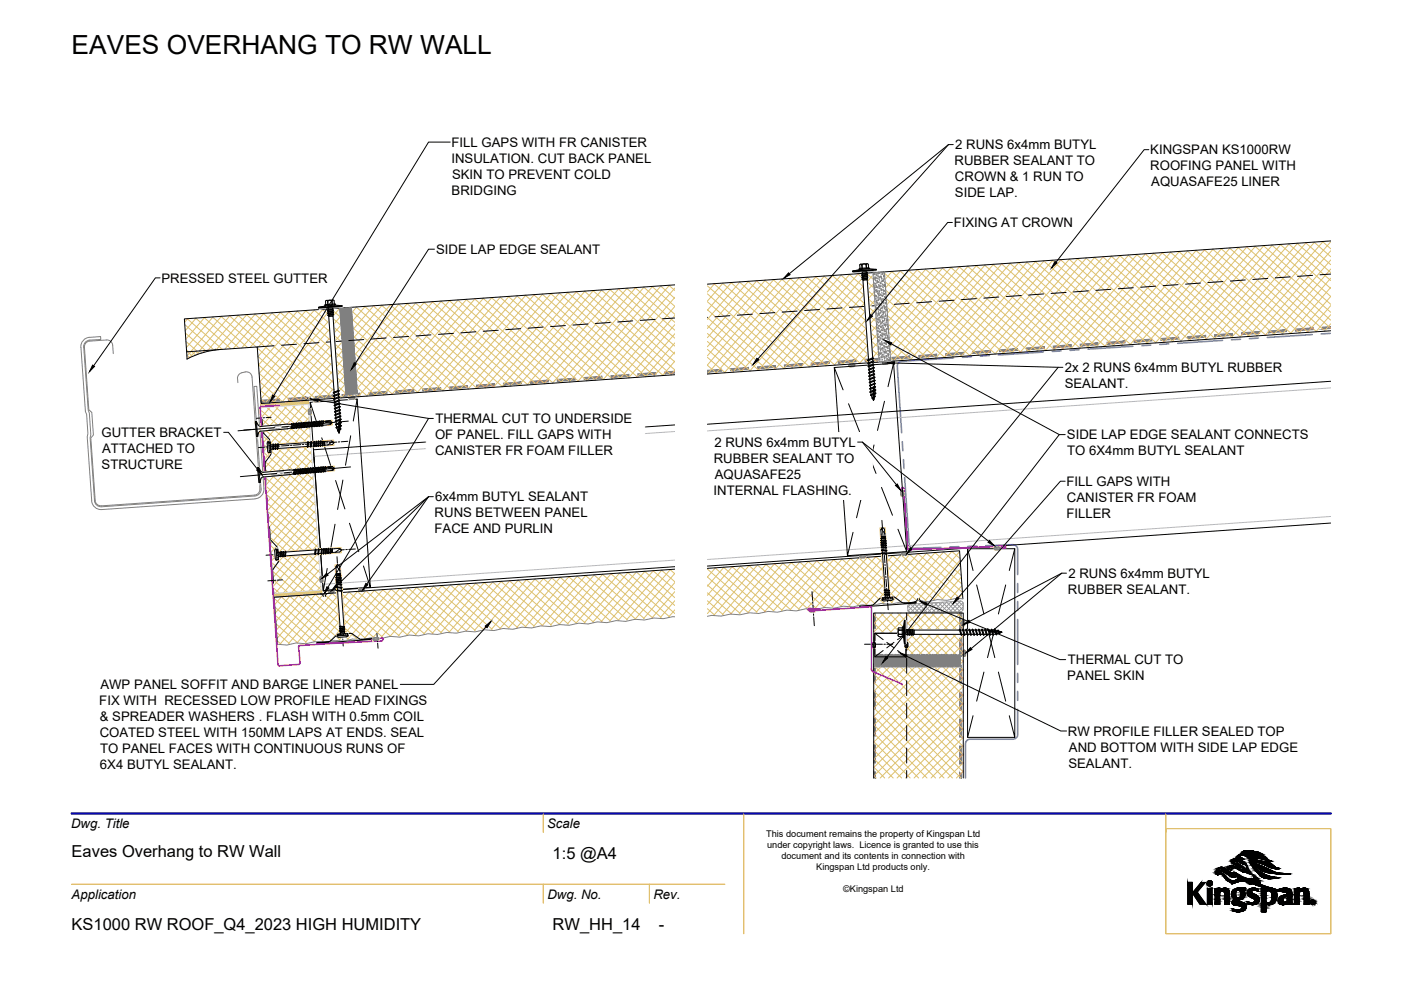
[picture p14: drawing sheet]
<svg xmlns="http://www.w3.org/2000/svg" width="297mm" height="210mm" viewBox="0 0 297 210" stroke-linecap="round" stroke-linejoin="round" font-family="sans-serif">
<defs><g id="words">
<text font-size="5.6" x="15.2" y="11.4">EAVES OVERHANG TO RW WALL</text>
<g font-size="3.5">
<text x="15.2" y="181.7">Eaves Overhang to RW Wall</text>
<text x="117.2" y="182.2">1:5 @A4</text>
<text x="15.2" y="197.2">KS1000 RW ROOF_Q4_2023 HIGH HUMIDITY</text>
<text x="117.2" y="197.2">RW_HH_14</text>
<text x="139.7" y="197.2">-</text>
</g>
<g font-size="2.8">
<text x="95.7" y="34.5">INSULATION. CUT BACK PANEL</text>
<text x="95.7" y="31.1">FILL GAPS WITH FR CANISTER</text>
<text x="202.4" y="35">RUBBER SEALANT TO</text>
<text x="202.5" y="31.7">2 RUNS 6x4mm BUTYL</text>
<text x="243.9" y="32.7">KINGSPAN KS1000RW</text>
<text x="95.8" y="41.3">BRIDGING</text>
<text x="95.8" y="37.9">SKIN TO PREVENT COLD</text>
<text x="202.5" y="38.4">CROWN &amp; 1 RUN TO</text>
<text x="202.5" y="41.8">SIDE LAP.</text>
<text x="243.9" y="36.1">ROOFING PANEL WITH</text>
<text x="244.1" y="39.4">AQUASAFE25 LINER</text>
<text x="92.5" y="53.9">SIDE LAP EDGE SEALANT</text>
<text x="202.2" y="48.2">FIXING AT CROWN</text>
<text x="34.2" y="59.9">PRESSED STEEL GUTTER</text>
<text x="225.7" y="82.3">SEALANT.</text>
<text x="225.8" y="78.9">2x 2 RUNS 6x4mm BUTYL RUBBER</text>
<text x="92.3" y="89.7">THERMAL CUT TO UNDERSIDE</text>
<text x="21.5" y="92.7">GUTTER BRACKET</text>
<text x="92.2" y="93.1">OF PANEL. FILL GAPS WITH</text>
<text x="151.5" y="94.7">2 RUNS 6x4mm BUTYL</text>
<text x="226.2" y="93.2">SIDE LAP EDGE SEALANT CONNECTS</text>
<text x="21.5" y="99.4">STRUCTURE</text>
<text x="21.7" y="96">ATTACHED TO</text>
<text x="92.2" y="96.5">CANISTER FR FOAM FILLER</text>
<text x="151.3" y="98.1">RUBBER SEALANT TO</text>
<text x="151.5" y="101.5">AQUASAFE25</text>
<text x="226.3" y="96.5">TO 6X4mm BUTYL SEALANT</text>
<text x="92.3" y="106.3">6x4mm BUTYL SEALANT</text>
<text x="151.3" y="104.9">INTERNAL FLASHING.</text>
<text x="226.1" y="103.1">FILL GAPS WITH</text>
<text x="226.2" y="106.4">CANISTER FR FOAM</text>
<text x="92.1" y="113.1">FACE AND PURLIN</text>
<text x="92.2" y="109.7">RUNS BETWEEN PANEL</text>
<text x="226.1" y="109.8">FILLER</text>
<text x="226.4" y="125.9">RUBBER SEALANT.</text>
<text x="226.5" y="122.5">2 RUNS 6x4mm BUTYL</text>
<text x="226.4" y="140.9">THERMAL CUT TO</text>
<text x="21.1" y="149.5">FIX WITH RECESSED LOW PROFILE HEAD FIXINGS</text>
<text x="21.3" y="146.1">AWP PANEL SOFFIT AND BARGE LINER PANEL</text>
<text x="226.2" y="144.2">PANEL SKIN</text>
<text x="21.2" y="152.9">&amp; SPREADER WASHERS . FLASH WITH 0.5mm COIL</text>
<text x="21.1" y="156.2">COATED STEEL WITH 150MM LAPS AT ENDS. SEAL</text>
<text x="21.2" y="159.6">TO PANEL FACES WITH CONTINUOUS RUNS OF</text>
<text x="226.4" y="156">RW PROFILE FILLER SEALED TOP</text>
<text x="226.6" y="159.4">AND BOTTOM WITH SIDE LAP EDGE</text>
<text x="21.2" y="163">6X4 BUTYL SEALANT.</text>
<text x="226.5" y="162.8">SEALANT.</text>
<text x="15.1" y="175.5">Dwg. Title</text>
<text x="116" y="175.6">Scale</text>
<text x="15.2" y="190.5">Application</text>
<text x="116" y="190.5">Dwg. No.</text>
<text x="138.5" y="190.5">Rev.</text>
</g>
<g font-size="2">
<text x="162.4" y="177.4">This document remains the property of Kingspan Ltd</text>
<text x="162.6" y="179.7">under copyright laws. Licence is granted to use this</text>
<text x="165.7" y="182">document and its contents in connection with</text>
<text x="173.1" y="184.4">Kingspan Ltd products only.</text>
<text x="178.7" y="189.1">©Kingspan Ltd</text>
</g>
<g font-size=".4">
<text x="59.7" y="90.1" transform="rotate(175 59.7 90.1)">SCREW</text>
<text x="61" y="90.5" transform="rotate(175 61 90.5)">BUGLE HEAD STEEL</text>
<text x="60.2" y="99.9" transform="rotate(175 60.2 99.9)">SCREW</text>
<text x="61.5" y="100.2" transform="rotate(175 61.5 100.2)">BUGLE HEAD STEEL</text>
</g>
</g></defs>
<!-- layer: Hatch -->
<g fill="none" stroke="#ddc16e" stroke-width=".21">
<path d="M155 59.9l20.2 17.6M155.1 59.9l-5.1 5.9M156.8 59.8l20.2 17.6M156.9 59.8l-6.9 7.9M158.6 59.7l20.2 17.6M158.7 59.7l-8.7 9.9M160.4 59.5l20.2 17.7M160.5 59.5l-10.5 12.1M162.1 59.4l20.3 17.7M162.3 59.4l-12.3 14.1M163.9 59.3l20.3 17.6M164.1 59.3l-14.1 16.1"/>
<path d="M165.7 59.2l20.3 17.6M165.8 59.1l-15.8 18.3M167.5 59l20.3 17.7M167.6 59l-17.6 20.3M169.3 58.9l20.3 17.6M169.4 58.9l-17.6 20.3M171.1 58.8l20.3 17.6M171.2 58.8l-17.6 20.2M172.9 58.7l20.3 17.6M173 58.7l-17.6 20.2M174.7 58.5l20.2 17.7M174.8 58.5l-17.6 20.3"/>
<path d="M176.5 58.4l20.2 17.7M176.6 58.4l-17.6 20.3M178.3 58.3l20.2 17.6M178.4 58.3l-17.7 20.3M180.1 58.2l20.2 17.6M180.2 58.2l-17.7 20.2M181.8 58l20.3 17.7M182 58l-17.7 20.3M183.6 57.9l20.3 17.7M183.8 57.9l-17.7 20.3M185.4 57.8l20.3 17.6M185.5 57.8l-17.6 20.2"/>
<path d="M187.2 57.7l20.3 17.6M187.3 57.7l-17.6 20.2M189 57.5l20.3 17.7M189.1 57.5l-17.6 20.3M190.8 57.4l20.3 17.7M190.9 57.4l-17.6 20.3M192.6 57.3l20.3 17.6M192.7 57.3l-17.6 20.3M194.4 57.2l20.3 17.6M194.5 57.2l-17.6 20.2M196.2 57.1l20.2 17.6M196.3 57.1l-17.6 20.2"/>
<path d="M198 56.9l20.2 17.7M198.1 56.9l-17.6 20.3M199.8 56.8l20.2 17.7M199.9 56.8l-17.7 20.3M201.6 56.7l20.2 17.6M201.7 56.7l-17.7 20.2M203.3 56.6l20.3 17.6M203.5 56.5l-17.7 20.3M205.1 56.4l20.3 17.7M205.3 56.4l-17.7 20.3M206.9 56.3l20.3 17.6M207 56.3l-17.6 20.3"/>
<path d="M208.7 56.2l20.3 17.6M208.8 56.2l-17.6 20.2M210.5 56.1l20.3 17.6M210.6 56.1l-17.6 20.2M212.3 55.9l20.3 17.7M212.4 55.9l-17.6 20.3M214.1 55.8l20.3 17.7M214.2 55.8l-17.6 20.3M215.9 55.7l20.2 17.6M216 55.7l-17.6 20.3M217.7 55.6l20.2 17.6M217.8 55.5l-17.6 20.3"/>
<path d="M219.5 55.4l20.2 17.7M219.6 55.4l-17.7 20.3M221.3 55.3l20.2 17.6M221.4 55.3l-17.7 20.3M223 55.2l20.3 17.6M223.2 55.2l-17.7 20.2M224.8 55.1l20.3 17.6M225 55.1l-17.7 20.2M226.6 54.9l20.3 17.7M226.8 54.9l-17.7 20.3M228.4 54.8l20.3 17.7M228.6 54.8l-17.7 20.3"/>
<path d="M230.2 54.7l20.3 17.6M230.3 54.7l-17.6 20.3M232 54.6l20.3 17.6M232.1 54.6l-17.6 20.2M233.8 54.4l20.3 17.7M233.9 54.4l-17.6 20.3M235.6 54.3l20.3 17.7M235.7 54.3l-17.6 20.3M237.4 54.2l20.3 17.6M237.5 54.2l-17.6 20.3M239.2 54.1l20.3 17.6M239.3 54.1l-17.6 20.2"/>
<path d="M241 53.9l20.3 17.7M241.1 53.9l-17.7 20.3M242.8 53.8l20.2 17.7M242.9 53.8l-17.7 20.3M244.6 53.7l20.2 17.6M244.7 53.7l-17.7 20.3M246.4 53.6l20.2 17.6M246.5 53.6l-17.7 20.2M248.2 53.5l20.2 17.6M248.3 53.4l-17.7 20.3M249.9 53.3l20.3 17.7M250.1 53.3l-17.7 20.3"/>
<path d="M251.7 53.2l20.3 17.6M251.8 53.2l-17.6 20.3M253.5 53.1l20.3 17.6M253.6 53.1l-17.6 20.2M255.3 52.9l20.3 17.7M255.4 52.9l-17.6 20.3M257.1 52.8l20.3 17.7M257.2 52.8l-17.6 20.3M258.9 52.7l20.3 17.6M259 52.7l-17.6 20.3M260.7 52.6l20.3 17.6M260.8 52.6l-17.6 20.2"/>
<path d="M262.5 52.5l19.6 17.1M262.6 52.4l-17.6 20.3M264.3 52.3l17.8 15.6M264.4 52.3l-17.6 20.3M266.1 52.2l16 14M266.2 52.2l-17.7 20.3M267.9 52.1l14.2 12.4M268 52.1l-17.7 20.2M269.6 52l12.5 10.9-6.7 7.7M269.8 52l-17.7 20.2M271.4 51.8l10.7 9.4M271.6 51.8l-17.7 20.3"/>
<path d="M273.2 51.7l8.9 7.8M273.3 51.7l-17.6 20.3M275 51.6l7.1 6.2M275.1 51.6l-17.6 20.2M276.8 51.5l5.3 4.6M276.9 51.4l-17.6 20.3M278.6 51.3l3.5 3.1M278.7 51.3l-17.6 20.3M280.4 51.2l1.7 1.6M280.5 51.2l-17.6 20.3M282.1 59l-10.3 11.9M282.1 57.1l-12.1 13.9"/>
<path d="M282.1 55.1l-13.9 16M282.1 53.2l-15.6 18M282.1 51.3l-17.4 20M39.2 68.8l6.2 5.4M39.3 70.6l4.3 3.7M39.4 72.4l2.4 2.1M39.6 74.2l.4 .4M39.6 74.6h.1M39.6 75.3l.6 .5M39.7 67.6l7.5 6.5M39.8 74.6l1 1M39.8 67.6l-.6 .7"/>
<path d="M40.6 74.5l-1 .9M40.6 74.5l.8 .8M41.5 74.4l.6 .7M41.5 67.4l7.5 6.5M41.5 74.4l-1.5 1.5M41.6 67.4l-2.3 2.7M42.3 74.4l.4 .4M42.5 74.4l-.9 .8M43.1 74.3l.3 .3M43.3 67.3l7.4 6.5M43.4 67.3l-4 4.6M43.4 74.3l-.4 .4"/>
<path d="M44 74.3l.2 .2M44.4 74.2l-.2 .2M44.8 74.2l.1 .1M45.1 67.2l7.4 6.5M45.2 67.2l-5.7 6.5M45.4 74.2h-.1M45.7 74.2h.1M46.9 67.1l7.4 6.5M47 67.1l-6.5 7.4M48.6 67l20.3 17.6M48.8 66.9l-6.5 7.5M50.4 66.8l20.3 17.7"/>
<path d="M50.6 66.8l-6.5 7.5M52.2 66.7l20.3 17.6M52.3 66.7l-6.5 7.5M54 66.6l20.3 17.6M54.1 66.6l-6.5 7.4M54.6 73.8l12.5 10.9M54.7 75.6l10.6 9.2M55.8 66.4l20.3 17.7M55.9 66.4l-6.5 7.5M57.6 66.3l20.3 17.7M57.7 66.3l-6.5 7.5M59.4 66.2l20.3 17.6"/>
<path d="M59.5 66.2l-6.5 7.5M61.2 66.1l20.3 17.6M61.3 66.1l-6.7 7.7M63 66l20.2 17.6M63.1 65.9l-8.4 9.7M64.8 65.8l20.2 17.7M64.9 65.8l-10.1 11.6 8.7 7.6M66.6 65.7l20.2 17.6M66.7 65.7l-11.8 13.5 6.9 5.9M68.4 65.6l20.2 17.6M68.5 65.6l-13.4 15.4M70.1 65.5l20.3 17.6"/>
<path d="M70.3 65.5l-15.1 17.3M71.9 65.3l20.3 17.7M72.1 65.3l-16.8 19.3 1.1 .9M73.7 65.2l20.3 17.7M73.8 65.2l-17.6 20.3M75.5 65.1l20.3 17.6M75.6 65.1l-17.6 20.3M77.3 65l20.3 17.6M77.4 64.9l-17.6 20.3M79.1 64.8l20.3 17.7M79.2 64.8l-17.6 20.3M80.9 64.7l20.3 17.7"/>
<path d="M81 64.7l-17.6 20.3M82.7 64.6l20.3 17.6M82.8 64.6l-17.6 20.2M84.5 64.5l20.2 17.6M84.6 64.5l-17.6 20.2M86.3 64.3l20.2 17.7M86.4 64.3l-17.7 20.3M88.1 64.2l20.2 17.7M88.2 64.2l-17.7 20.3M89.9 64.1l20.2 17.6M90 64.1l-17.7 20.3M91.6 64l20.3 17.6"/>
<path d="M91.8 64l-17.7 20.2M93.4 63.8l20.3 17.7M93.6 63.8l-17.7 20.3M95.2 63.7l20.3 17.7M95.3 63.7l-17.6 20.3M97 63.6l20.3 17.6M97.1 63.6l-17.6 20.3M98.8 63.5l20.3 17.6M98.9 63.5l-17.6 20.2M100.6 63.4l20.3 17.6M100.7 63.3l-17.6 20.3M102.4 63.2l20.3 17.7"/>
<path d="M102.5 63.2l-17.6 20.3M104.2 63.1l20.3 17.6M104.3 63.1l-17.6 20.3M106 63l20.3 17.6M106.1 63l-17.6 20.2M107.8 62.9l20.3 17.6M107.9 62.9l-17.7 20.2M109.6 62.7l20.3 17.7M109.7 62.7l-17.7 20.3M111.4 62.6l20.2 17.6M111.5 62.6l-17.7 20.3M113.1 62.5l20.3 17.6"/>
<path d="M113.3 62.5l-17.7 20.2M114.9 62.4l20.3 17.6M115.1 62.3l-17.7 20.3M116.7 62.2l20.3 17.7M116.9 62.2l-17.7 20.3M118.5 62.1l20.3 17.6M118.7 62.1l-17.7 20.3M120.3 62l20.3 17.6M120.4 62l-17.6 20.2M122.1 61.9l20.3 17.6M122.2 61.9l-17.6 20.2M123.9 61.7l19.2 16.8"/>
<path d="M124 61.7l-17.6 20.3M125.7 61.6l17.4 15.2M125.8 61.6l-17.6 20.3M127.5 61.5l15.6 13.6M127.6 61.5l-17.6 20.3M129.3 61.4l13.8 12M129.4 61.3l-17.6 20.3M131.1 61.2l12 10.5M131.2 61.2l-17.6 20.3M132.9 61.1l10.2 8.9M133 61.1l-17.6 20.3M134.7 61l8.4 7.4"/>
<path d="M134.8 61l-17.7 20.2M136.5 60.9l6.6 5.8M136.6 60.9l-17.7 20.2M138.2 60.7l4.9 4.3M138.4 60.7l-17.7 20.3M140 60.6l3.1 2.7M140.2 60.6l-17.7 20.3M141.8 60.5l1.3 1.1M141.9 60.5l-17.6 20.3M143.1 78.5l-.9 1M143.1 76.5l-2.7 3.1M143.1 74.6l-4.5 5.2"/>
<path d="M143.1 72.7l-6.3 7.2M143.1 70.7l-8 9.3M143.1 68.8l-9.8 11.3M143.1 66.9l-11.6 13.3M143.1 64.9l-13.4 15.5M143.1 63l-15.2 17.5M143.1 61.1l-17 19.5M150 79.1l.1 .2M150 77.4l1.9 1.8M150 75.8l3.7 3.2M150 74.1l5.5 4.8M150 72.4l7.3 6.4"/>
<path d="M150 70.7l9.1 8M150 69l10.9 9.5M150 67.3l12.7 11.1M150 65.7l14.5 12.6M150 64l16.3 14.2M150 62.3l18.1 15.7M150 60.6l19.9 17.3M151.4 60.2l20.3 17.6M151.5 60.1l-1.5 1.8M153.2 60l20.3 17.7M153.3 60l-3.3 3.8M282.1 68.7l-1.3 1.5"/>
<path d="M282.1 66.7l-3.1 3.6M282.1 64.8l-4.9 5.7M282.1 60.9l-8.5 9.8M55.1 80.9l4.9 4.3M55.2 82.7l3 2.6M55.2 85.6l10.2-.7v.7l-10.1 .7zM55.2 85.7l.7 .6M55.3 85.6l-.1 .1M55.4 87.1l10.7 9.3M55.6 88.9l10.6 9.3M55.6 85.6l.7 .7M55.7 90.7l10.7 9.3"/>
<path d="M55.8 92.5l10.7 9.2M55.8 85.6l-.5 .6 .1 .1M55.9 94.3l10.7 9.2M56 85.5l.7 .8M56 96l10.7 9.3M56.2 97.8l10.6 9.3M56.3 85.5l-.8 .8M56.3 99.6l10.7 9.3M56.4 85.5l.7 .7M56.7 86.5l9.3 8.1M56.8 85.5l-.9 .8M56.8 85.5l.7 .7"/>
<path d="M57.1 86.5l-1.6 1.9M57.7 85.4l-.8 .8M58 86.2l-.8-.7-.8 .8M58.1 85.4l.7 .7M58.2 85.4l-.8 .8M58.5 86.4l7.3 6.4M58.5 85.4l.7 .7M58.7 85.4l-.8 .8M58.9 86.4l-3.3 3.8M58.9 85.4l.7 .6M59.2 85.3l-.8 .8-.7-.7M59.3 85.3l.8 .7"/>
<path d="M59.7 85.3l-.9 .8M59.8 85.3l.7 .7M60.1 85.3l-.8 .8M60.2 85.3l.7 .7M60.3 86.3l5.4 4.7M60.7 86.3l-4.9 5.7M61.1 85.2l-.8 .8M61.3 85.9l-.7-.7-.8 .8M61.5 85.2l.7 .7M61.6 85.2l-.8 .8M61.9 85.1l.7 .7M62.1 85.1l-.9 .8"/>
<path d="M62.1 86.2l3.5 3M62.3 85.1l.7 .7M62.5 86.1l-6.6 7.7M62.6 85.1l-.9 .8-.7-.7M62.7 85.1l.7 .7M63 85.1l-.8 .8M63.1 85.1l.7 .7M63.5 85l-.8 .8M63.6 85l.7 .7M63.9 86l1.6 1.4M64.3 86l-8.3 9.6M64.4 85l.7 .7"/>
<path d="M64.5 85l-.8 .8M64.7 85.7l-.7-.7-.8 .8M64.8 84.9l.6 .7M65 84.9l-.9 .8M65.2 84.9l.2 .2M65.4 84.9l-.8 .8M65.4 86.7l-9.3 10.6M65.4 85.4l-.3 .3M65.5 88.5l-9.2 10.6M65.7 90.2l-9.3 10.7M65.8 92l-9.3 10.7M65.9 93.8l-9.3 10.7"/>
<path d="M66.1 95.6l-9.3 10.7M66.2 97.4l-9.3 10.7M66.3 99.2l-9.3 10.7M56.4 101.4l10.7 9.3M56.6 103.2l10.6 9.3M56.7 105l10.6 9.3M56.8 106.8l10.7 9.3M56.9 108.6l10.7 9.3M57.1 110.4l10.6 9.3M57.2 112.2l10.7 9.2M57.3 114l10.7 9.2M57.4 115.7l10.7 9.3"/>
<path d="M57.5 117.5l8.9 7.8M57.7 119.3l6.9 6.1M66.4 101l-9.3 10.7M66.5 102.8l-9.2 10.7M66.7 104.6l-9.3 10.7M66.8 106.4l-9.3 10.7M66.9 108.2l-9.2 10.6M67 110l-9.2 10.6M67.2 111.7l-9.3 10.7M67.3 113.5l-9.3 10.7M67.4 115.3l-9.1 10.5M67.6 117.1l-7.5 8.6"/>
<path d="M67.7 118.9l-5.8 6.7M158.8 119.9l10.7 9.3M158.8 119.9l-8.8 10.2M160.6 119.8l10.7 9.3M160.6 119.8l-9.2 10.6M162.4 119.6l10.6 9.3M162.4 119.6l-9.2 10.7M164.2 119.5l10.6 9.3M164.2 119.5l-9.3 10.7M165.9 119.4l10.7 9.3M166 119.4l-9.3 10.7M167.7 119.3l10.7 9.3"/>
<path d="M167.8 119.3l-9.3 10.6M169.5 119.2l10.7 9.2M169.6 119.1l-9.3 10.7M171.3 119l10.7 9.3M171.4 119l-9.3 10.7M173.1 118.9l10.7 9.3M173.2 118.9l-9.3 10.7M174.9 118.8l10.7 9.2M175 118.8l-9.3 10.6M176.7 118.6l10.7 9.3M176.8 118.6l-9.3 10.7M178.5 118.5l10.7 9.3"/>
<path d="M178.6 118.5l-9.3 10.7M180.3 118.4l10.7 9.3M180.4 118.4l-9.3 10.7M182.1 118.3l10.6 9.3M182.1 118.3l-9.2 10.6M183.9 118.1l10.6 9.3M183.9 118.1l-9.2 10.7M185.7 118l10.6 9.3M185.7 118l-9.3 10.7M187.4 117.9l10.7 9.3M187.5 117.9l-9.3 10.7M189.2 117.8l10.7 9.2"/>
<path d="M189.3 117.8l-9.3 10.6M191 117.7l10.7 9.2M191.1 117.6l-9.3 10.7M192.8 117.5l10.7 9.3M192.9 117.5l-9.3 10.7M194.6 117.4l9.4 8.2M194.7 117.4l-9.3 10.7M196.4 117.3l7.5 6.5M196.5 117.3l-9.3 10.6M198.2 117.1l5.6 4.9M198.3 117.1l-9.3 10.7M200 117l3.7 3.2"/>
<path d="M200.1 117l-9.3 10.7M201.8 116.9l1.7 1.5M201.8 116.9l-9.2 10.7M203.4 117l-9 10.4M203.6 118.8l-7.5 8.5M57.8 121.1l5 4.4M57.9 122.9l3.1 2.7M58 125.9l10.2-.7 .1 .7-10.2 .7zM58 125.9l.7 .7M58.1 124.7l1.1 1M58.1 125.9l-.1 .1M58.1 126.9l10.4 9"/>
<path d="M58.3 128.7l8.4 7.3M58.4 125.9l.7 .7M58.4 130.5l6.5 5.7M58.5 132.3l4.6 4M58.6 125.8l-.5 .6M58.6 134.1l2.7 2.3M58.8 135.9l.8 .7M58.8 125.8l.7 .7M59.1 125.8l-.9 .8-.1-.2M59.2 125.8l.7 .7M59.6 125.8l-.8 .8M59.6 126.5l10.7 9.3"/>
<path d="M59.6 125.8l.7 .7M59.7 126.5l-1.5 1.7M60.5 125.7l-.8 .8M60.8 126.4l-.7-.7-.9 .8M60.9 125.7l.7 .7M61 125.7l-.8 .8M61.3 125.7l.7 .7M61.4 126.4l10.7 9.3M61.5 126.4l-3.2 3.6M61.5 125.7l-.8 .8M61.7 125.6l.7 .7M62 125.6l-.8 .8-.7-.7"/>
<path d="M62.2 125.6l.7 .7M62.5 125.6l-.8 .8M62.6 125.6l.7 .7-4.8 5.5M62.9 125.5l-.8 .9M63 125.5l.7 .7M63.2 126.3l10.7 9.3M63.4 125.5l.7 .7M63.4 125.5l-.8 .8M63.8 125.5l.7 .7M63.9 125.5l-.8 .8M64.3 125.5l.7 .7M64.4 125.4l-.8 .8"/>
<path d="M64.7 125.4l.7 .7M64.9 125.4l-.8 .8M65 126.1l10.7 9.3M65.1 125.4l.7 .7M65.4 125.4l-.8 .8M65.5 125.4l.7 .7M65.8 125.3l-7.2 8.3M65.9 125.3l.7 .7M66.3 125.3l-.8 .8M66.4 125.3l.6 .7M66.8 126l10.7 9.3M66.9 126l-8.2 9.4"/>
<path d="M67.2 125.3l.7 .6 .3-.2M67.3 125.3l-.8 .8M67.6 125.2l.7 .7M67.8 125.2l-.8 .8M67.8 120.7l-4.1 4.7M67.9 122.5l-2.4 2.8M68 124.3l-.7 .9M68 125.2l.2 .2M68.2 125.2l-.7 .8-.7-.7-.8 .8M68.6 125.9l10.7 9.3M68.7 125.9l-9.3 10.7M70.4 125.8l10.7 9.3"/>
<path d="M70.4 125.8l-9.2 10.6M72.2 125.7l10.6 9.2M72.2 125.6l-9.2 10.7M74 125.5l10.6 9.3M74 125.5l-9.3 10.7M75.7 125.4l10.7 9.3M75.8 125.4l-9.3 10.7M77.5 125.3l10.7 9.2M77.6 125.3l-9.3 10.6M79.3 125.1l10.7 9.3M79.4 125.1l-9.3 10.7M81.1 125l10.7 9.3"/>
<path d="M81.2 125l-9.3 10.7M82.9 124.9l10.7 9.3M83 124.9l-9.3 10.7M84.7 124.8l10.7 9.3M84.8 124.8l-9.3 10.6M86.5 124.6l10.7 9.3M86.6 124.6l-9.3 10.7M88.3 124.5l10.7 9.3M88.4 124.5l-9.3 10.7M90.1 124.4l10.7 9.3M90.2 124.4l-9.3 10.7M91.9 124.3l10.7 9.2"/>
<path d="M91.9 124.3l-9.2 10.6M93.7 124.1l10.6 9.3M93.7 124.1l-9.3 10.7M95.5 124l10.6 9.3M95.5 124l-9.3 10.7M97.3 123.9l10.6 9.3M97.3 123.9l-9.3 10.7M99.1 123.8l10.6 9.2M99.1 123.8l-9.3 10.6M102.6 123.5l10.7 9.3M102.7 123.5l-9.3 10.7M104.4 123.4l10.7 9.3"/>
<path d="M104.5 123.4l-9.3 10.7M106.2 123.3l10.7 9.2M106.3 123.3l-9.3 10.6M108 123.1l10.7 9.3M108.1 123.1l-9.3 10.7M109.8 123l10.7 9.3M109.9 123l-9.3 10.7M111.5 132.9l-10.6-9.3-9.3 10.7M111.6 122.9l10.7 9.3M111.6 122.9l-9.2 10.6M113.4 122.8l10.7 9.2M113.4 122.8l-9.2 10.6"/>
<path d="M115.2 122.6l10.6 9.3M115.2 122.6l-9.2 10.7M117 122.5l10.6 9.3M117 122.5l-9.2 10.7M118.8 122.4l10.6 9.3M118.8 122.4l-9.2 10.7M120.6 122.3l10.6 9.2M120.6 122.3l-9.3 10.6M122.3 122.1l10.7 9.3M122.4 122.1l-9.3 10.7M124.1 122l10.7 9.3M124.2 122l-9.3 10.7"/>
<path d="M125.9 121.9l10.7 9.3M126 121.9l-9.3 10.7M127.7 121.8l10.7 9.2M127.8 121.8l-9.3 10.6M129.5 121.6l10.7 9.3M129.6 121.6l-9.3 10.7M131.3 121.5l10.7 9.3M131.4 121.5l-9.3 10.7M133.1 121.4l10 8.7M133.2 121.4l-9.3 10.6M134.9 121.2l8.2 7.2M135 121.2l-9.3 10.7"/>
<path d="M136.7 121.1l6.4 5.6M136.8 121.1l-9.3 10.7M138.5 121l4.6 4M138.5 121l-9.2 10.7M140.3 120.9l2.8 2.5M140.3 120.9l-9.2 10.7M142.1 120.8l1 .9M142.1 120.8l-9.3 10.6M143.1 129.3l-1.3 1.5M143.1 127.3l-3.1 3.6M143.1 125.4l-4.9 5.6M143.1 123.5l-6.7 7.7"/>
<path d="M143.1 121.5l-8.5 9.8M150 129.1l1.5 1.3M150 127.4l3.3 2.9M150 125.7l5.1 4.5M150 124l6.9 6.1M150 120.7l10.5 9.1M151.6 120.4l10.7 9.3M151.7 120.4l-1.7 1.9 8.7 7.6M153.4 120.3l10.7 9.2M153.5 120.3l-3.5 4M155.2 120.1l10.7 9.3M155.3 120.1l-5.3 6.1"/>
<path d="M157 120l10.7 9.3M157 120l-7 8.2M185.2 130.3l19 19M185.2 132.1l19 19M185.2 133.9l19 19M185.2 135.7l19 19M185.2 137.5l19 19M185.2 139.3l19 19M185.7 130l-.5 .4M186.7 130l17.5 17.5M187.5 130l-2.3 2.2M188.5 130l15.7 15.7"/>
<path d="M189.3 130l-4.1 4M190.3 130l13.9 13.9M191.1 130l-5.9 5.8M192.1 130l12.1 12.1M192.9 130l-7.7 7.6M193.9 130l10.3 10.3M194.7 130l-9.5 9.4M195.7 130l8.5 8.5M196.5 130l-11.3 11.2M197.5 130l6.7 6.7M198.3 130l-13.1 13M199.3 130l4.9 4.9"/>
<path d="M200.1 130l-14.9 14.8M201.1 130l3.1 3.1M201.8 130l-16.6 16.6M202.9 130l1.3 1.3M203.6 130l-18.4 18.4M203.7 120.6l-5.8 6.6M203.8 122.4l-4.1 4.6M203.9 124.2l-2.4 2.7M204.1 125.9l-.8 .9M204.2 138.4l-19 19M204.2 136.6l-19 19M204.2 134.8l-19 19"/>
<path d="M204.2 133l-19 19M204.2 131.2l-19 19M185.2 141.1l19 19M185.2 142.9l19 19M185.2 144.7l19 19M185.2 146.5l18.5 18.5M185.2 148.3l16.7 16.7M185.2 150.1l14.9 14.9M185.2 151.9l13.1 13.1M185.2 153.7l11.3 11.3M185.2 155.5l9.6 9.5M185.2 157.2l7.8 7.8"/>
<path d="M185.2 159l6 6M204.2 159.9l-5 5.1M204.2 158.1l-6.8 6.9M204.2 156.3l-8.6 8.7M204.2 154.5l-10.4 10.5M204.2 152.7l-12.2 12.3M204.2 150.9l-14 14.1M204.2 149.1l-15.8 15.9M204.2 147.3l-17.6 17.7M204.2 145.5l-19 19.1M204.2 143.7l-19 19.1M204.2 142l-19 19"/>
<path d="M204.2 140.2l-19 19M185.2 160.8l4.2 4.2M185.2 162.6l2.4 2.4M185.2 164.4l.6 .6M204.2 163.5l-1.4 1.5M204.2 161.7l-3.2 3.3"/>
</g>
<!-- layer: DRAW -->
<path d="M17.2 73.7l.9 13.6 .3 .5 .2 4.2-.1 .6 .9 13.6a1.97 1.97 0 0 0 2.2 1.8l32.5-2.2M17.9 73.6l.9 13.3 .7 .5 .3 4.8-.5 .7 .9 13.2M19 71.5a2 2 0 0 0-1.9 2.1M19 72.3a1.2 1.2 0 0 0-1.1 1.3M19 72.3l3.6-.2a1.2 1.2 0 0 1 1.3 1.1l.1 1.8M19 71.5l2.3-.1 .1 .6-2.3 .1M19 72.1a1.38 1.38 0 0 0-1.2 1.5l.9 13.4 .2 .6 .4 4.6-.2 .6 .9 13.3a1.41 1.41 0 0 0 1.5 1.3l32.6-2.2a1.41 1.41 0 0 0 1.3-1.5l-1.6-21.8h.6l1.6 21.7a2.01 2.01 0 0 1-1.9 2.2M50.4 81.1a1.62 1.62 0 0 1 .6-1.9 1.55 1.55 0 0 1 2.4 .5l1.7 24M20.2 106.1a1.2 1.2 0 0 0 1.2 1.1M54 105l-32.5 2.3M55.1 103.7a1.2 1.2 0 0 1-1.1 1.3" fill="none" stroke="#808080" stroke-width=".21"/>
<!-- layer: Fixings -->
<g fill="none" stroke="#000" stroke-width=".21">
<path d="M180.8 57.5l5-.4v.2l-5 .3zM182.2 57.1l.1 .1M182.3 57l-.1 .1M182.3 57.2l-1.5 .3 1.5-.1M182.7 56.2l-.2-.2-.2 .2v.7h.4M182.7 56.2l.1 .7M182.8 56.2v.7M182.8 56.9h.1M182.8 56.2h-.1M182.8 58.3l-.1 .1 .2 .1M182.8 58.2v.1M182.9 58.7l-.2 .1 .2 .1"/>
<path d="M182.9 58.5v.2M182.9 58.9v.2M182.9 59.1l-.2 .1 .2 .1M183.6 56.1l-.4-.1-.4 .2M183.6 56.9h-.8M183.7 56.1l.2-.2 .2 .2 .1 .7M183.7 56.1v.8M183.8 57.7l-1 .3M183.8 57.9v-.3l-1 .1v.3l-.1 .1 .1 .1M183.8 57.9l-1 .3M183.8 58.1v.2M183.8 58.1l-1 .2"/>
<path d="M183.8 57.9v.2M183.8 58.3l-.9 .2M183.8 58.5l.2 .1h-.1M183.8 58.5l-.9 .2M183.8 58.3v.2M183.9 58.6l-1 .3M183.9 55.9l-1.4 .1M183.9 58.6v.3M183.9 59v.3h-1M183.9 58.9v.1M183.9 58.9l-1 .2M183.9 59l-1 .3"/>
<path d="M183.9 57.8l-1.2 .3M183.9 58.2l-1.2 .2M184 58.6l-1.3 .2M184 58.9l-1.3 .3M184.1 56.8h-.4M184.2 56.8l.1 .1M184.2 57l-1.9 .2M184.3 57l1.5 .1M184.3 56.9l-.1 .1M184.3 56.9h.1M184.3 56.9l-2.1 .2M67.6 65.2l4.9-.4 .1 .2-5 .3z"/>
<path d="M68.9 64.8l.1 .1M68.9 64.8h.1M69 64.6l-.1 .1M69 64.9l-1.4 .3 1.4-.1M69.4 63.9l-.2-.2-.2 .2v.8M69.4 63.9l.1 .7M69.4 63.9h.1M69.5 64.6h-.5M69.5 63.9l.1 .7M69.5 64.6h.1M69.6 66l-.2 .1 .2 .1M69.6 65.9v.1"/>
<path d="M69.6 66.2v.2M69.6 66.4l-.1 .1 .1 .1M69.6 66.6v.1M69.6 66.7l-.1 .2 .1 .1M70.3 63.8l-.4-.1-.4 .2M70.4 63.8v.7M70.4 64.5l-.8 .1M70.4 63.8l.2-.2 .2 .1 .1 .8M70.5 65.5l-1 .1M70.6 65.6l-.1-.3h-1l-.1 .5 .2 .1M70.6 65.6l-1 .3M70.6 65.8l.1 .1-.2 .1-.9 .2"/>
<path d="M70.6 65.8l-1 .2M70.6 65.6v.2M70.6 66v.2M70.6 66.2v.1M70.6 66.2l-1 .2M70.6 66.3l-1 .3M70.6 63.6l-1.4 .1M70.6 66.3v.2M70.6 66.7v.3h-.9M70.6 66.5v.2M70.6 66.5l-1 .2M70.6 66.7l-1 .3"/>
<path d="M70.6 65.5l-1.2 .3M70.7 65.9l-1.3 .2M70.7 66.2l-1.2 .3M70.7 66.6l-1.2 .3M70.9 64.5h-.5M70.9 64.5v.2M70.9 64.5h.1M71 64.7l-2 .2M71 64.7l1.5 .1M71.1 64.6h.1M71.1 64.6l-2.2 .2M184.1 77.7l1-.5 .2 .1-1.3 .4 .2 .2"/>
<path d="M184.2 76.5v.4M184.2 76.2l-.2 .2M184.2 79.7l1-.5 .3 .1-1.3 .4 .2 .2M184.2 77.2v.4M184.2 76.9l-.2 .1M184.3 78.2l-.2 .2M184.4 79.2v.4M185 75.8l-.8 .4M185 76.1l-.8 .4M185 75.8l.2 .2-1.2 .4 .2 .1M185 75.9l-1.1-16.6-.9 .1 1.1 16.8M185 76.1l.1 .4"/>
<path d="M185.1 76.5l-.9 .4M185.1 76.5l.2 .2-1.3 .4 .2 .1M185.1 76.8v.4M185.1 77.5l-.8 .3v.5M185.1 77.5l.1 .4M185.2 77.9h.1M185.2 77.9l-.9 .3M185.2 78.8l-.9 .4M185.2 78.1v.5M185.2 78.5l-.8 .4M185.2 76l-.2 .1M185.2 78.5l.2 .2-1.3 .4 .3 .1"/>
<path d="M185.2 76.7l-1 .5M185.3 79.5v.4M185.3 79.9l-1.1 .5M185.3 77.3l-.2 .2M185.3 79.9l.2 .1-1.3 .4 .2 .1M185.3 77.9l-1.2 .5 .2 .1M185.3 78l-1 .5v.4l-.1 .1M185.4 78.7l-.2 .1 .1 .4M185.4 79.4l-1 .4v.5M53.3 91.1l-1.6 .1M53.9 91h-.3M54.1 89.4h.2l.3 3.2h-.2z"/>
<path d="M54.3 89.4l.4 .7M54.6 92v.6M54.6 99.1h.2l.3 3.2h-.2zM54.8 91.9l-.2 .7M54.8 99.1l.4 .7M55.3 91.4l-.5 .5M55.4 88.6l-1 .1M55.7 91.5l.2 .4M55.7 91.5l-.1-2.6h-.2l.8 12h.2l-.2-2.6M55.8 90.9l-1.6 .1M55.9 91.8l1.2 1.3M56.1 88.6h-.3"/>
<path d="M56.2 94.8l-1.4 .1M56.5 90.9h-.4M56.8 94.7l-.3 .1M57 93.7h-.2l-.2 .3 .2 1.6 .1 .4 .2-.1M57.1 93.1l.2 .4M57.1 95.8l.3 .1M57.3 93.5l.1 2.8-1.1 1.6-.1 .4M57.3 93.8h-.3M57.3 93.9h-.3M57.3 94.1h-.3M57.3 94.2l.6 .1M57.4 94.4h-.4"/>
<path d="M57.4 94.5h-.4M57.4 95h-.3M57.4 95.5h-.3M57.4 95.9l-.1-2.2h-.3l.1 2.2h.3M57.5 88.5h-1.1M57.7 94.3v.9M57.9 94.3h.1M57.9 95.2l-.5 .2M57.9 95.2v.1M57.9 94.3v.9M57.9 94.7l.1-.5-.1 1.1M58 95.2l-.1 .1"/>
<path d="M58 94.2l-.1 .1M58 94.2l.1 .1M58 94.2l-.1 1.1M58.1 94.3l-.1 .9M58.2 90.7l-7.7 .6M58.3 95.1l.1 .2M58.3 95.1l-.3 .1M58.3 90.7l-1.5 .1M58.4 94.3h-.3M58.4 94.3l-.1 .8M58.5 94.2l-.1 1.1M58.5 94.2l-.1 .1"/>
<path d="M58.5 94.2l.1 .1M58.5 95.1l-.1 .2M58.6 94.3l-.1 .8M58.7 94.6l-1.6 .1M58.8 95.1h-.3M58.8 94.3h-.2M58.8 94.3v.8M58.9 94.1v1.2v-.2M58.9 94.1l-.1 .2M58.9 94.1v1.2l-.1-.2M58.9 94.1l.1 .2M59 90.7h-.3"/>
<path d="M59 94.3l-.1 .8M59.4 94.6h-.4M60.9 90.5l-1.6 .2M61.3 94.5l-1.6 .1M61.4 90.4l-1.6 .1M61.5 90.5h-.3M61.7 90.3l.2 .6v-.2M61.7 90.7l-6.4 .7M61.7 90.7l.2 .2M61.8 89.9l-6.5 .5-.6-.3M61.8 89.9l.3 .8M61.9 89.8l.3 1.1"/>
<path d="M61.9 94.4h-.3M61.9 90.7l-.2-.4v.4M61.9 90.7h.2M62 89.9l-.1-.1-.1 .1M62 89.9h.1M62 89.9l.2 .8M62.1 89.9l.3 .8M62.2 89.8l-.1 .1M62.2 89.8l.1 .1M62.2 89.8l.3 1M62.2 90.7v.2l-.1-.2M62.3 99.7v-.2l.2 .2"/>
<path d="M62.3 99.7l-6.5 .4-.6-.3M62.3 99.7l.2 .7M62.3 89.9l.3 .8M62.3 99.5l.3 1.1M62.5 89.9l.3 .8M62.5 89.9h-.2M62.5 99.7l.2 .7M62.6 89.7l.3 1.1M62.6 99.6l-.1 .1M62.6 99.6l.3 .8M62.7 89.9l-.1-.2-.1 .2M62.7 89.9l.2 .7"/>
<path d="M62.7 89.9h.1M62.7 99.5l-.1 .1M62.7 99.5l.1 .1M62.7 99.5l.3 1M62.8 90.7l-.3 .1-.3-.1M62.8 89.9l.3 .7 .1 .2 .1-.2M62.8 89.9l.3 .7h-.2M62.8 99.6l.3 .8M62.9 89.7l.1 .1M62.9 89.7l.3 1.1M62.9 89.7l-.1 .2M62.9 90.6v.2l-.1-.1"/>
<path d="M63 99.6v-.2l.2 .2M63 99.6h-.2M63 99.6l.2 .8M63 89.8l.3 .8M63 99.4l.3 1.1M63.2 89.8l.1-.1 .1 .1M63.2 89.8l.2 .8M63.2 89.8h-.2M63.2 99.6l.2 .8M63.3 89.7l.3 1M63.3 99.6l.4 .9 .1-.2M63.3 99.6l.3 .8h-.2"/>
<path d="M63.3 99.6h-.1M63.4 89.8l.2 .8M63.4 99.4l.1 .2M63.4 99.4l.3 1.1M63.4 99.4l-.1 .2M63.4 90.4l-1.6 .1M63.4 90.6h-.1M63.5 89.8l.3 .8M63.5 89.8h-.1M63.5 99.6l.3 .7M63.5 99.6h.2M63.6 89.6l.3 .2 .1-.2 .1 .2"/>
<path d="M63.6 89.6l-.1 .2M63.6 89.6l.3 1.1M63.6 90.6v.1l-.2-.1M63.6 90.6h.2M63.7 99.6l.2 .7M63.7 89.8l.3 .8M63.7 99.4l.3 1.1M63.8 94.3l-1.6 .1M63.9 99.5l-.2-.1v.2M63.9 89.8l.2 .7M63.9 99.5l.2 .8M64 89.6l.2 1.1"/>
<path d="M64 99.5l.3 .8M64 99.5h-.1M64.1 89.8l.2-.2 .1 .1 .3 .8M64.1 90.3h-.4M64.1 89.8l.2 .7M64.1 99.4l.3 .1v-.2l.2 .2M64.1 99.4l-.1 .1M64.1 99.4l.3 1M64.2 89.7l.3 .8M64.2 99.5l.3 .8M64.3 89.6l.3 1.1-.1-.2M64.3 90.5l-.1 .2-.2-.1-.1 .1-.1-.1"/>
<path d="M64.4 99.5l.2 .8M64.4 94.2h-.3M64.4 99.3l.3 1.1M64.5 90.5h-.2M64.5 90.1l-1.6 .1M64.6 89.7h-.2l.3 .8M64.6 99.5l.2-.2 .1 .1 .3 .8M64.6 89.7l.2 .8M64.6 99.5l.2 .8M64.6 89.5l.3 1.1M64.7 90.5h.1M64.7 90.5l-.1 .2"/>
<path d="M64.7 99.4l.3 .8M64.8 89.7l-.2-.2v.2M64.8 89.7l.2 .8M64.8 99.3l.3 1.1-.1-.2M64.9 89.7l.4 .9 .1-.2M64.9 89.7l.1-.2 .3 1.1M64.9 89.7h-.1M65 89.5l.1 .1M65 99.8l-1.6 .2M65 90.5l-.1 .1-.1-.1M65.1 99.4h-.2l.3 .8M65.1 99.4l.2 .8"/>
<path d="M65.1 94.7l-6.2 .4M65.1 94.7l.1 .1M65.1 99.3l.3 1M65.2 90.5h-.2M65.2 93.8l-6.2 .5M65.2 93.8l-.1 .9M65.2 99.4l-.1-.1v.1M65.2 89.6l.3 .8M65.2 99.4l.3 .8M65.3 93.7l.1 .1M65.3 93.7l-.1 .1M65.3 93.7l-.1 1.1"/>
<path d="M65.3 94.6l-.1 .2M65.3 89.5l-.2 .1 .3 .8M65.3 89.5l.2 .1M65.3 89.5l.3 1.1M65.4 90.4h.1M65.4 99.4l.4 .9 .1-.2M65.4 99.4l.1-.2 .3 1.1M65.4 99.4h-.2M65.4 93.8l-.1 .8M65.5 99.2l.1 .2M65.6 89.6h-.1l.2 .8M65.6 89.6l.1-.1 .1 .1"/>
<path d="M65.6 89.6l.3 .8M65.7 89.5l.3 1M65.7 90.4l-.1 .2-.1-.2M65.8 99.4l.2 .7M65.8 94.6h-.5M65.8 94.6l.1 .1M65.8 89.6l.3 .8M65.8 99.2l-.2 .2 .3 .7M65.8 99.2l.3 1.1M65.8 99.2l.1 .1M65.9 93.8h-.5M65.9 93.8l-.1 .8"/>
<path d="M65.9 90.4h-.2M65.9 89.6h-.1M65.9 89.6l.3 .8M66 93.6l.1 .2M66 90.2l-1.6 .1M66 93.6l-.1 .2M66 94.6l-.1 .1M66 93.6l-.1 1.1M66 89.4l.2 .2M66 89.4l.3 1.1M66 89.4l-.1 .2M66.1 90.4l-.1 .1-.1-.1"/>
<path d="M66.1 90.4h.1M66.1 99.3h-.2l.3 .8M66.1 93.8l-.1 .8M66.1 99.3l.3 .8M66.2 89.6l.2 .7M66.2 89.6h.1M66.2 99.2l.3 1.1M66.3 99.3l-.1-.1-.1 .1M66.3 99.3l.3 .8M66.3 89.6l.3 .7M66.3 94.1l-1.6 .1M66.4 89.4l.3 1.1"/>
<path d="M66.4 90.3l-.1 .2-.1-.1M66.5 94.6h-.5M66.5 94.6v.1M66.5 99.3h-.2M66.5 99.3l.2 .8M66.5 89.5l-.1-.1-.1 .2M66.5 89.5l.3 .8M66.5 93.8h-.4M66.5 93.8v.8M66.5 99.2l.1 .1M66.5 99.2l.3 1M66.5 99.2v.1"/>
<path d="M66.6 90.3l.1 .2 .1-.2M66.6 90.3h-.2M66.6 90.1l-.3 .1M66.6 93.6l.4 .1M66.6 93.6l-.1 .2M66.6 93.6l-.1 1.1M66.6 94.6l-.1 .1M66.6 93.6v1.1M66.6 89.5l.3 .8M66.6 89.5h-.1M66.6 99.3l.3 .8M66.6 99.3h.2"/>
<path d="M66.7 89.4l-.1 .1M66.7 89.4l.2 .1M66.7 89.4l.3 1.1M66.8 93.7l-.2 .9M66.8 99.3l.3 .7M66.9 89.5l.2 .8M66.9 99.1l.3 1.1M66.9 94.5l.1 .2M66.9 94.5l-.3 .1M66.9 90.3h-.1M67 94.1h-.4M67 99.3l-.1-.2-.1 .2"/>
<path d="M67 99.3l.3 .7M67 93.7l-.1 .8M67 89.5l.3 .8M67.1 93.6l-.1 1.1M67.1 89.3l.3 1.1M67.1 93.6l-.1 .1M67.1 93.6l.1 .1M67.1 94.5l-.1 .2M67.1 99.2l.3 .8M67.1 99.2l-.1 .1M67.2 89.5l.3 .8M67.2 93.7l-.1 .8"/>
<path d="M67.2 99.1l-.1 .1M67.2 99.1l.1 .1M67.2 99.1l.3 1.1M67.3 90.3l-.3 .2-.1-.2M67.3 90.3l.1 .1M67.3 89.5l-.2-.2-.2 .2M67.3 89.5l.3 .7M67.3 99.2l.3 .8M67.4 94.5l.1 .1M67.4 94.5h-.3M67.4 89.3l.3 1.1M67.5 93.7l-.1 .8"/>
<path d="M67.5 93.7h-.3M67.5 99.2l.3 .8M67.6 93.5l.1 .2M67.6 93.5l-.1 .2M67.6 89.4l.2 .8M67.6 93.5l-.1 1.1M67.6 99l.3 1.1M67.6 90.2l-.2 .2M67.6 90.2l.1 .2M67.7 93.7l-.1 .8M67.7 99.2l.3 .8M67.7 89.4l-.3-.1-.1 .2"/>
<path d="M67.7 89.4l.3 .8M67.8 100l-.3 .2-.1-.2M67.8 100l.1 .1M67.8 89.3l.1 .1M67.8 89.3l-.1 .1M67.8 89.3l.3 1M67.8 94.5l-.3 .1M67.8 94.5l.2 .1M67.8 99.2l-.2-.2-.3 .2M67.8 99.2l.3 .8M67.9 89.4l.3 .8M67.9 99l.3 1.1"/>
<path d="M67.9 93.6l-.1 .9M67.9 93.6l-.2 .1M68 90.2l-.3 .2M68 90.2l.1 .1M68 93.5l-.1 1.1M68 94.5v.1M68 93.5l-.1 .1M68 93.5l.1 .1M68 93.5v1.1M68 89.4l.3 .8M68 99.2l.3 .7M68.1 100l-.2 .1"/>
<path d="M68.1 100l.1 .1M68.1 93.6l-.1 .9M68.1 89.2l.3 1.1M68.2 99.2l-.3-.2-.1 .2M68.2 99.2l.3 .7M68.3 89.4l.2 .8M68.3 99l.1 .1M68.3 99l-.1 .2M68.3 99l.3 1.1M68.3 90.2l-.2 .1M68.3 94.4l-.3 .1M68.3 94.4l.1 .1"/>
<path d="M68.4 94.5h.1M68.4 99.1l.3 .8M68.4 89.4l-.3-.2-.2 .2M68.4 89.4l.2 .4M68.4 93.6h-.3M68.4 93.6l-.1 .8M68.5 99.9l-.3 .2M68.5 93.6l-.1 .9M68.5 93.6h-.1M68.5 94.4l-.1 .1M68.5 93.6h.1M68.5 99.9l.1 .2"/>
<path d="M68.5 89.2l.1 .2M68.5 90.2l-.1 .1-.1-.1M68.5 90l-1.6 .1M68.5 93.6v.8M68.5 99.1l.3 .8M68.6 99l.3 1M68.7 94.4h-.2M68.7 94.4l.1-.7v.7M68.7 94.4h.1M68.7 99.1l.3 .8M68.8 94.4v-.7v.7M68.8 99.9l-.2 .2"/>
<path d="M68.8 94.4h.1M68.8 93.6l1.6-.1 .4 .4M68.8 93.6l.1 .8M68.8 93.6h-.3M68.9 93.9l-1.6 .1M68.9 99.1l-.3-.1-.2 .1M68.9 94.4h-.1M68.9 99.1l.2 .4M69 98.9l.1 .2M69 99.9l-.1 .1-.1-.1M69.2 89.3l1.2 .3M69.5 93.9h-.3"/>
<path d="M69.5 99l.1 .3 .9 .2 .4-.2M69.7 99l1.2 .3M70 89.2l-1.4 .2v.4l-.1-.6-.1 .2M70 89.2l.4 .4M70 89.2l-.9 .1M70 89.8l.1 .2M70 89.2l-1 .2 1.1 .4 .3-.2M70.1 89.8h-.1M70.3 93.5l.2 .1-1 .7M70.4 89.6l-.3 .4-1.6 .2M70.4 93.6l.3 .3M70.5 98.9l-1.4 .2v.4l-.1-.6-.1 .2"/>
<path d="M70.5 98.9l.4 .4M70.5 98.9l-.9 .1M70.5 99h-.9M70.5 99.5l.1 .2M70.6 99.7l-1.6 .2M70.7 83.3l1-.6 .2 .2-1.3 .4 .2 .1M70.8 93.9l-.3 .4-1.6 .1M70.9 99.3l-.3 .4M70.9 84.4l.9-.3 .2 .1-1.2 .4 .1 .2 .1 .4M71 84.5l-.2 .1M71 85.1l-.2 .2M71.1 89.3l.8-.2v.2a.48 .48 0 0 1-.6 .6v-.4z"/>
<path d="M71.1 86.7v.5M71.1 86.5l-.2 .1M71.2 88.1v.4M71.3 89.2l-.2 .1M71.3 89.8l-.2 .2M71.4 93.7l-1.6 .1M71.4 90.8l.2 .4M71.6 91.3l.2-.2v.2M71.7 82.8l-1.1-15.8-.9 .1 1.1 16M71.7 83v.4M71.7 83.7l-.8 .4M71.7 83.4l-1 .5"/>
<path d="M71.7 83.4l.3 .2-1.3 .3 .2 .2v.4M71.7 90.5l-.5 .2 .3 .1M71.8 91.2l-.3 .1 .2 .1 .2 .4M71.8 83.7v.4M71.8 90.6v.5M71.8 89.8l-.7 .2 .2 .1M71.8 90.6l-.3 .2M71.8 90.4v.2M71.8 90.4l-.5 .2M71.8 89.9l-.5 .2 .1 .4M71.8 85l-.8 .4v.4l-.1 .1M71.8 84.4l.1 .4 .1 .1-1.2 .4 .2 .1"/>
<path d="M71.8 91.3h-.1M71.8 91.2l.1 .6M71.8 89.9v.5M71.8 84.8l-.8 .3M71.9 89.6l-.1 .3M71.9 85v.5M71.9 85.4l-.9 .4M71.9 82.9l-1.1 .5 .1 .4M71.9 85.4l.2 .2-1.2 .3 .1 .2M71.9 85.7v.4M71.9 89.2l-.6 .3M71.9 83.6l-.2 .1"/>
<path d="M71.9 86.1l.3 .1-1.3 .4 .2 .2M71.9 91.6v.2M72 88.9l-.1 .2M72 91.6l-.1 .2M72 90.3v.2M72 90.5l-.1 1.2M72 86.4v.4M72 91.6h.1M72 86.8l-1.1 .5M72 84.2l-1.1 .5M72 86.8l.2 .1-1.3 .4 .2 .1M72 88.9l-.1 2.9"/>
<path d="M72 87.7l-.8 .4M72 88.9v1.4M72 87v.5M72 87.5l-1 .5M72 84.9l-.2 .2M72 93.7h-.3M72 91.4v.2M72 87.4l.2 .2-1.2 .4 .2 .1M72 87.7l.1 .4M72.1 91.1l-.2 .1M72.1 88.1l-1.1 .5M72.1 91.1l-.1 .3"/>
<path d="M72.1 85.6l-1.1 .5 .1 .4 .8-.4M72.1 88.1l.2 .1-1.3 .5 .2 .1 .1 .4M72.1 88.4v.4l-.8 .4M72.1 86.3l-1 .4M72.1 88.8l.2 .1-.3 .2M72.1 89.7l-.1 .1M72.1 90.9l-.2 .1M72.2 90.9h.1l-.3 .2M72.2 89.1v.4M72.2 89.5l-.2 .1M72.2 86.9l-1.1 .5 .1 .4M72.2 89.5l.2 .1-.4 .1"/>
<path d="M72.2 90.5h-.2M72.2 90.4l-.1 .5M72.2 89.7v.5M72.2 90.2l-.2 .1M72.2 90.2l.2 .1-.4 .1M72.2 87.6l-.2 .2M72.2 88.3l-1 .4M72.3 91l-.2 .1M72.3 88.9l-.3 .2M72.4 89.6l-.2 .2M72.4 90.3l-.2 .2M73.7 93.6l-1.4 .1"/>
<path d="M73.8 89.3l-7.7 .7M74.3 99l-7.7 .7M184.3 81.1l.2 .1M184.4 80.5l.1 .4M184.5 81.2v.4M184.5 81.6l-.1 .1M184.6 82.3l-.2 .1M184.6 83.2l.1 .4M184.7 82.9l-.3 .2M184.7 83.6l-.1 .1M184.8 83.9l.1 .4M185 83l-.4 .2"/>
<path d="M185.1 83.6l-.6 .2 .3 .1M185.1 83.7v.5M185.1 82.9l-.7 .2 .2 .1M185.1 84.3l-.3 .1 .2 .1 .2 .4M185.1 83.5l-.4 .1M185.1 83.7l-.3 .2M185.1 84.2v.2M185.1 83.5v.2M185.1 84.4h-.1M185.1 83v.5M185.1 84.2l-.2 .2M185.1 83h-.1"/>
<path d="M185.2 82.7l-.1 .3M185.2 82.3l-.6 .3v.4l.6-.3M185.2 82.2l-.1 .5M185.2 82.2l-.8 .2 .2 .2M185.2 84.1v.7M185.2 82.2h.1M185.3 83.4v.2M185.3 83.6l-.1 .5M185.3 80.2l-.9 .3M185.3 82l-.1 .2M185.3 84.7l-.1 .2M185.3 84.7h.1"/>
<path d="M185.3 82l-.1 2.9M185.3 82v1.4M185.3 80.6l-1 .5M185.3 82.2l.3-.2-.2-.1-.8 .4M185.3 80.5l.2 .2M185.4 84.2l-.2 .1M185.4 80.8v.4l-.8 .4M185.4 81.2l.2 .2-1.3 .4 .2 .1 .1 .4M185.4 84.2l-.2 .7-.1-.6M185.4 81.5v.4M185.5 82.2v.4l.2 .1-.4 .1M185.5 82.8l-.2 .1"/>
<path d="M185.5 84l-.3 .1M185.5 84l.1 .1-.3 .1M185.5 82.6l-.2 .1M185.5 80l-.2 .2v.4M185.5 82.8v.5M185.5 83.6h-.2M185.5 83.5v.5M185.5 83.3l-.2 .1M185.5 83.3l.2 .1-.4 .1M185.5 80.7l-1.2 .4M185.5 80.7l-1 .5M185.6 84.1l-.2 .1"/>
<path d="M185.6 81.4l-1.1 .4M185.6 82l-.3 .2M185.7 82.7l-.2 .2M185.7 83.4l-.2 .2M55.1 101.7v.6M57.3 114.2l.2 .4M57.3 114.2l-.2-2.5h-.1l.8 12 .2-.1-.2-2.5 .1-.4M57.5 114.6l1.2 1.3M57.8 117.6l-1.4 .1M58.2 116.8l.1 1.6 .2 .3h.2M58.4 117.6h-.3M58.5 116.5l-.1-.1-.2 .4"/>
<path d="M58.6 116.5h.3M58.6 116.5l.1 2.2M58.7 100.4l-7.7 .7M58.7 115.9l.2 .4M58.9 116.3l.1 .8h.5M58.9 116.5l.1 2.1M58.9 116.6h-.3M58.9 116.7h-.3M58.9 116.9l.1 1.3M58.9 116.8h-.3M58.9 119.2l-1 1.5M58.9 117.1l-.3 .1"/>
<path d="M58.9 117.2l-.3 .1M59 117.8h-.4M59 118.2l-.1 1M59 118.3h-.3M59 118.7h-.3M59 118.6h.1M59 118.6h-.3M59.3 117.1v.9M59.5 117.9l-.5 .2M59.5 117.9v.1M59.5 117.1h.1M59.5 117.1v.8"/>
<path d="M59.6 117.5v-.5l-.1 1M59.6 117l-.1 .1M59.6 117l.1 .1M59.6 117.9l-.1 .1M59.6 117l-.1 1M59.7 117.1l-.1 .8M59.9 117.9l.1 .2M59.9 117.9h-.3M60 117.1h-.3M60 117.1l-.1 .8M60 116.9v1.2M60.1 117.9l-.1 .2"/>
<path d="M60.1 116.9l-.1 .2M60.1 116.9l.1 .2M60.1 116.9l-.1 1.2M60.2 117.1l-.1 .8M60.3 117.4l-1.6 .1M60.3 117.9h-.2M60.4 117.1h-.2M60.4 117.1l-.1 .8M60.5 116.9l-.1 1.1M60.5 116.9l-.1 .2M60.5 116.9v1.1l-.2-.1M60.5 116.9l.1 .1"/>
<path d="M60.5 117.9v.1M60.6 117l-.1 .9M61 117.4h-.4M61.9 100.1l-1.6 .2M62.2 100.1l.1 .5 .1-.1M62.2 100.5v-.4l.2 .4M62.2 100.5l-6.4 .6-.4 .3-.3 .9M62.2 100.5l.1 .1M62.5 100.4l-.1 .1M62.7 100.4l-.1 .2-.1-.2M62.9 117.3l-1.6 .1M63.2 100.4l-.2 .1-.3-.1"/>
<path d="M63.4 100.4l-.1 .1-.1-.1M63.5 117.2h-.3M63.9 100.3l.1 .2 .1-.2M63.9 100.3h-.1M64.3 100.3h-.2M64.8 100.3l-.1 .1-.2-.1-.1 .1-.1-.1M65 100.2l-.2 .1M65.2 100.2h.1M65.2 100.2l-.1 .2M65.4 117.1l-1.6 .1M65.5 100.2l-.1 .1-.1-.1M65.7 100.2h-.2"/>
<path d="M65.9 100.1h.1M66 117l-.3 .1M66.2 100.1l-.1 .2-.1-.2M66.4 100.1l.1 .2 .1-.2M66.4 100.1h-.2M66.6 100.1h.1M66.7 117.4l-6.2 .5M66.7 117.4l.1 .2M66.7 100.1h-.1M66.8 116.6l-6.2 .4M66.8 116.6l-.1 .8M66.9 117.4l-.1 .2"/>
<path d="M66.9 100.1l-.1 .1-.1-.1M66.9 116.4l-.1 1.2M67 116.6l-.1-.2-.1 .2M67 116.6l-.1 .8M67.1 100l.1 .2 .1-.2M67.1 100l-.2 .1M67.4 117.4h-.5M67.4 117.4l.1 .1M67.4 100h-.1M67.5 116.6h-.5M67.5 116.6l-.1 .8M67.6 116.4l.1 .2"/>
<path d="M67.6 116.4l-.1 .2M67.6 117.4l-.1 .1M67.6 116.4l-.1 1.1M67.7 116.6l-.1 .8M67.9 116.9l-1.5 .1M68 117.3l-.4 .1M68 117.3l.1 .2M68.1 116.5l-.4 .1M68.1 116.5l-.1 .8M68.2 116.4l.4 .1M68.2 116.4l-.1 .1M68.2 116.4l-.1 1.1"/>
<path d="M68.2 117.3l-.1 .2M68.2 116.4v1.1M68.3 116.5l-.1 .8M68.5 117.3l.1 .1M68.5 117.3h-.3M68.6 116.9h-.4M68.6 116.5l-.1 .8M68.7 116.3l-.1 1.1M68.7 116.3l-.1 .2M68.7 116.3l.1 .2M68.7 117.3l-.1 .1M68.8 116.5l-.1 .8"/>
<path d="M69 117.3l.1 .1M69 117.3h-.3M69.1 116.4v-.1l.2 .1M69.1 116.4l-.1 .9M69.1 116.4l-.3 .1M69.2 116.3l-.1 1.1M69.3 116.4l-.1 .8M69.4 117.2l-.3 .2M69.4 117.2l.1 .2M69.5 116.4l-.1 .8M69.5 116.4h-.2M69.6 116.3l-.1 .1"/>
<path d="M69.6 117.2l-.1 .2M69.6 116.3l.1 .1M69.6 116.3l-.1 1.1M69.7 116.4h.3M69.7 116.4l-.1 .8M69.9 117.2h-.3M69.9 117.2l.1 .1M70 116.4l-.1 .8M70.1 116.3l-.1 .1M70.1 117.2l-.1 .1M70.1 116.3h.1M70.1 116.3l-.1 1"/>
<path d="M70.1 116.3v.1M70.1 116.4h.3M70.1 116.4v.8M70.3 117.2h-.2M70.3 117.2l.1-.8v.8M70.3 117.2h.1M70.4 117.2v-.8v.8M70.4 117.2h.1M70.4 116.4l1.6-.1 .4 .3-.4 .4-1.5 .1M70.4 116.4l.1 .7M70.5 116.7l-1.6 .1M70.5 117.1l-.1 .1"/>
<path d="M71.1 116.7h-.3M71.5 118v1.4M71.5 119.7l-.3 .4 .1 1.6M71.5 119.7h.1M71.6 119.7v.4M71.6 119.7l.4 .3 .1 1.6M71.6 119.7l-.2 .3M71.9 116.3l.1 .1M72 116.4l.3 .3M72 116.4l-.9 .7M73 116.6l-1.6 .1M73.6 116.5h-.3"/>
<path d="M75.3 116.4l-1.4 .1M186.7 114.6l.2 .1M186.7 114.6l1.2 .1M186.8 112.3l.1-.1 .7 .9M186.8 115.1l.1 .1M186.8 115.1l1.1 .1M186.8 115.5l.2 .1M186.8 114.2h1M186.8 114.2h.1M186.8 115.5l1.1 .1M186.9 113.8v.3M186.9 116l1.1 .1"/>
<path d="M186.9 114.2v.3M186.9 114.2l.8 .1M186.9 114.1l.8 .1M186.9 114.1l-.1 .1M186.9 114.5l-.2 .1M186.9 114.5l.8 .1M186.9 116.7l.1 .1M186.9 116.7l1.1 .1M186.9 114.7l.8 .1M186.9 114.7v.3M186.9 115l-.1 .1M186.9 115.2l.9 .1"/>
<path d="M186.9 115l.8 .1M186.9 115.2l.1 .2M186.9 117.3l1.2 .1M187 115.4l.8 .1M187 115.4l-.2 .1M187 115.6l-.1 .4 .1 .1M187 115.6l.8 .1M187 110.3l.1 1.4M187 116.1v.5M187 115.9l.8 .1M187 116.1l.8 .1M187 116.6l-.1 .1"/>
<path d="M187 116.8l.1 .4M187 116.6l.8 .1M187 116.8l.9 .1M187.1 117.2l-.2 .1 .2 .1M187.1 117.2l.8 .1M187.1 117.4l.5 7.6M187.1 117.4l.8 .1M187.1 112v.4M187.1 112.7l.2 1.5M187.2 111.9l-.3 .3M187.3 114.6v.3M187.3 115.2l.1 1.6"/>
<path d="M187.4 117.1l.1 .3M187.5 117.7l.1 1.6M187.6 113.8l-.1-1.6-.4-.3-.4 .3 .2 1.6M187.6 113.8h-.7M187.6 113.8l.1 .1M187.6 113.8h.1M187.6 113.8h-.7l.8 .1M187.6 119.6l.1 .4M187.7 113.9l-.8-.1 .8 .1M187.7 113.9v.3M187.7 114.3v.3M187.7 114.2h.1"/>
<path d="M187.7 113.9h.1M187.7 114.8l.2 .4M187.7 114.6l.2 .1M187.8 115.3v.2M187.8 114.2h.1M187.8 115.5l.1 .1-.1 .1M187.8 115.7v.3M187.8 114.2l-.1 .1M187.8 116l.2 .1M187.8 116.2v.5M187.8 116.7l.2 .1M187.9 114.7l-.2 .1"/>
<path d="M187.9 116.9v.4M187.9 117.3l.2 .1M187.9 117.5l.5 7.6M187.9 115.2l-.1 .1M188 116.1l-.2 .1M188 116.8l-.1 .1M188.1 117.4l-.2 .1M57.9 123.1l-1.1 .1M58.5 123h-.3M59.9 122.9l-1.1 .1M71.2 122.5l.2 .1M71.2 122.5h1.1"/>
<path d="M71.2 122.5l1.1 .1M71.3 123h.1M71.3 122.9l1.1 .1M71.3 123h1.1M71.3 123.4l.2 .1M71.3 122l1 .1M71.3 122l.9 .1M71.3 122v.1M71.3 122h.1M71.3 123.4l1.1 .1M71.3 123.9l.2 .1M71.3 121.7v.3"/>
<path d="M71.3 123.9l1.1 .1M71.3 122.1l.1 .3M71.3 122.1l.9 .1M71.3 122h.9M71.4 120l.7 1M71.4 120l-.2 .2M71.4 122.4l-.2 .1M71.4 122.4l.8 .1M71.4 124.5l.1 .1M71.4 124.5l1.1 .1M71.4 122.6l.8 .1M71.4 122.6v.2"/>
<path d="M71.4 122.8l-.1 .2M71.4 123l.8 .1M71.4 122.8l.8 .1M71.4 123v.3M71.4 125.2l.2 .1M71.4 125.2l1.1 .1M71.4 123.3l.9 .1M71.4 123.3l-.1 .1M71.5 123.5l-.2 .4M71.5 123.5l.8 .1M71.5 124v.4M71.5 123.7l.8 .2"/>
<path d="M71.5 124l.8 .1M71.5 135l.3 .1M71.5 124.4l-.1 .1M71.5 124.6l.1 .5M71.5 124.4l.8 .1M71.5 124.6l.8 .1M71.5 134.8v.2M71.6 125.1l-.2 .1M71.6 125.1l.8 .1M71.6 125.3l.5 7.4M71.6 125.3l.8 .1M71.6 120.4l.1 1.6"/>
<path d="M71.6 134.5l.1 .3M71.7 122.3l.1 .3M71.7 134.5l.1 .3M71.8 134.5l-.4 .1-1.5 1.4-2.7 .2v.2l12-.8-.1-.2-2.5 .1M71.8 122.9l.1 1.6M71.9 134.5v.3M71.9 124.8v.3M72 132.8l.1 .1M72 132.8l1.1 .1-.2 .1M72 125.5l.1 1.5M72 133.3l.2 .1M72 133.3l1.1 .1"/>
<path d="M72 133.8l.2 .1M72 133.8h.6M72 133.8l1.1 .1M72.1 127.3v.4M72.1 132.7l-.1 .1M72.1 132.7l.8 .1M72.1 132.9v.3M72.1 121.6l-.8 .1M72.1 121.6v.1M72.1 121.7h-.7l.7 .1M72.1 121.7h.1M72.1 132.9l.8 .1"/>
<path d="M72.1 121.7h-.7h.8M72.1 133.2l-.1 .1M72.1 121.8l.1 .2M72.1 133.2l.8 .1M72.2 128l.1 1.6M72.2 133.7l.8 .1M72.2 133.4v.3M72.2 133.7l-.2 .1M72.2 133.9h.1M72.2 122.2v.3M72.2 122v.1M72.2 121.7l-.1 .1"/>
<path d="M72.2 133.4l.8 .1M72.2 133.9l-.2 .5M72.2 133.9h.8M72.2 122.7v.2l.2 .1M72.2 122.5h.1M72.2 134.4v.4M72.2 123.1l.1 .3M72.2 122.1h.1M72.3 123.4l.1 .1-.1 .1M72.3 123.6v.3M72.3 122.1l-.1 .1M72.3 123.9l.1 .1"/>
<path d="M72.3 129.9v.3M72.3 124.1v.4M72.3 134.4v.4M72.3 124.5l.2 .1M72.3 130.5l.1 1.6M72.3 122.5l-.1 .2M72.3 124.7l.1 .5M72.4 125.2l.1 .1M72.4 125.4l.5 7.4M72.4 123l-.2 .1M72.4 132.4l.1 .3M72.4 124l-.1 .1"/>
<path d="M72.5 134.4l-.7 .1M72.5 133.1l.1 1.5M72.5 124.6l-.2 .1M72.5 125.3l-.1 .1M72.6 135l.1 .3M72.7 135.6l.1 1.4M72.8 134.4v.3M72.9 133v.3M72.9 132.8l.2 .1h-1.1M72.9 133.3l.2 .1M73 133.5v.3M73 133.9l.2 .5"/>
<path d="M73 133.8l.1 .1h-.1M73 134.1h-.8M73.1 133.4l-.1 .1M73.2 134.4l-1.2 .1M73.3 134.4v.3M73.7 134.3v.4M73.7 134.3l-2.2 .2M73.7 134.3v.4l-2.2 .1v-.3M73.7 134.6l.1 .2-.4 .2-1.5 .1M74.3 134.3l2.3 1.2M74.4 134.3l-.7 .1M79.9 134.3l.1 1.1"/>
<path d="M80 135.7v.3M80.1 136.4l.1 1M172.2 125.4l.1 1.9M172.3 127.6v.3M172.4 128.3l.1 1.5M172.5 130.2v.3M172.5 130.8l.1 1.9M183.3 136.6h1.2M184.9 136.6h.3M185.5 136.6h1.6M187 127.3l.4 .1M187 126.8v.5"/>
<path d="M187.1 126.8h-.1M187.2 126.8v.3M187.3 126.8v.3M187.4 136.6h.3M187.4 126.8v.3M187.5 125.1l.1 .1M187.5 125.1l1.1 .1-.1 .1M187.5 125.1l1.1 .1M187.5 125.6l.2 .1M187.5 125.6l1.1 .1M187.6 126.1h.1M187.6 126.1h.5"/>
<path d="M187.6 126.1h1M187.6 125.2l.1 .3M187.6 125l-.1 .1M187.6 125l.8 .1M187.6 125.2l.9 .1M187.7 125.5l-.2 .1M187.7 125.5l.8 .1M187.7 126.6l-.1 .1M187.7 125.7v.2M187.7 125.7l.8 .1M187.7 120.3l.1 1.5M187.7 126.1v.5"/>
<path d="M187.7 126.2h.1M187.7 125.9l.8 .2M187.7 125.9l-.1 .2M187.7 126.1l.8 .1M187.7 126.7l.1 .3M187.8 122.2v.3M187.8 126.7l.1 .3M187.8 122.8l.2 1.6M188 124.7v.3M188 125.3l.1 1.6M188 136.6h1.3M188.2 127.2v.4"/>
<path d="M188.2 127.9l.1 1.4M188.3 126.7l.1 .3M188.4 125.1l.2 .1M188.5 125.3v.3M188.5 125.8v.3M188.5 125.6l.1 .1M188.5 126.1h.1l-.1 .1M188.5 126.2l.2 .4M188.6 126.3l-.9 .1M188.6 125.7l-.1 .1M188.8 126.6l-1.9 .2M188.8 126.6l.1 .4"/>
<path d="M189 127.3l-1.6 .1M189.2 126.6v.3M189.2 126.7l-2.1 .1M189.3 126.9l-2.2 .2M189.3 126.6v.3M189.3 126.9v.2l-.3 .2M189.4 126.6l.4 .1M189.4 126.6h-.6M189.8 126.7l1.6 1.1 2.8-.1v.2l-11.9 .8v-.2l2.7-.2 1.5-1.4 .4-.1M190.4 133.3v1.5M190.6 133.1l-.2 .2 .2 .2M190.6 133.1h.7v.4"/>
<path d="M190.6 134.5l-.2 .2 .2 .3h.7M190.6 133.6l-.2 .4 .2 .5M190.6 134.5h.7M190.6 133.6h.7M190.6 134.5h.1M191.3 134.5v.5M191.3 133.6v.9M191.3 135l.1 .1M191.3 134.5h.1M191.3 133.1h.3v1.9M191.4 133h.1M191.4 135.1h.1"/>
<path d="M191.4 133v2.1M191.6 135l-.2 .1M191.6 135l.2 1.5v-1.5M191.8 131.5h.1v5h-.1zM191.8 131.5l-.3 1.5M192.2 133.5l.2 1M192.3 133.4l.2 1.3M192.4 133.5h-.3v1l.4 .2 .1-.2M192.4 133.5l.2 1M192.4 133.5h.2M192.6 134.5h.2M192.6 133.5h.2"/>
<path d="M192.6 133.5l.2 1M192.7 133.4l.1 1.3M192.8 134.5v.2l.1-.2M192.8 133.5l.1 1M192.8 133.5h.2M192.9 134.5h.2M193 133.5h.1M193 133.5l.1 1M193.1 133.4l.1 1.3M193.1 134.5l.1 .2 .1-.2M193.1 133.5l.2 1M193.1 133.5h.3"/>
<path d="M193.3 134.5h.2M193.4 133.5h.1M193.4 133.5l.1 1M193.4 133.4l.2 1.3M193.5 134.5l.1 .2 .1-.2M193.5 133.5h.3l-.1 1M193.5 133.5l.2 1M203.4 133.6l.1-.2 .3 1.3 .2-.2h.4M203.4 133.6l.3 .9M203.4 133.6h-9.6v.9h9.9M203.5 133.4l.5 1.1M203.6 133.6h.4l.3 .8"/>
<path d="M203.7 134.5l.1 .2M204 133.6l.2-.2 .3 1.3 .2-.2h.4M204.2 133.4l.4 1.1M204.3 133.6h.4M204.4 134.5l.1 .2M204.9 133.4l.1 .2M205 133.6h.4M205 133.6l.3 .9M205 134.4l-.3-.8 .1-.2 .4 1.3M205 134.5l.2 .2M205.3 134.5h.4M205.3 134.5l-.1 .2"/>
<path d="M205.4 133.6l.1-.2 .4 1.3 .1-.2h.4M205.4 133.6l.3 .8M205.5 133.4l.5 1.1M205.6 133.6h.5l.4 1.1M205.7 134.5l.1 .2M206.1 133.6l.1-.2 .3 1.3 .2-.2h.4M206.2 133.4l.4 1.1M206.3 133.6h.5l.2 .8M206.7 133.6l.2-.2 .3 1.3 .1-.2M206.9 133.4l.4 1.1M207 133.6h.4M207 134.5l.2 .2"/>
<path d="M207.3 134.5h.4M207.4 133.6l.2-.2 .3 1.3 .1-.2M207.4 133.6l.4 1.1M207.6 133.4l.4 1.1M207.7 133.6h.4M208 134.5h.4M208.1 133.6l.1-.2 .3 1.3 .2-.2h.4M208.1 133.6l.3 .9M208.2 133.4l.5 1.1M208.4 133.6h.4M208.4 134.5l.1 .2M208.8 133.6l.4 1.1"/>
<path d="M208.9 133.4l.3 1.2 .6-.1M208.9 133.4l-.1 .2M208.9 133.4l.4 1.1M209 133.6h.5M209.5 133.8l2.9 .2M209.6 133.4l.1 .3M209.7 133.7l-.1-.3-.2 .2 .5 1.1M209.7 133.8l-.2-.1 1.7 .2M209.7 133.6h.4M209.8 133.8l.2 .7M209.8 133.8l.5 .1M209.8 133.8l.1 .9 .2-.2"/>
<path d="M210 134.5h.5M210.1 133.6l.1 .2M210.1 133.6l.1-.2 .2 .4M210.3 133.9l.3 .8M210.3 133.4l.1 .2M210.3 133.9l.2 .1M210.4 133.6l.1 .2M210.4 133.6h.4l.1-.2 .1 .4M210.4 134l.2 .7 .1-.2M210.5 134v.1M210.5 134h.5M210.5 134.1l.2 .4 .4-.1"/>
<path d="M210.8 133.6l.1 .3M210.9 133.4l.3 .5M211.1 133.6l.4 .1 .1-.1 .1 .3M211.1 134.4l.1 .2M211.2 133.9h.5M211.2 134l.5 .1 .1 .1M211.2 134.1l.2 .3-.1 .2-.2-.5M211.2 134.1l-.2-.1 .1 .4M211.5 133.7l.2 .2M211.6 133.6l.1 .2M211.7 133.9l.6 .1M211.7 134.1h.2"/>
<path d="M211.7 133.8l.5 .2M211.7 133.8l.1 .2M211.8 134.1l.1 .3 .2-.2M211.9 134.1l.5-.1-.4 .2zM211.9 134.3l-.5 .1M211.9 134.2h.1M212.2 133.9l.2 .1M212.2 133.9h.1M212.2 134h.2"/>
</g>
<!-- layer: Structure primary -->
<g fill="none" stroke="#000" stroke-width=".21">
<path d="M176.9 77.9l1.8 4.8M189.5 77l-1.2 5M66.6 96.8l1.9 28.5 74.6-5.2M143.1 90.1l-76.6 5.3 .1 2.8M179.9 85.6l2.3 5.9M183.4 94.5l2.3 5.9M185.3 94.3l-1.5 6.2M187.5 85.1l-1.5 6.2M282.1 80.8l-132.1 9.1M180.9 112.9l-1.2 4.9 12.5-.8-2.7-40-12.6 .9 2.8 39.9M183.1 103.6l-1.5 6.2M186.9 103.3l2.3 5.9"/>
<path d="M190.4 112.2l1.8 4.8M282.1 110.9l-132.1 9.1"/>
</g>
<path d="M143.1 91.5l-76.5 5.3M282.1 82.2l-132.1 9.2M143.1 118.8l-74.7 5.1M282.1 109.5l-132.1 9.1" fill="none" stroke="#bababa" stroke-width=".21"/>
<!-- layer: sealant -->
<g fill="none" stroke="#fff" stroke-width=".21">
<path d="M181.2 77.7l-1.2 .1M188.3 77.2h-1.2M188.8 76.5l-2.4 .2M65.3 86.7l.1 1.2M67.7 84.5l-1.2 .1M75.2 84l-1.2 .1M183.5 118.3h-1.2M191 104v1.2M192.4 117.7h-1.2M212 116.6h-1.2M67.8 122.3l.1 1.2M70.8 125.6l-1.2 .1"/>
<path d="M77.3 125.3l-1.2 .1M80.3 135.7l-1.2 .1M172.9 129.7l-1.2 .1M203.9 131.5v1.2M204.1 138v1.1"/>
</g>
<g fill="#fff" stroke="#fff" stroke-width=".21">
<path d="M69.6 125.1l1.2-.1-1.2 .7zM69.6 125.7l1.2-.1v-.6z"/>
<path d="M66.6 85.2l1.1-.7 .1 .6zM66.5 84.6l.1 .6 1.1-.7z"/>
<path d="M74 84.7l1.2-.7v.6zM74 84.1v.6l1.2-.7z"/>
<path d="M76.1 124.8l1.2-.1-1.2 .7zM76.1 125.4l1.2-.1v-.6z"/>
<path d="M65.3 86.7h.6l.1 1.2zM65.3 86.7l.1 1.2h.6z"/>
<path d="M67.8 122.3l.6-.1 .1 1.3zM67.8 122.3l.1 1.2h.6z"/>
<path d="M79.1 135.2l1.2-.1-1.2 .7zM79.1 135.8l1.2-.1v-.6z"/>
<path d="M171.6 129.2l1.3 .5-.1-.6zM171.6 129.2l1.3 .5-1.2 .1z"/>
<path d="M204.1 138h.6v1.1zM204.1 138v1.1h.6z"/>
<path d="M182.3 117.7l1.2 .6v-.6zM182.3 117.7l1.2 .6h-1.2z"/>
<path d="M191.2 117.1l1.2 .6v-.6zM191.2 117.1l1.2 .6h-1.2z"/>
<path d="M203.9 131.5h.6v1.2zM203.9 131.5v1.2h.6z"/>
<path d="M180 77.2l1.2-.1-1.2 .7zM180 77.8l1.2-.1v-.6z"/>
<path d="M187.1 76.7l1.2-.1-1.2 .6zM187.1 77.2h1.2v-.6z"/>
<path d="M191.6 104l-.6 1.2 .6-.1zM191 104h.6l-.6 1.2z"/>
<path d="M210.8 116l1.2 .6v-.6zM210.8 116l1.2 .6h-1.2z"/>
<path d="M185.1 57.9l3.7 18.6-1.3-18.7zM185.1 57.9l3.7 18.6-2.4 .2z"/>
</g>
<g fill="none" stroke="#ffdf7f" stroke-width=".21">
<path d="M180 77.2l1.2-.1v.6l-1.2 .1zM187.1 76.7l1.2-.1v.6h-1.2zM65.3 86.7h.6l.1 1.2h-.6zM66.5 84.6l1.2-.1 .1 .6-1.2 .1zM74 84.1l1.2-.1v.6l-1.2 .1zM182.3 117.7h1.2v.6h-1.2zM191 104h.6v1.1l-.6 .1zM191.2 117.1h1.2v.6h-1.2zM210.8 116h1.2v.6h-1.2zM67.8 122.3l.6-.1 .1 1.3h-.6zM69.6 125.1l1.2-.1v.6l-1.2 .1zM76.1 124.8l1.2-.1v.6l-1.2 .1z"/>
<path d="M79.1 135.2l1.2-.1v.6l-1.2 .1zM171.6 129.2l1.2-.1 .1 .6-1.2 .1zM203.9 131.5h.6v1.2h-.6zM204.1 138h.6v1.1h-.6z"/>
</g>
<g fill="none" stroke="#808080" stroke-width=".21">
<path d="M185.1 57.9l2.4-.1 1.3 18.7-2.4 .2zM185.2 58.3h.1M185.2 58.1h.1M185.2 59.1h.1M185.2 59.4h.1M185.3 58h.1M185.3 58.2h.1M185.3 58.1h.1M185.4 58.1h.1M185.5 59.2h.1M185.5 58.9h.1M185.5 58.3h.1"/>
<path d="M185.5 59.4h.1M185.6 58.9h.1M185.6 59.6h.1M185.6 59.2h.1M185.7 58.3h.1M185.8 59h.1M185.9 58.5h.1M185.9 59.1h.1M185.9 58.4h.1M185.9 59.6h.1M185.9 58.1h.1M186 59.7h.1"/>
<path d="M186 59.2h.1M186.1 60h.1M186.1 59.8h.1M186.1 58.1h.1M186.1 58.6h.1M186.2 59.8h.1M186.2 58.7h.1M186.3 58.1h.1M186.3 57.9h.1M186.3 59.9h.1M186.3 59.2h.1M186.4 59.9h.1"/>
<path d="M186.4 58.8h.1M186.4 59h.1M186.4 58h.1M186.5 58h.1M186.5 59.5h.1M186.5 58.9h.1M186.6 58.9h.1M186.7 58.7h.1M186.7 57.9h.1M186.8 58.4h.1M186.8 59.8h.1M186.9 58.8h.1"/>
<path d="M186.9 57.9h.1M186.9 59h.1M186.9 59.2h.1M187 59.2h.1M187 59.7h.1M187 58.2h.1M187 57.8h.1M187.1 59.6h.1M187.1 58.2h.1M187.2 57.9h.1M187.2 58.2h.1M187.3 59.7h.1"/>
<path d="M187.3 58.6h.1M187.3 58.7h.1M187.3 59.5h.1M187.4 59.1h.1M187.4 59.3h.1M187.5 58.6h.1M187.5 57.8h.1M187.6 60h.1M187.6 58.4h.1M180 77.5h.1M180 77.6l.3 .2M180.1 77.3l.5 .5"/>
<path d="M180.1 77.2l1-.1 .1 .5-.3 .1h-.7l-.2-.2zM180.2 77.2l.6 .6M180.5 77.2l.6 .5M180.7 77.2l.5 .4M181 77.2l.2 .1M181.2 77.4h.1M185.3 60.7h.1M185.3 60.4h.1M185.4 62.1h.1M185.4 61.4h.1M185.4 61.1h.1M185.4 60.2h.1"/>
<path d="M185.5 60.8h.1M185.5 62h.1M185.5 61.7h.1M185.5 64h.1M185.6 63h.1M185.6 61.7h.1M185.6 61.1h.1M185.6 63.5h.1M185.6 65.1h.1M185.6 62.7h.1M185.6 60.2h.1M185.7 60.3h.1"/>
<path d="M185.7 60.6h.1M185.7 65.8h.1M185.7 61.6h.1M185.7 66.2h.1M185.7 63h.1M185.7 65.3h.1M185.8 63.4h.1M185.8 67.7h.1M185.8 67.6h.1M185.8 66.7h.1M185.8 62.9h.1M185.8 65.8h.1"/>
<path d="M185.8 60.7h.1M185.8 65.3h.1M185.8 64.8h.1M185.8 60.9h.1M185.8 63.8h.1M185.9 66.5h.1M185.9 61.9h.1M185.9 64.3h.1M185.9 68.9h.1M185.9 64.1h.1M185.9 61h.1M185.9 61.7h.1"/>
<path d="M185.9 60h.1M185.9 69.5h.1M185.9 65.6h.1M185.9 69.6h.1M185.9 64.2h.1M185.9 61.6h.1M185.9 67.6h.1M185.9 66.6h.1M186 67.2h.1M186 65.7h.1M186 64.8h.1M186 66.9h.1"/>
<path d="M186 63.8h.1M186 64.3h.1M186 68.9h.1M186 70.3h.1M186 68.3h.1M186 61.9h.1M186 61.1h.1M186.1 62.3h.1M186.1 67.8h.1M186.1 65.4h.1M186.1 69.6h.1M186.1 72.3h.1"/>
<path d="M186.1 62.4h.1M186.1 67h.1M186.1 60.9h.1M186.1 63.2h.1M186.1 67.9h.1M186.2 71h.1M186.2 71.3h.1M186.2 65.6h.1M186.2 70.2h.1M186.2 72.5h.1M186.2 63h.1M186.2 69.4h.1"/>
<path d="M186.2 70.4h.1M186.2 63.8h.1M186.2 68.5h.1M186.2 74.1h.1M186.2 63.3h.1M186.2 67.5h.1M186.2 67.9h.1M186.2 60.5h.1M186.2 66.1h.1M186.2 66.6h.1M186.2 72.3h.1M186.3 71.6h.1"/>
<path d="M186.3 65.6h.1M186.3 65.1h.1M186.3 69.7h.1M186.3 63.7h.1M186.3 64.7h.1M186.3 74.2h.1M186.3 62.5h.1M186.3 73.6h.1M186.3 63.6h.1M186.3 72.2h.1M186.3 69.2h.1M186.3 74.7h.1"/>
<path d="M186.3 61.8h.1M186.3 62.8h.1M186.3 66.4h.1M186.3 62.2h.1M186.3 61.2h.1M186.3 66.8h.1M186.3 60.9h.1M186.3 70.3h.1M186.3 64.5h.1M186.3 66.9h.1M186.3 71.5h.1M186.4 75h.1"/>
<path d="M186.4 69.2h.1M186.4 73.8h.1M186.4 76.1h.1M186.4 72.3h.1M186.4 68.4h.1M186.4 67.8h.1M186.4 72.4h.1M186.4 64.3h.1M186.4 60.6h.1M186.4 62.3h.1M186.4 66.9h.1M186.4 69.9h.1"/>
<path d="M186.4 75.4h.1M186.4 66.5h.1M186.4 65.2h.1M186.4 76.3h.1M186.4 71.5h.1M186.4 76.2h.1M186.5 64.6h.1M186.5 69.1h.1M186.5 61.9h.1M186.5 67.4h.1M186.5 62.7h.1M186.5 73h.1"/>
<path d="M186.5 76h.1M186.5 70.5h.1M186.5 65h.1M186.5 60.8h.1M186.5 75h.1M186.5 63.3h.1M186.5 75.1h.1M186.5 61.2h.1M186.5 63.5h.1M186.5 65.8h.1M186.6 70.5h.1M186.6 76.1h.1"/>
<path d="M186.6 74.1h.1M186.6 67.9h.1M186.6 68.2h.1M186.6 75.1h.1M186.6 68.1h.1M186.6 73.1h.1M186.6 60.6h.1M186.6 71.8h.1M186.6 72.8h.1M186.6 62.6h.1M186.6 72.2h.1M186.6 64.6h.1"/>
<path d="M186.6 61.3h.1M186.6 60.1h.1M186.6 73.6h.1M186.6 70.3h.1M186.6 71.2h.1M186.6 65.9h.1M186.6 69.3h.1M186.6 73.2h.1M186.7 65.7h.1M186.7 68.4h.1M186.7 65.9h.1M186.7 71.2h.1"/>
<path d="M186.7 67.4h.1M186.7 70.5h.1M186.7 63.2h.1M186.7 68.8h.1M186.7 66.4h.1M186.7 63.3h.1M186.7 74.5h.1M186.7 60.8h.1M186.7 65.5h.1M186.7 75h.1M186.7 67.3h.1M186.7 60.2h.1"/>
<path d="M186.7 74.3h.1M186.7 64.5h.1M186.7 73.1h.1M186.7 60.1h.1M186.7 62.5h.1M186.7 64.8h.1M186.7 69.5h.1M186.8 66.3h.1M186.8 62.6h.1M186.8 63.6h.1M186.8 75.8h.1M186.8 67.1h.1"/>
<path d="M186.8 71.8h.1M186.8 74.1h.1M186.8 71.9h.1M186.8 61.7h.1M186.8 71.1h.1M186.8 68.6h.1M186.8 76.4h.1M186.8 69.5h.1M186.8 60.7h.1M186.8 61.4h.1M186.8 73.2h.1M186.8 60.2h.1"/>
<path d="M186.8 64.9h.1M186.8 63.9h.1M186.8 69.2h.1M186.8 66h.1M186.9 61.5h.1M186.9 75h.1M186.9 70h.1M186.9 67.3h.1M186.9 62.8h.1M186.9 67h.1M186.9 65.4h.1M186.9 72.6h.1"/>
<path d="M186.9 71.3h.1M186.9 64.6h.1M186.9 70.2h.1M186.9 63.5h.1M186.9 64.1h.1M186.9 75.9h.1M186.9 63.8h.1M187 62.2h.1M187 68.7h.1M187 66.1h.1M187 68.4h.1M187 73.1h.1"/>
<path d="M187 75.7h.1M187 61.6h.1M187 75.8h.1M187 61.5h.1M187 72.7h.1M187 70.7h.1M187 75.4h.1M187 67.7h.1M187 74.9h.1M187 65.5h.1M187 73.2h.1M187 73.9h.1"/>
<path d="M187 63.8h.1M187 68.5h.1M187 70.8h.1M187 73h.1M187 74h.1M187.1 65.3h.1M187.1 71.1h.1M187.1 72h.1M187.1 66.8h.1M187.1 62.9h.1M187.1 76.4h.1M187.1 71.4h.1"/>
<path d="M187.1 76.9h.1M187.1 69.2h.1M187.1 70.1h.1M187.1 64.2h.1M187.1 75.3h.1M187.1 76.9l.2 .3h.7M187.1 68.4h.1M187.1 68.2h.1M187.1 68.1h.1M187.1 77l.3 .2M187.1 60.4h.1M187.1 73.9h.1"/>
<path d="M187.1 67.3h.1M187.1 60.9h.1M187.1 60.5h.1M187.1 62.8h.1M187.1 67.4h.1M187.1 76.8l.6 .4M187.2 65.9h.1M187.2 71.5h.1M187.2 66.3h.1M187.2 75.8h.1M187.2 65.1h.1M187.2 69.7h.1"/>
<path d="M187.2 72h.1M187.2 65.4h.1M187.2 74.4h.1M187.2 63.5h.1M187.2 64.4h.1M187.2 73.9h.1M187.2 69.5h.1M187.2 74.1h.1M187.2 62.8h.1M187.2 69.1h.1M187.2 62.3h.1M187.2 66.9h.1"/>
<path d="M187.2 67.5h.1M187.2 72.1h.1M187.3 74.6h.1M187.3 61.6h.1M187.3 62.5h.1M187.3 70.8h.1M187.3 61.1h.1M187.3 60.6h.1M187.3 70.1h.1M187.3 63.6h.1M187.3 66.6h.1M187.3 72.2h.1"/>
<path d="M187.3 76.7l.6 .5M187.3 64.2h.1M187.3 68.2h.1M187.3 72.1h.1M187.3 61.8h.1M187.4 69.7h.1M187.4 66.3h.1M187.4 64.9h.1M187.4 69.5h.1M187.4 64.1h.1M187.4 66.4h.1M187.4 71h.1"/>
<path d="M187.4 61.7h.1M187.4 75.3h.1M187.4 64.4h.1M187.4 62.3h.1M187.4 73.5h.1M187.4 68.7h.1M187.4 73.3h.1M187.4 75.7h.1M187.4 76.6l-.3 .3M187.4 76.6h.7l.2 .3M187.4 67.3h.1M187.4 72.8h.1"/>
<path d="M187.4 62.4h.1M187.4 61.8h.1M187.4 71.1h.1M187.5 70.4h.1M187.5 60.5h.1M187.5 74.8h.1M187.5 75.9h.1M187.5 73.8h.1M187.5 67.6h.1M187.5 72.2h.1M187.5 62.4h.1M187.5 72.9h.1"/>
<path d="M187.5 60.4h.1M187.5 65h.1M187.5 76.2h.1M187.5 68h.1M187.5 73.5h.1M187.5 71.9h.1M187.5 69h.1M187.6 65.5h.1M187.6 70h.1M187.6 71h.1M187.6 61.8h.1M187.6 60.8h.1"/>
<path d="M187.6 63.1h.1M187.6 65.4h.1M187.6 76.6l.6 .6M187.6 69.1h.1M187.6 67.7h.1M187.6 74.6h.1M187.6 71.1h.1M187.6 68.1h.1M187.6 72.3h.1M187.6 76.6h.1M187.6 67.1h.1M187.6 70.3h.1"/>
<path d="M187.6 74.9h.1M187.6 68.6h.1M187.6 74.2h.1M187.6 66.2h.1M187.6 70.1h.1M187.7 65.2h.1M187.7 74.7h.1M187.7 60.5h.1M187.7 60.6h.1M187.7 66.2h.1M187.7 64.3h.1M187.7 72.8h.1"/>
<path d="M187.7 71.7h.1M187.7 62.4h.1M187.7 63.3h.1M187.7 64.4h.1M187.7 61.4h.1M187.7 70.9h.1M187.7 63.8h.1M187.7 73h.1M187.8 69.3h.1M187.8 74.9h.1M187.8 69h.1M187.8 65.8h.1"/>
<path d="M187.8 70.4h.1M187.8 62h.1M187.8 64.4h.1M187.8 66.9h.1M187.8 66.7h.1M187.8 71.3h.1M187.8 73.6h.1M187.8 67.1h.1M187.8 63.2h.1M187.8 74.3h.1M187.8 76h.1M187.8 72.4h.1"/>
<path d="M187.8 65.2h.1M187.8 76.6l.5 .4M187.8 73.7h.1M187.9 64.4h.1M187.9 75.6h.1M187.9 63.3h.1M187.9 75.7h.1M187.9 70h.1M187.9 76.5h.1M187.9 68.5h.1M187.9 67.6h.1M187.9 73.1h.1"/>
<path d="M187.9 74.6h.1M187.9 65.9h.1M188 73.1h.1M188 73.7h.1M188 69.8h.1M188 65.1h.1M188 72.7h.1M188 65.7h.1M188 68h.1M188 72.6h.1M188 70.7h.1M188 76.2h.1"/>
<path d="M188 70.8h.1M188 71.8h.1M188 70.3h.1M188 74.9h.1M188 68.2h.1M188 71.1h.1M188 68.9h.1M188 69.9h.1M188 75.7h.1M188.1 73.8h.1M188.1 68h.1M188.1 68.5h.1"/>
<path d="M188.1 72.7h.1M188.1 67h.1M188.1 72.5h.1M188.1 65.8h.1M188.1 66.1h.1M188.1 75.5h.1M188.1 71.3h.1M188.1 76.6l.2 .2M188.1 68.9h.1M188.1 73.6h.1M188.2 71.7h.1M188.2 67h.1"/>
<path d="M188.2 74.5h.1M188.2 71.2h.1M188.2 69.3h.1M188.2 71.6h.1M188.2 76.2h.1M188.2 69.8h.1M188.2 75.2h.1M188.2 73.9h.1M188.2 72h.1M188.2 68h.1M188.2 69.6h.1M188.2 67.9h.1"/>
<path d="M188.3 76.5h.1M188.3 76.3h.1M188.3 75.1h.1M188.3 69.3h.1M188.3 76.9l-.3 .3M188.3 76.9h.1M188.3 73.9h.1M188.4 72.7h.1M188.4 76.4h.1M188.4 70.7h.1M188.4 70.3h.1M188.4 75.4h.1"/>
<path d="M188.4 70.6h.1M188.4 74.5h.1M188.4 72.9h.1M188.4 75.2h.1M188.4 75.8h.1M188.4 73.5h.1M188.4 72h.1M188.4 72.6h.1M188.5 73.3h.1M188.5 71.6h.1M188.5 75.3h.1M188.5 76.5h.1"/>
<path d="M188.5 76.4h.1M188.6 74.7h.1M188.6 74h.1M188.6 74.5h.1M188.6 74.2h.1M188.6 76h.1M188.6 76.5h.1M188.7 74.2h.1M188.7 74.7h.1M188.8 76.3h.1M55.3 84.9v.4M65.4 87.6l.3 .3"/>
<path d="M65.6 86.7l-.2 .3M65.6 86.7h.1M65.7 87.9h.1M65.8 86.7l-.4 .6M65.9 86.9l-.5 .6M66 87.2l-.6 .6M66 87.7l-.2 .2M66 87.6l-.3 .3M66 87.6l-.1-.8-.3-.1-.2 .2v.7M66 87.4l-.4 .5M66.5 84.9l.2 .3h.8M66.5 84.9h.1"/>
<path d="M66.6 84.8l.4 .4M66.6 85l.2 .2M66.7 84.6l.6 .6M66.8 84.6l-.3 .3M66.8 84.6h.8l.1 .2M66.9 84.6l.7 .5M67.2 84.6l.5 .4M67.5 84.5l.2 .3M67.7 84.8l-.2 .3M67.7 84.8h.1M74 84.4l.1 .2h.8M74 84.4l.3-.3 .7-.1 .2 .5-.3 .1"/>
<path d="M74 84.4h.1M74 84.3l.5 .4M74 84.5l.2 .2M74.2 84.1l.6 .5M74.4 84.1l.6 .5M74.7 84l.5 .5M74.9 84l.3 .3M75.2 84.3h.1M182.3 118l.3-.3h.7l.1 .4-.2 .2M182.3 118l.1 .2 .8 .1M182.3 118h.1M182.5 117.7l-.2 .2"/>
<path d="M182.8 117.7l-.5 .4M183 117.7l-.5 .6M183.3 117.7l-.6 .6M183.4 117.8l-.4 .5M183.5 118l-.2 .3M183.5 118h.1M191 104.3l.1-.3 .4 .1 .1 .7-.3 .4M191 104.4l.6 .6M191 104.3v.6M191 104.7l.5 .4M191 104.2l.6 .5M191 104.9l.3 .3"/>
<path d="M191 105l.3 .2M191.1 104l.5 .4M191.2 117.4h.1M191.3 104h.1M191.3 105.2h.1M191.3 117.1l-.1 .2M191.4 104l.2 .1M191.6 117.1l-.4 .4M191.9 117.1l-.5 .6M192.1 117.1h-.8l-.1 .5 .3 .1M192.1 117.1l.3 .3M192.2 117.1l-.6 .6"/>
<path d="M192.3 117.2l-.4 .5M192.4 117.4l-.2 .2-.7 .1M192.4 117.4h.1M192.4 117.4l-.3 .3M210.8 116.3h.1M211 116l-.1 .2M211.3 116l-.4 .4M211.6 116l-.6 .6M211.7 116.6l.3-.2-.1-.4h-.8l-.3 .1 .2 .5h.7M211.8 116l-.5 .6M212 116.1l-.5 .5M212 116.3h.1"/>
<path d="M212 116.3l-.2 .3M67.8 122.6l.1-.3 .5 .1 .1 .7-.3 .4-.3-.3M67.8 122.6l.1 .6M68 122.3l-.2 .2M68.1 122.3h.1M68.2 123.5h.1M68.3 122.3l-.5 .5M68.4 122.5l-.5 .6M68.4 122.7l-.5 .6M68.4 123l-.4 .5M68.4 123.3l-.1 .1M69.6 125.4h.1"/>
<path d="M69.6 125.5l.3 .2M69.6 125.3l.5 .4M69.8 125.1l.6 .6M70 125.1l.6 .5M70.3 125.1l.5 .4M70.5 125l.2 .2v.4l-.8 .1-.3-.3M70.5 125.1h-.8l-.1 .3M70.6 125.1l.2 .1M70.8 125.3h.1M76.1 125.1h.1M76.1 125.1l.1-.3 .8-.1 .2 .2v.4l-.8 .1M76.1 125.1l.3 .3"/>
<path d="M76.1 125.2l.3 .2M76.1 124.9l.5 .5M76.3 124.8l.6 .6M76.5 124.8l.6 .5M76.8 124.8l.5 .4M77.1 124.8l.2 .1M77.3 125h.1M79.1 135.5h.1M79.1 135.6l.3 .2M79.2 135.4l.4 .4M79.3 135.2l.6 .6M79.5 135.2l.7 .5"/>
<path d="M79.8 135.2l.5 .4M80.1 135.2l.2 .1M80.3 135.4l-.3-.2-.8 .1-.1 .4 .3 .1M80.3 135.4l-.1 .3-.8 .1M80.3 135.5h.1M171.6 129.4l.3-.3h.8l.1 .5-.3 .1M171.6 129.4l.2 .3h.7M171.7 129.5h.1M171.8 129.2l-.1 .1M172.1 129.1l-.4 .5M172.4 129.1l-.6 .6M172.6 129.1l-.5 .6"/>
<path d="M172.8 129.3l-.5 .4M172.8 129.4h.1M172.8 129.5l-.2 .2M185.2 130.1h.4M203.4 130h.4M204.2 131.5l-.3 .2M204.2 131.5l.3 .3v.7l-.3 .2M204.2 131.5l-.3 .3 .1 .7 .2 .2M204.2 131.5h.1M204.2 132.7h.1M204.3 138h.3l.1 .2v.8l-.3 .1-.3-.3v-.6zM204.4 138l-.3 .2"/>
<path d="M204.4 131.6l-.5 .4M204.4 138h.1M204.4 139.1h.1M204.5 131.7l-.6 .6M204.5 132.5l-.2 .2M204.5 132l-.5 .5M204.5 132.2l-.4 .5M204.6 138l-.5 .5M204.7 138.1l-.6 .6M204.7 139l-.1 .1M204.7 138.4l-.5 .6M204.7 138.7l-.4 .4"/>
</g>
<g fill="#808080" stroke="#808080" stroke-width=".21">
<path d="M140.9 78.9l.1 .4 2.1-.6zM141 79.3l2.1-.6v.4z"/>
<path d="M135.3 79.7l3.8-.3-.1-.4zM135.2 79.3l3.8-.3-3.7 .7z"/>
<path d="M129.6 80l3.8-.2-.1-.4zM129.5 79.7l3.8-.3-3.7 .6z"/>
<path d="M123.9 80.4l3.8-.2-.1-.4zM123.8 80l3.8-.2-3.7 .6z"/>
<path d="M118.2 80.8l3.8-.2-.1-.4zM118.1 80.4l3.8-.2-3.7 .6z"/>
<path d="M112.5 81.2l3.8-.2-.1-.4zM112.4 80.8l3.8-.2-3.7 .6z"/>
<path d="M106.8 81.6l3.7-.2v-.4zM106.7 81.2l3.8-.2-3.7 .6z"/>
<path d="M101.1 82l3.8-.2-.1-.4zM101 81.6l3.8-.2-3.7 .6z"/>
<path d="M95.3 82.5l3.9-.3-.1-.4zM95.3 82l3.8-.2-3.8 .7z"/>
<path d="M89.7 82.9l3.7-.3v-.4zM89.6 82.5l3.8-.3-3.7 .7z"/>
<path d="M83.9 83.3l3.8-.3v-.4zM83.9 82.9l3.8-.3-3.8 .7z"/>
<path d="M78.2 83.7l3.9-.3-.1-.4zM78.2 83.3l3.8-.3-3.8 .7z"/>
<path d="M72.6 84.1l3.7-.3v-.4zM72.5 83.7l3.8-.3-3.7 .7z"/>
<path d="M66.8 84.4l3.8-.2v-.4zM66.8 84.1l3.8-.3-3.8 .6z"/>
<path d="M61.1 84.8l3.9-.2-.1-.4zM61.1 84.4l3.8-.2-3.8 .6z"/>
<path d="M55.3 85.3l3.9-.3v-.4zM55.3 84.9l3.9-.3-3.9 .7z"/>
<path d="M185.2 163.7l.4 1.3v-1.3zM185.2 163.7l.4 1.3h-.4z"/>
<path d="M185.2 158v3.8h.4zM185.2 158h.4v3.8z"/>
<path d="M185.2 152.2v3.8h.4zM185.2 152.2h.4v3.8z"/>
<path d="M185.2 146.5v3.8h.4zM185.2 146.5h.4v3.8z"/>
<path d="M185.2 140.8v3.8h.4zM185.2 140.8h.4v3.8z"/>
<path d="M185.2 135.1v3.8h.4zM185.2 135.1h.4v3.8z"/>
<path d="M185.2 130.1v3.1h.4zM185.2 130.1h.4v3.1z"/>
<path d="M203.4 163.9l.4 1.1v-1.1zM203.4 163.9l.4 1.1h-.4z"/>
<path d="M203.4 158.2v3.8h.4zM203.4 158.2h.4v3.8z"/>
<path d="M203.4 152.5v3.8h.4zM203.4 152.5h.4v3.8z"/>
<path d="M203.4 146.8v3.8h.4zM203.4 146.8h.4v3.8z"/>
<path d="M203.4 141v3.9h.4zM203.4 141h.4v3.9z"/>
<path d="M203.4 135.3v3.8h.4zM203.4 135.3h.4v3.8z"/>
<path d="M203.4 130v3.4h.4zM203.4 130h.4v3.4z"/>
<path d="M280.3 69.4v.4l1.8-.6zM280.3 69.8l1.8-.6v.4z"/>
<path d="M274.7 70.2l3.7-.3v-.4zM274.6 69.8l3.8-.3-3.7 .7z"/>
<path d="M268.9 70.6l3.8-.3v-.4zM268.9 70.2l3.8-.3-3.8 .7z"/>
<path d="M263.2 71l3.9-.3-.1-.4zM263.2 70.6l3.8-.3-3.8 .7z"/>
<path d="M257.5 71.4l3.8-.3v-.4zM257.5 71l3.8-.3-3.8 .7z"/>
<path d="M251.8 71.8l3.8-.3v-.4zM251.8 71.4l3.8-.3-3.8 .7z"/>
<path d="M246.1 72.2l3.9-.3-.1-.4zM246.1 71.8l3.8-.3-3.8 .7z"/>
<path d="M240.4 72.6l3.8-.3v-.4zM240.4 72.2l3.8-.3-3.8 .7z"/>
<path d="M234.7 73l3.8-.3v-.4zM234.7 72.6l3.8-.3-3.8 .7z"/>
<path d="M229 73.4l3.8-.3v-.4zM229 73l3.8-.3-3.8 .7z"/>
<path d="M223.3 73.8l3.8-.3v-.4zM223.3 73.4l3.8-.3-3.8 .7z"/>
<path d="M217.6 74.2l3.8-.3v-.4zM217.6 73.8l3.8-.3-3.8 .7z"/>
<path d="M211.9 74.6l3.8-.3v-.4zM211.9 74.2l3.8-.3-3.8 .7z"/>
<path d="M206.2 75l3.8-.3v-.4zM206.2 74.6l3.8-.3-3.8 .7z"/>
<path d="M200.5 75.4l3.8-.3v-.4zM200.5 75l3.8-.3-3.8 .7z"/>
<path d="M194.8 75.8l3.8-.3v-.4zM194.8 75.4l3.8-.3-3.8 .7z"/>
<path d="M189.1 76.2l3.8-.3v-.4zM189.1 75.8l3.8-.3-3.8 .7z"/>
<path d="M183.4 76.6l3.8-.3v-.4zM183.4 76.2l3.8-.3-3.8 .7z"/>
<path d="M177.7 77l3.8-.3v-.4zM177.7 76.6l3.8-.3-3.8 .7z"/>
<path d="M172 77.4l3.8-.3v-.4zM172 77l3.8-.3-3.8 .7z"/>
<path d="M166.3 77.8l3.8-.3v-.4zM166.3 77.4l3.8-.3-3.8 .7z"/>
<path d="M160.6 78.2l3.8-.3v-.4zM160.6 77.8l3.8-.3-3.8 .7z"/>
<path d="M154.9 78.6l3.8-.3v-.4zM154.9 78.2l3.8-.3-3.8 .7z"/>
<path d="M150 78.5v.4l3-.6zM150 78.9l3-.6v.4z"/>
</g>
<!-- layer: Structure secondary -->
<g fill="none" stroke="#000" stroke-width=".21">
<path d="M65.8 85.3l1.4 4.5M68.2 92.8l2 6.1M74.4 92.4l-1.1 6.2M75.7 84.6l-.8 4.7M71 111.2l-1.1 6.2M71.2 101.9l1.9 6M72.7 101.8l-1.1 6.2M74.1 110.9l2 6.1M205.1 116.3l1.2 4.7M215.2 116.3l-1.2 4.7M69.4 120.5l-.8 4.7M77.1 120l1.4 4.5-9.9 .7-2.8-39.9 9.9-.7 2.8 39.9"/>
<path d="M207.1 124l1.5 6.2M209.4 133.3l1.5 6.1M210.9 133.3l-1.5 6.1M213.2 124l-1.5 6.2M206.3 151.8l-1.2 4.5M208.6 142.5l-1.5 6.2M211.7 142.5l1.5 6.2M214 151.8l1.2 4.5h-10.1v-40h10.1v40"/>
</g>
<!-- layer: Panel Wall -->
<path d="M65.3 84.2a.6 .6 0 0 1-.6 .7M65.7 84.2a.6 .6 0 0 0 .6 .5M67.9 125.9a.6 .6 0 0 1 .7 .6M69.5 125.8a.6 .6 0 0 0-.5 .7M143.1 120.7l-85 5.9 .7 10M150 120.5l53.4-3.7 .7 10.2M194.5 126.9a.6 .6 0 0 1-.5 .7M194.9 126.9a.6 .6 0 0 0 .7 .6" fill="none" stroke="#000" stroke-width=".21"/>
<path d="M55.3 86.5l-.1 1.3 .4 2-.2 2 .5 2-.2 2 .5 2-.2 2 .4 2-.1 2 .4 2-.1 2 .4 2-.2 2 .5 2-.2 2 .5 1.9-.2 2.1 .4 1.9-.1 2 .4 2.1M143.1 130.8l-2.5 .4-2-.2-2 .5-2-.2-1.9 .4-2-.1-2 .4-2-.1-2 .4-2-.2-2 .5-2-.2-2 .4-2-.1-2 .4-2-.1-2 .4-2-.1-2 .4-2-.2-2 .5-2-.2-2 .4-2-.1-2 .4-2-.1-1.9 .4-2-.2-2 .5-2-.2-2 .5-2-.2-2 .4-2-.1-2 .4-2-.1-2 .4-2-.2-2 .5-2-.2-2 .5-2-.2M194.1 127.5l-1.3 .4-2-.2-2 .4-2-.1-2 .4-2-.2-2 .5-2-.2-2 .5-2-.2-2 .5-2-.2-2 .4-2-.1-1.9 .4-2.1-.2-1.9 .5-2.1-.2-1.9 .5-2-.2-2 .4-2-.1-.9 .2M204.1 127l-1.4-.1-1.9 .4-2.1-.2-1.9 .5-1.4-.1" fill="none" stroke="#808080" stroke-width=".21"/>
<path d="M55.3 86.5l10-.7 2.8 39.3-10 .7" fill="none" stroke="#dbdbdb" stroke-width=".21"/>
<!-- layer: Fixings -->
<g fill="none" stroke="#bababa" stroke-width=".21">
<path d="M180.9 57.6l4.8-.3 .1 .2-4.9 .3zM67.7 65.3l4.8-.3v.1l-4.8 .4zM55.8 91.9l.1 1.1M55.9 93.9l.1 1.9M56.1 96.8l.1 1.1M57.3 94.2l.1 1.2M57.4 114.7v1.1M57.5 116.7l.1 1.9M57.7 119.6l.1 1.1M58.9 117l.1 1.2M71.3 135.9l-1.1 .1M73.7 134.4h-1.2"/>
<path d="M74.1 135.7l-1.9 .2M76.2 135.6h-1.2M186.3 128.2l-1 .1M188.8 126.6l-1.2 .1M189.2 128l-1.9 .2M191.2 127.9l-1 .1M191.9 131.6h.2v4.8h-.2z"/>
</g>
<g fill="none" stroke="#fff" stroke-width=".21">
<path d="M180.9 57.6l4.9-.3-5 .3M182.8 57.7l2.7 25.6M184.3 56.9h-2M185.8 57.5l-4.9 .3 2.9-.2M67.6 65.3l5-.3-4.9 .3M69.5 65.3l2.7 24.9M71.1 64.6l-2.1 .1M72.5 65.1l-4.8 .4 2.8-.2M55.1 90.4l.1 1M56.6 93.6l.2 2.4M57.3 94.2l.1 1.2M55.6 100.1l.1 1"/>
<path d="M58.2 116.4l.2 2.4M58.9 117l.1 1.1M73.2 134.4l-1.2 .1M73.9 135l-2.4 .2M188.7 126.6l-1.1 .1M189.4 127.3l-2.4 .1M191.4 133l-.1 2M191.9 136.4v-4.9v5M192.1 131.6v4.8v-2.9"/>
</g>
<g fill="#fff" stroke="#fff" stroke-width=".21">
<path d="M69.5 65.3h1l1.7 24.9z"/>
<path d="M69.2 63.7h1.6z"/>
<path d="M182.8 57.7l1-.1 1.7 25.7z"/>
<path d="M182.5 56h1.5z"/>
<path d="M190.5 133.2l-.1 1.5z"/>
<path d="M57.4 95.4l13.4-1-.1-1.1zM57.3 94.2l13.4-.9-13.3 2.1z"/>
<path d="M57.3 93.6l-.5 2.4h.7zM56.6 93.6h.7l-.5 2.4z"/>
<path d="M59 118.1l13.4-.9-.1-1.1zM58.9 117l13.4-.9-13.3 2z"/>
<path d="M58.9 116.4l-.5 2.4h.6zM58.2 116.4h.7l-.5 2.4z"/>
<path d="M71 119.8l2.2 14.6-1-14.7zM71 119.8l2.2 14.6-1.2 .1z"/>
<path d="M71.4 134.5l2.5 .5-.1-.7zM71.4 134.5l2.5 .5-2.4 .2z"/>
<path d="M55.1 90.4l-.1 1.2 .2-.1zM54.9 90.2l.2 .2-.1 1.2zM54.9 90.2l-.2 2.3 .3-.9zM54.4 89.4l.5 .8-.2 2.3zM54.4 89.4v3.2l.3-.1zM54.1 89.4h.3v3.2z"/>
<path d="M55.2 91.4l15.3-1.3-.1-1zM55.1 90.4l15.3-1.3-15.2 2.3z"/>
<path d="M55.6 100.1l-.1 1.2 .2-.1zM55.4 100l.2 .1-.1 1.2zM55.4 100l-.2 2.3 .3-1zM54.9 99.1l.5 .9-.2 2.3zM54.9 99.1v3.2h.3zM54.6 99.1h.3v3.2z"/>
<path d="M55.7 101.1l15.3-1.3-.1-1zM55.6 100.1l15.3-1.3-15.2 2.3z"/>
<path d="M71.4 90.8l.8-.6-.3 1.6zM71.3 90.1l.1 .7 .8-.6zM69.7 67.1l2.5 23.1-.9-.1z"/>
<path d="M67.7 65.5l4.8-.5v.1zM67.7 65.3v.2l4.8-.5z"/>
<path d="M69 64.7l2.1-.1-2.2 .2zM68.9 64.8l2.2-.2zM68.9 64.8l2.1-.1-2.1 .2zM68.9 64.9l3.6-.1-1.5-.1zM67.5 65.2l1.4-.3 3.6-.1zM67.5 65.2l5.1-.2-.1-.2zM67.5 65.2l5.1-.2-5 .3z"/>
<path d="M69.1 64.7l2-.1zM69 63.9l.1 .8 1.8-.2zM69 63.9l1.8-.1 .1 .7zM69 63.9l1.8-.1v-.1z"/>
<path d="M69.1 63.7h1.7zM69.1 63.7h1.7l-1.8 .2z"/>
<path d="M186.5 111.9l2.2 14.7-1-14.8zM186.5 111.9l2.2 14.7-1.1 .1z"/>
<path d="M187 126.8l2.4 .5-.1-.7zM187 126.8l2.4 .5-2.4 .1z"/>
<path d="M184.8 83.9l.7-.6-.3 1.6zM184.6 83.2l.2 .7 .7-.6zM183 59.4l2.5 23.9-.9-.1z"/>
<path d="M180.9 57.8l4.8-.5 .1 .2zM180.9 57.6v.2l4.8-.5z"/>
<path d="M182.3 56.9h2l-2.1 .2zM182.2 57.1l2.1-.2zM182.2 57.1l2.1-.1-2.1 .2zM182.2 57.2l3.6-.1-1.5-.1zM180.8 57.5l1.4-.3 3.6-.1zM180.8 57.5l5-.2v-.2zM180.8 57.5l5-.2-5 .3z"/>
<path d="M182.3 56.9h2zM182.3 56.2v.7l1.9-.1zM182.3 56.2l1.8-.1 .1 .7zM182.3 56.2l1.8-.1z"/>
<path d="M182.4 56.1l1.6-.1zM182.4 56.1l1.6-.1-1.7 .2z"/>
<path d="M210.8 133.6l1.6 .4-1 .4zM210.8 133.6l-.1 .9 .7-.1zM193.8 134.5l17-.9-.1 .9z"/>
<path d="M192.1 133.5v1l18.7-.9zM192.1 134.5l18.7-.9z"/>
<path d="M191.9 131.6h.2v4.8zM191.9 131.6v4.8h.2z"/>
<path d="M191.4 133v2.1zM191.4 133v2.1zM191.5 133l.1 2.1h-.2zM191.8 131.5l-.3 1.5 .1 2.1zM191.8 131.5v5l-.2-1.4zM191.8 131.5v5l.1-5zM191.9 131.5v5h-.1z"/>
<path d="M191.4 133l-.1 2zM191.3 133.1l-.7 1.9h.7zM190.6 133.1h.7l-.7 1.9zM190.5 133.2l.1 1.8v-1.9z"/>
<path d="M190.5 133.2v1.6zM190.5 133.2l.1 1.8-.1-.2z"/>
</g>
<path d="M54.1 89.4h.3l.7 1 .1 1.1-.2 .1-.3 .9-.3 .1zM54.6 99.1h.3l.5 .9 .2 .1 .1 1.1-.2 .1-.3 1h-.3zM55.1 90.4l15.3-1.3 .1 1-15.3 1.3zM56.6 93.6h.7l.2 2.4h-.7zM57.3 94.2l13.4-.9 .1 1.1-13.4 1zM55.6 100.1l15.3-1.3 .1 1-15.3 1.3zM58.2 116.4h.7l.1 2.4h-.6zM58.9 117l13.4-.9 .1 1.1-13.4 .9zM71 119.8l1.2-.1 1 14.7-1.2 .1zM186.5 111.9l1.2-.1 1 14.8-1.1 .1zM71.4 134.5l2.4-.2 .1 .7-2.4 .2zM187 126.8l2.3-.2 .1 .7-2.4 .1z" fill="none" stroke="#ffdf7f" stroke-width=".21"/>
<!-- layer: Flashings -->
<path d="M55.2 86.5l3.7 54.4 .3 .3 4.1-.3 .3-.4M59.3 85.9l-3.9 .3-.3 .3M191.6 105.5l-.4-1.9 .2-.2 .2 .2 .9 13 20.6-.8 .2 .2-.3 .2M211.1 116.1l2 .1M63.3 137.2l.3 3.4M69.9 136.4h.1M69.9 136.4l-6.3 .5-.3 .3M78.8 135.7l2.1-.4 .3 .2-.1 .3-.2 .1-11 .5M171.4 129.3h.1M171.7 129l-.2 .1-.1 .2 .3 .2M171.7 129.5l13.1-.9v13.5l.3 .3 6.2 2.6M171.7 129l2.1 .2" fill="none" stroke="#f0f" stroke-width=".36"/>
<!-- layer: Panel Roof -->
<g fill="none" stroke="#000" stroke-width=".21">
<path d="M259.3 59.7l-3.2 .2M264 59.4l-3.1 .2M268.8 59l-3.2 .3M273.5 58.7l-3.1 .2M278.3 58.4l-3.2 .2M282.1 51.1l-132.1 9.1M282.1 58.1l-2.2 .2M39.6 74.6l.1 1.5M46.8 74.1a18.3 18.3 0 0 0-7.2 2M58.1 73.3l-3.6 .3M62.9 73l-3.2 .2M67.6 72.7l-3.2 .2"/>
<path d="M72.4 72.3l-3.2 .2M77.1 72l-3.2 .2M81.9 71.7l-3.2 .2M86.6 71.3l-3.1 .3M91.4 71l-3.2 .2M96.1 70.7l-3.1 .2M100.9 70.3l-3.2 .3M105.6 70l-3.1 .2M110.4 69.7l-3.2 .2M115.1 69.3l-3.1 .3M119.9 69l-3.2 .2M124.6 68.7l-3.1 .2"/>
<path d="M129.4 68.4l-3.2 .2M134.1 68l-3.1 .3M138.9 67.7l-3.2 .2M143.1 60.4l-104 7.2 .5 7 14.9-1 .9 11.9 87.7-6.1M143.1 67.4l-2.6 .2M150 67.3h.1M154.8 66.9l-3.2 .3M159.5 66.6l-3.2 .2M164.3 66.3l-3.2 .2M169 66l-3.2 .2M173.8 65.6l-3.2 .2M178.5 65.3l-3.2 .2"/>
<path d="M183.3 65l-3.2 .2M188 64.6l-3.2 .3M192.8 64.3l-3.2 .2M197.5 64l-3.2 .2M202.3 63.7l-3.2 .2M207 63.3l-3.2 .2M211.8 63l-3.2 .2M216.5 62.7l-3.1 .2M221.3 62.3l-3.2 .3M226 62l-3.1 .2M230.8 61.7l-3.2 .2M235.5 61.3l-3.1 .3"/>
<path d="M240.3 61l-3.2 .2M245 60.7l-3.1 .2M249.8 60.4l-3.2 .2M254.5 60l-3.1 .2M282.1 70.1l-132.1 9.2M185 136.6l.6 .6M185 136.9l.5 .5M185 136.4l.6 .6M185 137.2l.2 .2M185.2 136.2l.4 .5M185.3 136.2l-.3 .1v.8l.3 .3M185.3 136.2l.3 .1v.8l-.3 .3"/>
<path d="M185.3 136.2h.1M185.3 137.4h.1M185.4 136.2l.2 .2M185.5 134.3h6.6v5h-6.6zM185.5 134.3l1.8 1.3M187.3 137.9l-1.8 1.4M188 136.2l1.5 1.2M189.5 136.2l-1.5 1.2M190.3 137.9l1.8 1.4M191.9 137.1l.2 .2M191.9 136.8l.5 .5M191.9 136.6l.6 .5"/>
<path d="M191.9 136.3l.3-.2 .2 .2 .1 .7-.2 .3-.4-.1zM191.9 136.3l.6 .6M192 136.2l.5 .4M192.1 134.3l-1.8 1.3M192.2 137.3h.1M192.2 136.2h.1M192.2 130v3.2M192.2 134.8v3.2M192.2 139.6v3.1M192.3 136.2l.2 .1M192.2 144.3v3.2M192.2 149.1v3.2"/>
<path d="M192.2 153.8v3.2M192.2 158.6v3.2M185.2 165v-35h19v35M192.2 163.4v1.6"/>
</g>
<path d="M75.8 83.5l-2.5 .2M185.6 136.2v1.2M191.9 136.2v1.1M192.1 134.3v5M203.6 138.9v2.5" fill="none" stroke="#fff" stroke-width=".21"/>
<g fill="#fff" stroke="#fff" stroke-width=".21">
<path d="M72 65.5l2.5-.2-1.2 18.4zM74.5 65.3l-1.2 18.4 2.5-.2z"/>
<path d="M185.5 134.3l6.6 5h-6.6zM185.5 134.3l6.6 5v-5z"/>
<path d="M185.4 138.9l18.2 2.5h-18.2zM185.4 138.9l18.2 2.5v-2.5z"/>
<path d="M192.5 136.2l-.6 1.1h.6zM191.9 136.2h.6l-.6 1.1z"/>
<path d="M185 136.2v1.2l.6-1.2zM185.6 136.2v1.2h-.6z"/>
</g>
<g fill="none" stroke="#808080" stroke-width=".21">
<path d="M72 65.5l2.5-.2 1.3 18.2-2.5 .2zM72.1 65.6h.1M72.1 65.7h.1M72.1 66h.1M72.1 65.9h.1M72.1 66.2h.1M72.2 66.3h.1M72.2 66.2h.1M72.2 66.6h.1M72.2 67.1h.1M72.2 65.9h.1M72.2 67.8h.1"/>
<path d="M72.2 67.4h.1M72.2 66h.1M72.2 67.9h.1M72.2 66.7h.1M72.2 66.8h.1M72.3 67.3h.1M72.3 67.6h.1M72.3 66.7h.1M72.3 67h.1M72.3 68.2h.1M72.3 67.4h.1M72.3 66.2h.1"/>
<path d="M72.3 66.4h.1M72.3 65.9h.1M72.3 67.1h.1M72.3 65.6h.1M72.3 69.1h.1M72.3 68.5h.1M72.3 68.1h.1M72.3 68.7h.1M72.3 67.9h.1M72.4 69.8h.1M72.4 66.3h.1M72.4 67.5h.1"/>
<path d="M72.4 65.9h.1M72.4 66.4h.1M72.4 69.2h.1M72.4 69.5h.1M72.4 68.5h.1M72.4 68.6h.1M72.4 68.9h.1M72.4 69.1h.1M72.4 70.2h.1M72.4 67h.1M72.4 70.3h.1M72.4 68.1h.1"/>
<path d="M72.4 68.3h.1M72.4 66.7h.1M72.4 67.9h.1M72.4 69.7h.1M72.4 70.6h.1M72.4 70.8h.1M72.4 67.8h.1M72.4 65.5h.1M72.4 69.9h.1M72.4 71h.1M72.4 68.2h.1M72.5 66.6h.1"/>
<path d="M72.5 66.9h.1M72.5 67.2h.1M72.5 68.7h.1M72.5 69.5h.1M72.5 70.6h.1M72.5 66h.1M72.5 71.2h.1M72.5 68h.1M72.5 68.5h.1M72.5 66.3h.1M72.5 67.1h.1M72.5 67.5h.1"/>
<path d="M72.5 68.3h.1M72.5 69.6h.1M72.5 67.4h.1M72.5 65.7h.1M72.5 71.4h.1M72.5 71.7h.1M72.5 65.9h.1M72.5 68.1h.1M72.5 70.9h.1M72.5 71.1h.1M72.5 69.9h.1M72.5 71h.1"/>
<path d="M72.5 70.2h.1M72.5 70.8h.1M72.5 71.8h.1M72.6 70.3h.1M72.6 70.6h.1M72.6 67.5h.1M72.6 68.7h.1M72.6 69.3h.1M72.6 70.7h.1M72.6 71.8h.1M72.6 72.4h.1M72.6 69.7h.1"/>
<path d="M72.6 70h.1M72.6 66.3h.1M72.6 72.6h.1M72.6 66.2h.1M72.6 67.1h.1M72.6 67.8h.1M72.6 72.3h.1M72.6 69.6h.1M72.6 71.2h.1M72.6 68.8h.1M72.6 69.1h.1M72.6 69.4h.1"/>
<path d="M72.6 69.5h.1M72.6 71.4h.1M72.6 65.6h.1M72.6 70.8h.1M72.6 68.4h.1M72.6 70.1h.1M72.6 68.2h.1M72.6 68.5h.1M72.6 68.3h.1M72.6 73.5h.1M72.6 67.3h.1M72.6 69h.1"/>
<path d="M72.6 67.6h.1M72.6 67.9h.1M72.6 73.9h.1M72.6 65.9h.1M72.6 66.7h.1M72.6 73h.1M72.6 67.7h.1M72.6 72h.1M72.6 72.9h.1M72.7 67h.1M72.7 67.3h.1M72.7 73.3h.1"/>
<path d="M72.7 73.6h.1M72.7 65.5h.1M72.7 70.7h.1M72.7 71.9h.1M72.7 68.9h.1M72.7 69.8h.1M72.7 70.4h.1M72.7 66.2h.1M72.7 73.9h.1M72.7 66.4h.1M72.7 66.7h.1M72.7 72.8h.1"/>
<path d="M72.7 73.1h.1M72.7 68.3h.1M72.7 69.5h.1M72.7 73.8h.1M72.7 67.4h.1M72.7 73.5h.1M72.7 65.6h.1M72.7 72.2h.1M72.7 65.9h.1M72.7 72.5h.1M72.7 67.1h.1M72.7 72.7h.1"/>
<path d="M72.7 73.4h.1M72.7 74.6h.1M72.7 66.8h.1M72.7 71.6h.1M72.7 70.3h.1M72.7 71.1h.1M72.7 71.5h.1M72.7 72.3h.1M72.7 71h.1M72.7 71.3h.1M72.7 67.9h.1M72.7 69.1h.1"/>
<path d="M72.7 69.9h.1M72.7 74h.1M72.7 68.8h.1M72.7 70.5h.1M72.8 70.1h.1M72.8 70.4h.1M72.8 75.8h.1M72.8 65.6h.1M72.8 66.7h.1M72.8 67.5h.1M72.8 68.7h.1M72.8 73.8h.1"/>
<path d="M72.8 75h.1M72.8 65.8h.1M72.8 71h.1M72.8 71.6h.1M72.8 67.7h.1M72.8 68.8h.1M72.8 69.4h.1M72.8 69.5h.1M72.8 69.8h.1M72.8 75.3h.1M72.8 75.6h.1M72.8 66.3h.1"/>
<path d="M72.8 71.5h.1M72.8 72.7h.1M72.8 68.5h.1M72.8 74.6h.1M72.8 66.6h.1M72.8 68.3h.1M72.8 74.9h.1M72.8 75.4h.1M72.8 76h.1M72.8 68.9h.1M72.8 69.2h.1M72.8 74.7h.1"/>
<path d="M72.8 69.1h.1M72.8 70.3h.1M72.8 67h.1M72.8 67.1h.1M72.8 74.3h.1M72.8 68.4h.1M72.8 74.1h.1M72.8 74.4h.1M72.8 67.9h.1M72.8 73.5h.1M72.8 65.5h.1M72.8 66.4h.1"/>
<path d="M72.8 70h.1M72.8 75.2h.1M72.8 66h.1M72.8 67.8h.1M72.8 68.1h.1M72.8 73.2h.1M72.8 71.1h.1M72.8 71.9h.1M72.8 72.3h.1M72.8 73.1h.1M72.8 73.6h.1M72.8 72.1h.1"/>
<path d="M72.8 72.6h.1M72.9 66.9h.1M72.9 67.2h.1M72.9 67.5h.1M72.9 72.6h.1M72.9 72.9h.1M72.9 68.7h.1M72.9 69.9h.1M72.9 70.7h.1M72.9 77h.1M72.9 67h.1M72.9 71.2h.1"/>
<path d="M72.9 72.1h.1M72.9 72.7h.1M72.9 77.3h.1M72.9 70.9h.1M72.9 71.5h.1M72.9 66.3h.1M72.9 66.6h.1M72.9 72h.1M72.9 72.3h.1M72.9 66.4h.1M72.9 68.3h.1M72.9 69.5h.1"/>
<path d="M72.9 74.7h.1M72.9 75.8h.1M72.9 69.7h.1M72.9 70.6h.1M72.9 69.3h.1M72.9 69.8h.1M72.9 70.4h.1M72.9 65.7h.1M72.9 66h.1M72.9 71.4h.1M72.9 71.7h.1M72.9 77.5h.1"/>
<path d="M72.9 77.8h.1M72.9 67.1h.1M72.9 73.5h.1M72.9 68.2h.1M72.9 69.1h.1M72.9 74.2h.1M72.9 69.2h.1M72.9 71.1h.1M72.9 76.9h.1M72.9 77.2h.1M72.9 76.6h.1M72.9 76.3h.1"/>
<path d="M72.9 77.9h.1M72.9 68.1h.1M72.9 75.9h.1M72.9 76.4h.1M73 70.3h.1M73 70.6h.1M73 76.3h.1M73 76.6h.1M73 68.7h.1M73 69.9h.1M73 74.3h.1M73 75.1h.1"/>
<path d="M73 75.4h.1M73 76.2h.1M73 69.6h.1M73 73.9h.1M73 74.8h.1M73 65.9h.1M73 66.4h.1M73 67h.1M73 74.7h.1M73 75.3h.1M73 69.4h.1M73 69.7h.1"/>
<path d="M73 70h.1M73 75.7h.1M73 76h.1M73 67.5h.1M73 71.9h.1M73 73.1h.1M73 68.1h.1M73 72.4h.1M73 73.3h.1M73 78.4h.1M73 73.6h.1M73 74.2h.1"/>
<path d="M73 68.8h.1M73 69.1h.1M73 69.5h.1M73 70.7h.1M73 71.5h.1M73 72.7h.1M73 77.8h.1M73 79h.1M73 66.6h.1M73 70.8h.1M73 71.7h.1M73 76.9h.1"/>
<path d="M73 72.5h.1M73 79.1h.1M73 68.2h.1M73 68.5h.1M73 74.5h.1M73 68.4h.1M73 75.5h.1M73 76.7h.1M73 69.3h.1M73 70.2h.1M73 73.8h.1M73 71.4h.1"/>
<path d="M73 67.6h.1M73 67.9h.1M73 66h.1M73 66.8h.1M73 67.2h.1M73 68h.1M73 67.8h.1M73 72.3h.1M73 77.5h.1M73 78.1h.1M73 78.5h.1M73.1 67h.1"/>
<path d="M73.1 67.3h.1M73.1 73.1h.1M73.1 73.3h.1M73.1 79.4h.1M73.1 79.7h.1M73.1 65.6h.1M73.1 71.9h.1M73.1 77.4h.1M73.1 78.2h.1M73.1 78.6h.1M73.1 66.2h.1M73.1 70.8h.1"/>
<path d="M73.1 75h.1M73.1 75.9h.1M73.1 76.6h.1M73.1 68.6h.1M73.1 69.7h.1M73.1 75.7h.1M73.1 78h.1M73.1 66.4h.1M73.1 66.7h.1M73.1 72.5h.1M73.1 72.8h.1M73.1 78.8h.1"/>
<path d="M73.1 79.1h.1M73.1 69.5h.1M73.1 70.7h.1M73.1 75.1h.1M73.1 76.2h.1M73.1 77.1h.1M73.1 69.3h.1M73.1 73.5h.1M73.1 74.4h.1M73.1 79.6h.1M73.1 68h.1M73.1 68.5h.1"/>
<path d="M73.1 74.6h.1M73.1 76.8h.1M73.1 65.9h.1M73.1 71.6h.1M73.1 72.2h.1M73.1 77.9h.1M73.1 78.5h.1M73.1 67.2h.1M73.1 68.4h.1M73.1 72.7h.1M73.1 73.9h.1M73.1 74.7h.1"/>
<path d="M73.1 67.7h.1M73.1 72h.1M73.1 72.9h.1M73.1 66.3h.1M73.1 66.9h.1M73.1 67.4h.1M73.1 71h.1M73.1 71.3h.1M73.1 77.3h.1M73.1 77.6h.1M73.1 66h.1M73.1 71.5h.1"/>
<path d="M73.1 72.3h.1M73.1 79.8h.1M73.1 70.4h.1M73.1 71.4h.1M73.1 76.5h.1M73.1 65.7h.1M73.1 74h.1M73.1 76.7h.1M73.1 77h.1M73.1 69.2h.1M73.1 69.9h.1M73.1 70.3h.1"/>
<path d="M73.1 71.1h.1M73.1 76.3h.1M73.1 77.5h.1M73.1 68.9h.1M73.1 69.8h.1M73.1 77.7h.1M73.1 79.2h.1M73.1 79.5h.1M73.2 69.8h.1M73.2 70.1h.1M73.2 76.1h.1M73.2 76.4h.1"/>
<path d="M73.2 66.8h.1M73.2 67.6h.1M73.2 68h.1M73.2 68.8h.1M73.2 75.1h.1M73.2 67.4h.1M73.2 68.3h.1M73.2 71.9h.1M73.2 77.1h.1M73.2 71.2h.1M73.2 71.8h.1M73.2 72.3h.1"/>
<path d="M73.2 78.4h.1M73.2 69.2h.1M73.2 69.5h.1M73.2 75.6h.1M73.2 75.8h.1M73.2 65.6h.1M73.2 66.4h.1M73.2 72.7h.1M73.2 73.9h.1M73.2 78.2h.1M73.2 79h.1M73.2 79.4h.1"/>
<path d="M73.2 65.9h.1M73.2 70.4h.1M73.2 74.6h.1M73.2 70.7h.1M73.2 77.3h.1M73.2 79.5h.1M73.2 68.7h.1M73.2 68.9h.1M73.2 75h.1M73.2 75.3h.1M73.2 70.3h.1M73.2 71.5h.1"/>
<path d="M73.2 77.9h.1M73.2 73.1h.1M73.2 74h.1M73.2 77.7h.1M73.2 79.2h.1M73.2 69h.1M73.2 76.2h.1M73.2 77.8h.1M73.2 67.8h.1M73.2 68.1h.1M73.2 68.4h.1M73.2 74.1h.1"/>
<path d="M73.2 74.4h.1M73.2 74.7h.1M73.2 79.8h.1M73.2 75.5h.1M73.2 76.7h.1M73.2 71.6h.1M73.2 72.5h.1M73.3 67.2h.1M73.3 67.5h.1M73.3 73.5h.1M73.3 73.8h.1M73.3 79.2h.1"/>
<path d="M73.3 79.5h.1M73.3 66.8h.1M73.3 72.3h.1M73.3 73.1h.1M73.3 74.3h.1M73.3 79.4h.1M73.3 65.8h.1M73.3 70.1h.1M73.3 71h.1M73.3 74.6h.1M73.3 78.9h.1M73.3 79.8h.1"/>
<path d="M73.3 66.7h.1M73.3 67.3h.1M73.3 67.8h.1M73.3 73.9h.1M73.3 75.6h.1M73.3 66.6h.1M73.3 66.9h.1M73.3 72.9h.1M73.3 73.2h.1M73.3 78.6h.1M73.3 65.6h.1M73.3 70h.1"/>
<path d="M73.3 70.8h.1M73.3 71.1h.1M73.3 71.9h.1M73.3 78.3h.1M73.3 67.9h.1M73.3 68.5h.1M73.3 69.5h.1M73.3 77.3h.1M73.3 66.2h.1M73.3 72.8h.1M73.3 74.5h.1M73.3 75h.1"/>
<path d="M73.3 66h.1M73.3 66.3h.1M73.3 72.6h.1M73.3 78h.1M73.3 67.6h.1M73.3 68.8h.1M73.3 69.6h.1M73.3 75.9h.1M73.3 77.1h.1M73.3 65.5h.1M73.3 66.4h.1M73.3 67h.1"/>
<path d="M73.3 71.6h.1M73.3 75.8h.1M73.3 76.7h.1M73.3 71.7h.1M73.3 73.3h.1M73.3 80h.1M73.3 65.7h.1M73.3 72h.1M73.3 77.5h.1M73.3 77.8h.1M73.3 68.4h.1M73.3 74.7h.1"/>
<path d="M73.3 79h.1M73.3 75.2h.1M73.3 78.8h.1M73.3 70.5h.1M73.3 72.2h.1M73.3 71.4h.1M73.3 76.6h.1M73.3 76.9h.1M73.3 77.2h.1M73.3 71.2h.1M73.3 77.9h.1M73.3 78.7h.1"/>
<path d="M73.3 72.7h.1M73.3 73.6h.1M73.3 69.4h.1M73.3 79.9h.1M73.4 70.3h.1M73.4 70.6h.1M73.4 70.9h.1M73.4 76h.1M73.4 76.3h.1M73.4 68.8h.1M73.4 75.5h.1M73.4 77.5h.1"/>
<path d="M73.4 67h.1M73.4 72.1h.1M73.4 75.8h.1M73.4 80h.1M73.4 68.3h.1M73.4 70.5h.1M73.4 78.2h.1M73.4 78.8h.1M73.4 69.7h.1M73.4 70h.1M73.4 75.4h.1M73.4 75.7h.1"/>
<path d="M73.4 67.6h.1M73.4 73.1h.1M73.4 73.9h.1M73.4 74.3h.1M73.4 75.1h.1M73.4 65.4h.1M73.4 69.1h.1M73.4 74.2h.1M73.4 78.5h.1M73.4 79.4h.1M73.4 67.1h.1M73.4 69.4h.1"/>
<path d="M73.4 77.1h.1M73.4 77.7h.1M73.4 74.8h.1M73.4 66.4h.1M73.4 70.8h.1M73.4 71.6h.1M73.4 72h.1M73.4 72.7h.1M73.4 79.1h.1M73.4 66.6h.1M73.4 67.5h.1M73.4 68.2h.1"/>
<path d="M73.4 76.9h.1M73.4 66h.1M73.4 67.7h.1M73.4 76.5h.1M73.4 68.5h.1M73.4 74.5h.1M73.4 68.4h.1M73.4 69.6h.1M73.4 70.4h.1M73.4 76.7h.1M73.4 77.9h.1M73.4 71.2h.1"/>
<path d="M73.4 73.2h.1M73.4 74.9h.1M73.4 67.9h.1M73.4 73.6h.1M73.4 79.7h.1M73.4 67.2h.1M73.4 68h.1M73.4 69.2h.1M73.4 79.8h.1M73.4 78.4h.1M73.4 73.8h.1M73.5 67.3h.1"/>
<path d="M73.5 67.6h.1M73.5 72.8h.1M73.5 73.1h.1M73.5 73.3h.1M73.5 79.1h.1M73.5 79.4h.1M73.5 65.6h.1M73.5 66h.1M73.5 66.8h.1M73.5 72h.1M73.5 78.7h.1M73.5 79.5h.1"/>
<path d="M73.5 66.6h.1M73.5 68.1h.1M73.5 71.7h.1M73.5 72.4h.1M73.5 76.9h.1M73.5 71h.1M73.5 72.6h.1M73.5 73.2h.1M73.5 66.4h.1M73.5 66.7h.1M73.5 67h.1M73.5 72.2h.1"/>
<path d="M73.5 72.5h.1M73.5 78.2h.1M73.5 78.5h.1M73.5 78.8h.1M73.5 70.8h.1M73.5 76.3h.1M73.5 77.1h.1M73.5 77.5h.1M73.5 78.3h.1M73.5 70.2h.1M73.5 75.4h.1M73.5 79.6h.1"/>
<path d="M73.5 69.8h.1M73.5 71.5h.1M73.5 72.1h.1M73.5 78.1h.1M73.5 79.2h.1M73.5 65.9h.1M73.5 66.2h.1M73.5 71.6h.1M73.5 71.9h.1M73.5 77.6h.1M73.5 77.9h.1M73.5 68.4h.1"/>
<path d="M73.5 69.6h.1M73.5 73.9h.1M73.5 74.7h.1M73.5 75.1h.1M73.5 75.9h.1M73.5 67.8h.1M73.5 68.7h.1M73.5 69.3h.1M73.5 73.8h.1M73.5 79h.1M73.5 70.4h.1M73.5 70.9h.1"/>
<path d="M73.5 71.3h.1M73.5 77h.1M73.5 77.3h.1M73.5 67.2h.1M73.5 73.6h.1M73.5 79.9h.1M73.5 72.3h.1M73.5 76.6h.1M73.5 69.2h.1M73.5 70.7h.1M73.5 76.4h.1M73.5 76.7h.1"/>
<path d="M73.5 71.2h.1M73.5 75h.1M73.5 76h.1M73.6 69.8h.1M73.6 70.1h.1M73.6 75.8h.1M73.6 76.1h.1M73.6 68h.1M73.6 68.8h.1M73.6 70h.1M73.6 75.1h.1M73.6 76.3h.1"/>
<path d="M73.6 67.7h.1M73.6 69.3h.1M73.6 72.9h.1M73.6 73.5h.1M73.6 74.4h.1M73.6 78h.1M73.6 67h.1M73.6 67.5h.1M73.6 74.7h.1M73.6 75.3h.1M73.6 68.9h.1M73.6 69.2h.1"/>
<path d="M73.6 69.5h.1M73.6 75.6h.1M73.6 65.7h.1M73.6 66.4h.1M73.6 66.9h.1M73.6 67.6h.1M73.6 74h.1M73.6 79.5h.1M73.6 66.2h.1M73.6 70.4h.1M73.6 71.4h.1M73.6 72h.1"/>
<path d="M73.6 76.5h.1M73.6 65.9h.1M73.6 72.5h.1M73.6 73.6h.1M73.6 74.2h.1M73.6 68.4h.1M73.6 68.7h.1M73.6 75h.1M73.6 71.6h.1M73.6 72.8h.1M73.6 77.1h.1M73.6 77.9h.1"/>
<path d="M73.6 78.3h.1M73.6 79.1h.1M73.6 79.2h.1M73.6 73h.1M73.6 67.8h.1M73.6 68.1h.1M73.6 73.8h.1M73.6 74.1h.1M73.6 75.9h.1M73.6 76.7h.1M73.6 67.4h.1M73.6 68.3h.1"/>
<path d="M73.6 77.7h.1M73.6 78.6h.1M73.6 70.2h.1M73.6 71.9h.1M73.6 79.7h.1M73.7 67.2h.1M73.7 67.5h.1M73.7 73.2h.1M73.7 73.5h.1M73.7 79.5h.1M73.7 79.8h.1M73.7 66.9h.1"/>
<path d="M73.7 68h.1M73.7 73.6h.1M73.7 74.4h.1M73.7 75.6h.1M73.7 65.9h.1M73.7 66.8h.1M73.7 70.4h.1M73.7 71.9h.1M73.7 76.2h.1M73.7 71.3h.1M73.7 77.4h.1M73.7 78.5h.1"/>
<path d="M73.7 79.1h.1M73.7 66.6h.1M73.7 72.6h.1M73.7 72.9h.1M73.7 79h.1M73.7 79.2h.1M73.7 65.7h.1M73.7 71.2h.1M73.7 72h.1M73.7 78.3h.1M73.7 68.9h.1M73.7 74h.1"/>
<path d="M73.7 74.6h.1M73.7 70.2h.1M73.7 78h.1M73.7 66h.1M73.7 66.3h.1M73.7 72.3h.1M73.7 78.4h.1M73.7 78.7h.1M73.7 68.8h.1M73.7 69.6h.1M73.7 70h.1M73.7 70.8h.1"/>
<path d="M73.7 76h.1M73.7 77.1h.1M73.7 67.4h.1M73.7 71.6h.1M73.7 72.5h.1M73.7 73.1h.1M73.7 77.7h.1M73.7 68.5h.1M73.7 69.1h.1M73.7 75.2h.1M73.7 76.3h.1M73.7 76.8h.1"/>
<path d="M73.7 65.4h.1M73.7 71.4h.1M73.7 71.7h.1M73.7 77.8h.1M73.7 78.1h.1M73.7 66.5h.1M73.7 67.3h.1M73.7 67.7h.1M73.7 68.4h.1M73.7 74.8h.1M73.7 65.8h.1M73.7 70.1h.1"/>
<path d="M73.7 71h.1M73.7 76.1h.1M73.7 75.1h.1M73.7 75.7h.1M73.7 70.6h.1M73.7 70.9h.1M73.7 71.1h.1M73.7 76.9h.1M73.7 77.2h.1M73.7 77.5h.1M73.7 66.1h.1M73.7 72.4h.1"/>
<path d="M73.7 77.9h.1M73.7 79.9h.1M73.7 69.5h.1M73.7 78.9h.1M73.8 70h.1M73.8 70.3h.1M73.8 76.3h.1M73.8 76.6h.1M73.8 71.2h.1M73.8 75.6h.1M73.8 76.7h.1M73.8 77.5h.1"/>
<path d="M73.8 67h.1M73.8 67.9h.1M73.8 71.6h.1M73.8 73.1h.1M73.8 77.3h.1M73.8 78.2h.1M73.8 65.7h.1M73.8 72.9h.1M73.8 73.5h.1M73.8 69.4h.1M73.8 69.7h.1M73.8 75.7h.1"/>
<path d="M73.8 76h.1M73.8 67.7h.1M73.8 68.8h.1M73.8 74.4h.1M73.8 75.2h.1M73.8 76.4h.1M73.8 65.5h.1M73.8 66.4h.1M73.8 74.3h.1M73.8 75.8h.1M73.8 71.8h.1M73.8 72.3h.1"/>
<path d="M73.8 79h.1M73.8 79.5h.1M73.8 69.1h.1M73.8 75.1h.1M73.8 75.4h.1M73.8 66.5h.1M73.8 72h.1M73.8 72.8h.1M73.8 73.2h.1M73.8 74h.1M73.8 79.1h.1M73.8 68.5h.1"/>
<path d="M73.8 72.7h.1M73.8 73.6h.1M73.8 78.8h.1M73.8 69.5h.1M73.8 70.6h.1M73.8 77.8h.1M73.8 78.4h.1M73.8 78.9h.1M73.8 68.2h.1M73.8 74.5h.1M73.8 74.8h.1M73.8 69.6h.1"/>
<path d="M73.8 70.4h.1M73.8 70.8h.1M73.8 77.9h.1M73.8 72.1h.1M73.8 68.4h.1M73.8 70.1h.1M73.8 67.6h.1M73.8 79.4h.1M73.8 79.7h.1M73.8 80h.1M73.8 67.3h.1M73.8 69.2h.1"/>
<path d="M73.8 76.8h.1M73.8 68.9h.1M73.8 76.1h.1M73.9 66.7h.1M73.9 67h.1M73.9 67.3h.1M73.9 73.1h.1M73.9 73.4h.1M73.9 73.7h.1M73.9 78.8h.1M73.9 79.1h.1M73.9 66.1h.1"/>
<path d="M73.9 66.9h.1M73.9 68.1h.1M73.9 73.2h.1M73.9 74.4h.1M73.9 78.7h.1M73.9 79.9h.1M73.9 68.2h.1M73.9 69.1h.1M73.9 72.7h.1M73.9 74.2h.1M73.9 77.9h.1M73.9 78.5h.1"/>
<path d="M73.9 67.8h.1M73.9 74.5h.1M73.9 75.6h.1M73.9 66.2h.1M73.9 66.4h.1M73.9 72.5h.1M73.9 72.8h.1M73.9 78.2h.1M73.9 65.7h.1M73.9 70.8h.1M73.9 72h.1M73.9 76.4h.1"/>
<path d="M73.9 77.5h.1M73.9 78.3h.1M73.9 79.5h.1M73.9 66.6h.1M73.9 67.5h.1M73.9 71.2h.1M73.9 75.4h.1M73.9 76.3h.1M73.9 76.9h.1M73.9 75h.1M73.9 65.6h.1M73.9 65.9h.1"/>
<path d="M73.9 71.9h.1M73.9 72.2h.1M73.9 77.6h.1M73.9 69.6h.1M73.9 75.2h.1M73.9 76h.1M73.9 77.2h.1M73.9 66h.1M73.9 73.9h.1M73.9 74.8h.1M73.9 73.3h.1M73.9 71.3h.1"/>
<path d="M73.9 71.6h.1M73.9 77h.1M73.9 77.3h.1M73.9 68.5h.1M73.9 73.6h.1M73.9 74h.1M73.9 72.4h.1M73.9 78.4h.1M73.9 79.4h.1M73.9 70.7h.1M73.9 71h.1M73.9 76.7h.1"/>
<path d="M73.9 70.4h.1M73.9 71.7h.1M73.9 70h.1M73.9 71.1h.1M74 70.1h.1M74 70.4h.1M74 75.6h.1M74 75.9h.1M74 76.1h.1M74 68.1h.1M74 71.2h.1M74 76.4h.1"/>
<path d="M74 77.6h.1M74 69.3h.1M74 70.2h.1M74 73.8h.1M74 78.1h.1M74 79h.1M74 79.6h.1M74 68.8h.1M74 69.9h.1M74 70.5h.1M74 77.7h.1M74 78.2h.1"/>
<path d="M74 69.6h.1M74 69.8h.1M74 75h.1M74 75.3h.1M74 66.9h.1M74 67.7h.1M74 68.9h.1M74 74h.1M74 75.2h.1M74 79.5h.1M74 67.8h.1M74 72.3h.1"/>
<path d="M74 76.6h.1M74 77.5h.1M74 69.4h.1M74 76h.1M74 76.5h.1M74 77.1h.1M74 68.7h.1M74 69h.1M74 74.4h.1M74 74.7h.1M74 65.7h.1M74 66.5h.1"/>
<path d="M74 71.6h.1M74 72.8h.1M74 78.3h.1M74 79.1h.1M74 65.6h.1M74 66.3h.1M74 67.2h.1M74 70.8h.1M74 66.6h.1M74 68.2h.1M74 74.9h.1M74 75.4h.1"/>
<path d="M74 68.4h.1M74 74.1h.1M74 79.8h.1M74 76.8h.1M74 77.2h.1M74 78h.1M74 65.5h.1M74 67.1h.1M74 74.3h.1M74.1 67.5h.1M74.1 67.8h.1M74.1 73.2h.1"/>
<path d="M74.1 73.5h.1M74.1 79.2h.1M74.1 79.5h.1M74.1 68.1h.1M74.1 69.3h.1M74.1 73.6h.1M74.1 74.4h.1M74.1 74.8h.1M74.1 75.6h.1M74.1 67.7h.1M74.1 72h.1M74.1 72.9h.1"/>
<path d="M74.1 76.5h.1M74.1 78h.1M74.1 65.4h.1M74.1 66h.1M74.1 72.6h.1M74.1 73.7h.1M74.1 66.9h.1M74.1 67.2h.1M74.1 78.7h.1M74.1 78.9h.1M74.1 71.3h.1M74.1 72.4h.1"/>
<path d="M74.1 79.6h.1M74.1 66.2h.1M74.1 70.4h.1M74.1 71.4h.1M74.1 75h.1M74.1 79.8h.1M74.1 66.3h.1M74.1 66.6h.1M74.1 71.7h.1M74.1 72.3h.1M74.1 77.8h.1M74.1 78.1h.1"/>
<path d="M74.1 78.4h.1M74.1 70.1h.1M74.1 70.9h.1M74.1 68.3h.1M74.1 69.8h.1M74.1 77.7h.1M74.1 78.6h.1M74.1 71.5h.1M74.1 65.7h.1M74.1 71.2h.1M74.1 77.2h.1M74.1 77.5h.1"/>
<path d="M74.1 68.5h.1M74.1 68.9h.1M74.1 69.7h.1M74.1 76h.1M74.1 66.8h.1M74.1 67.4h.1M74.1 71.9h.1M74.1 76.2h.1M74.1 77.1h.1M74.1 69.2h.1M74.1 70.3h.1M74.1 77.6h.1"/>
<path d="M74.1 70.6h.1M74.1 76.6h.1M74.1 76.9h.1M74.1 66.1h.1M74.1 66.5h.1M74.1 67.3h.1M74.1 79.1h.1M74.1 80h.1M74.1 65.9h.1M74.1 74.6h.1M74.1 68.7h.1M74.1 76.4h.1"/>
<path d="M74.1 77h.1M74.2 70h.1M74.2 70.3h.1M74.2 76h.1M74.2 76.3h.1M74.2 71.3h.1M74.2 72.5h.1M74.2 76.8h.1M74.2 77.6h.1M74.2 78h.1M74.2 78.8h.1M74.2 68.9h.1"/>
<path d="M74.2 73.1h.1M74.2 74h.1M74.2 77.7h.1M74.2 67h.1M74.2 67.5h.1M74.2 68.1h.1M74.2 75.3h.1M74.2 75.8h.1M74.2 76.4h.1M74.2 69.4h.1M74.2 69.7h.1M74.2 75.4h.1"/>
<path d="M74.2 75.7h.1M74.2 70.1h.1M74.2 74.4h.1M74.2 75.6h.1M74.2 67.4h.1M74.2 71.6h.1M74.2 76.1h.1M74.2 65.9h.1M74.2 74.7h.1M74.2 68.8h.1M74.2 69.1h.1M74.2 74.8h.1"/>
<path d="M74.2 75.1h.1M74.2 66.5h.1M74.2 67.7h.1M74.2 72.1h.1M74.2 73.2h.1M74.2 75.2h.1M74.2 65.8h.1M74.2 69.5h.1M74.2 71h.1M74.2 74.6h.1M74.2 78.9h.1M74.2 79.8h.1"/>
<path d="M74.2 66.4h.1M74.2 73.6h.1M74.2 74.2h.1M74.2 67.9h.1M74.2 68.2h.1M74.2 68.5h.1M74.2 74.5h.1M74.2 70.9h.1M74.2 71.7h.1M74.2 72.9h.1M74.2 79.2h.1M74.2 77.3h.1"/>
<path d="M74.2 78.2h.1M74.2 71.9h.1M74.2 73h.1M74.2 79.1h.1M74.2 67.3h.1M74.2 67.6h.1M74.2 73.4h.1M74.2 73.7h.1M74.2 79.7h.1M74.2 80h.1M74.2 69.3h.1M74.2 70.5h.1"/>
<path d="M74.2 65.5h.1M74.2 76.7h.1M74.2 70.8h.1M74.2 79.6h.1M74.3 66.7h.1M74.3 67h.1M74.3 72.8h.1M74.3 73.1h.1M74.3 79.1h.1M74.3 79.4h.1M74.3 66.2h.1M74.3 68.1h.1"/>
<path d="M74.3 74.4h.1M74.3 75.6h.1M74.3 70h.1M74.3 74.3h.1M74.3 75.2h.1M74.3 78.8h.1M74.3 69.7h.1M74.3 70.2h.1M74.3 70.8h.1M74.3 78.5h.1M74.3 66.5h.1M74.3 72.2h.1"/>
<path d="M74.3 72.5h.1M74.3 65.8h.1M74.3 66.9h.1M74.3 72.1h.1M74.3 73.3h.1M74.3 77.6h.1M74.3 79.6h.1M74.3 68.5h.1M74.3 72.7h.1M74.3 73.6h.1M74.3 77.3h.1M74.3 69.1h.1"/>
<path d="M74.3 69.6h.1M74.3 76.8h.1M74.3 77.4h.1M74.3 65.6h.1M74.3 65.9h.1M74.3 71.6h.1M74.3 71.9h.1M74.3 77.9h.1M74.3 78.2h.1M74.3 70.9h.1M74.3 76.4h.1M74.3 77.2h.1"/>
<path d="M74.3 78.4h.1M74.3 65.5h.1M74.3 70.6h.1M74.3 71.2h.1M74.3 75.8h.1M74.3 80h.1M74.3 68h.1M74.3 76.3h.1M74.3 71h.1M74.3 71.3h.1M74.3 67.3h.1M74.3 74h.1"/>
<path d="M74.3 74.9h.1M74.3 76h.1M74.3 68.2h.1M74.3 74.2h.1M74.3 66.3h.1M74.3 66.8h.1M74.3 67.4h.1M74.3 74.6h.1M74.3 75.1h.1M74.3 75.7h.1M74.4 70.1h.1M74.4 70.4h.1"/>
<path d="M74.4 70.7h.1M74.4 76.8h.1M74.4 77.1h.1M74.4 66.2h.1M74.4 71.7h.1M74.4 72.5h.1M74.4 72.9h.1M74.4 73.7h.1M74.4 78.8h.1M74.4 80h.1M74.4 66.6h.1M74.4 67.5h.1"/>
<path d="M74.4 72.7h.1M74.4 76.9h.1M74.4 77.9h.1M74.4 65.7h.1M74.4 66.3h.1M74.4 74h.1M74.4 74.6h.1M74.4 69.5h.1M74.4 69.8h.1M74.4 75.9h.1M74.4 76.2h.1M74.4 76.5h.1"/>
<path d="M74.4 69.3h.1M74.4 70.5h.1M74.4 71.3h.1M74.4 77.6h.1M74.4 66h.1M74.4 71.2h.1M74.4 75.4h.1M74.4 76.3h.1M74.4 72.4h.1M74.4 73.5h.1M74.4 79.5h.1M74.4 69h.1"/>
<path d="M74.4 75.3h.1M74.4 75.6h.1M74.4 67h.1M74.4 68.1h.1M74.4 68.9h.1M74.4 76.4h.1M74.4 69.6h.1M74.4 73.3h.1M74.4 73.9h.1M74.4 74.8h.1M74.4 78.4h.1M74.4 71.8h.1"/>
<path d="M74.4 72.3h.1M74.4 68.4h.1M74.4 68.7h.1M74.4 74.7h.1M74.4 75h.1M74.4 65.8h.1M74.4 67.7h.1M74.4 74.1h.1M74.4 79.6h.1M74.4 70.8h.1M74.4 70.6h.1M74.4 77.3h.1"/>
<path d="M74.4 78.9h.1M74.4 67.8h.1M74.4 74.4h.1M74.4 79.8h.1M74.4 65.4h.1M74.4 76h.1M74.4 77.2h.1M74.4 78h.1M74.4 79.2h.1M74.4 70.2h.1M74.4 76.1h.1M74.4 77.8h.1"/>
<path d="M74.5 67.2h.1M74.5 67.5h.1M74.5 73.5h.1M74.5 73.8h.1M74.5 79h.1M74.5 79.3h.1M74.5 79.5h.1M74.5 69.3h.1M74.5 74.9h.1M74.5 75.7h.1M74.5 76.8h.1M74.5 67.8h.1"/>
<path d="M74.5 68.7h.1M74.5 78.1h.1M74.5 68.4h.1M74.5 68.9h.1M74.5 75h.1M74.5 76.7h.1M74.5 77.2h.1M74.5 66.3h.1M74.5 66.6h.1M74.5 66.9h.1M74.5 72.9h.1M74.5 73.2h.1"/>
<path d="M74.5 78.4h.1M74.5 78.7h.1M74.5 67h.1M74.5 68.1h.1M74.5 72.5h.1M74.5 73.3h.1M74.5 73.7h.1M74.5 74.5h.1M74.5 72.3h.1M74.5 76.6h.1M74.5 77.5h.1M74.5 66.7h.1"/>
<path d="M74.5 67.3h.1M74.5 73.9h.1M74.5 75.6h.1M74.5 76.1h.1M74.5 65.7h.1M74.5 66h.1M74.5 72.1h.1M74.5 72.4h.1M74.5 72.7h.1M74.5 77.8h.1M74.5 65.8h.1M74.5 70.1h.1"/>
<path d="M74.5 71.3h.1M74.5 79.6h.1M74.5 65.6h.1M74.5 70.8h.1M74.5 74.4h.1M74.5 76h.1M74.5 66.1h.1M74.5 72.8h.1M74.5 65.4h.1M74.5 71.5h.1M74.5 71.8h.1M74.5 69.7h.1"/>
<path d="M74.5 70.9h.1M74.5 72h.1M74.5 78h.1M74.5 71.6h.1M74.5 79.9h.1M74.5 71.2h.1M74.5 76.9h.1M74.5 67.4h.1M74.5 68.5h.1M74.5 79.2h.1M74.5 66.2h.1M74.5 70.4h.1"/>
<path d="M74.5 71.4h.1M74.5 76.5h.1M74.5 70.5h.1M74.5 72.2h.1M74.5 78.8h.1M74.6 70.3h.1M74.6 70.6h.1M74.6 76h.1M74.6 76.3h.1M74.6 66.2h.1M74.6 72.5h.1M74.6 78h.1"/>
<path d="M74.6 78.8h.1M74.6 80h.1M74.6 68.9h.1M74.6 69.8h.1M74.6 75h.1M74.6 79.2h.1M74.6 69.4h.1M74.6 71.1h.1M74.6 71.6h.1M74.6 79.4h.1M74.6 79.9h.1M74.6 69.7h.1"/>
<path d="M74.6 70h.1M74.6 75.1h.1M74.6 75.4h.1M74.6 75.7h.1M74.6 70.1h.1M74.6 71.3h.1M74.6 76.5h.1M74.6 76.8h.1M74.6 77.6h.1M74.6 67.4h.1M74.6 68.3h.1M74.6 71.9h.1"/>
<path d="M74.6 73.5h.1M74.6 77.1h.1M74.6 77.7h.1M74.6 78.6h.1M74.6 69.9h.1M74.6 70.5h.1M74.6 76.6h.1M74.6 78.2h.1M74.6 69.1h.1M74.6 74.6h.1M74.6 74.8h.1M74.6 67.8h.1"/>
<path d="M74.6 69h.1M74.6 73.3h.1M74.6 74.5h.1M74.6 75.3h.1M74.6 66.8h.1M74.6 70.4h.1M74.6 74.7h.1M74.6 75.6h.1M74.6 76.2h.1M74.6 68.2h.1M74.6 68.5h.1M74.6 68.8h.1"/>
<path d="M74.6 74h.1M74.6 74.3h.1M74.6 70.9h.1M74.6 72.1h.1M74.6 72.9h.1M74.6 74.1h.1M74.6 73.1h.1M74.6 67.1h.1M74.6 67.7h.1M74.6 68h.1M74.6 73.4h.1M74.6 73.7h.1"/>
<path d="M74.6 79.7h.1M74.6 71.7h.1M74.6 76.9h.1M74.6 73.2h.1M74.7 72.8h.1M74.7 73.1h.1M74.7 78.8h.1M74.7 79.1h.1M74.7 68.2h.1M74.7 68.6h.1M74.7 69.4h.1M74.7 74.5h.1"/>
<path d="M74.7 75.7h.1M74.7 70.1h.1M74.7 71h.1M74.7 76.1h.1M74.7 72.1h.1M74.7 73.7h.1M74.7 74.3h.1M74.7 72.2h.1M74.7 72.5h.1M74.7 78.2h.1M74.7 78.5h.1M74.7 73.3h.1"/>
<path d="M74.7 79.6h.1M74.7 68.5h.1M74.7 69.5h.1M74.7 74.6h.1M74.7 78.9h.1M74.7 79.8h.1M74.7 70.9h.1M74.7 72.6h.1M74.7 73.2h.1M74.7 79.2h.1M74.7 71.6h.1M74.7 71.9h.1"/>
<path d="M74.7 77.6h.1M74.7 77.9h.1M74.7 77.3h.1M74.7 75.8h.1M74.7 76.7h.1M74.7 69.8h.1M74.7 71.5h.1M74.7 72h.1M74.7 78.1h.1M74.7 70.7h.1M74.7 71.3h.1M74.7 76.8h.1"/>
<path d="M74.7 77.1h.1M74.7 77.4h.1M74.7 74.1h.1M74.7 75.3h.1M74.7 70h.1M74.7 75.2h.1M74.7 68.7h.1M74.7 70.3h.1M74.7 77h.1M74.7 78.6h.1M74.8 70.1h.1M74.8 70.4h.1"/>
<path d="M74.8 76.2h.1M74.8 76.5h.1M74.8 71.7h.1M74.8 72.9h.1M74.8 73.7h.1M74.8 74.9h.1M74.8 72.7h.1M74.8 73.6h.1M74.8 78.8h.1M74.8 69.2h.1M74.8 75.8h.1M74.8 76.9h.1"/>
<path d="M74.8 77.5h.1M74.8 69.6h.1M74.8 69.9h.1M74.8 75.6h.1M74.8 75.9h.1M74.8 70.6h.1M74.8 71.4h.1M74.8 72.5h.1M74.8 77.7h.1M74.8 78.9h.1M74.8 71.2h.1M74.8 72.1h.1"/>
<path d="M74.8 77.3h.1M74.8 74.7h.1M74.8 76.4h.1M74.8 75h.1M74.8 75.3h.1M74.8 69.4h.1M74.8 70.2h.1M74.8 69.7h.1M74.8 74.2h.1M74.8 79.4h.1M74.8 80h.1M74.8 74.4h.1"/>
<path d="M74.8 79.6h.1M74.8 77.9h.1M74.8 73.8h.1M74.8 74.1h.1M74.8 71.8h.1M74.8 78.5h.1M74.8 75.4h.1M74.8 76.3h.1M74.8 73h.1M74.8 79.7h.1M74.9 72.9h.1M74.9 73.2h.1"/>
<path d="M74.9 73.5h.1M74.9 79.3h.1M74.9 79.6h.1M74.9 79.8h.1M74.9 70.6h.1M74.9 74.9h.1M74.9 76.1h.1M74.9 76.9h.1M74.9 78.1h.1M74.9 73.9h.1M74.9 74.8h.1M74.9 80h.1"/>
<path d="M74.9 71.9h.1M74.9 72.5h.1M74.9 78.5h.1M74.9 72.4h.1M74.9 72.7h.1M74.9 78.7h.1M74.9 79h.1M74.9 73.7h.1M74.9 74.5h.1M74.9 75.7h.1M74.9 73.3h.1M74.9 70.8h.1"/>
<path d="M74.9 71.3h.1M74.9 77.4h.1M74.9 79.1h.1M74.9 71.8h.1M74.9 72.1h.1M74.9 78.4h.1M74.9 71.4h.1M74.9 72.2h.1M74.9 79.7h.1M74.9 71.7h.1M74.9 75.4h.1M74.9 76.3h.1"/>
<path d="M74.9 77.9h.1M74.9 71.5h.1M74.9 77.5h.1M74.9 77.8h.1M74.9 77.3h.1M74.9 75.1h.1M74.9 76.2h.1M74.9 76.8h.1M74.9 77.2h.1M74.9 72.3h.1M74.9 74h.1M75 76.3h.1"/>
<path d="M75 76.6h.1M75 72.6h.1M75 73.8h.1M75 78.1h.1M75 79.3h.1M75 75h.1M75 76h.1M75 79.6h.1M75 72.9h.1M75 74h.1M75 74.6h.1M75 75.4h.1"/>
<path d="M75 75.7h.1M75 76.9h.1M75 77.7h.1M75 78.9h.1M75 73.5h.1M75 74.4h.1M75 78h.1M75 73.4h.1M75 74.9h.1M75 75.1h.1M75 74.5h.1M75 75.3h.1"/>
<path d="M75 76.5h.1M75 72.3h.1M75 79h.1M75 74.3h.1M75 80h.1M75 73h.1M75 73.3h.1M75 74.2h.1M75 79.2h.1M75 79.5h.1M75 73.7h.1M75 79.4h.1"/>
<path d="M75 79.7h.1M75 78.6h.1M75 77.8h.1M75 78.4h.1M75.1 73.4h.1M75.1 78.8h.1M75.1 79.1h.1M75.1 75.7h.1M75.1 76.9h.1M75.1 76.2h.1M75.1 77.1h.1M75.1 75.6h.1"/>
<path d="M75.1 76.7h.1M75.1 77.2h.1M75.1 77.9h.1M75.1 78.2h.1M75.1 78.5h.1M75.1 74.6h.1M75.1 78.9h.1M75.1 74.7h.1M75.1 79.2h.1M75.1 74.5h.1M75.1 76.1h.1M75.1 77.4h.1"/>
<path d="M75.1 77.6h.1M75.1 77.7h.1M75.1 79.7h.1M75.1 74h.1M75.1 74.4h.1M75.1 75h.1M75.1 76.8h.1M75.1 75.3h.1M75.1 76.5h.1M75.1 77.3h.1M75.2 76.2h.1M75.2 76.5h.1"/>
<path d="M75.2 75h.1M75.2 74.6h.1M75.2 79.8h.1M75.2 79.9h.1M75.2 75.6h.1M75.2 75.9h.1M75.2 78.9h.1M75.2 78.2h.1M75.2 78.8h.1M75.2 79.3h.1M75.2 75.3h.1M75.2 77.7h.1"/>
<path d="M75.2 75.8h.1M75.2 76.7h.1M75.2 76h.1M75.2 77.1h.1M75.2 79.6h.1M75.2 78.5h.1M75.2 79.7h.1M75.2 77.3h.1M75.3 79h.1M75.3 79.3h.1M75.3 76.1h.1M75.3 76.9h.1"/>
<path d="M75.3 77.3h.1M75.3 78.1h.1M75.3 80h.1M75.3 78.4h.1M75.3 78.7h.1M75.3 78.5h.1M75.3 79.4h.1M75.3 77.8h.1M75.3 79.7h.1M75.3 77.9h.1M75.3 77.2h.1M75.3 77.5h.1"/>
<path d="M75.3 77.4h.1M75.3 79.2h.1M75.3 79.8h.1M75.3 78.6h.1M75.4 79.3h.1M75.4 78.1h.1M75.4 78.9h.1M75.4 79.6h.1M75.4 79h.1M75.5 79.7h.1M75.5 80h.1M75.5 79.3h.1"/>
<path d="M75.5 79.6h.1M75.5 79.4h.1M75.5 79.1h.1M73.1 80.1h.1M73.1 80.8h.1M73.1 80.7h.1M73.1 81.2h.1M73.2 80.6h.1M73.2 81.4h.1M73.2 80.1h.1M73.2 81.3h.1M73.2 81.6h.1"/>
<path d="M73.2 80.2h.1M73.2 80.7h.1M73.2 80.4h.1M73.2 81h.1M73.2 81.8h.1M73.2 81.9h.1M73.3 80.6h.1M73.3 80.4h.1M73.3 81.1h.1M73.3 82.2h.1M73.3 82.7h.1M73.3 81.4h.1"/>
<path d="M73.3 82.6h.1M73.3 81.9h.1M73.3 81.6h.1M73.3 83.5h.1M73.3 80.2h.1M73.3 81h.1M73.3 80.3h.1M73.3 80.5h.1M73.3 82.9h.1M73.3 83.2h.1M73.3 81.5h.1M73.3 82.4h.1"/>
<path d="M73.3 83h.1M73.4 82h.1M73.4 82.3h.1M73.4 82.6h.1M73.4 80.9h.1M73.4 81.4h.1M73.4 81.7h.1M73.4 80.2h.1M73.4 80.8h.1M73.4 81.1h.1M73.4 80.5h.1M73.4 82.2h.1"/>
<path d="M73.4 83h.1M73.4 83.4h.1M73.4 81.5h.1M73.4 83.2h.1M73.4 81h.1M73.4 81.8h.1M73.4 82.7h.1M73.4 83.6h.1M73.5 80.7h.1M73.5 81.1h.1M73.5 82h.1M73.5 80.4h.1"/>
<path d="M73.5 80.9h.1M73.5 83.4h.1M73.5 80.5h.1M73.5 82.2h.1M73.5 82.6h.1M73.5 83.6h.1M73.5 82.8h.1M73.5 83.1h.1M73.5 83h.1M73.6 82.2h.1M73.6 82.5h.1M73.6 80.7h.1"/>
<path d="M73.6 81.8h.1M73.6 82.6h.1M73.6 82.3h.1M73.6 83.2h.1M73.6 81.9h.1M73.6 83.6h.1M73.6 81.6h.1M73.6 80.3h.1M73.6 81.5h.1M73.6 80.8h.1M73.6 81.7h.1M73.6 81h.1"/>
<path d="M73.6 81.3h.1M73.6 81.4h.1M73.6 80.1h.1M73.6 80.4h.1M73.6 83h.1M73.6 80.2h.1M73.7 80.7h.1M73.7 81.9h.1M73.7 82.6h.1M73.7 83.4h.1M73.7 82.8h.1M73.7 83.5h.1"/>
<path d="M73.7 83.2h.1M73.7 80.3h.1M73.7 81.1h.1M73.7 81.5h.1M73.7 82.3h.1M73.7 80.4h.1M73.7 81.3h.1M73.7 82.9h.1M73.7 81.2h.1M73.7 81.8h.1M73.8 82h.1M73.8 82.3h.1"/>
<path d="M73.8 81.9h.1M73.8 80.1h.1M73.8 80.6h.1M73.8 81.2h.1M73.8 81.4h.1M73.8 81.7h.1M73.8 81.5h.1M73.8 82.7h.1M73.8 80.3h.1M73.8 80.8h.1M73.8 81.1h.1M73.8 83h.1"/>
<path d="M73.8 83.5h.1M73.8 82.4h.1M73.8 83.1h.1M73.8 80.9h.1M73.9 80.7h.1M73.9 83h.1M73.9 82.8h.1M73.9 83.3h.1M73.9 81.5h.1M73.9 82.2h.1M73.9 82.7h.1M73.9 82.3h.1"/>
<path d="M73.9 83.5h.1M73.9 80.5h.1M73.9 81.1h.1M73.9 81.6h.1M73.9 83.1h.1M73.9 83.4h.1M73.9 83.6h.1M73.9 82.5h.1M73.9 82h.1M74 81.6h.1M74 81.9h.1M74 82.2h.1"/>
<path d="M74 83.1h.1M74 81h.1M74 81.3h.1M74 81.5h.1M74 82.7h.1M74 82.6h.1M74 80.4h.1M74 80.7h.1M74 80.3h.1M74 81.1h.1M74 83.2h.1M74 80.1h.1"/>
<path d="M74.1 81.9h.1M74.1 81.7h.1M74.1 82.3h.1M74.1 83.2h.1M74.1 80.9h.1M74.1 81.5h.1M74.1 82h.1M74.1 80.7h.1M74.1 80.1h.1M74.1 80.8h.1M74.1 82.7h.1M74.1 83.5h.1"/>
<path d="M74.1 80.3h.1M74.1 82.2h.1M74.1 82.9h.1M74.1 81.1h.1M74.1 83.6h.1M74.2 82.3h.1M74.2 82.6h.1M74.2 81.9h.1M74.2 82.8h.1M74.2 83.4h.1M74.2 82.5h.1M74.2 81.8h.1"/>
<path d="M74.2 82h.1M74.2 82.7h.1M74.2 81.3h.1M74.2 81.4h.1M74.2 83h.1M74.2 83.6h.1M74.2 81.2h.1M74.2 81.5h.1M74.2 80.4h.1M74.2 80.2h.1M74.2 80.6h.1M74.2 80.9h.1"/>
<path d="M74.2 83.5h.1M74.2 80.8h.1M74.2 80.3h.1M74.2 83.1h.1M74.3 80.8h.1M74.3 81.1h.1M74.3 81.9h.1M74.3 83h.1M74.3 81.5h.1M74.3 82.4h.1M74.3 83.5h.1M74.3 80.9h.1"/>
<path d="M74.3 82.9h.1M74.3 82.8h.1M74.3 83.1h.1M74.3 83.4h.1M74.3 81.2h.1M74.3 82.3h.1M74.3 81.8h.1M74.4 82.2h.1M74.4 82.5h.1M74.4 81.5h.1M74.4 80.7h.1M74.4 82.3h.1"/>
<path d="M74.4 82.9h.1M74.4 81.6h.1M74.4 81.9h.1M74.4 83.1h.1M74.4 81.2h.1M74.4 81.8h.1M74.4 81h.1M74.4 81.3h.1M74.4 80.8h.1M74.4 82.7h.1M74.4 83.6h.1M74.4 80.1h.1"/>
<path d="M74.4 80.6h.1M74.4 80.4h.1M74.4 81.1h.1M74.4 82h.1M74.4 80.5h.1M74.5 82h.1M74.5 83.1h.1M74.5 82.6h.1M74.5 83.3h.1M74.5 80.8h.1M74.5 81.1h.1M74.5 82.2h.1"/>
<path d="M74.5 82.7h.1M74.5 83.2h.1M74.5 83.5h.1M74.5 81.6h.1M74.5 82.8h.1M74.5 82.3h.1M74.5 82.9h.1M74.5 80.4h.1M74.5 81.2h.1M74.5 82.4h.1M74.5 81.7h.1M74.5 80.5h.1"/>
<path d="M74.5 81h.1M74.6 82h.1M74.6 82.3h.1M74.6 80.1h.1M74.6 81.5h.1M74.6 81.8h.1M74.6 82.8h.1M74.6 82.2h.1M74.6 80.6h.1M74.6 80.9h.1M74.6 81.2h.1M74.6 81.6h.1"/>
<path d="M74.6 80.7h.1M74.6 80.3h.1M74.6 80.4h.1M74.6 83.4h.1M74.6 82.6h.1M74.6 82.4h.1M74.6 83.6h.1M74.6 81.9h.1M74.6 83.1h.1M74.7 81.2h.1M74.7 82h.1M74.7 83.2h.1"/>
<path d="M74.7 80.4h.1M74.7 81.3h.1M74.7 81.5h.1M74.7 80h.1M74.7 80.8h.1M74.7 83.4h.1M74.7 80.9h.1M74.7 81.9h.1M74.7 83.1h.1M74.7 82.4h.1M74.7 83.6h.1M74.7 80.3h.1"/>
<path d="M74.8 82.5h.1M74.8 82.8h.1M74.8 81.2h.1M74.8 83h.1M74.8 81.9h.1M74.8 82.2h.1M74.8 83.2h.1M74.8 80.9h.1M74.8 81.5h.1M74.8 82.4h.1M74.8 81.3h.1M74.8 81.6h.1"/>
<path d="M74.8 82h.1M74.8 83.6h.1M74.8 80.7h.1M74.8 81h.1M74.8 80.8h.1M74.8 80.1h.1M74.8 80.4h.1M74.9 83.2h.1M74.9 80.2h.1M74.9 80.8h.1M74.9 82h.1M74.9 82.7h.1"/>
<path d="M74.9 80.5h.1M74.9 81.1h.1M74.9 83.5h.1M74.9 82.8h.1M74.9 82.6h.1M74.9 82.9h.1M74.9 80.4h.1M74.9 81.2h.1M74.9 81.6h.1M74.9 82.4h.1M74.9 83.4h.1M75 81.8h.1"/>
<path d="M75 82h.1M75 82.3h.1M75 80.1h.1M75 81.1h.1M75 81.2h.1M75 81.5h.1M75 83.2h.1M75 80.6h.1M75 80.9h.1M75 81.6h.1M75 82.8h.1M75 80.8h.1"/>
<path d="M75 81.7h.1M75 80.3h.1M75 80.5h.1M75.1 81.2h.1M75.1 82.4h.1M75.1 83.2h.1M75.1 80.7h.1M75.1 82.2h.1M75.1 80.1h.1M75.1 80.9h.1M75.1 82h.1M75.1 83.4h.1"/>
<path d="M75.1 83.3h.1M75.1 81.9h.1M75.1 82.8h.1M75.1 81.6h.1M75.1 82.7h.1M75.1 83.1h.1M75.1 80.4h.1M75.1 81.3h.1M75.1 80.5h.1M75.1 81h.1M75.2 82.2h.1M75.2 82.5h.1"/>
<path d="M75.2 81.3h.1M75.2 80.5h.1M75.2 81.6h.1M75.2 81.9h.1M75.2 80.1h.1M75.2 83.4h.1M75.2 81h.1M75.2 82.1h.1M75.2 83.2h.1M75.2 80.3h.1M75.2 80.4h.1M75.2 80.7h.1"/>
<path d="M75.2 80.9h.1M75.2 81.7h.1M75.2 82.9h.1M75.2 83h.1M75.2 81.5h.1M75.2 82.4h.1M75.3 80.9h.1M75.3 82.6h.1M75.3 83.1h.1M75.3 82.1h.1M75.3 83.3h.1M75.3 83h.1"/>
<path d="M75.3 81.5h.1M75.3 82h.1M75.3 80.3h.1M75.3 83.5h.1M75.3 82.9h.1M75.3 83.2h.1M75.3 81.7h.1M75.3 82.5h.1M75.3 82.7h.1M75.4 82.1h.1M75.4 82.3h.1M75.4 82.6h.1"/>
<path d="M75.4 80.1h.1M75.4 80.5h.1M75.4 81.3h.1M75.4 81.1h.1M75.4 81.5h.1M75.4 81.8h.1M75.4 82.5h.1M75.4 80.9h.1M75.4 81.2h.1M75.4 82.9h.1M75.4 83h.1M75.4 80.3h.1"/>
<path d="M75.4 80.6h.1M75.4 81.7h.1M75.4 81.9h.1M75.4 82.4h.1M75.5 80.2h.1M75.5 80.8h.1M75.5 81.3h.1M75.5 82.5h.1M75.5 83.3h.1M75.5 82.3h.1M75.5 83.2h.1M75.5 80.1h.1"/>
<path d="M75.5 82.1h.1M75.5 81.7h.1M75.5 83.4h.1M75.5 80.9h.1M75.5 82.8h.1M75.5 83.1h.1M75.5 82.9h.1M75.6 82.2h.1M75.6 82.5h.1M75.6 81.3h.1M75.6 80.7h.1M75.6 81.8h.1"/>
<path d="M75.6 83.4h.1M75.6 81.6h.1M75.6 81.9h.1M75.6 82.3h.1M75.6 82.9h.1M75.6 81h.1M75.6 83.3h.1M75.6 82.8h.1M75.6 81.2h.1M75.6 81.7h.1M75.6 82.1h.1M75.7 81.9h.1"/>
<path d="M75.7 83.3h.1M75.7 83.1h.1M75.7 82.9h.1M75.7 83.2h.1M185.4 138.9h18.2v2.5h-18.2zM185.5 139.5h.1M185.5 139.9h.1M185.5 139.8h.1M185.5 139.3h.1M185.5 139.1h.1M185.6 139.7h.1M185.6 139.9h.1"/>
<path d="M185.6 139.1h.1M185.7 139.3h.1M185.7 139.6h.1M185.7 139.5h.1M185.7 139.7h.1M185.7 139.2h.1M185.7 139.8h.1M185.8 139.2h.1M185.8 139.9h.1M185.8 139.5h.1M185.8 139h.1M185.8 139.1h.1"/>
<path d="M185.9 140h.1M185.9 139.5h.1M185.9 139.4h.1M185.9 139.7h.1M185.9 139h.1M186 139.3h.1M186 138.9h.1M186 139.9h.1M186 139.8h.1M186 139.6h.1M186.1 139.6h.1M186.1 139h.1"/>
<path d="M186.1 139.5h.1M186.1 139.9h.1M186.1 139.3h.1M186.1 139.2h.1M186.1 139.4h.1M186.2 139.2h.1M186.2 138.9h.1M186.2 139.7h.1M186.2 139.1h.1M186.2 139h.1M186.2 139.8h.1M186.3 139.4h.1"/>
<path d="M186.3 139.7h.1M186.3 139h.1M186.3 139.2h.1M186.3 139.9h.1M186.3 139.3h.1M186.3 140h.1M186.4 139.6h.1M186.4 139.2h.1M186.4 139.8h.1M186.4 140h.1M186.5 139.4h.1M186.5 139.6h.1"/>
<path d="M186.5 139.5h.1M186.5 139.8h.1M186.5 139h.1M186.5 139.2h.1M186.5 139.1h.1M186.6 139.4h.1M186.6 139.2h.1M186.6 139h.1M186.6 139.6h.1M186.6 139.8h.1M186.7 139.6h.1M186.7 139.3h.1"/>
<path d="M186.7 139.2h.1M186.7 139.8h.1M186.7 139.1h.1M186.8 139.2h.1M186.8 139.8h.1M186.8 139.9h.1M186.8 139.4h.1M186.8 139.6h.1M186.9 139.7h.1M186.9 139.9h.1M186.9 139h.1M186.9 139.2h.1"/>
<path d="M186.9 140h.1M186.9 139.5h.1M186.9 139.3h.1M186.9 139.4h.1M187 139.6h.1M187 139.1h.1M187 139.2h.1M187 138.9h.1M187 139h.1M187 140h.1M187 139.5h.1M187.1 139h.1"/>
<path d="M187.1 139.9h.1M187.1 139.5h.1M187.1 139.1h.1M187.1 139.6h.1M187.2 139h.1M187.2 140h.1M187.2 139.1h.1M187.2 139.9h.1M187.2 139.8h.1M187.2 139.3h.1M187.3 139.7h.1M187.3 139.3h.1"/>
<path d="M187.3 139.6h.1M187.3 139.4h.1M187.3 139.8h.1M187.3 139.5h.1M187.3 139.2h.1M187.4 139.2h.1M187.4 139.9h.1M187.4 139.1h.1M187.4 139.6h.1M187.4 140h.1M187.4 139.5h.1M187.4 139.4h.1"/>
<path d="M187.5 139.4h.1M187.6 139.7h.1M187.6 139.3h.1M187.6 139.9h.1M187.6 139.5h.1M187.6 139h.1M187.6 138.9h.1M187.7 139.7h.1M187.7 139.5h.1M187.7 139.9h.1M187.7 139.1h.1M187.7 139.3h.1"/>
<path d="M187.8 139.1h.1M187.8 139.8h.1M187.8 138.9h.1M187.8 139.3h.1M187.8 139.7h.1M187.8 139.9h.1M187.9 139.3h.1M187.9 139.2h.1M187.9 138.9h.1M188 140h.1M188 139.6h.1M188 139.9h.1"/>
<path d="M188 139.4h.1M188 139.5h.1M188 139.8h.1M188 139.7h.1M188 139.2h.1M188.1 139.6h.1M188.1 139.2h.1M188.1 139.5h.1M188.1 139.4h.1M188.1 139.8h.1M188.1 139.9h.1M188.2 139.4h.1"/>
<path d="M188.2 139.1h.1M188.2 139.6h.1M188.2 139h.1M188.2 139.5h.1M188.2 140h.1M188.3 139.7h.1M188.3 139.6h.1M188.3 139.1h.1M188.3 139.2h.1M188.4 139.8h.1M188.4 139.3h.1M188.4 139.9h.1"/>
<path d="M188.4 139.4h.1M188.5 139.4h.1M188.5 139.6h.1M188.5 139.7h.1M188.5 139h.1M188.5 139.2h.1M188.5 139.3h.1M188.6 139.5h.1M188.6 139.6h.1M188.6 139h.1M188.6 139.1h.1M188.6 139.2h.1"/>
<path d="M188.7 139.6h.1M188.7 139.8h.1M188.7 139.4h.1M188.7 139.9h.1M188.7 139h.1M188.8 140h.1M188.8 139h.1M188.8 139.5h.1M188.8 139.8h.1M188.8 139.1h.1M188.9 139.2h.1M188.9 139.6h.1"/>
<path d="M188.9 139.4h.1M188.9 139.3h.1M188.9 139.7h.1M189 139.2h.1M189 139.3h.1M189 140h.1M189 138.9h.1M189 139h.1M189 139.9h.1M189 139.5h.1M189.1 139.1h.1M189.1 139.5h.1"/>
<path d="M189.1 139.6h.1M189.2 139.1h.1M189.2 139.7h.1M189.2 138.9h.1M189.2 139.3h.1M189.2 139.9h.1M189.2 139.2h.1M189.3 139.6h.1M189.3 139.7h.1M189.3 139.9h.1M189.3 139.5h.1M189.3 139.1h.1"/>
<path d="M189.3 139.3h.1M189.3 139.4h.1M189.3 139.2h.1M189.4 139.1h.1M189.4 139h.1M189.4 139.9h.1M189.4 139.2h.1M189.5 139.7h.1M189.5 139.3h.1M189.5 139.8h.1M189.6 139.4h.1M189.6 139.9h.1"/>
<path d="M189.6 139.3h.1M189.6 139.5h.1M189.6 139.8h.1M189.6 139.7h.1M189.7 139.1h.1M189.7 139.5h.1M189.7 139.4h.1M189.7 139.6h.1M189.7 139.3h.1M189.7 138.9h.1M189.8 139.7h.1M189.8 139.1h.1"/>
<path d="M189.8 139.3h.1M189.8 139h.1M189.8 138.9h.1M189.9 139.1h.1M189.9 139.9h.1M189.9 139.6h.1M189.9 140h.1M189.9 139.4h.1M189.9 139.5h.1M189.9 138.9h.1M190 139.1h.1M190 139.9h.1"/>
<path d="M190 139h.1M190 139.3h.1M190 139.7h.1M190 139.6h.1M190.1 139.4h.1M190.1 139.5h.1M190.1 139.7h.1M190.1 139h.1M190.1 139.2h.1M190.2 139.1h.1M190.2 140h.1M190.2 139.6h.1"/>
<path d="M190.3 139.2h.1M190.3 139.6h.1M190.3 139h.1M190.3 139.1h.1M190.3 139.8h.1M190.4 139.4h.1M190.4 139.8h.1M190.4 139h.1M190.4 139.2h.1M190.5 139.6h.1M190.5 139.7h.1M190.5 139.9h.1"/>
<path d="M190.5 139.4h.1M190.5 138.9h.1M190.5 139.2h.1M190.5 139.3h.1M190.6 139h.1M190.6 139.8h.1M190.7 139.4h.1M190.7 139.7h.1M190.7 139.8h.1M190.7 139.2h.1M190.7 139.5h.1M190.7 139h.1"/>
<path d="M190.7 139.3h.1M190.8 139.6h.1M190.8 140h.1M190.8 139.9h.1M190.8 139.7h.1M190.8 139.2h.1M190.8 139.8h.1M190.9 139.1h.1M190.9 139.6h.1M190.9 139.5h.1M190.9 139.4h.1M190.9 139.9h.1"/>
<path d="M190.9 139.8h.1M191 139.5h.1M191 139.2h.1M191 139.1h.1M191 139h.1M191 139.9h.1M191.1 139.9h.1M191.1 139.4h.1M191.1 140h.1M191.1 139.7h.1M191.1 139.5h.1M191.1 139.3h.1"/>
<path d="M191.1 139h.1M191.2 139.9h.1M191.2 139.7h.1M191.2 139.5h.1M191.3 139.5h.1M191.3 139.6h.1M191.3 139.2h.1M191.3 139.1h.1M191.3 138.9h.1M191.3 139.3h.1M191.4 139.1h.1M191.4 139.7h.1"/>
<path d="M191.4 138.9h.1M191.4 139.3h.1M191.4 139.5h.1M191.5 139.6h.1M191.5 139.1h.1M191.5 139.9h.1M191.5 139.5h.1M191.5 139.3h.1M191.6 139.1h.1M191.6 139.9h.1M191.6 139.8h.1M191.6 139.7h.1"/>
<path d="M191.6 139.4h.1M191.7 139.4h.1M191.7 139.7h.1M191.7 139.5h.1M191.7 139.3h.1M191.7 138.9h.1M191.8 139.1h.1M191.8 139h.1M191.8 139.9h.1M191.8 139.7h.1M191.8 139.6h.1M191.8 139.5h.1"/>
<path d="M191.8 139.8h.1M191.8 139.2h.1M191.9 139.2h.1M191.9 139.3h.1M192 139.8h.1M192 139.2h.1M192 139.3h.1M192 139.9h.1M192 140h.1M192 139.5h.1M192 139h.1M192 139.7h.1"/>
<path d="M192 139.1h.1M192.1 139.9h.1M192.1 139.5h.1M192.1 139.6h.1M192.1 140h.1M192.1 139.3h.1M192.1 139.1h.1M192.2 139.2h.1M192.2 139.1h.1M192.2 139.8h.1M192.2 139.9h.1M192.2 139.4h.1"/>
<path d="M192.3 139.4h.1M192.3 139h.1M192.4 139.7h.1M192.4 139h.1M192.4 139.6h.1M192.4 139.8h.1M192.4 139.2h.1M192.5 139.6h.1M192.5 139.4h.1M192.5 139.8h.1M192.5 139.2h.1M192.5 139.3h.1"/>
<path d="M192.6 139h.1M192.6 139.4h.1M192.6 139.5h.1M192.6 139.6h.1M192.6 140h.1M192.7 139.1h.1M192.7 139.4h.1M192.7 139.6h.1M192.7 139.2h.1M192.8 139.8h.1M192.8 139.3h.1M192.8 139.5h.1"/>
<path d="M192.8 139.9h.1M192.8 139.6h.1M192.9 139.6h.1M192.9 139.4h.1M192.9 139.1h.1M192.9 139.7h.1M192.9 139.2h.1M193 139.1h.1M193 139.7h.1M193 139h.1M193 139.2h.1M193 139.3h.1"/>
<path d="M193.1 139.9h.1M193.1 139.2h.1M193.1 140h.1M193.2 139.5h.1M193.2 140h.1M193.2 139.1h.1M193.2 139h.1M193.2 139.8h.1M193.2 139.4h.1M193.2 139.6h.1M193.3 139.6h.1M193.3 139.7h.1"/>
<path d="M193.3 139.4h.1M193.3 139.3h.1M193.3 139.2h.1M193.3 139.8h.1M193.4 139.2h.1M193.4 139.6h.1M193.4 139.9h.1M193.4 139.3h.1M193.4 139h.1M193.4 138.9h.1M193.4 139.4h.1M193.5 139.5h.1"/>
<path d="M193.5 139.7h.1M193.5 139.1h.1M193.5 139.8h.1M193.5 139.6h.1M193.6 139.2h.1M193.6 139.7h.1M193.6 139.9h.1M193.6 139.3h.1M193.6 139.8h.1M193.7 139.5h.1M193.7 139.3h.1M193.7 139.4h.1"/>
<path d="M193.7 139.9h.1M193.7 140h.1M193.8 139.5h.1M193.8 139.1h.1M193.8 139h.1M193.8 139.6h.1M193.9 139.7h.1M193.9 139.4h.1M193.9 139.8h.1M193.9 139.6h.1M193.9 139.3h.1M193.9 139h.1"/>
<path d="M194 138.9h.1M194 140h.1M194 139.9h.1M194 139.6h.1M194 139.7h.1M194 139.8h.1M194.1 139.2h.1M194.1 139.5h.1M194.1 139.3h.1M194.1 139.6h.1M194.1 139.7h.1M194.2 139.1h.1"/>
<path d="M194.2 139.2h.1M194.2 139.8h.1M194.2 140h.1M194.2 139.4h.1M194.2 139.3h.1M194.2 139h.1M194.3 140h.1M194.3 139.5h.1M194.3 139.6h.1M194.3 139h.1M194.4 139.2h.1M194.4 139.5h.1"/>
<path d="M194.4 139.9h.1M194.4 139.7h.1M194.5 139.7h.1M194.5 139.8h.1M194.5 139.4h.1M194.5 139.5h.1M194.5 139.1h.1M194.5 139.3h.1M194.5 139.9h.1M194.5 139h.1M194.6 139.4h.1M194.6 139.1h.1"/>
<path d="M194.6 138.9h.1M194.6 139.8h.1M194.6 139.9h.1M194.6 139.6h.1M194.6 139.2h.1M194.7 139.2h.1M194.7 139.6h.1M194.7 139.9h.1M194.8 139.4h.1M194.8 139.5h.1M194.8 139.9h.1M194.8 139.8h.1"/>
<path d="M194.8 139h.1M194.9 139.6h.1M194.9 139.9h.1M194.9 139.5h.1M194.9 139.4h.1M194.9 139h.1M194.9 138.9h.1M195 139.3h.1M195 139.1h.1M195 139h.1M195 139.7h.1M195 139.9h.1"/>
<path d="M195 139.8h.1M195.1 139.1h.1M195.1 139.5h.1M195.1 139.3h.1M195.2 140h.1M195.2 139.9h.1M195.2 139.7h.1M195.2 139.8h.1M195.2 139.3h.1M195.3 139.6h.1M195.3 139.4h.1M195.3 139.7h.1"/>
<path d="M195.3 139.2h.1M195.3 139.3h.1M195.3 139.9h.1M195.3 139.5h.1M195.4 139.5h.1M195.4 139h.1M195.4 139.1h.1M195.4 139.9h.1M195.5 139.5h.1M195.5 139.6h.1M195.5 139h.1M195.5 139.7h.1"/>
<path d="M195.5 139.3h.1M195.6 138.9h.1M195.6 140h.1M195.6 139.8h.1M195.6 139.7h.1M195.6 139.2h.1M195.6 139.9h.1M195.7 139.5h.1M195.7 139.3h.1M195.7 139.2h.1M195.7 139.1h.1M195.7 139.4h.1"/>
<path d="M195.7 139.9h.1M195.7 140h.1M195.8 139h.1M195.8 139.3h.1M195.8 138.9h.1M195.8 139.7h.1M195.8 139.6h.1M195.9 139h.1M195.9 139.1h.1M195.9 139.5h.1M195.9 140h.1M196 139.6h.1"/>
<path d="M196 139.2h.1M196 139.9h.1M196 139.7h.1M196 140h.1M196 139.5h.1M196.1 139.6h.1M196.1 139h.1M196.1 139.1h.1M196.1 139.5h.1M196.1 139.8h.1M196.1 139.4h.1M196.1 139.3h.1"/>
<path d="M196.1 139.2h.1M196.2 139.9h.1M196.2 139.2h.1M196.2 139.7h.1M196.2 139.3h.1M196.3 139.6h.1M196.3 139.2h.1M196.3 139.4h.1M196.4 139.8h.1M196.4 139.9h.1M196.4 139.6h.1M196.4 139.4h.1"/>
<path d="M196.4 139.7h.1M196.4 139h.1M196.4 139.1h.1M196.5 139.5h.1M196.5 139.2h.1M196.5 138.9h.1M196.5 139.3h.1M196.5 139h.1M196.5 139.6h.1M196.6 139.1h.1M196.6 139.9h.1M196.6 139.2h.1"/>
<path d="M196.6 138.9h.1M196.6 139.7h.1M196.6 139.4h.1M196.7 139h.1M196.7 139.8h.1M196.7 139.5h.1M196.7 139.9h.1M196.7 139.1h.1M196.7 139.3h.1M196.8 139.9h.1M196.8 139.7h.1M196.8 139.3h.1"/>
<path d="M196.8 139.8h.1M196.9 139.5h.1M196.9 139.2h.1M196.9 139.4h.1M196.9 139.1h.1M197 139.9h.1M197 139h.1M197 139.5h.1M197 139.6h.1M197 139.1h.1M197.1 139h.1M197.1 139.7h.1"/>
<path d="M197.1 139.8h.1M197.2 139.3h.1M197.2 139.9h.1M197.2 139.4h.1M197.2 139.1h.1M197.2 139.8h.1M197.2 139.2h.1M197.2 139.7h.1M197.2 139.5h.1M197.2 138.9h.1M197.2 139.6h.1M197.3 139.9h.1"/>
<path d="M197.3 139h.1M197.3 139.5h.1M197.3 139.4h.1M197.3 139.3h.1M197.3 140h.1M197.3 139.1h.1M197.3 139.2h.1M197.4 139.7h.1M197.4 139h.1M197.4 139.3h.1M197.4 139.5h.1M197.5 139.3h.1"/>
<path d="M197.5 139.5h.1M197.6 139.9h.1M197.6 139.6h.1M197.6 139.5h.1M197.6 140h.1M197.6 139.1h.1M197.6 139.8h.1M197.6 139h.1M197.7 139.4h.1M197.7 139.5h.1M197.7 139.7h.1M197.7 139.8h.1"/>
<path d="M197.7 139.2h.1M197.7 139.9h.1M197.8 139.3h.1M197.8 139.4h.1M197.8 138.9h.1M197.8 139h.1M197.8 139.1h.1M197.8 140h.1M197.9 140h.1M197.9 139.6h.1M197.9 139.4h.1M197.9 139.2h.1"/>
<path d="M197.9 139.7h.1M198 139.8h.1M198 139.2h.1M198 139.9h.1M198 139.3h.1M198 139.5h.1M198 139.7h.1M198 139.4h.1M198 139.6h.1M198 138.9h.1M198.1 139h.1M198.1 139.5h.1"/>
<path d="M198.1 139.3h.1M198.1 140h.1M198.1 139.2h.1M198.1 139.6h.1M198.1 139.7h.1M198.2 139.1h.1M198.2 139.7h.1M198.2 139.6h.1M198.2 139.2h.1M198.3 139.9h.1M198.3 139.8h.1M198.3 139.2h.1"/>
<path d="M198.3 139.3h.1M198.3 139.4h.1M198.4 139h.1M198.4 139.5h.1M198.4 139.9h.1M198.4 139.8h.1M198.4 139.7h.1M198.4 139.4h.1M198.5 139.6h.1M198.5 139.5h.1M198.5 139.2h.1M198.5 139.4h.1"/>
<path d="M198.5 139.7h.1M198.5 139.3h.1M198.6 139.1h.1M198.6 139.6h.1M198.6 139.8h.1M198.6 139h.1M198.6 139.4h.1M198.7 139.1h.1M198.7 139.5h.1M198.7 139.7h.1M198.7 139.6h.1M198.8 139.9h.1"/>
<path d="M198.8 139.1h.1M198.8 139.3h.1M198.8 139.7h.1M198.9 139.5h.1M198.9 139.9h.1M198.9 139.3h.1M198.9 139.4h.1M198.9 139.1h.1M199 139.1h.1M199 139.5h.1M199 139.7h.1M199.1 139.3h.1"/>
<path d="M199.1 139.7h.1M199.1 139.8h.1M199.1 139.2h.1M199.1 139.6h.1M199.2 139.3h.1M199.2 139h.1M199.2 139.9h.1M199.2 139.1h.1M199.2 139.8h.1M199.2 139.5h.1M199.2 139.6h.1M199.2 139.7h.1"/>
<path d="M199.3 139.8h.1M199.3 139.4h.1M199.3 139.5h.1M199.3 139.3h.1M199.3 139.2h.1M199.3 139.1h.1M199.3 139.7h.1M199.4 139.3h.1M199.4 139h.1M199.4 140h.1M199.4 139.8h.1M199.4 139.4h.1"/>
<path d="M199.5 139.9h.1M199.5 139.4h.1M199.5 139.5h.1M199.5 139.1h.1M199.6 139h.1M199.6 139.5h.1M199.6 139.9h.1M199.6 138.9h.1M199.6 139.7h.1M199.7 139.3h.1M199.7 139.6h.1M199.7 139.7h.1"/>
<path d="M199.7 139.4h.1M199.7 139.5h.1M199.7 139.2h.1M199.7 138.9h.1M199.7 139.1h.1M199.8 140h.1M199.8 139h.1M199.8 139.1h.1M199.8 139.6h.1M199.8 139.2h.1M199.8 139.9h.1M199.8 139.5h.1"/>
<path d="M199.9 139.3h.1M199.9 139.6h.1M199.9 139.1h.1M199.9 139.8h.1M200 139.4h.1M200 140h.1M200 139h.1M200 139.7h.1M200 139.8h.1M200 139.6h.1M200.1 139.6h.1M200.1 139.3h.1"/>
<path d="M200.1 139.2h.1M200.1 138.9h.1M200.2 138.9h.1M200.2 139.8h.1M200.2 139.7h.1M200.3 139.4h.1M200.3 139.7h.1M200.3 139.2h.1M200.3 139.1h.1M200.3 139h.1M200.3 139.3h.1M200.4 139.6h.1"/>
<path d="M200.4 139.9h.1M200.4 139.8h.1M200.4 140h.1M200.4 139.2h.1M200.4 139.7h.1M200.4 139.3h.1M200.5 139.5h.1M200.5 139h.1M200.5 139.4h.1M200.5 139.8h.1M200.5 139.3h.1M200.5 139.1h.1"/>
<path d="M200.6 139h.1M200.6 139.8h.1M200.6 139.9h.1M200.6 139.3h.1M200.7 139.6h.1M200.7 139.4h.1M200.7 139.2h.1M200.7 138.9h.1M200.7 139h.1M200.8 140h.1M200.8 139.9h.1M200.8 139.6h.1"/>
<path d="M200.8 139.8h.1M200.8 139.5h.1M200.8 139.7h.1M200.8 139.2h.1M200.9 139.1h.1M200.9 139.5h.1M200.9 139.3h.1M200.9 139.2h.1M200.9 139.9h.1M201 139.7h.1M201 140h.1M201 139.3h.1"/>
<path d="M201 139.5h.1M201 139h.1M201.1 139.6h.1M201.1 139.1h.1M201.1 139.9h.1M201.1 139.5h.1M201.2 139.1h.1M201.2 139.9h.1M201.2 139.8h.1M201.2 139.3h.1M201.2 139.6h.1M201.2 139.7h.1"/>
<path d="M201.3 139.7h.1M201.3 139.5h.1M201.3 139.1h.1M201.3 139.3h.1M201.3 139.2h.1M201.4 139h.1M201.4 139.9h.1M201.4 139.6h.1M201.4 139.8h.1M201.4 139.2h.1M201.4 139.5h.1M201.4 139.7h.1"/>
<path d="M201.5 139.1h.1M201.5 139.2h.1M201.5 140h.1M201.5 139.4h.1M201.6 139.7h.1M201.6 139.3h.1M201.6 139.9h.1M201.6 139.5h.1M201.6 138.9h.1M201.6 139.8h.1M201.6 139h.1M201.6 139.6h.1"/>
<path d="M201.7 140h.1M201.7 139.5h.1M201.7 139.4h.1M201.7 139.6h.1M201.7 138.9h.1M201.7 139.2h.1M201.8 139.2h.1M201.8 139h.1M201.8 139.1h.1M201.8 139.8h.1M201.8 139.9h.1M201.8 139.3h.1"/>
<path d="M201.8 139.7h.1M201.8 139.4h.1M201.9 139.1h.1M201.9 139.4h.1M201.9 139h.1M201.9 139.9h.1M202 140h.1M202 139.6h.1M202 139.3h.1M202 139.2h.1M202 139.8h.1M202 139.7h.1"/>
<path d="M202.1 139.4h.1M202.1 139.2h.1M202.1 139.8h.1M202.1 139.9h.1M202.2 139.4h.1M202.2 139.5h.1M202.2 139h.1M202.2 139.6h.1M202.2 139.1h.1M202.3 139h.1M202.3 139.6h.1M202.3 139.2h.1"/>
<path d="M202.3 139.8h.1M202.4 139.9h.1M202.4 139.3h.1M202.4 139.7h.1M202.4 139.8h.1M202.4 139.2h.1M202.5 139.4h.1M202.5 139.5h.1M202.5 139h.1M202.5 139.3h.1M202.5 139.9h.1M202.5 139.1h.1"/>
<path d="M202.5 139.6h.1M202.6 139h.1M202.6 139.1h.1M202.6 139.6h.1M202.6 138.9h.1M202.6 139.2h.1M202.7 139.5h.1M202.7 139.9h.1M202.8 139.9h.1M202.8 140h.1M202.8 139h.1M202.8 139.1h.1"/>
<path d="M202.8 139.6h.1M202.8 139.7h.1M202.9 139.5h.1M202.9 139.6h.1M202.9 139.7h.1M202.9 139.3h.1M202.9 139.8h.1M202.9 139.2h.1M202.9 139.1h.1M203 139.2h.1M203 139.4h.1M203 139.9h.1"/>
<path d="M203 139.5h.1M203 140h.1M203.1 139.1h.1M203.1 139.4h.1M203.1 139.6h.1M203.2 139.7h.1M203.2 139.9h.1M203.2 139.3h.1M203.2 139.5h.1M203.2 139.6h.1M203.3 139.5h.1M203.3 139.9h.1"/>
<path d="M203.3 139.3h.1M203.3 140h.1M203.3 139.1h.1M203.3 139h.1M203.3 139.7h.1M203.4 139.1h.1M203.4 138.9h.1M203.4 139h.1M203.5 139.7h.1M203.5 139.9h.1M203.5 139.3h.1M203.5 139.2h.1"/>
<path d="M203.5 138.9h.1M203.6 139.9h.1M203.6 139.8h.1M203.6 139.6h.1M185.4 140.3h.1M185.5 140.7h.1M185.5 140.5h.1M185.5 141.3h.1M185.5 140.9h.1M185.5 140.3h.1M185.6 140.5h.1M185.6 140.1h.1"/>
<path d="M185.6 140.3h.1M185.6 140h.1M185.6 141.1h.1M185.6 141.2h.1M185.6 140.6h.1M185.6 140.7h.1M185.6 140.2h.1M185.7 141.1h.1M185.7 140.7h.1M185.7 140.2h.1M185.7 140.4h.1M185.7 140.3h.1"/>
<path d="M185.7 141.2h.1M185.8 141.3h.1M185.8 141h.1M185.8 141.1h.1M185.8 140.9h.1M185.8 141.2h.1M185.8 140.8h.1M185.8 140.4h.1M185.9 140.5h.1M185.9 140.6h.1M185.9 140.7h.1M185.9 140.1h.1"/>
<path d="M185.9 140.4h.1M185.9 140.3h.1M185.9 141.4h.1M185.9 140.2h.1M186 141.1h.1M186 141.2h.1M186 140.8h.1M186 140.7h.1M186 140h.1M186 141.3h.1M186 140.2h.1M186 140.4h.1"/>
<path d="M186 140.3h.1M186.1 141.4h.1M186.1 140.9h.1M186.1 141h.1M186.1 141.3h.1M186.1 140.3h.1M186.2 140.6h.1M186.2 141.2h.1M186.2 141.1h.1M186.2 140.2h.1M186.2 141h.1M186.2 140.9h.1"/>
<path d="M186.2 140.1h.1M186.3 140.5h.1M186.3 140.8h.1M186.3 140.6h.1M186.3 140.4h.1M186.3 141.4h.1M186.3 140.2h.1M186.3 141.3h.1M186.4 141.4h.1M186.4 140.9h.1M186.4 141.3h.1M186.4 140.1h.1"/>
<path d="M186.4 141h.1M186.4 140.4h.1M186.4 140.7h.1M186.4 140.5h.1M186.5 140.6h.1M186.5 140.1h.1M186.5 140.2h.1M186.5 140h.1M186.5 141.4h.1M186.5 140.8h.1M186.5 141.2h.1M186.6 140.8h.1"/>
<path d="M186.6 141.2h.1M186.6 140.7h.1M186.6 140.2h.1M186.6 141h.1M186.6 140.4h.1M186.6 140.3h.1M186.6 140h.1M186.7 140.6h.1M186.7 141h.1M186.7 140.4h.1M186.7 140.3h.1M186.7 141.1h.1"/>
<path d="M186.7 140.2h.1M186.8 140.2h.1M186.8 141.1h.1M186.8 140.6h.1M186.8 140.7h.1M186.8 141.2h.1M186.9 140.9h.1M186.9 140.4h.1M186.9 141.4h.1M186.9 141.3h.1M186.9 141.2h.1M186.9 140.7h.1"/>
<path d="M187 141.1h.1M187 140.4h.1M187 140.1h.1M187 140.9h.1M187 140.7h.1M187 140.8h.1M187.1 140.3h.1M187.1 140.5h.1M187.1 140.9h.1M187.1 140.4h.1M187.1 141.2h.1M187.1 141.3h.1"/>
<path d="M187.1 140.7h.1M187.2 140.1h.1M187.2 140.8h.1M187.2 140.3h.1M187.2 140.5h.1M187.2 141h.1M187.3 140.4h.1M187.3 141.1h.1M187.3 141h.1M187.3 140.7h.1M187.3 141.3h.1M187.3 141.4h.1"/>
<path d="M187.3 140.3h.1M187.3 140.6h.1M187.3 141.2h.1M187.4 141.1h.1M187.4 140.1h.1M187.4 140.6h.1M187.4 140.9h.1M187.4 141.3h.1M187.4 140.7h.1M187.5 140.5h.1M187.5 140.6h.1M187.5 141.4h.1"/>
<path d="M187.5 140.1h.1M187.5 140.9h.1M187.5 140.8h.1M187.5 140.3h.1M187.6 140.2h.1M187.6 141h.1M187.6 140.4h.1M187.6 141.1h.1M187.6 140.1h.1M187.6 140.5h.1M187.6 140.7h.1M187.6 140h.1"/>
<path d="M187.6 140.3h.1M187.6 140.9h.1M187.7 141.2h.1M187.7 140.3h.1M187.7 141.3h.1M187.7 140.7h.1M187.7 140.9h.1M187.8 140.5h.1M187.8 141.1h.1M187.8 140.1h.1M187.8 140.9h.1M187.8 140.6h.1"/>
<path d="M187.8 140.7h.1M187.9 141.1h.1M187.9 140.4h.1M187.9 141h.1M187.9 140.7h.1M187.9 140.6h.1M187.9 141.3h.1M187.9 140.3h.1M187.9 140.2h.1M188 140.6h.1M188 140.1h.1M188 141.4h.1"/>
<path d="M188 140.2h.1M188 141h.1M188.1 140.6h.1M188.1 141.4h.1M188.1 140.8h.1M188.1 140.9h.1M188.1 140.2h.1M188.1 141.3h.1M188.1 140.4h.1M188.2 141.2h.1M188.2 141h.1M188.2 140.8h.1"/>
<path d="M188.2 140.9h.1M188.2 140.4h.1M188.3 140.6h.1M188.3 141.4h.1M188.3 140.5h.1M188.3 141.3h.1M188.3 140.7h.1M188.3 141h.1M188.3 140.4h.1M188.3 140.2h.1M188.3 140.8h.1M188.3 141.1h.1"/>
<path d="M188.4 140.6h.1M188.4 140.3h.1M188.4 141.2h.1M188.4 140h.1M188.4 140.1h.1M188.4 140.5h.1M188.4 140.2h.1M188.5 141h.1M188.5 141.3h.1M188.5 140.8h.1M188.5 140.6h.1M188.5 141.4h.1"/>
<path d="M188.5 140.7h.1M188.5 140.4h.1M188.5 140.1h.1M188.5 140h.1M188.5 141.2h.1M188.6 141h.1M188.6 140.8h.1M188.6 141.3h.1M188.6 140.9h.1M188.7 140.6h.1M188.7 140.7h.1M188.7 140.9h.1"/>
<path d="M188.7 140.2h.1M188.7 140.4h.1M188.7 140.3h.1M188.7 141.2h.1M188.7 140.5h.1M188.8 140.2h.1M188.8 141h.1M188.8 140.8h.1M188.8 140.4h.1M188.8 141.2h.1M188.9 140.7h.1M188.9 141.1h.1"/>
<path d="M188.9 141.3h.1M188.9 140.2h.1M188.9 141.2h.1M188.9 140.6h.1M189 140.3h.1M189 140.9h.1M189 140.8h.1M189 141.3h.1M189 140.7h.1M189 141h.1M189 141.4h.1M189.1 141.4h.1"/>
<path d="M189.1 140.7h.1M189.1 140.9h.1M189.1 140.5h.1M189.1 141.1h.1M189.1 140.4h.1M189.1 140.6h.1M189.1 140.3h.1M189.1 140.1h.1M189.2 140.1h.1M189.2 140h.1M189.2 140.9h.1M189.2 141.1h.1"/>
<path d="M189.2 141.3h.1M189.2 140.7h.1M189.2 140.3h.1M189.3 140.3h.1M189.3 140.4h.1M189.3 141.4h.1M189.3 141.3h.1M189.3 141.1h.1M189.4 140.9h.1M189.4 140.5h.1M189.4 141h.1M189.4 141.2h.1"/>
<path d="M189.4 140.1h.1M189.4 140.7h.1M189.5 141.1h.1M189.5 140.5h.1M189.5 140.6h.1M189.5 140.8h.1M189.5 140.2h.1M189.5 141.3h.1M189.5 140.3h.1M189.5 140.7h.1M189.5 140h.1M189.6 140.3h.1"/>
<path d="M189.6 140.1h.1M189.6 141h.1M189.6 141.3h.1M189.6 140.8h.1M189.6 140.5h.1M189.6 140.2h.1M189.7 140.9h.1M189.7 140h.1M189.7 140.5h.1M189.7 140.1h.1M189.7 141.3h.1M189.8 141h.1"/>
<path d="M189.8 141.1h.1M189.8 141.3h.1M189.8 140.3h.1M189.8 140.7h.1M189.8 140.9h.1M189.8 141.4h.1M189.8 140.4h.1M189.9 140.3h.1M189.9 140.7h.1M189.9 140.5h.1M189.9 140.4h.1M189.9 141.1h.1"/>
<path d="M189.9 141.4h.1M189.9 141h.1M190 140.1h.1M190 140.6h.1M190 141.1h.1M190 140.2h.1M190 140.7h.1M190 141.3h.1M190.1 141.2h.1M190.1 140.7h.1M190.1 140.1h.1M190.1 140.8h.1"/>
<path d="M190.1 141.3h.1M190.2 140.4h.1M190.2 141h.1M190.2 140.9h.1M190.2 141.4h.1M190.2 140.8h.1M190.2 141.1h.1M190.2 140.5h.1M190.2 140.2h.1M190.2 140.3h.1M190.3 140.6h.1M190.3 140h.1"/>
<path d="M190.3 140.5h.1M190.3 140.1h.1M190.3 140.2h.1M190.3 140.4h.1M190.3 141h.1M190.3 141.3h.1M190.4 141.2h.1M190.4 140.1h.1M190.4 140.8h.1M190.4 140h.1M190.4 140.3h.1M190.5 140.4h.1"/>
<path d="M190.5 141.2h.1M190.5 140h.1M190.5 140.6h.1M190.5 141h.1M190.6 140.6h.1M190.6 141.1h.1M190.6 141h.1M190.6 141.3h.1M190.6 140.2h.1M190.6 141.2h.1M190.6 140.7h.1M190.6 141.4h.1"/>
<path d="M190.6 140.8h.1M190.6 140.1h.1M190.7 141.2h.1M190.7 140.6h.1M190.7 140.3h.1M190.7 140.1h.1M190.7 140.8h.1M190.7 140.4h.1M190.7 140.2h.1M190.7 141h.1M190.7 140.9h.1M190.8 140.9h.1"/>
<path d="M190.8 140.3h.1M190.8 140.5h.1M190.8 141h.1M190.9 140.7h.1M190.9 141.1h.1M190.9 140.3h.1M190.9 141.4h.1M190.9 140.4h.1M190.9 141.3h.1M190.9 141.2h.1M190.9 140.5h.1M191 141.3h.1"/>
<path d="M191 141.4h.1M191 140.9h.1M191 141h.1M191 140.8h.1M191 140.3h.1M191 141.2h.1M191 140.4h.1M191 140.1h.1M191 140.6h.1M191.1 140.6h.1M191.1 140.4h.1M191.1 141.1h.1"/>
<path d="M191.1 140.7h.1M191.1 140.2h.1M191.1 141.4h.1M191.2 140.3h.1M191.2 140h.1M191.2 140.7h.1M191.2 140.8h.1M191.2 140.2h.1M191.2 141.3h.1M191.3 140.9h.1M191.3 140.5h.1M191.3 141.3h.1"/>
<path d="M191.3 140.1h.1M191.3 141h.1M191.3 140.3h.1M191.4 141.1h.1M191.4 141h.1M191.4 140.5h.1M191.4 140.3h.1M191.4 140.9h.1M191.4 140.6h.1M191.4 140h.1M191.4 140.7h.1M191.4 140.1h.1"/>
<path d="M191.5 140.3h.1M191.5 140.5h.1M191.5 140.6h.1M191.5 141.1h.1M191.5 141.3h.1M191.5 140.8h.1M191.6 140.1h.1M191.6 140.2h.1M191.6 140.9h.1M191.6 140.3h.1M191.6 141.3h.1M191.6 140.7h.1"/>
<path d="M191.6 140.5h.1M191.6 140h.1M191.7 141.1h.1M191.7 140.7h.1M191.7 141.3h.1M191.7 141.2h.1M191.7 140.6h.1M191.7 140.8h.1M191.8 140.3h.1M191.8 141.1h.1M191.8 140.2h.1M191.8 140.7h.1"/>
<path d="M191.8 140.9h.1M191.8 141.4h.1M191.8 140.8h.1M191.9 141h.1M191.9 140.5h.1M191.9 140.4h.1M191.9 140.6h.1M191.9 140.2h.1M191.9 140.3h.1M192 140.1h.1M192 141.2h.1M192 140.8h.1"/>
<path d="M192 140.5h.1M192.1 140.4h.1M192.1 140.6h.1M192.1 141.3h.1M192.1 140.8h.1M192.1 141.4h.1M192.1 141h.1M192.1 140.9h.1M192.1 140.3h.1M192.2 141.1h.1M192.2 140.7h.1M192.2 140.6h.1"/>
<path d="M192.2 140.9h.1M192.2 140.4h.1M192.2 140.1h.1M192.2 140.2h.1M192.3 140.5h.1M192.3 141.1h.1M192.3 141.2h.1M192.3 140.4h.1M192.3 140.9h.1M192.3 140.8h.1M192.3 140.6h.1M192.3 140.2h.1"/>
<path d="M192.4 140.4h.1M192.4 140.1h.1M192.4 140h.1M192.4 141h.1M192.5 140.4h.1M192.5 140.6h.1M192.5 140.9h.1M192.5 140.2h.1M192.5 141.2h.1M192.5 141h.1M192.5 140.5h.1M192.5 141.1h.1"/>
<path d="M192.5 140h.1M192.6 141h.1M192.6 141.2h.1M192.6 140.1h.1M192.6 140.6h.1M192.6 140.8h.1M192.6 140.4h.1M192.6 140.7h.1M192.7 140.6h.1M192.7 141.3h.1M192.7 140h.1M192.7 140.4h.1"/>
<path d="M192.7 140.8h.1M192.7 141.4h.1M192.7 140.3h.1M192.7 140.7h.1M192.7 141h.1M192.7 140.2h.1M192.8 140.2h.1M192.8 140.6h.1M192.8 140h.1M192.8 140.3h.1M192.9 141.3h.1M192.9 141.1h.1"/>
<path d="M192.9 140.9h.1M192.9 141.4h.1M192.9 141.2h.1M192.9 140.6h.1M192.9 140.3h.1M192.9 140.5h.1M192.9 140.7h.1M192.9 140.2h.1M193 140h.1M193 141h.1M193 140.2h.1M193 141.1h.1"/>
<path d="M193 140.8h.1M193 140.9h.1M193 140.5h.1M193.1 140.6h.1M193.1 140.9h.1M193.1 140.7h.1M193.1 140.4h.1M193.1 140.3h.1M193.1 141.3h.1M193.1 140.2h.1M193.2 141.3h.1M193.2 140.7h.1"/>
<path d="M193.2 140.9h.1M193.2 140.5h.1M193.2 141.2h.1M193.3 140.1h.1M193.3 141.3h.1M193.3 140.8h.1M193.3 140.3h.1M193.3 141.4h.1M193.3 140.2h.1M193.3 141.1h.1M193.3 140.4h.1M193.4 141.1h.1"/>
<path d="M193.4 140.7h.1M193.4 141h.1M193.4 140.3h.1M193.5 141.3h.1M193.5 140.5h.1M193.5 140.6h.1M193.5 140.4h.1M193.5 140.9h.1M193.5 140.3h.1M193.5 140.1h.1M193.5 140.2h.1M193.5 141.1h.1"/>
<path d="M193.6 140.1h.1M193.6 140.5h.1M193.6 141.1h.1M193.6 141.4h.1M193.6 140.6h.1M193.6 140.9h.1M193.6 140.7h.1M193.7 141h.1M193.7 140.4h.1M193.7 141.3h.1M193.7 140.3h.1M193.7 140.5h.1"/>
<path d="M193.7 140.7h.1M193.7 141.2h.1M193.8 141.3h.1M193.8 141.1h.1M193.8 140.1h.1M193.8 141h.1M193.8 141.2h.1M193.8 140.6h.1M193.8 140.8h.1M193.8 140.7h.1M193.8 140.9h.1M193.9 140.2h.1"/>
<path d="M193.9 140.3h.1M193.9 140.9h.1M193.9 140.5h.1M193.9 141.2h.1M193.9 140.4h.1M193.9 140.8h.1M194 140.4h.1M194 140.1h.1M194 141.1h.1M194 141.4h.1M194 140.6h.1M194.1 141h.1"/>
<path d="M194.1 140.7h.1M194.1 140.1h.1M194.1 140.6h.1M194.1 141.4h.1M194.1 141.3h.1M194.1 140.2h.1M194.1 141.2h.1M194.2 140.2h.1M194.2 141.1h.1M194.2 141h.1M194.2 141.4h.1M194.2 141.2h.1"/>
<path d="M194.2 140.9h.1M194.2 140.8h.1M194.2 140.7h.1M194.3 140.4h.1M194.3 140.6h.1M194.3 140.7h.1M194.3 140.5h.1M194.3 140.8h.1M194.3 140.1h.1M194.3 140.3h.1M194.3 140.2h.1M194.4 141h.1"/>
<path d="M194.4 140.1h.1M194.4 140.6h.1M194.4 141.2h.1M194.4 141.3h.1M194.4 140.7h.1M194.4 140.9h.1M194.4 140.2h.1M194.4 140.3h.1M194.5 140.8h.1M194.5 140.3h.1M194.5 141.2h.1M194.5 141.3h.1"/>
<path d="M194.5 141.1h.1M194.6 140.4h.1M194.6 141h.1M194.6 141.1h.1M194.6 140.5h.1M194.6 140h.1M194.6 140.8h.1M194.6 140.7h.1M194.6 140.6h.1M194.6 140.1h.1M194.7 141h.1M194.7 141.2h.1"/>
<path d="M194.7 140.6h.1M194.7 140.4h.1M194.7 140.3h.1M194.7 140.2h.1M194.7 140.7h.1M194.7 141.4h.1M194.7 140h.1M194.8 140h.1M194.8 141.3h.1M194.8 140.9h.1M194.8 141h.1M194.8 140.4h.1"/>
<path d="M194.8 140.8h.1M194.9 140.5h.1M194.9 140.1h.1M194.9 140.2h.1M194.9 140h.1M194.9 141.3h.1M194.9 141.1h.1M194.9 141.2h.1M195 141h.1M195 140.7h.1M195 140.8h.1M195 140.9h.1"/>
<path d="M195 140.3h.1M195 140.6h.1M195.1 141.3h.1M195.1 140.4h.1M195.1 140.5h.1M195.1 140.9h.1M195.1 141.1h.1M195.1 140.2h.1M195.1 141h.1M195.2 140.1h.1M195.2 140.6h.1M195.2 141.1h.1"/>
<path d="M195.2 141.3h.1M195.3 140.2h.1M195.3 141.3h.1M195.3 140.7h.1M195.3 141.4h.1M195.3 140.1h.1M195.3 140.3h.1M195.3 141.2h.1M195.4 141.3h.1M195.4 141h.1M195.4 140.9h.1M195.4 140.4h.1"/>
<path d="M195.4 140.8h.1M195.4 140.5h.1M195.4 140.2h.1M195.4 140.6h.1M195.5 140.1h.1M195.5 140.6h.1M195.5 140.4h.1M195.5 141.1h.1M195.5 140.2h.1M195.5 141.2h.1M195.5 141h.1M195.6 140.7h.1"/>
<path d="M195.6 140.4h.1M195.6 141.3h.1M195.6 140.8h.1M195.6 140.2h.1M195.6 140.3h.1M195.7 141.4h.1M195.7 141.2h.1M195.7 140.9h.1M195.7 141.3h.1M195.7 140.6h.1M195.7 141h.1M195.7 141.1h.1"/>
<path d="M195.8 140.2h.1M195.8 140.9h.1M195.8 141.3h.1M195.8 140.8h.1M195.8 140.1h.1M195.8 141.2h.1M195.8 140.7h.1M195.9 140.5h.1M195.9 140.1h.1M195.9 140.4h.1M195.9 141.3h.1M195.9 140.3h.1"/>
<path d="M195.9 140.9h.1M196 141.4h.1M196 140.1h.1M196 140.9h.1M196 140.4h.1M196 141h.1M196 140.5h.1M196 140.3h.1M196 140.6h.1M196.1 140.2h.1M196.1 141.4h.1M196.1 141.1h.1"/>
<path d="M196.1 141.3h.1M196.1 141.2h.1M196.1 140.4h.1M196.1 140.8h.1M196.1 140.7h.1M196.2 141h.1M196.2 140.2h.1M196.2 140.4h.1M196.2 140.9h.1M196.2 140h.1M196.2 140.7h.1M196.2 141.2h.1"/>
<path d="M196.3 140.6h.1M196.3 140.5h.1M196.3 141h.1M196.3 140h.1M196.3 140.3h.1M196.3 140.2h.1M196.3 141.1h.1M196.4 140.1h.1M196.4 141.4h.1M196.4 140.6h.1M196.4 140.8h.1M196.4 141.2h.1"/>
<path d="M196.4 140.2h.1M196.5 140.4h.1M196.5 141.3h.1M196.5 140h.1M196.5 140.9h.1M196.5 141.1h.1M196.5 140.3h.1M196.6 141h.1M196.6 140.9h.1M196.6 140.6h.1M196.6 140.2h.1M196.6 140.7h.1"/>
<path d="M196.7 141.1h.1M196.7 140.4h.1M196.7 141.2h.1M196.7 140.5h.1M196.7 141.3h.1M196.7 140.3h.1M196.7 140.7h.1M196.7 140.9h.1M196.7 140.2h.1M196.8 140h.1M196.8 140.8h.1M196.8 140.4h.1"/>
<path d="M196.8 140.3h.1M196.8 141.3h.1M196.8 140.1h.1M196.8 140.7h.1M196.9 141.1h.1M196.9 140.1h.1M196.9 141h.1M196.9 140.7h.1M196.9 141.3h.1M196.9 140.5h.1M196.9 140.3h.1M196.9 141.2h.1"/>
<path d="M196.9 140h.1M196.9 140.8h.1M197 141h.1M197 141.3h.1M197 140.9h.1M197 140.2h.1M197 140.8h.1M197 140.6h.1M197.1 141.3h.1M197.1 140.5h.1M197.1 140.4h.1M197.1 140.9h.1"/>
<path d="M197.1 141h.1M197.1 140.1h.1M197.1 141.4h.1M197.1 140.2h.1M197.2 141.1h.1M197.2 140h.1M197.2 140.1h.1M197.2 140.4h.1M197.2 140.7h.1M197.2 140.3h.1M197.2 141.2h.1M197.2 140.5h.1"/>
<path d="M197.3 141.3h.1M197.3 141.4h.1M197.3 140.7h.1M197.3 140.9h.1M197.3 141.2h.1M197.3 140.2h.1M197.4 140.5h.1M197.4 141.1h.1M197.4 141.3h.1M197.4 141h.1M197.4 140.7h.1M197.4 140.1h.1"/>
<path d="M197.4 140.8h.1M197.5 141.1h.1M197.5 140.6h.1M197.5 141h.1M197.5 140.7h.1M197.5 140.4h.1M197.5 140.5h.1M197.5 140.9h.1M197.5 140.3h.1M197.5 140h.1M197.5 140.2h.1M197.6 140.1h.1"/>
<path d="M197.6 140.3h.1M197.6 141.3h.1M197.6 141h.1M197.6 140.5h.1M197.6 140.8h.1M197.7 140.2h.1M197.7 140.4h.1M197.7 141.4h.1M197.7 140.3h.1M197.7 141.2h.1M197.8 141.1h.1M197.8 140.8h.1"/>
<path d="M197.8 141h.1M197.8 141.2h.1M197.8 140.4h.1M197.8 140.6h.1M197.8 140.7h.1M197.9 141.4h.1M197.9 140.6h.1M197.9 141.2h.1M197.9 140.7h.1M197.9 140.4h.1M197.9 141h.1M197.9 140.3h.1"/>
<path d="M197.9 140.2h.1M197.9 140.8h.1M198 140.2h.1M198 140h.1M198 140.1h.1M198 141h.1M198 141.2h.1M198.1 140.8h.1M198.1 140.5h.1M198.1 140.9h.1M198.1 140.4h.1M198.1 141.3h.1"/>
<path d="M198.1 140.3h.1M198.1 141.1h.1M198.2 141h.1M198.2 140.9h.1M198.2 141.3h.1M198.2 141.1h.1M198.2 140.7h.1M198.2 140.6h.1M198.2 141.4h.1M198.2 140.8h.1M198.2 140.5h.1M198.3 140.2h.1"/>
<path d="M198.3 140.5h.1M198.3 140.9h.1M198.3 140.3h.1M198.3 140.4h.1M198.3 141.2h.1M198.3 141.3h.1M198.3 140.1h.1M198.4 140.8h.1M198.4 140.6h.1M198.4 140.4h.1M198.4 140h.1M198.4 141.1h.1"/>
<path d="M198.4 140.7h.1M198.5 140.2h.1M198.5 141h.1M198.5 140.8h.1M198.5 141.3h.1M198.5 140.6h.1M198.5 141.1h.1M198.5 141.2h.1M198.6 140.2h.1M198.6 140.9h.1M198.6 141h.1M198.6 141.2h.1"/>
<path d="M198.6 140.7h.1M198.6 140.8h.1M198.6 140.5h.1M198.7 140.4h.1M198.7 140.6h.1M198.7 140h.1M198.7 140.3h.1M198.7 140.1h.1M198.8 141.1h.1M198.8 141.3h.1M198.8 141.2h.1M198.8 140.5h.1"/>
<path d="M198.8 140.7h.1M198.8 140.8h.1M198.8 140.3h.1M198.9 140.3h.1M198.9 141.3h.1M198.9 140.7h.1M198.9 140.9h.1M199 141h.1M199 140.1h.1M199 140.5h.1M199 140.9h.1M199 141.1h.1"/>
<path d="M199 141.2h.1M199 140.6h.1M199 140.7h.1M199 140.2h.1M199.1 141.1h.1M199.1 140.5h.1M199.1 140.9h.1M199.1 140.4h.1M199.1 140.7h.1M199.1 140.2h.1M199.1 140.3h.1M199.2 140h.1"/>
<path d="M199.2 140.1h.1M199.2 141h.1M199.2 141.3h.1M199.2 140.5h.1M199.2 140.9h.1M199.2 140.4h.1M199.3 140h.1M199.3 140.5h.1M199.3 140.1h.1M199.3 141.2h.1M199.3 141.3h.1M199.4 141.1h.1"/>
<path d="M199.4 141h.1M199.4 140.6h.1M199.4 141.3h.1M199.4 140.8h.1M199.4 140.7h.1M199.4 140.3h.1M199.4 140.4h.1M199.4 141.4h.1M199.5 140.4h.1M199.5 140.7h.1M199.5 141.3h.1M199.5 140.3h.1"/>
<path d="M199.5 140.1h.1M199.5 140.9h.1M199.5 140.2h.1M199.6 140.5h.1M199.6 141.1h.1M199.6 140.2h.1M199.6 140h.1M199.6 140.1h.1M199.6 140.6h.1M199.6 140.9h.1M199.7 141.1h.1M199.7 140.3h.1"/>
<path d="M199.7 141.4h.1M199.7 140.7h.1M199.7 141.3h.1M199.7 140.4h.1M199.7 141.2h.1M199.8 141h.1M199.8 140.9h.1M199.8 141.4h.1M199.8 140.5h.1M199.8 140.8h.1M199.8 140.6h.1M199.9 140.4h.1"/>
<path d="M199.9 140.1h.1M199.9 140.2h.1M199.9 141.2h.1M199.9 140.6h.1M199.9 141.3h.1M200 141.2h.1M200 140.8h.1M200 140.3h.1M200 140.4h.1M200.1 140.8h.1M200.1 141.4h.1M200.1 141.3h.1"/>
<path d="M200.1 140.2h.1M200.1 141h.1M200.1 141.1h.1M200.1 140.6h.1M200.2 140.9h.1M200.2 141h.1M200.2 140.2h.1M200.2 140.7h.1M200.2 140.3h.1M200.2 141.2h.1M200.2 140.6h.1M200.2 140.4h.1"/>
<path d="M200.3 140.5h.1M200.3 140.8h.1M200.3 140.3h.1M200.3 141.4h.1M200.3 140.4h.1M200.3 140.2h.1M200.3 141.1h.1M200.3 140h.1M200.3 140.1h.1M200.3 140.9h.1M200.4 140.4h.1M200.4 140.5h.1"/>
<path d="M200.4 141h.1M200.4 140.6h.1M200.4 141.3h.1M200.5 140.2h.1M200.5 140.7h.1M200.5 141.3h.1M200.5 140.1h.1M200.5 141.2h.1M200.5 140.8h.1M200.5 141.1h.1M200.6 140.8h.1M200.6 140.3h.1"/>
<path d="M200.6 140.9h.1M200.6 140.4h.1M200.6 140.7h.1M200.6 140h.1M200.6 140.2h.1M200.7 140.5h.1M200.7 140.3h.1M200.7 141.1h.1M200.7 140.4h.1M200.7 140.7h.1M200.7 140.1h.1M200.7 140.6h.1"/>
<path d="M200.7 141h.1M200.8 141h.1M200.8 140.3h.1M200.8 140.1h.1M200.8 140.4h.1M200.8 141.3h.1M200.9 140.9h.1M200.9 141.2h.1M200.9 140.5h.1M200.9 141.4h.1M200.9 141.3h.1M200.9 140.6h.1"/>
<path d="M200.9 140.1h.1M200.9 141.1h.1M200.9 141h.1M200.9 140.4h.1M201 140.9h.1M201 140.5h.1M201 141.1h.1M201 140.7h.1M201 141.3h.1M201 141.4h.1M201.1 140.3h.1M201.1 140.5h.1"/>
<path d="M201.1 141.2h.1M201.1 140.1h.1M201.1 141.3h.1M201.1 140.7h.1M201.2 140.9h.1M201.2 140h.1M201.2 140.5h.1M201.2 140.3h.1M201.2 140.1h.1M201.3 141.1h.1M201.3 140.7h.1M201.3 141.2h.1"/>
<path d="M201.3 140.6h.1M201.3 140.4h.1M201.4 140.3h.1M201.4 141h.1M201.4 140.7h.1M201.4 140.1h.1M201.4 140.5h.1M201.4 140.8h.1M201.4 140.2h.1M201.4 141.3h.1M201.4 140.6h.1M201.4 141.2h.1"/>
<path d="M201.5 140.9h.1M201.5 141.4h.1M201.5 141.3h.1M201.5 140.5h.1M201.5 140.4h.1M201.5 140.6h.1M201.5 140.1h.1M201.5 140.3h.1M201.5 140.2h.1M201.6 141.1h.1M201.6 140h.1M201.6 141.4h.1"/>
<path d="M201.6 140.7h.1M201.6 140.8h.1M201.6 140.2h.1M201.6 140.3h.1M201.6 141.2h.1M201.7 141.4h.1M201.7 141.3h.1M201.7 140.7h.1M201.7 141.2h.1M201.7 140.3h.1M201.7 140.8h.1M201.8 141h.1"/>
<path d="M201.8 140.3h.1M201.8 140.6h.1M201.8 140.9h.1M201.8 140.2h.1M201.8 140.8h.1M201.9 141.2h.1M201.9 140.5h.1M201.9 141h.1M201.9 141.1h.1M201.9 140.4h.1M201.9 140.6h.1M201.9 140.8h.1"/>
<path d="M201.9 140.2h.1M201.9 140.1h.1M202 141.4h.1M202 141.3h.1M202 141h.1M202 140.7h.1M202 140.9h.1M202.1 140.6h.1M202.1 140h.1M202.1 140.2h.1M202.1 141.4h.1M202.1 141h.1"/>
<path d="M202.1 140.4h.1M202.1 141.2h.1M202.1 140.5h.1M202.2 141.2h.1M202.2 141h.1M202.2 140h.1M202.2 140.8h.1M202.2 140.2h.1M202.2 140.4h.1M202.2 140.6h.1M202.3 140h.1M202.3 140.7h.1"/>
<path d="M202.3 140.3h.1M202.3 141h.1M202.3 140.2h.1M202.3 140.4h.1M202.3 140.6h.1M202.4 140.2h.1M202.4 141h.1M202.4 141.1h.1M202.5 141.2h.1M202.5 140.5h.1M202.5 140.9h.1M202.5 141.1h.1"/>
<path d="M202.5 140.6h.1M202.5 141.3h.1M202.5 140.1h.1M202.5 140.4h.1M202.5 140.2h.1M202.6 140h.1M202.6 140.9h.1M202.6 140.8h.1M202.6 141.3h.1M202.6 140.7h.1M202.6 141h.1M202.6 140.1h.1"/>
<path d="M202.7 140.5h.1M202.7 140.4h.1M202.7 140.3h.1M202.7 140.1h.1M202.7 141.3h.1M202.8 140.9h.1M202.8 140.5h.1M202.8 141.2h.1M202.8 140.1h.1M202.8 141.3h.1M202.8 140.7h.1M202.9 141h.1"/>
<path d="M202.9 141.4h.1M202.9 140.8h.1M202.9 140.2h.1M202.9 140.4h.1M202.9 141.3h.1M202.9 140.3h.1M202.9 141.1h.1M202.9 140.7h.1M203 141h.1M203 140.3h.1M203 140.9h.1M203 141.2h.1"/>
<path d="M203 141.3h.1M203 140.7h.1M203 140.6h.1M203.1 140.9h.1M203.1 140.5h.1M203.1 140.1h.1M203.1 140.3h.1M203.1 140.2h.1M203.1 141.4h.1M203.2 140.1h.1M203.2 140.7h.1M203.2 141.3h.1"/>
<path d="M203.2 140.8h.1M203.2 140.2h.1M203.2 141.1h.1M203.2 140.9h.1M203.2 140.4h.1M203.3 140.3h.1M203.3 140.4h.1M203.3 140.9h.1M203.3 141.3h.1M203.3 141.1h.1M203.4 140.9h.1M203.4 141.2h.1"/>
<path d="M203.4 140.5h.1M203.4 140.7h.1M203.4 141.1h.1M203.4 140.1h.1M203.4 140.6h.1M203.4 140.2h.1M203.5 140.4h.1M203.5 141.1h.1M203.5 140.3h.1M203.5 140.2h.1M203.5 140.7h.1M203.6 140.3h.1"/>
<path d="M203.6 140h.1M203.6 141.3h.1M203.6 141h.1M203.6 140.6h.1M203.6 140.7h.1M203.6 141.4h.1M203.6 141.1h.1M203.6 140.5h.1"/>
</g>
<!-- layer: Fixings -->
<path d="M180.8 57.5l1.4-.3 .1-.3 .1-.8 1.5-.2 .2 .2 .2 .9 1.5 .1v.4l-2 .1 1.7 25.7-.3 1.6-.6-1.7-1.8-25.5-1.9 .1zM67.5 65.2l1.4-.3 .2-.2-.1-.8 .2-.2h1.6l.2 1 1.5 .1v.3l-2 .2 1.7 24.9-.3 1.6-.5-1-.1-.7-1.8-24.8-1.8 .2zM191.8 131.5l.3 .1v1.9l18.7 .1 1.6 .4-1 .4-.7 .1h-18.6v1.9l-.3 .1-.2-1.4-.3-.1h-.7l-.2-.3v-1.4l.2-.2h.7l.2-.1z" fill="none" stroke="#dcdcdc" stroke-width=".21"/>
<!-- layer: G-ANNO-TEXT -->
<g fill="#000" stroke="#000" stroke-width=".21">
<path d="M167.2 57.9l.3 .3-1.3 .8zM223.7 55.4l.4 .3-1.1 1.1zM19.6 77.4l.4 .3-1 1.1zM75.1 76.9l.4 .3-1 1.1zM160.5 76l.4 .3-1.2 .9zM184.6 66.7l.4 .3-1.2 1zM187.6 72.2l1.5 .5-.3 .4zM188.1 76.9l1.5-.2v.5zM54.4 99.7l.4-.4 .7 1.4zM57.8 83.8l.5 .2-1 1.2zM65.9 84.6h1.5v.5zM189.9 102.9l.3-.3 .8 1.4z"/>
<path d="M193 116.1l.4 .3-1.2 1.1zM209.8 114.6l1 1.1-1.3-.7zM69.3 121.5l.3 .4-1.4 .7zM69.3 124.4l.4 .3-.9 1.1zM71.2 124l.3 .4-1.2 .9zM77.6 123.7l.4 .3-1.1 1.1zM102.9 132.7l1.2-.9-.8 1.3zM187.8 139.2l.4 .3-1.1 1zM190.8 138.5l1.5 .4-.2 .4zM195.1 127.5l1.4 .4-.2 .4zM202.9 126.6l.4 .3-1.2 1zM204.2 132.4l1.2-.9 .3 .5z"/>
<path d="M205.8 137.3l.3 .4-1.3 .8z"/>
</g>
<g fill="none" stroke="#000" stroke-width=".21">
<path d="M95.5 30.1h-4.6l-32.9 53.8M201.1 30.7l-40.4 45.4M202.1 30.7h-1l-33.8 27.3M243.6 31.7h-1l-18.7 23.9M33.9 58.9h-1l-13.1 18.7M92.1 52.8h-1.2l-15.6 24.3M201.9 47.2h-1l-16.1 19.7M188.9 72.9l35.7 19.2h1.2M189.6 77l35.8 .9M224.4 77.9l-31.2 38.4M47.4 91.7h1l6.2 7.8M67.4 84.8l23.5 3.9"/>
<path d="M91.9 88.7h-1l-21.4 35.8M181.8 93.7h1l7.2 9.1M182.8 93.7l26.8 21.1M224.6 92.1l-36.6 47.2M91.9 105.3h-1l-21.5 16.4M225.8 102h-1l-21.7 24.8M77.8 123.9l13.1-18.6-19.6 18.9M103.1 132.9l-11.1 12.2h-7.1M192.2 139.1l32.7 15.9h1.2M196.4 128.1l28.3 11.8h1.2M225.1 121.5l-19.2 16M226.1 121.5h-1l-19.5 10.2"/>
</g>
<g fill="#fff" stroke="#fff" stroke-width=".21">
<path d="M20.3 143.1v20.9l71.5-20.9zM20.3 164l71.5-20.9v20.9z"/>
<path d="M95 28.1v14.2l45.5-14.2zM95 42.3l45.5-14.2v14.2z"/>
<path d="M91.6 50.8v4.1l43.2-4.1zM91.6 54.9l43.2-4.1v4.1z"/>
<path d="M91.4 103.3v10.8l37.4-10.8zM91.4 114.1l37.4-10.8v10.8z"/>
<path d="M90.4 85.7v12.8l46.3-12.8zM90.4 98.5l46.3-12.8v12.8z"/>
<path d="M225.6 153v10.8l53.5-10.8zM225.6 163.8l53.5-10.8v10.8z"/>
<path d="M225.3 90.1v7.5l53.6-7.5zM225.3 97.6l53.6-7.5v7.5z"/>
<path d="M225.5 137.8v7.5l27.1-7.5zM225.5 145.3l27.1-7.5v7.5z"/>
<path d="M150.6 91.7v14.2l34.4-14.2zM150.6 105.9l34.4-14.2v14.2z"/>
</g>
<!-- layer: sealant -->
<g fill="none" stroke="#989898" stroke-width=".21">
<path d="M192.4 128.8l.2 .9 .5 .2M192.5 129.4l.6 .5M193.1 128.1l1.7 1.8M193.1 128.1l-.6 .6M193.9 128.1l1.8 1.8M194 128l-1.5 1.5M194.7 128l1.9 1.9M195 128l-1.9 1.9M195.6 128l1.9 1.8M196 127.9l-2.1 2-1.4-1.5M196.4 127.9l1.9 1.9M196.9 127.9l-2 2"/>
<path d="M197.3 127.8l1.9 2M197.9 127.8l-2.1 2.1M198.1 127.8l2 2M198.8 127.7l-2.1 2.1M199 127.7l2 2.1M199.8 127.7l-2.2 2.1M199.8 127.7l2.1 2M200.7 127.6l2 2.1M200.8 127.6l-2.2 2.2M201.5 127.6l2.1 2.1M201.7 127.6l-2.2 2.2M202.3 127.5l1.9 1.9"/>
<path d="M202.7 127.5l-2.3 2.3M203.2 127.5l1 1M203.6 127.4l.4 .2 .3 .4-.1 1.3-.6 .4M203.6 127.5l-10.7 .6a.6 .6 0 0 0-.5 .7M203.6 129.7l-10.5 .2M203.6 127.4l-2.3 2.4M204.2 127.8l-2 1.9M204.2 128.6l-1 1.1"/>
</g>
<!-- layer: H_Humidity -->
<g fill="none" stroke="#6e8add" stroke-width=".36">
<path d="M202.2 75.9l-11 .7a.98 .98 0 0 0-1 1.1l1 14M206 75.6l-1.9 .2M209.8 75.4l-1.9 .1M221.2 74.6l-9.5 .7M225 74.4l-1.9 .1M228.8 74.2l-1.9 .1M240.2 73.4l-9.5 .6M244 73.2l-1.9 .1M247.8 72.9l-1.9 .1M259.2 72.2l-9.5 .6M263 71.9l-1.9 .1M266.8 71.7l-1.9 .1"/>
<path d="M278.2 70.9l-9.5 .7M282 70.7l-1.9 .1M191.3 93.6l.1 2M191.6 97.5l.1 1.8M191.8 101.2l.9 14.1a1.01 1.01 0 0 0 1.1 1l5.7-.2M203.3 115.9l-1.9 .1M207.1 115.8l-1.9 .1M209 115.7l5.7-.2a1 1 0 0 1 1.1 1v5.3M215.8 123.7v1.9M215.8 127.5v1.9M215.8 131.3v9.6M215.8 150.4v5.3a1 1 0 0 1-1 1h-9.1a1 1 0 0 0-1 1v7.3"/>
<path d="M215.8 142.8v1.9M215.8 146.6v1.9"/>
</g>
<!-- layer: Panel Roof -->
<path d="M185 136.2h.6v1.2h-.6zM191.9 136.2h.6v1.1h-.6z" fill="none" stroke="#ffdf7f" stroke-width=".21"/>
<!-- layer: 0 -->
<g fill="none" stroke="#000" stroke-width=".21">
<path d="M251.8 187.1h1v4.6h-1zM254.6 187.1h1l-1.8 2.1 1.9 2.5h-1.3l-1.6-2.4zM256 188.4l1-.2v3.5h-1zM257.6 188.4l1-.1v.4a1.22 1.22 0 0 1 1.6-.3 1.22 1.22 0 0 1 .5 1.5v1.8l-1-.1a4.7 4.7 0 0 0-.3-2.6l-.3-.1-.5 .3v2.5h-1zM257.8 184.7h.1a.48 .48 0 0 0 .1 .5 .48 .48 0 0 0 .5 .1 .45 .45 0 0 1-.6 .1 .45 .45 0 0 1-.1-.7zM258.1 184.2a1.35 1.35 0 0 1 2 .3l.2-.3a.53 .53 0 0 1 .6-.7 1.03 1.03 0 0 1 1.2 .3 .8 .8 0 0 0-.8-.7l-.2-.6 .4 .5-.2-.7 .9-.4 .2-.3 .5-.4a1.24 1.24 0 0 1 1.4-.8l-.6 .5-1.1 .5-.2 .4a.88 .88 0 0 1 1.2 .4l-.6-.3h-.6l-.9 .4 .2 .1a.42 .42 0 0 0 0 .7 .42 .42 0 0 0 .7-.1v.1a.71 .71 0 0 1 .1 1l1.1 .6-.4-1.1 1.4 1.4-.4-1.8 .5 1.3 .8 1-2-.6-2.2-1.3h-.2l.3 .5a.55 .55 0 0 0-.9-.2 .46 .46 0 0 0 .6 .5 .51 .51 0 0 0-.8 .3l.3 .4h.2l-.3-.2 1.2 .3v-.2a6.2 6.2 0 0 0 3 2l.4 .3 2-.6-.1 .2 .4 .7 3 .9 3 .7a29.3 29.3 0 0 1-8-1.9l-.4 .2-.6-.5-.8-.3-2.4 .7-.2-.2-1.1-.8-.8-1.1a.48 .48 0 0 0-.8-.1 .63 .63 0 0 1-.2-1zM258.3 184.3l.1 .7a.4 .4 0 0 1-.3-.3 .4 .4 0 0 1 .2-.4zM258.6 184.1a1.39 1.39 0 0 1 1.7 .9l.3 .3-1.4-.9-.6 .3zM258.9 184.9a.44 .44 0 0 1 .7 .1l1.4 .9h.5l-.1 .1a.49 .49 0 0 0 .6-.3l.8 .6-1.7 .5-.8-.5zM260.8 185.2h.5zM261.4 188.7l.8-.4h1.9v.5h-.5a1.33 1.33 0 0 1 .1 1.5 1.33 1.33 0 0 1-1.6 .5v.4a2.59 2.59 0 0 1 2.1 .6 1.51 1.51 0 0 1-2.1 1.5l-.7-.1-.1-.5 1.2 .2a.64 .64 0 0 0 .8-.6l-1.7-.4a.58 .58 0 0 1-.4-.5 .58 .58 0 0 1 .3-.6l.2-.2a1.15 1.15 0 0 1-.3-1.9zM262 185a4.4 4.4 0 0 0 3.3 1.3v.1l-.3 .2a.8 .8 0 0 0 .8-1l1 .8-1.7 .7-2.3-1.3z"/>
<path d="M262.2 188.9a.51 .51 0 0 1 .6-.1 .51 .51 0 0 1 .3 .5 .67 .67 0 0 1 0 .8 .67 .67 0 0 1-.8 .3 1.24 1.24 0 0 1-.1-1.5zM262.2 182.4l.5-.3 .6 .1 .1 .2h-.3l.1 .1a.84 .84 0 0 1 .7 .7l-.8-.6 .5 .7-.8-.6-.8-.1zM262.2 183.7l.1 .3zM262.9 183.4a.41 .41 0 0 1-.2 .7zM263 181.2a2.34 2.34 0 0 0 1.6-.8l1.1 .1-.5 .1a3.3 3.3 0 0 1-2.2 .6zM263.5 184l.7 .9-.3-.1zM263.7 181.3l.8-.1a3 3 0 0 1 2.2-.6l.9 .5h-.4a3.3 3.3 0 0 0-2.4 .3zM264.3 181.6h.8a3.1 3.1 0 0 1 3.4 .3l1.1 .7h-.2a10.4 10.4 0 0 0-3.8-.6zM264.6 188.8a1.58 1.58 0 0 1 2.1-.2l.1 .4-.2-.1a.71 .71 0 0 0-1.2 .3l1 .6a1.08 1.08 0 0 1 .5 1.4 1.08 1.08 0 0 1-1.3 .6h-.1a.81 .81 0 0 1-1.1-.7 1.09 1.09 0 0 0 1.7-.2l-.1-.3-.6-.3a1.14 1.14 0 0 1-1-1zM265 182.1l.6 .2a8.2 8.2 0 0 1 4.7 1.5l1 .4a5 5 0 0 1-3.3-.9l-1.9-.6zM265 182.8a7.9 7.9 0 0 0 6.2 3.3 6.6 6.6 0 0 1-3.7-.2l-1.3-1.4zM265 182.5l3.1 1.4a8.6 8.6 0 0 0 5.5 1.4 16.4 16.4 0 0 1-6.1-.7l-1.1-.8z"/>
<path d="M267.4 188.4l1-.1v.3a1.47 1.47 0 0 1 2 .2l.2 .2a1.99 1.99 0 0 1-1.3 2.8l-.7-.1-.1-.4a.84 .84 0 0 0 1-.1 .84 .84 0 0 0 .2-1l-.1-.8a.58 .58 0 0 0-.7-.6 .58 .58 0 0 0-.5 .8v3.7h-1zM271.3 188.5a2.11 2.11 0 0 1 2.5 .4l.1 1.6a1.23 1.23 0 0 0 .3 1.2h-.7a.51 .51 0 0 1-.6-.1 .51 .51 0 0 1 0-.6v-.9a.65 .65 0 0 0-.8 .4 .65 .65 0 0 0 .3 .8l.4-.1v.4a1.16 1.16 0 0 1-1.8-.7 2.13 2.13 0 0 1 1.9-1.3 .77 .77 0 0 0-.4-.8 .77 .77 0 0 0-.9 .1l-.4 .1zM274.4 188.4l1.1-.1v.4a1.22 1.22 0 0 1 1.5-.3 1.22 1.22 0 0 1 .5 1.5v1.8h-1a5.4 5.4 0 0 0-.2-2.7l-.3-.1-.5 .3v2.5h-1zM278.1 191l.4 .1-.1 .2 .2 .2-.3-.2v.2h-.2zM278.2 191.1l.2 .1-.2 .1z"/>
<circle cx="256.5" cy="187.3" r=".57"/>
<circle cx="278.3" cy="191.3" r=".44"/>
<circle cx="278.3" cy="191.3" r=".39"/>
</g>
<g fill="#000" stroke="#000" stroke-width=".21">
<path d="M256.3 186.8h.4zM256.4 187.8h.2zM256.4 186.7h.2zM256 188.4l1-.2v.2zM258.1 185.5h.2zM258.1 185.5h.1zM258.3 185h.1zM258.4 185.3h.1zM258.9 183.9h.2zM259.1 184.5h.2zM259.6 188.3h.2zM260.8 184.4h.3z"/>
<path d="M260.9 184.4h.1zM260.9 184.4h.2zM261.1 183.5h.1zM261.3 191.1h.7zM261.4 186h.3zM261.4 186h.4zM261.5 191.8h2.7zM261.6 191.9h2.6zM261.9 188.4h2.2zM262 182.6h.1zM262.2 182.4h.9zM262.2 184h.1z"/>
<path d="M262.4 190.8h.1zM262.4 190.8h.2zM262.7 190.4h.9zM262.7 184.1h.1zM262.8 181.3h.1zM263 181.2h.1zM263 184.4h.2zM263.5 182.1h.1zM263.7 188.8h.4zM263.8 181.3h1.4zM264 180.4h.3zM264 181.3h1.3z"/>
<path d="M264 188.8h.1zM264.2 181.4h.5zM264.5 189.1h.9zM264.5 191.6h2zM264.7 185.2h.6zM265 187.5h.1zM265 181.6h3.2zM264.9 180.3h.3zM265.2 186.3h.1zM265.4 191.4h1.4zM265.5 180.5h.2zM265.6 183.1h.6z"/>
<path d="M265.5 188.3h.5zM265.9 182h.2zM265.9 190.6h1.1zM266.1 180.5h.2zM266.2 182h2.4zM266.7 181.3h.6zM266.8 186.7h.3zM267.4 181.2h.2zM267.6 188.4h.8zM268.4 183.5h1.6zM268.8 186.3h.7zM269.3 182.6h.3z"/>
<path d="M269.3 188.9h1.2zM269.3 191.3h1zM269.4 188.3h.2zM269.8 186.3h.1zM270.5 184.2h.6zM271.3 188.5h2.1zM271.3 188.9h.1zM271.9 185.3h1.1zM272.2 188.3h.5zM272.5 191.3h.3zM272.3 188.3h.3zM272.6 191.3h.2z"/>
<path d="M272.9 189.7h1zM273.3 189.2h.1zM274.5 188.4h1zM276.5 188.3h.1zM278.1 191.7h.4zM278.2 190.9h.3zM278.2 191h.1zM278.1 191.1h.2zM278.1 190.9h.2zM278.3 191.3h.1zM278.3 191.7h.2z"/>
<path d="M251.8 187.1l1 4.6v-4.6zM251.8 187.1l1 4.6h-1z"/>
<path d="M253 189.2l1 .1-.2-.1zM253 189.2l1 .1h-1.2z"/>
<path d="M252.8 189.3l2.9 2.4-1.7-2.4zM252.8 189.3l2.9 2.4h-1.3z"/>
<path d="M254.6 187.1l-.8 2.1 1.8-2.1zM254.6 187.1l-.8 2.1h-.8z"/>
<path d="M256.4 187.8h.2zM256.4 187.8h.2z"/>
<path d="M256.4 186.7h.2zM256.4 186.7h.2z"/>
<path d="M256.4 186.7l.3 .1zM256.3 186.8h.4zM256.2 186.8h.5z"/>
<path d="M256.3 187.8h.4zM256.3 187.8h.3z"/>
<path d="M256.2 186.8h.6zM256.2 186.8h.6z"/>
<path d="M256.2 187.8h.5zM256.2 187.8h.5z"/>
<path d="M256.2 186.8h.6zM256.2 186.8h.6z"/>
<path d="M256.2 186.8l.7 .1zM256.1 186.9h.8z"/>
<path d="M256.2 187.7h.6zM256.2 187.7l.5 .1z"/>
<path d="M256.1 187.7h.8zM256.1 187.7h.7z"/>
<path d="M256.1 186.9h.8zM256.1 186.9h.8z"/>
<path d="M256.1 186.9l.9 .1zM256.1 186.9l.9 .1z"/>
<path d="M256 187.6h.9zM256 187.6l.9 .1z"/>
<path d="M256 187.6h.9zM256 187.6h.9z"/>
<path d="M256 187l1 .1zM256 187l1 .1h-1zM256 187.1h1zM256 187.1h1z"/>
<path d="M256 187.5h1zM256 187.5l.9 .1z"/>
<path d="M256 188.4l1 3.3v-3.3zM256 188.4l1 3.3h-1z"/>
<path d="M256 187.1l1.1 .2-.1-.2zM256 187.1l1.1 .2h-1.2zM255.9 187.3h1.2zM255.9 187.3h1.2z"/>
<path d="M255.9 187.5h1.1zM255.9 187.5h1.1z"/>
<path d="M255.9 187.4h1.1zM255.9 187.4l1.1 .1z"/>
<path d="M255.9 187.3h1.2zM255.9 187.3l1.1 .1z"/>
<path d="M257.6 188.7h1zM257.6 188.7h1z"/>
<path d="M257.6 189.2h1zM257.6 189.2h1z"/>
<path d="M257.6 191.7h1zM257.6 191.7h1z"/>
<path d="M257.7 188.4h.9zM257.6 188.4h1zM257.6 188.4h1z"/>
<path d="M257.9 185.3h.4zM257.9 185.3h.4z"/>
<path d="M257.8 184.9l.1 .1zM257.8 184.9l.1 .1z"/>
<path d="M257.8 184.7l.1 .1zM257.8 184.7l.1 .1z"/>
<path d="M257.8 184.8h.1zM257.8 184.8l.1 .1zM257.8 184.9h.1zM257.8 184.9h.1z"/>
<path d="M257.8 185l.1 .1zM257.8 185l.1 .1z"/>
<path d="M257.8 185.1h.2zM257.8 185.1h.2z"/>
<path d="M257.8 185.1l.2 .1zM257.8 185.1l.2 .1z"/>
<path d="M258 184.5h.5zM258 184.5h.5z"/>
<path d="M257.8 185.2h.2zM257.8 185.2h.2z"/>
<path d="M258 185h.8zM258 185h.8z"/>
<path d="M258 185h.8zM258 185h.8z"/>
<path d="M257.8 185.2h.3zM257.8 185.2h.3z"/>
<path d="M257.8 185.2l.4 .1zM257.8 185.2l.4 .1z"/>
<path d="M258.1 185.1h.6zM258.1 185.1h.6z"/>
<path d="M258.1 185.1h.6zM258.1 185.1h.6z"/>
<path d="M257.8 185.3h.5zM257.8 185.3h.5z"/>
<path d="M258.3 185.3h.2zM258.3 185.3h.2z"/>
<path d="M258.1 185.4h.2zM258.1 185.4l.2 .1zM258.1 185.5h.2z"/>
<path d="M258.2 184.5h.1zM258.2 184.5h.1z"/>
<path d="M258.2 184.5l.2 .1zM258.2 184.5l.2 .1h-.3z"/>
<path d="M258.3 184.3l.1 .1zM258.3 184.3l.1 .1z"/>
<path d="M258.2 184.4h.2zM258.2 184.4l.1 .1z"/>
<path d="M258.1 184.6h.3zM258.1 184.6h.3z"/>
<path d="M258.1 184.6l.3 .1zM258.1 184.6l.3 .1z"/>
<path d="M258.1 184.7l.3 .1zM258.1 184.7l.3 .1z"/>
<path d="M258.1 184.8h.3zM258.1 184.8h.3z"/>
<path d="M258.1 184.8l.3 .1zM258.1 184.8l.3 .1z"/>
<path d="M258 185.4h.4zM258 185.4h.3z"/>
<path d="M258.2 184.9h.3zM258.2 184.9h.3z"/>
<path d="M258.2 184.9h.3zM258.2 184.9l.2 .1z"/>
<path d="M258 185.4h.5zM258 185.4h.4z"/>
<path d="M258.3 185.2h.2zM258.3 185.2h.2z"/>
<path d="M258.5 184h.4zM258.5 184h.4z"/>
<path d="M258.4 185.3h.1zM258.4 185.3h.1z"/>
<path d="M257.9 185.3h.6zM257.9 185.3h.6z"/>
<path d="M257.9 185.3h.6zM257.9 185.3l.6 .1z"/>
<path d="M258 184.5l.5 .1v-.1zM258 184.5l.5 .1h-.5z"/>
<path d="M258 184.6h.5zM258 184.6h.5z"/>
<path d="M258 184.6l.6 .1zM258 184.6l.6 .1z"/>
<path d="M258.4 185.3h.1zM258.3 185.3h.2z"/>
<path d="M257.9 185.3h.6zM257.9 185.3h.6z"/>
<path d="M258 184.7h.6zM258 184.7h.6z"/>
<path d="M258.1 184.3l.4 .2 .1-.2zM258.1 184.3l.4 .2h-.5z"/>
<path d="M258.2 185.2h.4zM258.2 185.2h.3z"/>
<path d="M258.5 188.3h.1zM258.4 188.3h.2z"/>
<path d="M258.4 188.3h.2zM258.3 188.3h.3z"/>
<path d="M258.3 188.3h.3zM258.2 188.3h.4z"/>
<path d="M258.2 188.3l.4 .1zM258 188.4h.6z"/>
<path d="M258 188.4h.6zM257.8 188.4h.8z"/>
<path d="M257.8 188.4h.8zM257.7 188.4h.9zM257.6 188.4h1z"/>
<path d="M257.6 188.4h1zM257.6 188.4h1z"/>
<path d="M257.6 188.4l1 .1zM257.6 188.4l1 .1z"/>
<path d="M257.6 188.5h1zM257.6 188.5h1z"/>
<path d="M257.6 188.5l1 .1zM257.6 188.5l1 .1z"/>
<path d="M257.6 188.6l1 .1zM257.6 188.6l1 .1zM257.6 188.7h1zM257.6 188.7h1z"/>
<path d="M257.6 188.7h1zM257.6 188.7h1z"/>
<path d="M257.6 188.7h1zM257.6 188.7h1z"/>
<path d="M257.6 189.2l1 .1zM257.6 189.2l1 .1z"/>
<path d="M257.6 189.3h1zM257.6 189.3h1z"/>
<path d="M257.6 189.3l1 .1zM257.6 189.3l1 .1z"/>
<path d="M257.6 189.4l1 .2v-.2zM257.6 189.4l1 .2h-1z"/>
<path d="M257.6 189.6l1 .1zM257.6 189.6l1 .1z"/>
<path d="M257.6 189.7l1 .2v-.2zM257.6 189.7l1 .2h-1z"/>
<path d="M257.6 189.9l1 .7v-.7zM257.6 189.9l1 .7h-1z"/>
<path d="M257.6 190.6l1 .1zM257.6 190.6l1 .1z"/>
<path d="M257.6 190.7l1 .3v-.3zM257.6 190.7l1 .3h-1z"/>
<path d="M257.6 191l1 .1zM257.6 191l1 .1z"/>
<path d="M257.6 191.1l1 .2v-.2zM257.6 191.1l1 .2h-1z"/>
<path d="M257.6 191.3h1zM257.6 191.3h1z"/>
<path d="M257.6 191.3l1 .2v-.2zM257.6 191.3l1 .2h-1zM257.6 191.5h1zM257.6 191.5h1z"/>
<path d="M257.6 191.5l1 .1v-.1zM257.6 191.5l1 .1h-1zM257.6 191.6h1zM257.6 191.6h1z"/>
<path d="M257.6 191.6l1 .1zM257.6 191.6l1 .1z"/>
<path d="M257.6 191.7h1zM257.6 191.7h1z"/>
<path d="M257.6 191.7h1zM257.6 191.7h1z"/>
<path d="M257.6 191.7h1zM257.6 191.7h1z"/>
<path d="M258.1 184.2h.5zM258.1 184.2l.5 .1zM258.1 184.3h.5zM258.1 184.3h.5z"/>
<path d="M258 184.7l.7 .1zM258 184.7l.7 .1z"/>
<path d="M257.6 189.2h1zM257.6 189.2h1z"/>
<path d="M258.2 184.1h.4zM258.2 184.1l.4 .1z"/>
<path d="M258.2 185.2h.4zM258.2 185.2h.4z"/>
<path d="M257.6 189.2h1zM257.6 189.2h1z"/>
<path d="M258.2 185.1h.5zM258.2 185.1l.4 .1z"/>
<path d="M258.2 184.1h.5zM258.2 184.1h.4zM258.2 184.1h.4zM258.2 184.1h.4z"/>
<path d="M258.5 184.1h.2zM258.3 184.1h.4z"/>
<path d="M258.3 184.1h.4zM258.2 184.1h.5z"/>
<path d="M258.1 185.1h.6zM258.1 185.1h.6z"/>
<path d="M258.7 185.1h.3zM258.7 185.1h.3z"/>
<path d="M258.1 185.1h.6zM258.1 185.1h.6z"/>
<path d="M258.5 184.1h.3zM258.5 184.1h.3z"/>
<path d="M258.5 184.1h.3zM258.5 184.1h.2z"/>
<path d="M258 185h.8zM258 185h.8z"/>
<path d="M258 185h.9zM258 185h.9z"/>
<path d="M258.5 184h.4zM258.5 184l.3 .1z"/>
<path d="M258 184.9h.9zM258 184.9l.8 .1z"/>
<path d="M258.1 185l.8 .1zM258.1 185l.8 .1z"/>
<path d="M257.6 189l1 .2 .3-.2zM257.6 189l1 .2h-1z"/>
<path d="M257.6 189h1.3zM257.6 189h1.3z"/>
<path d="M258 184.8h.9zM258 184.8h.9z"/>
<path d="M258 184.8h.9zM258 184.8l.9 .1z"/>
<path d="M258.1 185.1h.9zM258.1 185.1h.9z"/>
<path d="M258.1 185.1h.9zM258.1 185.1h.9z"/>
<path d="M259 184.5h.2zM259 184.5h.2z"/>
<path d="M258 184.8h1zM258 184.8h.9z"/>
<path d="M258.7 185.1h.3zM258.7 185.1h.3z"/>
<path d="M257.6 189h1.4zM257.6 189h1.3z"/>
<path d="M258.8 184.8h.2zM258.7 184.8h.3z"/>
<path d="M258.8 185.1h.3zM258.8 185.1h.3z"/>
<path d="M258.9 183.9h.3zM258.7 183.9h.5z"/>
<path d="M258.8 184.7h.3zM258.8 184.7h.3z"/>
<path d="M258.8 184.7h.3zM258.8 184.7l.2 .1z"/>
<path d="M258.8 185.1l.4 .1zM258.8 185.1l.4 .1z"/>
<path d="M258.8 184.7h.3zM258.8 184.7h.3z"/>
<path d="M259.1 184.7h.6zM259.1 184.7h.6z"/>
<path d="M257.6 188.9h1.5zM257.6 188.9h1.6z"/>
<path d="M257.6 188.9h1.5zM257.6 188.9l1.4 .1z"/>
<path d="M258.9 185.2h.3zM258.9 185.2h.3z"/>
<path d="M258.9 185.2l.4 .1zM258.9 185.2l.4 .1z"/>
<path d="M257.6 188.9h1.6zM257.6 188.9h1.6z"/>
<path d="M258.7 183.9h.5zM258.7 183.9h.5z"/>
<path d="M258.7 183.9h.6zM258.6 183.9h.7z"/>
<path d="M259 184.5l.3 .1zM258.9 184.6h.4z"/>
<path d="M258.6 183.9h.7zM258.6 183.9h.7z"/>
<path d="M259.1 184.5h.2zM259.1 184.5h.2z"/>
<path d="M259 185.3h.3zM259 185.3h.3z"/>
<path d="M259.1 185.3l.3 .1zM259.1 185.3l.3 .1z"/>
<path d="M258.6 183.9l.8 .1zM258.6 183.9l.8 .1z"/>
<path d="M258.9 184.6l.7 .1zM258.9 184.6l.7 .1h-.8z"/>
<path d="M259.1 184.5h.2zM259 184.5h.3z"/>
<path d="M259 184.5h.3zM259 184.5h.3z"/>
<path d="M258.5 184h1zM258.5 184h1zM258.5 184h1zM258.5 184h1z"/>
<path d="M259.1 185.4l.5 .2zM259.1 185.4l.5 .2z"/>
<path d="M258.9 184h.6zM258.9 184h.6z"/>
<path d="M259 184l.5 .1zM259 184l.5 .1z"/>
<path d="M259.1 184.1h.5zM259.1 184.1h.5z"/>
<path d="M259.2 184.1l.5 .1zM259.2 184.1l.5 .1z"/>
<path d="M259.3 185.6h.3zM259.3 185.6h.3z"/>
<path d="M259.3 185.6l.5 .1zM259.3 185.6l.5 .1h-.4z"/>
<path d="M258.8 184.7h.8zM258.8 184.7h.8z"/>
<path d="M258.8 184.7h.9zM258.8 184.7h.9z"/>
<path d="M259.1 184.7h.6zM259.1 184.7h.6z"/>
<path d="M259.2 184.7l.5 .1zM259.2 184.7l.5 .1z"/>
<path d="M259.4 184.2h.3zM259.4 184.2h.3z"/>
<path d="M259.2 184.8h.6zM259.2 184.8h.6z"/>
<path d="M259.4 184.2l.5 .1zM259.4 184.2l.5 .1z"/>
<path d="M259.3 184.8l.6 .1zM259.3 184.8l.6 .1zM259.4 184.9h.5zM259.4 184.9h.5z"/>
<path d="M259.4 185.7l.5 .1zM259.4 185.7l.5 .1z"/>
<path d="M259.6 188.3h.2zM259.5 188.3h.3z"/>
<path d="M259.5 188.3h.4zM259.5 188.3h.4z"/>
<path d="M259.4 185.8l.5 .1zM259.4 185.8l.5 .1z"/>
<path d="M259.6 184.3h.3zM259.6 184.3h.3z"/>
<path d="M259.6 184.3l.5 .2zM259.6 184.3l.5 .2z"/>
<path d="M259.4 184.9l.7 .1zM259.4 184.9l.7 .1z"/>
<path d="M259.5 185.9l.6 .2-.2-.2zM259.5 185.9l.6 .2h-.5z"/>
<path d="M259.5 188.3h.5zM259.3 188.3h.7z"/>
<path d="M259.3 188.3l.8 .1zM259.3 188.4h.8z"/>
<path d="M259.3 188.4h.9zM259.1 188.4h1.1z"/>
<path d="M259.8 184.5h.3zM259.8 184.5h.3z"/>
<path d="M259.8 184.5h.3zM259.8 184.5h.3z"/>
<path d="M259.6 185l.7 .1zM259.6 185l.7 .1z"/>
<path d="M259.6 186.1h.6zM259.6 186.1h.6z"/>
<path d="M260.2 184.4h.9zM260.2 184.4h.9z"/>
<path d="M259.7 186.1l.6 .1zM259.7 186.1l.6 .1z"/>
<path d="M259.1 188.4l1.1 .1zM259.1 188.5h1.1z"/>
<path d="M259.1 188.5h1.2zM258.9 188.5h1.4z"/>
<path d="M259.7 185.1l.9 .2-.3-.2zM259.7 185.1l.9 .2h-.5z"/>
<path d="M259.8 186.2l.5 .1zM259.8 186.2l.5 .1z"/>
<path d="M260.3 184h.2zM260.3 184h.2z"/>
<path d="M259.9 184.6h.4zM259.9 184.6h.4z"/>
<path d="M259.9 184.6l.4 .1zM259.9 184.6l.4 .1z"/>
<path d="M260 184.7h.3zM260 184.7h.3z"/>
<path d="M260 184.7l.3 .1zM260 184.7l.3 .1z"/>
<path d="M260.1 184.8h.2zM260.1 184.8h.2z"/>
<path d="M259.8 186.3l.7 .1zM259.8 186.3l.7 .1z"/>
<path d="M260.1 184.8l.3 .1zM260.1 184.8l.3 .1z"/>
<path d="M260.1 184.5h.2zM260.1 184.5h.2z"/>
<path d="M259.8 184.5h.5zM259.8 184.5l.5 .1z"/>
<path d="M258.9 188.5h1.4zM258.9 188.5h1.4z"/>
<path d="M258.9 188.5l1.5 .2-.1-.2zM258.7 188.7l.2-.2 1.5 .2z"/>
<path d="M260.2 184.9l.2 .1zM260.2 184.9l.2 .1z"/>
<path d="M260.1 184.4h.3zM260.1 184.4l.2 .1zM260.1 184.5h.2zM260.1 184.5h.2z"/>
<path d="M260.4 185.1h.2zM260.4 185.1h.2z"/>
<path d="M260.2 184.4h.2zM260.2 184.4h.3z"/>
<path d="M260.2 184.4h.2zM260.2 184.4h.2z"/>
<path d="M260.4 185.1h.3zM260.4 185.1h.3z"/>
<path d="M260.3 185h.1zM260.3 185h.1z"/>
<path d="M260.3 185l.3 .1zM260.3 185l.3 .1z"/>
<path d="M258.7 188.7h1.8zM258.6 188.7h1.9z"/>
<path d="M258.6 188.7h1.9zM258.6 188.7h1.9z"/>
<path d="M258.6 188.7h1.9zM258.6 188.7h1.9z"/>
<path d="M257.6 188.7l3 .1-.1-.1zM257.6 188.7l3 .1h-3zM257.6 188.8h3zM257.6 188.8h3z"/>
<path d="M260.3 184l.2 .1zM260.3 184l.2 .1z"/>
<path d="M260.3 184.1h.2zM260.3 184.1h.2z"/>
<path d="M260.5 186.8h2.7zM260.5 186.8h2.7z"/>
<path d="M260.3 183.9l.2 .1zM260.3 183.9l.2 .1z"/>
<path d="M260.3 184h.2zM260.3 184h.2z"/>
<path d="M260.3 184.1l.3 .1zM260.3 184.1l.3 .1z"/>
<path d="M259.9 186.4h.6zM259.9 186.4h.6z"/>
<path d="M260.2 184.4h.3zM260.2 184.4h.3z"/>
<path d="M259.9 186.4l.8 .1zM259.9 186.4l.8 .1z"/>
<path d="M260.3 183.9h.3zM260.3 183.9h.2z"/>
<path d="M260.3 184.2h.3zM260.3 184.2h.3z"/>
<path d="M257.6 188.8l3 .1zM257.6 188.8l3 .1z"/>
<path d="M260.3 183.9h.3zM260.3 183.9h.3z"/>
<path d="M260.3 184.2h.3zM260.3 184.2h.3z"/>
<path d="M260.4 183.8h.2zM260.4 183.8l.2 .1z"/>
<path d="M260.4 185.1h.3zM260.4 185.1h.3z"/>
<path d="M259.2 188.9h1.4zM259.2 188.9h1.4z"/>
<path d="M259.2 188.9l1.4 .1zM259.2 188.9l1.4 .1z"/>
<path d="M259.3 189h1.3zM259.3 189h1.3z"/>
<path d="M260.3 184.2l.4 .1zM260.3 184.3h.4z"/>
<path d="M259.4 189h1.2zM259.4 189h1.2z"/>
<path d="M259.4 189l1.2 .1zM259.4 189l1.2 .1z"/>
<path d="M259.5 189.1h1.1zM259.5 189.1h1.1z"/>
<path d="M260.5 184.9h.3zM260.5 184.9h.3z"/>
<path d="M259.5 189.1l1.2 .1zM259.5 189.1l1.2 .1z"/>
<path d="M260.4 183.8h.3zM260.4 183.8h.3z"/>
<path d="M260.4 183.8h.3zM260.4 183.8h.2z"/>
<path d="M260.3 184.3h.4zM260.3 184.3h.4z"/>
<path d="M260.7 185.1h.2zM260.7 185.1h.2z"/>
<path d="M259.6 189.2l1.1 .2v-.2zM259.6 189.2l1.1 .2h-1.1z"/>
<path d="M260.3 184.3h.5zM260.3 184.3h.5zM260.2 184.3h.6zM260.2 184.3h.6z"/>
<path d="M259.6 189.4l1.1 .1zM259.6 189.4l1.1 .1z"/>
<path d="M259.6 189.5l1.1 .1v-.1zM259.6 189.5l1.1 .1h-1z"/>
<path d="M259.7 189.6h1zM259.7 189.6h1z"/>
<path d="M259.7 189.6h1zM259.7 189.6h1z"/>
<path d="M259.7 189.6l1 .1zM259.7 189.6l1 .1z"/>
<path d="M259.7 189.7h1zM259.7 189.7h1z"/>
<path d="M259.7 189.7h1zM259.7 189.7h1zM259.7 189.7h1zM259.7 189.7h1z"/>
<path d="M259.7 189.7l1 .1zM259.7 189.7l1 .1z"/>
<path d="M259.7 189.8h1zM259.7 189.8h1z"/>
<path d="M259.7 189.8l1 .1zM259.7 189.8l1 .1zM259.7 189.9h1zM259.7 189.9h1z"/>
<path d="M259.7 189.9l1 .3v-.3zM259.7 189.9l1 .3h-1z"/>
<path d="M259.7 190.2h1zM259.7 190.2h1z"/>
<path d="M259.7 190.2l1 .2v-.2zM259.7 190.2l1 .2h-1z"/>
<path d="M259.7 190.4l1 .1zM259.7 190.4l1 .1z"/>
<path d="M259.7 190.5l1 .3v-.3zM259.7 190.5l1 .3h-1z"/>
<path d="M259.7 190.8l1 .3v-.3zM259.7 190.8l1 .3h-1z"/>
<path d="M259.7 191.1h1zM259.7 191.1h1z"/>
<path d="M259.7 191.1l1 .2v-.2zM259.7 191.1l1 .2h-1z"/>
<path d="M259.7 191.3l1 .1zM259.7 191.3l1 .1z"/>
<path d="M259.7 191.4l1 .1v-.1zM259.7 191.4l1 .1h-1z"/>
<path d="M259.7 191.5l1 .1zM259.7 191.5l1 .1z"/>
<path d="M259.7 191.6h1zM259.7 191.6h1z"/>
<path d="M259.7 191.6l1 .1zM259.7 191.6l1 .1z"/>
<path d="M259.7 191.7h1zM259.7 191.7h1z"/>
<path d="M259.7 191.7h1zM259.7 191.7h1zM259.7 191.7h1zM259.7 191.7h1z"/>
<path d="M259.7 191.7h1zM259.7 191.7h1z"/>
<path d="M260.4 183.8h.3zM260.4 183.8h.3z"/>
<path d="M260 186.5h.8zM260 186.5h.8z"/>
<path d="M260.8 183.6h.5zM260.8 183.6h.5z"/>
<path d="M260.6 184.9h.3zM260.6 184.9h.3z"/>
<path d="M260.8 185.1h.2zM260.8 185.1h.2z"/>
<path d="M260.1 186.5l.8 .1zM260.1 186.5l.8 .1z"/>
<path d="M260.5 185.2h.4zM260.5 185.2h.4z"/>
<path d="M260.5 185.2h.4zM260.5 185.2h.3z"/>
<path d="M260.5 185.2h.4zM260.5 185.2h.4z"/>
<path d="M260.5 185.2h.5zM260.5 185.2h.5z"/>
<path d="M260.6 184.9l.4 .1zM260.6 184.9l.4 .1z"/>
<path d="M260.4 185.2h.5zM260.4 185.2h.5z"/>
<path d="M260.2 184.3h.7zM260.2 184.3h.7z"/>
<path d="M260.2 184.3l.9 .1zM260.2 184.3l.9 .1z"/>
<path d="M260.7 185.1h.2zM260.7 185.1h.2z"/>
<path d="M260.4 185.1h.5zM260.4 185.1l.5 .1z"/>
<path d="M260.2 186.6l.9 .1zM260.2 186.6l.9 .1zM260.3 186.7h.8zM260.3 186.7h.8z"/>
<path d="M260.8 185.1h.2zM260.8 185.1h.2z"/>
<path d="M260.8 185.1h.2zM260.8 185.1h.2z"/>
<path d="M260.8 185.1h.2zM260.7 185.1h.2z"/>
<path d="M260.6 185h.6zM260.6 185h.6z"/>
<path d="M260.6 185.2h.4zM260.6 185.2h.4z"/>
<path d="M260.6 185.2l.4 .1zM260.6 185.2l.4 .1z"/>
<path d="M260.5 184.4h.6zM260.5 184.4h.6z"/>
<path d="M260.6 183.7h.5zM260.6 183.7h.5z"/>
<path d="M260.6 183.7h.5zM260.6 183.7h.5z"/>
<path d="M260.6 183.7h.5zM260.5 183.7h.6z"/>
<path d="M260.7 184.4h.4zM260.7 184.4h.4z"/>
<path d="M260.8 184.4h.3zM260.8 184.4h.3zM260.8 184.4h.3z"/>
<path d="M260.3 186.7h.8zM260.3 186.7h.8z"/>
<path d="M260.5 183.7l.6 .1zM260.4 183.8h.7z"/>
<path d="M260.4 183.8h.7zM260.4 183.8h.7z"/>
<path d="M260.8 184.4h.3zM260.8 184.4h.3z"/>
<path d="M261.1 185.2h.8zM261.1 185.2h.8z"/>
<path d="M260.7 183.8h.4zM260.7 183.8h.4z"/>
<path d="M260.8 183.8h.3zM260.8 183.8h.3z"/>
<path d="M260.3 186.7l.8 .1zM260.3 186.7l.8 .1z"/>
<path d="M260.7 183.6h.4zM260.6 183.7h.5zM260.6 183.7h.5zM260.6 183.7h.5z"/>
<path d="M260.9 183.8l.3 .1zM260.9 183.8l.3 .1z"/>
<path d="M260.3 186.8h.8zM260.3 186.8h.8z"/>
<path d="M260.4 186.8h.7zM260.4 186.8h.7z"/>
<path d="M261.1 182.5l.1 .1zM261.1 182.5l.1 .1z"/>
<path d="M261 183.9h.2zM261 183.9h.2z"/>
<path d="M260.7 185h.6zM260.7 185h.6z"/>
<path d="M260.4 186.8h.8zM260.4 186.8h.8z"/>
<path d="M261 183.9l.3 .1zM261 183.9l.3 .1z"/>
<path d="M261.1 182.6h.1zM261.1 182.6h.1zM261.1 182.6h.1zM261.1 182.6h.1z"/>
<path d="M261.1 182.6h.2zM261.1 182.6h.2z"/>
<path d="M261.1 183.5h.2zM261 183.5h.3z"/>
<path d="M260.8 183.6h.4zM260.7 183.6h.4z"/>
<path d="M261.1 182.6l.2 .1zM261.1 182.6l.2 .1z"/>
<path d="M260.7 185l.6 .1zM260.7 185l.6 .1z"/>
<path d="M261.1 182.7h.2zM261.1 182.7h.2z"/>
<path d="M261.1 184h.2zM261.1 184h.2z"/>
<path d="M261.2 182.7l.1 .1zM261.2 182.7l.1 .1z"/>
<path d="M261.2 184l.2 .1zM261.2 184l.2 .1z"/>
<path d="M260.7 185.1h.6zM260.7 185.1h.6z"/>
<path d="M261.3 192.7h.1zM261.3 192.7h.1z"/>
<path d="M261.3 192.9h1.2zM261.3 192.9h1.2z"/>
<path d="M261.2 182.8l.2 .1zM261.2 182.8l.2 .1z"/>
<path d="M261 183.5h.4zM260.9 183.5h.5z"/>
<path d="M261.3 183.6h.3zM261.3 183.6h.3z"/>
<path d="M260.8 183.6h.5zM260.8 183.6h.4z"/>
<path d="M260.8 185.1h.6zM260.8 185.1h.6z"/>
<path d="M261.2 182.9l.2 .1zM261.2 182.9l.2 .1z"/>
<path d="M261.3 184.1h.1zM261.3 184.1h.1z"/>
<path d="M261 185.1h.4zM261 185.1h.4z"/>
<path d="M260.9 183.5h.5zM260.9 183.5h.5z"/>
<path d="M261 185.1h.4zM261 185.1h.4z"/>
<path d="M261.3 183h.1zM261.3 183h.1z"/>
<path d="M260.9 183.5h.5zM260.9 183.5h.5z"/>
<path d="M261.4 186h.2zM261.5 186h.1z"/>
<path d="M261.3 192.7l.3 .1zM261.3 192.7l.3 .1z"/>
<path d="M260.9 183.5l.6 .1zM260.8 183.6h.7z"/>
<path d="M261.2 185.9h.2zM261.2 185.9h.2z"/>
<path d="M261.3 183h.1zM261.3 183h.1z"/>
<path d="M261.3 183h.2zM261.3 183h.2z"/>
<path d="M261.1 185.1h.4zM261.1 185.1h.4z"/>
<path d="M261.1 185.9h.3zM261.1 185.9h.3zM261.2 185.9h.2zM261.2 185.9h.2z"/>
<path d="M261.2 185.1h.3zM261.2 185.1h.3z"/>
<path d="M261.1 185.9h.4zM261.1 185.9h.3z"/>
<path d="M261.2 182.3h.4zM261.2 182.3h.4z"/>
<path d="M261.4 182.6l.1 .1zM261.4 182.6l.1 .1z"/>
<path d="M261.5 183.2h.4zM261.5 183.2h.4z"/>
<path d="M260.8 183.6h.8zM260.8 183.6h.8z"/>
<path d="M261.2 185.1l.4 .1zM261.2 185.1l.4 .1z"/>
<path d="M261.5 185.9h.4zM261.5 185.9h.4z"/>
<path d="M261.4 182.6h.1zM261.4 182.6h.1zM261.4 182.6h.1zM261.4 182.6h.1z"/>
<path d="M261.4 182.7l.2 .1zM261.4 182.7l.2 .1z"/>
<path d="M261 185.9h.5zM261 185.9h.5z"/>
<path d="M261.2 182.3l.4 .1zM261.2 182.3l.4 .1zM261.2 182.4h.4zM261.2 182.4h.4z"/>
<path d="M261.4 182.8h.2zM261.4 182.8h.2z"/>
<path d="M261.5 182.8l.1 .1zM261.5 182.8l.1 .1z"/>
<path d="M261.3 183.6h.3zM261.3 183.6h.3z"/>
<path d="M261.3 185.2h.3zM261.3 185.2h.3z"/>
<path d="M261.2 182.3h.4zM261.2 182.3h.3zM261.2 182.3h.3zM261.2 182.3h.3z"/>
<path d="M261.2 182.4h.4zM261.2 182.4h.4z"/>
<path d="M261.4 182.6h.2zM261.4 182.6h.1z"/>
<path d="M261.3 185.2h.4zM261.2 185.2h.5z"/>
<path d="M261.3 192.8h.4zM261.3 192.8h.4z"/>
<path d="M261.5 182.9l.1 .1zM261.5 182.9l.1 .1z"/>
<path d="M261.2 182.4h.5zM261.2 182.4h.5z"/>
<path d="M261.4 183.6l.3 .1zM261.4 183.6l.3 .1z"/>
<path d="M261.1 187.3l.1 .1 .4-.1zM261.1 187.3l.1 .1z"/>
<path d="M261.3 182.3h.4zM261.3 182.3h.3zM261.2 182.3h.4zM261.2 182.3h.4z"/>
<path d="M261.5 183h.2zM261.5 183h.2z"/>
<path d="M261.5 183h.2zM261.5 183h.2zM261.5 183h.2zM261.5 183h.2z"/>
<path d="M261.5 183h.2zM261.5 183h.2z"/>
<path d="M261.2 185.2h.5zM261.2 185.2h.5z"/>
<path d="M261.3 182.3h.4zM261.3 182.3h.4zM261.3 182.3h.4zM261.3 182.3h.4z"/>
<path d="M261.3 182.5h.4zM261.3 182.5l.3 .1z"/>
<path d="M261.3 183l.4 .1zM261.3 183l.4 .1z"/>
<path d="M261.7 185l.1 .1zM261.7 185l.1 .1z"/>
<path d="M261.2 185.2h.5zM261.1 185.2h.6z"/>
<path d="M261.5 183.7h.3zM261.5 183.7h.3z"/>
<path d="M261.1 185.2h.6zM261.1 185.2h.6z"/>
<path d="M261.1 185.2h.6zM261.1 185.2h.6z"/>
<path d="M261.3 182.2h.4zM261.3 182.3h.4z"/>
<path d="M261.3 182.4h.4zM261.3 182.4h.4z"/>
<path d="M261.3 183.1h.5zM261.3 183.1h.5z"/>
<path d="M261.7 183.8h.3zM261.7 183.8h.3z"/>
<path d="M261.7 185.2h.1zM261.7 185.2h.1z"/>
<path d="M261.3 182.4l.4 .1zM261.3 182.4l.4 .1z"/>
<path d="M261.3 182.5h.4zM261.3 182.5h.4z"/>
<path d="M261.3 182.5h.4zM261.3 182.5h.4z"/>
<path d="M261.4 186h.3zM261.4 186h.3z"/>
<path d="M261.3 192.8l.8 .1zM261.3 192.8l.8 .1z"/>
<path d="M261.4 182.2h.4zM261.3 182.2h.4z"/>
<path d="M261.4 183.1l.4 .1zM261.4 183.1l.4 .1z"/>
<path d="M261.5 183.7l.5 .1zM261.5 183.7l.5 .1z"/>
<path d="M261.7 185.1l.1 .1zM261.7 185.1l.1 .1z"/>
<path d="M261.4 186h.4zM261.4 186h.3zM261.4 186h.3z"/>
<path d="M261.5 186h.3zM261.4 186h.4zM261.4 186h.4z"/>
<path d="M261 187.2h.8zM261 187.2l.6 .1z"/>
<path d="M261.4 182.2h.4zM261.4 182.2h.4z"/>
<path d="M261 187.2h.8zM261 187.2h.8z"/>
<path d="M261.7 185.2h.1zM261.7 185.2h.1z"/>
<path d="M261.1 185.2h.8zM261.1 185.2h.8z"/>
<path d="M261.5 183.2h.4zM261.5 183.2h.4z"/>
<path d="M261.5 183.2h.4zM261.5 183.2h.4z"/>
<path d="M261.1 185.2h.8zM261 185.2h.9z"/>
<path d="M261 185.2l.9 .1zM261 185.2l.9 .1z"/>
<path d="M260.6 185.3h1.3zM260.6 185.3h1.3z"/>
<path d="M261.5 185.9h.4zM261.5 186h.3z"/>
<path d="M261.9 183.2h.6zM261.9 183.2h.6z"/>
<path d="M260.1 185.3l2 .2-.2-.2zM260.1 185.3l2 .2h-1.7z"/>
<path d="M261.5 185.9h.4zM261.5 185.9h.4z"/>
<path d="M261.5 182.1h.4zM261.4 182.2h.4z"/>
<path d="M261.5 185.9h.4zM261.5 185.9h.4z"/>
<path d="M260.9 185.8h1.1zM260.9 185.8h1.1z"/>
<path d="M261 185.8h1zM261 185.8l.9 .1zM261 185.9h.9zM261 185.9h.9z"/>
<path d="M261 187.1h1zM261 187.1l.8 .1z"/>
<path d="M260.8 185.7h1.2zM260.8 185.7l1.2 .1z"/>
<path d="M261.1 189.5l.9 .1zM261.1 189.5l.9 .1z"/>
<path d="M261.1 189.6h.9zM261.1 189.6h.9zM261.1 189.6h.9zM261.1 189.6h.9z"/>
<path d="M261.1 189.6l.9 .1zM261.1 189.6l.9 .1z"/>
<path d="M261.1 189.7l.9 .1zM261.1 189.7l.9 .1z"/>
<path d="M261.7 183.8h.4zM261.7 183.8h.4z"/>
<path d="M260.7 185.7h1.3zM260.7 185.7h1.3z"/>
<path d="M261.1 189.2l.9 .1zM261.1 189.2l.9 .1z"/>
<path d="M261.1 189.3l.9 .2v-.2zM261.1 189.3l.9 .2h-.9zM261.1 189.5h.9zM261.1 189.5h.9z"/>
<path d="M261.1 189.8l.9 .1zM261.1 189.8l.9 .1z"/>
<path d="M261.1 189.9l1 .1-.1-.1zM261.1 189.9l1 .1h-.9z"/>
<path d="M261.4 191l.6 .1zM261.4 191l.6 .1z"/>
<path d="M261.3 191.1h.7zM261.3 191.1h.7zM261.3 191.1h.7z"/>
<path d="M261.3 191.1h.8zM261.3 191.1h.8z"/>
<path d="M262.1 183.8h.5zM262.1 183.8h.5z"/>
<path d="M262.1 183.8h.5zM262.1 183.8h.5z"/>
<path d="M261.1 189.2h1zM261.1 189.2h.9z"/>
<path d="M261.3 191.1l.8 .1zM261.3 191.1l.8 .1z"/>
<path d="M261.2 189h.9zM261.2 189l.9 .2h-1z"/>
<path d="M261.2 190l.9 .1zM261.2 190l.9 .1z"/>
<path d="M261.4 190.9h.7zM261.4 190.9l.6 .1h-.6z"/>
<path d="M262 185.1l.2 .1zM262 185.1l.2 .1z"/>
<path d="M260.4 185.5h1.7zM260.4 185.5h1.7z"/>
<path d="M260.4 185.5l1.8 .1-.1-.1zM260.4 185.5l1.8 .1h-1.6z"/>
<path d="M261.2 189h.9zM261.2 189h.9z"/>
<path d="M261.2 190.1l1 .1-.1-.1zM261.2 190.1l1 .1h-.9z"/>
<path d="M261.8 182.1h.3zM261.5 182.1h.4z"/>
<path d="M261.3 189h.8zM261.3 189h.8z"/>
<path d="M261.5 190.8h.6zM261.5 190.8h.6z"/>
<path d="M261.5 190.8h.6zM261.5 190.8l.6 .1h-.7z"/>
<path d="M262 182.6h.1zM262 182.6h.2z"/>
<path d="M261.6 190.8h.5zM261.6 190.8h.5z"/>
<path d="M261.3 191.2h1zM261.3 191.2h1z"/>
<path d="M262.2 184.1h.3zM262.2 184.1h.3z"/>
<path d="M261.6 190.8h.6zM261.6 190.8h.5zM261.6 190.8h.5zM261.6 190.8h.5z"/>
<path d="M262.1 185.2l.2 .1zM262.1 185.2l.2 .1z"/>
<path d="M261.3 188.9h.9zM261.3 188.9l.8 .1h-.8z"/>
<path d="M261.3 190.2h.9zM261.3 190.2h.9z"/>
<path d="M261.3 190.2l.9 .1zM261.3 190.2l.9 .1z"/>
<path d="M261.3 188.9h.9zM261.3 188.9h.9z"/>
<path d="M260.6 185.6l1.7 .1zM260.6 185.6l1.7 .1z"/>
<path d="M261.4 190.3l.9 .1zM261.4 190.3l.9 .1z"/>
<path d="M261.3 192.9h.9zM261.3 192.9h.9z"/>
<path d="M261.3 192.9h1zM261.3 192.9h1zM261.3 192.9h1zM261.3 192.9h1z"/>
<path d="M262.3 185.4h.2zM262.3 185.4h.2z"/>
<path d="M260.8 187h1.5zM260.8 187l1.2 .1z"/>
<path d="M262.3 182.6h.8zM262.3 182.6h.8z"/>
<path d="M261.4 188.8h.9zM261.4 188.8l.8 .1z"/>
<path d="M262 182h.3zM261.8 182.1h.3z"/>
<path d="M262 185.7h.3zM262 185.7h.3z"/>
<path d="M262 185.7h.3zM262 185.7h.3z"/>
<path d="M262 182h.3zM262 182h.3z"/>
<path d="M262.2 185.3l.3 .1zM262.2 185.3l.3 .1z"/>
<path d="M262.2 183.8l.1 .1zM262.2 183.8l.1 .1z"/>
<path d="M261.3 191.2h1.2zM261.3 191.2h1.2z"/>
<path d="M262.1 185.7h.3zM262.1 185.7h.3z"/>
<path d="M262.2 183.9l.1 .1zM262.2 183.9l.1 .1z"/>
<path d="M261.4 190.4h1zM261.4 190.4h1z"/>
<path d="M261.3 192.9h1zM261.3 192.9h1z"/>
<path d="M262.2 181.8h.2zM262.2 181.8h.2z"/>
<path d="M262 182h.4zM262 182h.3z"/>
<path d="M262.1 185.7l.3 .1zM262.1 185.7l.3 .1z"/>
<path d="M261.4 188.7h1zM261.4 188.7h1z"/>
<path d="M261.4 188.7h1zM261.4 188.7l.9 .1z"/>
<path d="M262.3 183h.1zM262.2 183h.2z"/>
<path d="M262.3 181.7l.1 .1zM262.3 181.7l.1 .1z"/>
<path d="M262.2 181.8h.2zM262.2 181.8h.2z"/>
<path d="M262.2 183l.2 .1zM262.1 183.1h.3z"/>
<path d="M261.3 192.9h1.1zM261.3 192.9h1.1z"/>
<path d="M262.3 181.7h.1zM262.3 181.7h.1z"/>
<path d="M262.2 185.8l.4 .1zM262.2 185.8l.4 .1z"/>
<path d="M260.7 187h1.7zM260.7 187h1.6z"/>
<path d="M261.5 190.4h.9zM261.5 190.4h.9z"/>
<path d="M262.1 181.9h.3zM262 182h.4z"/>
<path d="M262.1 183.1h.4zM262 183.1h.5z"/>
<path d="M261.5 188.7h.9zM261.5 188.7h1z"/>
<path d="M261.5 188.7h.9zM261.5 188.7h.9z"/>
<path d="M261.5 190.4h1zM261.5 190.4h1z"/>
<path d="M261.3 192.9h1.1zM261.3 192.9h1.1z"/>
<path d="M262 183.1l.5 .1zM262 183.2h.5z"/>
<path d="M260.7 187h1.8zM260.7 187h1.8z"/>
<path d="M260.7 187h1.8zM260.7 187h1.7zM260.7 187h1.7zM260.7 187h1.7z"/>
<path d="M261.3 192.9h1.2zM261.3 192.9h1.2z"/>
<path d="M262.4 181.6h.1zM262.4 181.6h.1z"/>
<path d="M262.4 181.6h.1zM262.4 181.6v.1h-.1z"/>
<path d="M262 183.2h.5zM261.9 183.2h.6z"/>
<path d="M262.3 185.4l.6 .2zM262.3 185.4l.6 .2h-.4zM262.5 185.6h.4zM262.5 185.6h.4z"/>
<path d="M261.5 183.2h1zM261.5 183.2h1z"/>
<path d="M262.2 184.1h.3zM262.2 184.1h.3z"/>
<path d="M261.3 191.2h1.2zM261.3 191.2h1.2z"/>
<path d="M261.3 191.2h1.5zM261.3 191.2h1.5z"/>
<path d="M262.1 181.9h.4zM262.1 181.9h.3z"/>
<path d="M262.1 184.1h.4zM262.1 184.1h.4z"/>
<path d="M261.7 183.2l.9 .1zM261.7 183.2l.9 .1z"/>
<path d="M262 184h.5zM262 184l.5 .1z"/>
<path d="M262.2 184.1l.4 .1zM262.2 184.1l.4 .1z"/>
<path d="M262.3 185.9h.3zM262.3 185.9h.3z"/>
<path d="M262.5 181.4v.2zM262.5 181.4l-.1 .2z"/>
<path d="M261.8 183.3l.8 .1zM261.8 183.3l.8 .1z"/>
<path d="M262.2 181.9h.4zM262.2 181.9h.6z"/>
<path d="M262.2 181.9h.4zM262.1 181.9h.4z"/>
<path d="M261.9 183.4h.7zM261.9 183.4h.7z"/>
<path d="M262.1 183.8h.5zM262.1 183.8h.5z"/>
<path d="M261.7 183.8l.9 .1zM261.7 183.8l.9 .1z"/>
<path d="M261.7 183.9h.9zM261.7 183.9l.8 .1z"/>
<path d="M262.3 185.9l.5 .1zM262.3 185.9l.5 .1z"/>
<path d="M261.9 183.4l.8 .1zM261.9 183.4l.8 .1z"/>
<path d="M262.1 183.8h.5zM262.1 183.8h.5z"/>
<path d="M262.3 184.2l.5 .1zM262.3 184.2l.5 .1z"/>
<path d="M260.6 186.9h2zM260.6 186.9l1.9 .1z"/>
<path d="M262 183.5h.7zM262 183.5h.7z"/>
<path d="M262.1 183.7h.6zM262.1 183.7h.6z"/>
<path d="M262.1 183.7h.6zM262.1 183.7l.5 .1z"/>
<path d="M262.7 184.4h.2zM262.7 184.4h.2z"/>
<path d="M262 183.5l.7 .1zM262 183.5l.7 .1z"/>
<path d="M262 183.6h.7zM262 183.6h.7z"/>
<path d="M262 183.6l.7 .1zM262 183.6l.7 .1z"/>
<path d="M262.1 183.7h.6zM262.1 183.7h.6z"/>
<path d="M262.1 183.7h.6zM262.1 183.7h.6z"/>
<path d="M262.6 182.2h.1zM262.6 182.2h.1z"/>
<path d="M262.5 193.3h.2zM262.5 193.3h.2z"/>
<path d="M262.6 182.2h.4zM262.5 182.2h.5z"/>
<path d="M262.8 188.8h.8zM262.8 188.8h.8z"/>
<path d="M261.3 191.2l2 .1zM261.3 191.2l2 .1z"/>
<path d="M262.4 193.3h.4zM262.4 193.3h.3z"/>
<path d="M262.5 184.3l.4 .1zM262.5 184.3l.4 .1z"/>
<path d="M262.5 186l.5 .1zM262.5 186l.5 .1z"/>
<path d="M262.3 190.8h.5zM262.3 190.8h.3z"/>
<path d="M262.3 190.8h.5zM262.3 190.8h.5z"/>
<path d="M262.3 193.3h.5zM262.3 193.3h.5z"/>
<path d="M260.6 186.9h2.2zM260.6 186.9h2z"/>
<path d="M262.2 193.3h.6zM262.2 193.3h.6z"/>
<path d="M262.5 185.6l.7 .2zM262.5 185.6l.7 .2h-.4z"/>
<path d="M262.7 184l.2 .1zM262.7 184l.2 .1zM262.7 184.1h.2zM262.7 184.1h.2z"/>
<path d="M262.7 184.1h.2zM262.7 184.1h.1z"/>
<path d="M262.2 190.8h.7zM262.2 190.8h.6z"/>
<path d="M262.2 190.8h.7zM262.2 190.8h.7z"/>
<path d="M262.2 193.3h.7zM262.2 193.3h.6z"/>
<path d="M262.9 181.7h.1zM262.7 181.7h.3z"/>
<path d="M262.8 183.9h.1zM262.8 183.9l.1 .1z"/>
<path d="M262.8 181.2h.1zM262.8 181.2h.2z"/>
<path d="M262.8 181.2h.1zM262.8 181.2l.1 .1zM262.8 181.3h.1zM262.8 181.3h.1z"/>
<path d="M262.9 183.4l.1 .1zM262.9 183.4l.1 .1z"/>
<path d="M262.8 183.9h.2zM262.8 183.9h.1z"/>
<path d="M262.1 193.3h.9zM262.1 193.3h.8z"/>
<path d="M262.7 181.7h.3zM262.7 181.7h.3z"/>
<path d="M262.7 186.1l.4 .1zM262.7 186.1l.4 .1z"/>
<path d="M262.5 182.2h.7zM262.5 182.2h.7z"/>
<path d="M262.9 183.5h.1zM262.9 183.5h.1z"/>
<path d="M262.7 181.7l.4 .1zM262.6 181.8h.5z"/>
<path d="M262.8 183.7l.2 .1zM262.8 183.7l.2 .1z"/>
<path d="M262.8 183.8l.2 .1v-.1zM262.8 183.8l.2 .1h-.2z"/>
<path d="M261.6 190.7h1.4zM261.6 190.7l1.3 .1z"/>
<path d="M262.8 181.2h.2zM262.8 181.2h.2z"/>
<path d="M262.9 183.5h.1zM262.9 183.5h.1z"/>
<path d="M262.9 183.5h.1zM262.9 183.5h.1z"/>
<path d="M262.9 183.5l.1 .1zM262.9 183.5l.1 .1z"/>
<path d="M262.9 183.6l.1 .1v-.1zM262.9 183.6l.1 .1h-.2z"/>
<path d="M262.6 181.8h.5zM262.5 181.8h.6z"/>
<path d="M262.8 186.2l.3 .1zM262.8 186.2l.3 .1z"/>
<path d="M262 182.6h1.1zM262 182.6h1.1z"/>
<path d="M262 182.6h1.1zM262 182.6h1.1z"/>
<path d="M262.5 181.8h.6zM262.4 181.8h.7z"/>
<path d="M262.2 182.4h.9zM262.2 182.4h.9zM262.2 182.4h.9z"/>
<path d="M262.2 182.4h.9zM262.2 182.4h.9z"/>
<path d="M262.2 182.4h.9zM262.2 182.4h.9zM262.1 182.4h1z"/>
<path d="M262.2 182.6h.9zM262.2 182.6h.9z"/>
<path d="M262.3 182.6h.8zM262.3 182.6h.8z"/>
<path d="M262.3 182.6h.8zM262.3 182.6h.8z"/>
<path d="M262.3 182.6h.8zM262.3 182.6h.8z"/>
<path d="M262.9 181.2h.2zM262.8 181.2h.2zM262.8 181.2h.2zM262.8 181.2h.2z"/>
<path d="M262.2 181.8l1 .1zM262.2 181.8l1 .1z"/>
<path d="M262.8 186.3h.4zM262.8 186.3h.4zM262.8 186.3h.4zM262.8 186.3h.4z"/>
<path d="M262.1 182.4l1.1 .1zM262.1 182.4l1.1 .1z"/>
<path d="M262.3 182.6l.9 .1zM262.3 182.6l.9 .1z"/>
<path d="M261.6 190.7h1.5zM261.6 190.7h1.4z"/>
<path d="M263 184.4h.2zM263 184.4h.2z"/>
<path d="M262.8 186.3h.4zM262.8 186.3h.4z"/>
<path d="M262.8 186.3h.4zM262.6 186.3h.6z"/>
<path d="M262.1 182.5h1.1zM262.1 182.5h1.1z"/>
<path d="M262.5 182.7h.7zM262.5 182.7h.7z"/>
<path d="M262.9 181.2h.3zM262.9 181.2h.2z"/>
<path d="M263 184.4h.2zM262.9 184.4h.3z"/>
<path d="M262.7 184.4h.5zM262.7 184.4h.5z"/>
<path d="M262.6 186.3h.6zM262.5 186.3h.7z"/>
<path d="M260.5 186.8h2.7zM260.5 186.8l2.3 .1z"/>
<path d="M262.1 182.5h1.2zM262.1 182.5h1.2z"/>
<path d="M262.5 186.3l.8 .1zM262.4 186.4h.9z"/>
<path d="M263 181.2h.2zM263 181.2h.2z"/>
<path d="M263 181.2h.2zM263 181.2h.1z"/>
<path d="M262.5 182.2h.7zM262.4 182.2h.8z"/>
<path d="M262.2 181.9h1zM262.2 181.9h1zM262.2 181.9h1zM262.2 181.9h1z"/>
<path d="M263.2 184.7h.4zM263.2 184.7h.4z"/>
<path d="M262.7 182.7h.5zM262.7 182.7h.5z"/>
<path d="M261.7 190.7h1.5zM261.6 190.7h1.5z"/>
<path d="M261.8 193.3h1.4zM261.8 193.3h1.2z"/>
<path d="M262.7 184.4h.6zM262.7 184.4h.6z"/>
<path d="M262.8 185.8l.5 .1zM262.8 185.8l.5 .1z"/>
<path d="M262.8 182.7l.5 .1zM262.8 182.7l.5 .1z"/>
<path d="M262.2 181.9h1.1zM262.2 181.9h1.1z"/>
<path d="M262.2 181.9h1.1zM262.2 181.9h1.1zM262.2 181.9h1.1zM262.2 181.9h1.1z"/>
<path d="M262.8 181.9h.5zM262.8 181.9h.5z"/>
<path d="M263.2 183.6l.1 .1zM263.2 183.6l.1 .1z"/>
<path d="M261.8 193.3h1.5zM261.8 193.3h1.4z"/>
<path d="M262.8 181.9h.5zM262.8 181.9h.5z"/>
<path d="M261.7 190.6h1.6zM261.7 190.6l1.5 .1z"/>
<path d="M263 181.9l.4 .1zM263 181.9l.4 .1z"/>
<path d="M262.8 185.9l1 .2zM262.8 185.9l1 .2h-.6z"/>
<path d="M262.4 186.4l1.1 .1zM262.2 186.5h1.3z"/>
<path d="M261.3 191.3h2.2zM261.3 191.3h2.2z"/>
<path d="M262.7 184.4l.8 .1zM262.7 184.4l.8 .1zM262.9 184.5h.6zM262.9 184.5h.6z"/>
<path d="M262.4 182.2h.9zM262.4 182.2h.9zM262.4 182.2h.9zM262.4 182.2h.9z"/>
<path d="M262.4 182.2l.9 .1zM262.4 182.3h.9z"/>
<path d="M262.1 182.5l1.3 .1zM262 182.6h1.4z"/>
<path d="M261.7 190.6h1.6zM261.7 190.6h1.6z"/>
<path d="M261.7 190.6h1.6zM261.7 190.6h1.6z"/>
<path d="M263.2 183.7l.3 .1zM263.2 183.7l.3 .1z"/>
<path d="M262.4 182.3l1 .1zM262.2 182.4h1.2z"/>
<path d="M263 182.8l.4 .2zM263 182.8l.4 .2z"/>
<path d="M263.2 182h.2zM263.2 182h.2z"/>
<path d="M263.1 182.4h.3zM263.1 182.4h.3z"/>
<path d="M263.1 182.4h.3zM263.1 182.4h.3z"/>
<path d="M261.7 190.6h1.7zM261.7 190.6h1.7z"/>
<path d="M261.7 190.6h1.7zM261.7 190.6h1.6z"/>
<path d="M263.2 182h.3zM263.2 182h.3z"/>
<path d="M263 181.1h.4zM262.9 181.2h.3z"/>
<path d="M263.1 182.6h.3zM263.1 182.6h.3z"/>
<path d="M263.1 182.6h.3zM263.1 182.6h.3z"/>
<path d="M261.7 190.6h1.7zM261.7 190.6h1.7z"/>
<path d="M261.5 193.2h1.9zM261.5 193.2l1.8 .1z"/>
<path d="M263.1 182.6h.4zM263.1 182.6h.4z"/>
<path d="M263.2 183h.3zM263.2 183h.3z"/>
<path d="M263.1 181.2h.4zM263 181.2h.2z"/>
<path d="M263.3 182l.2 .1zM263.3 182l.2 .1z"/>
<path d="M262.9 184.5h.6zM262.9 184.5h.6z"/>
<path d="M262.2 186.5h1.4zM262.2 186.5h1.4z"/>
<path d="M263.2 183l.3 .1zM263.2 183l.3 .1z"/>
<path d="M263.1 181h.4zM263.1 181l.3 .1z"/>
<path d="M263.4 182.1h.2zM263.4 182.1h.2z"/>
<path d="M263.3 183.8l.2 .1zM263.3 183.8l.2 .1z"/>
<path d="M263 184.5l.5 .1zM263 184.5l.5 .1z"/>
<path d="M263 184.6h.5zM263 184.6h.5z"/>
<path d="M263.2 181.2h.3zM263.1 181.2h.4z"/>
<path d="M261.2 191.3l2.4 .1zM261.2 191.3l2.4 .1z"/>
<path d="M263.3 183.9l.6 .3-.4-.3zM263.3 183.9l.6 .3h-.4z"/>
<path d="M263.1 184.6h.5zM263.1 184.6h.5z"/>
<path d="M263.2 182.6l.4 .1zM263.2 182.6l.4 .1z"/>
<path d="M263.3 183.1l.3 .1zM263.3 183.1l.3 .1z"/>
<path d="M261.6 190.5h1.9zM261.6 190.5l1.8 .1z"/>
<path d="M261.4 193.2h2.1zM261.4 193.2h2z"/>
<path d="M263.1 181h.5zM263.1 181h.4z"/>
<path d="M263.5 182.1h.1zM263.5 182.1h.1zM263.5 182.1h.1z"/>
<path d="M263.2 186.8l.4 .1zM263.2 186.8l.4 .1z"/>
<path d="M263.3 186.9h.3zM263.3 186.9h.2z"/>
<path d="M261.2 191.4h2.6zM261.2 191.4h2.6z"/>
<path d="M260.4 186.8h3.2zM260.4 186.8h3.2z"/>
<path d="M260.4 186.8h3.2zM260.4 186.8h3.2z"/>
<path d="M263.3 182.7l.4 .1zM263.3 182.7l.4 .1z"/>
<path d="M263.5 183.2h.1zM263.5 183.2h.1z"/>
<path d="M263.2 184.6l.4 .1zM263.2 184.6l.4 .1z"/>
<path d="M262.2 186.5l1.5 .1zM262.1 186.6h1.6z"/>
<path d="M261.5 186.8h2.1zM261.3 186.8h2.3z"/>
<path d="M261.3 186.8h2.3zM261.2 186.8h2.4z"/>
<path d="M263.5 183.2h.1zM263.5 183.2h.1z"/>
<path d="M263.6 184.1l.1 .1zM263.6 184.1l.1 .1z"/>
<path d="M261.5 190.4h2.1zM261.5 190.4l2 .1z"/>
<path d="M261.4 193.1h2.2zM261.4 193.1l2.1 .1z"/>
<path d="M263.2 184.7h.4zM263.2 184.7h.4z"/>
<path d="M261.5 186.8h2.1zM261.5 186.8h2.1z"/>
<path d="M261.6 186.7h2zM261.6 186.7h2.1z"/>
<path d="M261.6 186.7h2zM261.5 186.8h2.1z"/>
<path d="M262.8 188.8h.9zM262.8 188.8h.9z"/>
<path d="M262.8 190.4h.9zM262.7 190.4h.9zM262.5 190.4h1.1z"/>
<path d="M263.2 180.9h.5zM263.2 180.9l.4 .1z"/>
<path d="M263.7 186.7h.4zM263.7 186.7h.4z"/>
<path d="M263.4 182.8h.3zM263.4 182.8h.3z"/>
<path d="M262.8 188.8h.9zM262.8 188.8h.9z"/>
<path d="M262.8 190.4h.9zM262.8 190.4h.9z"/>
<path d="M261.4 193.1h2.3zM261.4 193.1h2.2z"/>
<path d="M263.4 182.8l.4 .1zM263.4 182.8l.4 .1z"/>
<path d="M263.6 184.2l.3 .2zM263.6 184.2l.3 .2z"/>
<path d="M262.8 188.8l.9 .1zM262.8 188.8l.9 .1z"/>
<path d="M262.1 186.6h1.7zM262.1 186.6h1.7z"/>
<path d="M263.3 181.2h.4zM263.2 181.2h.3z"/>
<path d="M262.9 188.9h.9zM262.9 188.9h.9z"/>
<path d="M262.9 190.3h.8zM262.8 190.4h.9z"/>
<path d="M262.1 186.6h1.8zM261.9 186.6h2z"/>
<path d="M263.2 186.1l.9 .1zM263.2 186.1l.9 .1z"/>
<path d="M262.9 188.9l.9 .1zM262.9 188.9l.9 .1z"/>
<path d="M262.9 190.2h.9zM262.9 190.2l.8 .1z"/>
<path d="M261.4 193h2.4zM261.4 193l2.3 .1z"/>
<path d="M263.5 182.9h.3zM263.5 182.9h.3z"/>
<path d="M262.9 190.2h.9zM262.9 190.2h.9z"/>
<path d="M263.6 182.9h.2zM263.6 182.9h.2z"/>
<path d="M261.2 191.4l2.7 .1zM261.2 191.4l2.7 .1z"/>
<path d="M263.6 182.9l.2 .1zM263.6 182.9l.2 .1z"/>
<path d="M263.7 183l.2 .1zM263.7 183l.2 .1z"/>
<path d="M262.9 189l1 .1zM262.9 189l1 .1z"/>
<path d="M263.3 180.8l.4 .1 .2-.1zM263.3 180.8l.4 .1h-.5z"/>
<path d="M263.4 181.2h.5zM263.3 181.2h.4z"/>
<path d="M263.7 184.4l.3 .2zM263.7 184.4l.3 .2z"/>
<path d="M261.2 191.5l2.8 .1zM261.2 191.5l2.8 .1z"/>
<path d="M263.3 180.8h.6zM263.3 180.8h.6z"/>
<path d="M263.5 184.2h.5zM263.5 184.2h.5z"/>
<path d="M261.9 186.6l2.2 .1zM261.6 186.7h2.5z"/>
<path d="M263 189.1l.9 .1zM263 189.1l.9 .1z"/>
<path d="M263 189.2l1 .1-.1-.1zM263 189.2l1 .1h-1z"/>
<path d="M263 189.9l.9 .1zM263 189.9l.9 .1z"/>
<path d="M263 190l.8 .2 .1-.2zM263 190l.8 .2h-.9z"/>
<path d="M262.5 192.9h1.4zM262.5 192.9h1.4z"/>
<path d="M261.3 192.9h2.6zM261.3 192.9h2.6z"/>
<path d="M261.3 192.9h2.6zM261.3 192.9l2.5 .1z"/>
<path d="M262.6 192.9h1.3zM262.5 192.9h1.4z"/>
<path d="M263.5 184.2l.6 .3-.1-.3zM263.5 184.2l.6 .3h-.5z"/>
<path d="M263 189.3h1zM263 189.3h1z"/>
<path d="M263.1 189.3l.9 .2v-.2zM263.1 189.3l.9 .2h-.9z"/>
<path d="M262.8 192.9h1.2zM262.6 192.9h1.3z"/>
<path d="M263.8 184.6l.3 .1zM263.8 184.6l.3 .1z"/>
<path d="M263.1 189.5l.9 .1zM263.1 189.5l.9 .1z"/>
<path d="M263.1 189.6h.9zM263.1 189.6h.9z"/>
<path d="M263.1 189.6h.9zM263.1 189.6h.9z"/>
<path d="M263.1 189.6l.9 .1zM263.1 189.6l.9 .1h-.9z"/>
<path d="M263.1 189.7l.8 .2 .1-.2zM263.1 189.7l.8 .2h-.9z"/>
<path d="M263.5 181.2h.5zM263.4 181.2h.5z"/>
<path d="M261.3 191.6h2.7zM261.3 191.6h2.7z"/>
<path d="M262.9 192.8h1.1zM262.8 192.9h1.2z"/>
<path d="M261.3 191.6l2.8 .1zM261.3 191.6l2.8 .1z"/>
<path d="M263.1 192.8h.9zM262.9 192.8h1.1z"/>
<path d="M263.1 192.8h1zM263.1 192.8h.9z"/>
<path d="M263.9 184.7h.2zM263.9 184.7h.2z"/>
<path d="M262.5 188.3h1.6zM262.2 188.3h1.9z"/>
<path d="M263.5 180.6l.4 .2 .2-.2zM263.5 180.6l.4 .2h-.6z"/>
<path d="M263.9 184.7l.2 .1zM263.9 184.7l.2 .1z"/>
<path d="M262.2 188.3h1.9zM262.2 188.3h1.9z"/>
<path d="M262.2 188.3l1.9 .1zM261.9 188.4h2.2zM261.9 188.4h2.2z"/>
<path d="M261.9 188.4l2.2 .2v-.2zM261.6 188.6l.3-.2 2.2 .2z"/>
<path d="M261.6 188.6l2.5 .1zM261.5 188.7h2.6z"/>
<path d="M261.5 188.7h2.6zM261.5 188.7h2.6z"/>
<path d="M262.5 188.7h1.6zM262.5 188.7h1.6z"/>
<path d="M262.7 188.7l1.4 .1zM262.7 188.7l1.4 .1zM262.8 188.8h1.3zM262.8 188.8h1.3z"/>
<path d="M263.6 188.8h.5zM263.6 188.8h.5z"/>
<path d="M263.7 188.8h.4zM263.7 188.8h.4zM263.7 188.8h.4z"/>
<path d="M263.8 188.8h.3zM263.8 188.8h.3z"/>
<path d="M263.8 188.8h.3zM263.8 188.8h.3z"/>
<path d="M263.6 184.5l.7 .1-.2-.1zM263.6 184.5l.7 .1h-.7zM263.6 184.6h.7zM263.6 184.6h.7z"/>
<path d="M263.4 186.2h.8zM263.4 186.2h.8z"/>
<path d="M263.7 186.7l.5 .1zM263.7 186.7l.5 .1z"/>
<path d="M263.9 184.8h.3zM263.9 184.8h.3zM263.9 184.8h.3zM263.9 184.8h.3z"/>
<path d="M261.4 191.7h2.8zM261.4 191.7h2.8z"/>
<path d="M263.3 192.6h.8zM263.1 192.8h1z"/>
<path d="M263.5 180.6h.7zM263.5 180.6h.6z"/>
<path d="M263.9 184.8h.3zM263.9 184.8h.3z"/>
<path d="M261.4 191.7l2.8 .1zM261.4 191.7l2.8 .1z"/>
<path d="M263.3 192.6h.9zM263.3 192.6h.8z"/>
<path d="M263.6 181.1h.6zM263.5 181.2h.5z"/>
<path d="M264.2 181.4l.4 .1zM264.3 181.5h.3z"/>
<path d="M264 184.8l.2 .1zM264 184.8l.2 .1z"/>
<path d="M261.4 191.8h2.8zM261.4 191.8h2.8zM261.5 191.8h2.7z"/>
<path d="M263.6 180.5h.6zM263.5 180.6h.7z"/>
<path d="M263.4 192.5l.8 .1v-.1zM263.4 192.5l.8 .1h-.9z"/>
<path d="M263.5 186.2l.8 .1zM263.5 186.2l.8 .1z"/>
<path d="M263.8 186.8l.9 .2-.5-.2zM263.8 186.8l.9 .2z"/>
<path d="M261.5 191.8l2.7 .1zM261.5 191.8l2.7 .1zM261.6 191.9h2.6z"/>
<path d="M261.6 191.9h2.6zM261.6 191.9h2.6zM261.6 191.9h2.6z"/>
<path d="M261.6 191.9h2.6zM261.6 191.9h2.6z"/>
<path d="M263.4 192.4h.8zM263.4 192.4h.8zM263.4 192.4h.8zM263.4 192.4h.8z"/>
<path d="M263.4 192.4h.8zM263.4 192.4l.8 .1z"/>
<path d="M264.2 183.3l.1 .1zM264.2 183.3l.1 .1z"/>
<path d="M261.8 191.9h2.4zM261.8 191.9h2.4z"/>
<path d="M262 191.9l2.2 .1zM262 191.9l2.2 .1z"/>
<path d="M262.1 192h2.2zM262.1 192h2.2z"/>
<path d="M263.3 192.3h.9zM263.3 192.3l.9 .1z"/>
<path d="M263.6 180.5h.7zM263.6 180.5h.6z"/>
<path d="M262.5 192l1.8 .1zM262.5 192l1.8 .1z"/>
<path d="M262.8 192.1h1.5zM262.8 192.1h1.5z"/>
<path d="M262.9 192.1h1.4zM262.9 192.1h1.4z"/>
<path d="M263 192.1l1.3 .1zM263 192.1l1.3 .1z"/>
<path d="M263.1 192.2h1.2zM263.1 192.2h1.2z"/>
<path d="M263.2 192.2h1.1zM263.2 192.2h1.1zM263.2 192.2h1.1zM263.2 192.2h1.1z"/>
<path d="M263.2 192.2h1.1zM263.2 192.2l1 .1z"/>
<path d="M264.2 180.4h.1zM264 180.4h.3z"/>
<path d="M263.7 180.5h.6zM263.6 180.5h.7z"/>
<path d="M264.2 183.4l.2 .1zM264.2 183.4l.2 .1z"/>
<path d="M263.6 184.6h.7zM263.6 184.6h.7z"/>
<path d="M263.7 181.1h.6zM263.6 181.1h.6z"/>
<path d="M263.8 180.4h.5zM263.7 180.5h.6z"/>
<path d="M263.7 184.6l.6 .1zM263.7 184.6l.6 .1zM263.7 184.7h.6zM263.7 184.7h.6zM263.7 184.7h.6zM263.7 184.7h.6z"/>
<path d="M264 180.4h.3zM264 180.4h.3zM263.9 180.4h.4z"/>
<path d="M263.9 180.4h.4zM263.8 180.4h.5z"/>
<path d="M263.7 184.7h.6zM263.7 184.7h.6zM263.6 184.7h.7zM263.6 184.7h.7z"/>
<path d="M263.6 184.7h.7zM263.6 184.7h.7z"/>
<path d="M263.5 186.3h.9zM263.5 186.3h.9z"/>
<path d="M263.2 184.7h1.2zM263.2 184.7h1.2z"/>
<path d="M264.2 183.5l.2 .1zM264.2 183.5l.2 .1z"/>
<path d="M263.3 184.7l1.1 .1v-.1zM263.3 184.7l1.1 .1h-1z"/>
<path d="M263.5 186.3h.9zM263.5 186.3h.9z"/>
<path d="M264.3 183.6l.2 .3zM264.3 183.6l.2 .3h-.2z"/>
<path d="M263.5 186.3h1zM263.5 186.3h1z"/>
<path d="M264.3 181.6h.3zM264.3 181.6h.3z"/>
<path d="M263.4 184.8l1.1 .1zM263.4 184.8l1.1 .1z"/>
<path d="M263.8 181h.6zM263.7 181.1h.6z"/>
<path d="M263.5 184.9h1zM263.5 184.9h1zM263.7 184.9h.8zM263.7 184.9h.8z"/>
<path d="M263.6 186.3h1zM263.6 186.3h1z"/>
<path d="M264.4 191.2h.2zM264.4 191.2h.2z"/>
<path d="M264.3 183.9l.3 .2-.1-.2zM264.3 183.9l.3 .2h-.2z"/>
<path d="M263.7 184.9l.9 .1zM263.7 184.9l.9 .1z"/>
<path d="M263.9 181h.6zM263.8 181h.6z"/>
<path d="M263.7 185h.9zM263.7 185h.9z"/>
<path d="M263.8 185h.8zM263.8 185h.8z"/>
<path d="M263.9 185h.7zM263.9 185h.7z"/>
<path d="M263.9 185h.7zM263.9 185h.7z"/>
<path d="M264.6 185h.5zM264.6 185h.5z"/>
<path d="M263.9 185h.7zM263.9 185h.7z"/>
<path d="M264.4 181.6h.3zM264.4 181.6h.3z"/>
<path d="M264.4 191.2h.2zM264.4 191.2h.2z"/>
<path d="M263.6 186.3h1.3zM263.6 186.3h1.3z"/>
<path d="M264.6 180.5h.9zM264.6 180.5h.9z"/>
<path d="M264.4 184.1l.3 .2zM264.4 184.1l.3 .2h-.3z"/>
<path d="M264.4 191.2l.4 .1zM264.4 191.2l.4 .1z"/>
<path d="M264.4 184.3l.3 .2v-.2zM264.4 184.3l.3 .2h-.3z"/>
<path d="M264.4 187h.3zM264.4 187h.3z"/>
<path d="M264 180.9h.7zM263.9 181h.6z"/>
<path d="M264.4 187l.6 .2zM264.4 187l.6 .2z"/>
<path d="M264.4 181.6l.4 .1zM264.4 181.6l.4 .1z"/>
<path d="M264.4 184.5l.4 .1-.1-.1zM264.4 184.5l.4 .1h-.4z"/>
<path d="M264.1 180.8h.7zM264.1 180.8l.6 .1z"/>
<path d="M264.1 181.4h.7zM264.1 181.4h.6z"/>
<path d="M264.4 184.6l.5 .1zM264.4 184.6l.5 .1h-.4z"/>
<path d="M264.4 191.3l.7 .1zM264.4 191.3l.7 .1z"/>
<path d="M264 181.4h.9zM264 181.4h.8z"/>
<path d="M264.5 184.7l.5 .2-.1-.2zM264.5 184.7l.5 .2h-.5z"/>
<path d="M263.9 181.4h1.1zM263.9 181.4h1z"/>
<path d="M264.7 187.2l.4 .1zM264.7 187.2l.4 .1z"/>
<path d="M264.3 180.7l.5 .1 .2-.1zM264.1 180.8l.2-.1 .5 .1z"/>
<path d="M264.5 184.9l.6 .1zM264.5 184.9l.6 .1z"/>
<path d="M264.2 186.6h.8zM264.2 186.6h.8z"/>
<path d="M264.2 186.6h.8zM264.2 186.6h.8z"/>
<path d="M264.2 186.6h.8zM264.2 186.6h.8z"/>
<path d="M264.6 185h.5zM264.6 185h.5z"/>
<path d="M265.1 182.5l.1 .1zM265.1 182.5l.1 .1z"/>
<path d="M264 185h1.1zM264 185h1.1z"/>
<path d="M264 185h1.1zM264 185h1.1z"/>
<path d="M263.8 181.4h1.3zM263.8 181.4h1.2z"/>
<path d="M265 182.1h.2zM265 182.1h.2z"/>
<path d="M264.5 191.4h.9zM264.5 191.4h.9z"/>
<path d="M264.2 185l1 .1zM264.2 185l1 .1z"/>
<path d="M265 187.5h.1zM265 187.5h.1z"/>
<path d="M265.1 187.3h.3zM265.1 187.3h.3zM265.1 187.3h.3zM265.1 187.3h.3zM265.1 187.3h.3zM265.1 187.3h.3zM265.1 187.3h.3zM265.1 187.3h.3z"/>
<path d="M265 187.1h.2zM265 187.1h.1z"/>
<path d="M264.9 180.3h.4zM264.8 180.3h.5z"/>
<path d="M263.7 181.3h1.5zM263.7 181.3l1.4 .1z"/>
<path d="M264.5 185.1l.7 .1zM264.5 185.1l.7 .1z"/>
<path d="M264 186.5h1.2zM264 186.5l1 .1z"/>
<path d="M264.4 180.6h.8zM264.4 180.6h.8z"/>
<path d="M264.4 180.6l.6 .1 .2-.1zM264.3 180.7l.1-.1 .6 .1z"/>
<path d="M265.1 182.1h.1zM265.1 182.1h.1z"/>
<path d="M265.1 183l.2 .1zM265.1 183l.2 .1z"/>
<path d="M264 186.5h1.2zM264 186.5h1.2zM264 186.5h1.2zM264 186.5h1.2z"/>
<path d="M263.7 181.3h1.5zM263.7 181.3h1.5z"/>
<path d="M263.7 181.3h1.5zM263.7 181.3h1.5z"/>
<path d="M265.1 182.6l.3 .1zM265.1 182.6l.3 .1z"/>
<path d="M264.7 185.2h.6zM264.7 185.2h.6zM264.7 185.2h.6z"/>
<path d="M263.9 181.3h1.3zM263.8 181.3h1.4zM263.7 181.3h1.5z"/>
<path d="M265.1 182.1l.2 .1zM265.1 182.1l.2 .1z"/>
<path d="M264.7 185.2l.6 .1zM264.7 185.2l.6 .1z"/>
<path d="M263.9 186.4h1.4zM263.9 186.4l1.3 .1z"/>
<path d="M265 187.1h.3zM265 187.1h.2z"/>
<path d="M264.8 180.3l.6 .1zM264.8 180.4h.6z"/>
<path d="M264 181.3h1.3zM263.9 181.3h1.3z"/>
<path d="M264.9 187.4h.4zM264.9 187.4l.2 .1z"/>
<path d="M263.7 186.4h1.6zM263.7 186.4h1.6z"/>
<path d="M263.8 186.4h1.5zM263.8 186.4h1.5z"/>
<path d="M263.6 186.3h1.7zM263.6 186.3l1.7 .1z"/>
<path d="M264.9 187.4h.4zM264.9 187.4h.4z"/>
<path d="M264.5 180.5h.8zM264.4 180.6h.8z"/>
<path d="M265.1 182.2h.3zM265.1 182.2h.3z"/>
<path d="M265.2 183.1l.2 .1zM265.2 183.1l.2 .1z"/>
<path d="M264.9 185.3h.5zM264.9 185.3h.5z"/>
<path d="M265.2 186.3h.1zM265.1 186.3h.2z"/>
<path d="M265.1 186.3h.2zM264.9 186.3h.4z"/>
<path d="M264.9 187h.4zM264.9 187l.4 .1zM265 187.1h.3zM265 187.1h.3z"/>
<path d="M264.9 187.3h.5zM264.9 187.3l.4 .1z"/>
<path d="M264.3 181.3h1.1zM264 181.3h1.3zM264 181.3h1.3z"/>
<path d="M264.5 189l.9 .1zM264.5 189l.9 .1zM264.4 189.1h1z"/>
<path d="M264.4 189.1l1 .1zM264.4 189.1l1 .1z"/>
<path d="M264.4 189.2l1 .1zM264.4 189.2l1 .1z"/>
<path d="M265.2 182.7h.3zM265.2 182.7h.3z"/>
<path d="M264.9 187.3h.5zM264.9 187.3h.5zM264.9 187.3h.5zM264.9 187.3h.5z"/>
<path d="M265.3 183.2l.2 .1zM265.3 183.2l.2 .1z"/>
<path d="M264.5 189h.9zM264.5 189h.9z"/>
<path d="M265.1 187.3h.3zM265.1 187.3h.3z"/>
<path d="M265.1 187.3h.3zM265.1 187.3h.3z"/>
<path d="M265.1 187.3h.3zM265.1 187.3h.3z"/>
<path d="M264.5 188.9h.9zM264.5 188.9l.9 .1z"/>
<path d="M264.4 189.3h1.1zM264.4 189.3h1.1z"/>
<path d="M265.1 185.3l.4 .1zM265.1 185.3l.4 .1z"/>
<path d="M264.8 187h.6zM264.8 187h.5z"/>
<path d="M264.8 180.4h.8zM264.7 180.4h.9z"/>
<path d="M264.6 180.5h.8zM264.6 180.5h.7z"/>
<path d="M265.2 182.2l.4 .1zM265.2 182.2l.4 .1z"/>
<path d="M264.6 188.9h.8zM264.6 188.9h.8z"/>
<path d="M265.3 182.7l.4 .1zM265.3 182.7l.4 .1z"/>
<path d="M265.2 185.4h.3zM265.2 185.4h.3z"/>
<path d="M264.4 189.3h1.1zM264.4 189.3h1.1z"/>
<path d="M265.4 185.4h.1zM265.4 185.4h.1z"/>
<path d="M265.3 183.3l.4 .2zM265.3 183.3l.4 .2h-.3z"/>
<path d="M264.4 189.3h1.1zM264.4 189.3h1.1z"/>
<path d="M264.4 189.3h1.1zM264.4 189.3h1.1z"/>
<path d="M264.4 189.3l1.1 .1zM264.4 189.3l1.1 .1z"/>
<path d="M264.5 181.2h1zM264.3 181.3h1.1z"/>
<path d="M265.5 180.5h.2zM264.6 180.5h1.1zM264.6 180.5h1.1z"/>
<path d="M264.6 180.5h.9zM264.6 180.5h.8z"/>
<path d="M264.4 189.4h1.3zM264.4 189.4h1.3z"/>
<path d="M264.6 188.8h1zM264.6 188.8l.8 .1h-.8z"/>
<path d="M264.7 186.9h.9zM264.7 186.9l.7 .1z"/>
<path d="M264.7 180.4h1zM264.6 180.4h1.1zM264.6 180.4h1.1zM264.6 180.4h1.1z"/>
<path d="M265.3 182.3h.5zM265.3 182.3h.5z"/>
<path d="M264.6 188.8h1zM264.6 188.8h1z"/>
<path d="M265.4 182.8l.4 .1zM265.4 182.8l.4 .1z"/>
<path d="M264.6 186.8h1.1zM264.6 186.8l1 .1z"/>
<path d="M264.6 181.2h1.1zM264.5 181.2h1z"/>
<path d="M265.4 183.5l.3 .1zM265.4 183.5l.3 .1z"/>
<path d="M264.4 189.4l1.3 .1zM264.4 189.4l1.3 .1z"/>
<path d="M265.4 191.8h.3zM265.4 191.8h.2z"/>
<path d="M264.6 180.4l1.1 .1zM264.6 180.4l1.1 .1z"/>
<path d="M265.5 183.6l.5 .2-.3-.2zM265.5 183.6l.5 .2h-.4z"/>
<path d="M264.6 188.8h1.1zM264.6 188.8h1z"/>
<path d="M264.4 189.5l1.5 .1zM264.4 189.5l1.5 .1z"/>
<path d="M264.7 181.2h1zM264.6 181.2h1.1z"/>
<path d="M265.4 191.8h.3zM265.4 191.8h.3z"/>
<path d="M265.4 182.9l.8 .2zM265.4 182.9l.8 .2h-.6zM265.6 183.1h.6z"/>
<path d="M265.3 182.3h.5zM265.3 182.3h.5z"/>
<path d="M265.3 182.3h.6zM265.3 182.3h.6z"/>
<path d="M265.8 185.6l.1 .1zM265.8 185.6l.1 .1z"/>
<path d="M264.4 186.7h1.5zM264.4 186.7l1.3 .1z"/>
<path d="M265.3 182.3h.7zM265.3 182.3h.7z"/>
<path d="M264.7 188.7h1.2zM264.7 188.7h1.2z"/>
<path d="M264.7 188.7h1.2zM264.7 188.7l1 .1z"/>
<path d="M265.3 191.8h.6zM265.3 191.8h.4z"/>
<path d="M264.5 189.6l1.7 .1-.3-.1zM264.5 189.6l1.7 .1h-1.7z"/>
<path d="M264.4 186.7h1.5zM264.4 186.7h1.5z"/>
<path d="M264.7 181.1h1.2zM264.7 181.2h1z"/>
<path d="M265.8 185.7h.2zM265.8 185.7h.2z"/>
<path d="M265.9 188.7h.8zM265.9 188.7h.8z"/>
<path d="M265.8 185.7l.4 .2zM265.8 185.7l.4 .2h-.4z"/>
<path d="M265.6 183.8h.4zM265.6 183.8h.4z"/>
<path d="M265.6 183.8l.7 .4-.3-.4zM265.6 183.8l.7 .4h-.4z"/>
<path d="M265.5 188.3h.6zM265.5 188.3h.6z"/>
<path d="M265.4 182.3h.8zM265.4 182.3h.8z"/>
<path d="M265 191.8h1zM265 191.8h.9z"/>
<path d="M265.5 188.3h.7zM265.3 188.3h.9z"/>
<path d="M265.1 186.6h1zM265 186.6h1.1z"/>
<path d="M264.2 186.6h1.9zM264.2 186.6l1.7 .1z"/>
<path d="M265.6 183.1l.8 .1zM265.6 183.1l.8 .1h-.7z"/>
<path d="M264.5 189.7l1.9 .1zM264.5 189.7l1.9 .1z"/>
<path d="M265.2 186.6h1zM265.1 186.6h1z"/>
<path d="M264.9 191.7h1.3zM264.9 191.7l1.1 .1z"/>
<path d="M265.4 182.3l1 .1zM265.4 182.3l1 .1z"/>
<path d="M264.9 181.1h1.3zM264.7 181.1h1.2z"/>
<path d="M265.8 185.9h.4zM265.8 185.9h.4z"/>
<path d="M265.8 185.9l.7 .2-.3-.2zM265.8 185.9l.7 .2h-.7z"/>
<path d="M265.3 186.6h.9zM265.2 186.6h1z"/>
<path d="M265.3 188.3l1 .1zM265.3 188.4h1z"/>
<path d="M264.8 191.7h1.5zM264.8 191.7h1.4z"/>
<path d="M266.1 180.5l.4 .1zM265.9 180.6h.6z"/>
<path d="M265.9 184.2l.6 .1-.2-.1zM265.9 184.2l.6 .1h-.5z"/>
<path d="M265.3 188.4h1.2zM265.1 188.4h1.4z"/>
<path d="M264.7 191.7h1.7zM264.7 191.7h1.6z"/>
<path d="M265.4 182.4h1zM265.4 182.4h1z"/>
<path d="M264.6 189.8h1.8zM264.6 189.8h1.8z"/>
<path d="M264.9 181h1.5zM264.9 181l1.3 .1z"/>
<path d="M264.6 189.8h1.8zM264.6 189.8h1.8z"/>
<path d="M264.6 189.8h1.8zM264.6 189.8h1.8z"/>
<path d="M264.6 191.7h1.8zM264.6 191.7h1.8z"/>
<path d="M265.7 183.2l.9 .1zM265.7 183.2l.9 .1z"/>
<path d="M265.5 182.4h1.2zM265.5 182.4h1.2z"/>
<path d="M264.6 189.8l1.9 .1zM264.6 189.8l1.9 .1z"/>
<path d="M264.6 191.6h1.8zM264.6 191.6l1.8 .1z"/>
<path d="M265.5 186.5h1zM265.3 186.6h.9z"/>
<path d="M264.9 181h1.6zM264.9 181h1.5z"/>
<path d="M266 184.3l.7 .2-.2-.2zM266 184.3l.7 .2h-.5z"/>
<path d="M264.6 191.6h1.9zM264.6 191.6h1.8z"/>
<path d="M265.5 186.5h1zM265.5 186.5h1z"/>
<path d="M265.9 180.6h.6zM265.8 180.6h.7z"/>
<path d="M265.8 180.6h.9zM265.7 180.6h1z"/>
<path d="M265.1 188.4h1.4zM265.1 188.4h1.4z"/>
<path d="M265.1 188.4l1.5 .1zM265 188.5h1.6z"/>
<path d="M265.8 186.1h.8zM265.8 186.1h.8z"/>
<path d="M264.7 189.9l2 .1zM264.7 189.9l2 .1z"/>
<path d="M265.8 186.1l.9 .2zM265.8 186.1l.9 .2h-1z"/>
<path d="M265 188.5h1.6zM265 188.5h1.6z"/>
<path d="M265.8 183.3h.9zM265.8 183.3h.9z"/>
<path d="M265 188.5h1.6zM265 188.5h1.6z"/>
<path d="M265 188.5h1.7zM264.9 188.5h1.8z"/>
<path d="M264.5 191.5h2.1zM264.5 191.5l2 .1zM264.5 191.6h2z"/>
<path d="M264.9 188.5l1.8 .1zM264.9 188.5l1.8 .1z"/>
<path d="M264.9 188.6h1.8zM264.7 188.6h2z"/>
<path d="M264.7 188.6l2 .1zM264.7 188.6l2 .1h-2z"/>
<path d="M264.8 190h1.9zM264.8 190h1.9z"/>
<path d="M265.8 183.3h1zM265.8 183.3h1z"/>
<path d="M265.7 186.3l1.1 .1zM265.7 186.3l1.1 .1h-1.1z"/>
<path d="M266.7 181h.7zM266.7 181h.7z"/>
<path d="M265.5 182.4h1.5zM265.5 182.4h1.5z"/>
<path d="M265.9 188.7h.8zM265.9 188.7h.8z"/>
<path d="M266 188.7l.7 .1zM266 188.7l.7 .1z"/>
<path d="M264.8 190l2 .2-.1-.2zM264.8 190l2 .2h-1.7z"/>
<path d="M265.7 180.6l1.2 .1zM265.5 180.7h1.4z"/>
<path d="M266.2 184.5h.5zM266.2 184.5h.5z"/>
<path d="M266.2 184.5l.7 .2-.2-.2zM266.2 184.5l.7 .2h-.6z"/>
<path d="M266.2 188.8h.5zM266.2 188.8h.5z"/>
<path d="M266.4 188.8h.3zM266.4 188.8h.3z"/>
<path d="M266.4 188.8l.3 .1zM266.4 188.8l.3 .1z"/>
<path d="M266.6 188.9h.2zM266.6 188.9h.2z"/>
<path d="M264.5 191.4l2.1 .1 .2-.1zM264.5 191.4l2.1 .1h-2.1z"/>
<path d="M265.9 183.3l1.1 .1zM265.9 183.3l1.1 .1z"/>
<path d="M265.7 186.4h1.1zM265.7 186.4h1.1z"/>
<path d="M265.7 186.4h1.1zM265.5 186.5h1z"/>
<path d="M265.6 191.4h1.2zM265.4 191.4h1.4zM265.4 191.4h1.4z"/>
<path d="M265.1 190.2h1.8zM265.1 190.2h1.8z"/>
<path d="M265.8 191.3h1zM265.6 191.4h1.2z"/>
<path d="M265.1 190.2l1.8 .1zM265.1 190.2l1.8 .1z"/>
<path d="M265.9 191.2h1zM265.9 191.2l.9 .1h-1z"/>
<path d="M265.5 180.7l1.4 .1zM265.4 180.8h1.5z"/>
<path d="M266.3 184.7l.9 .2-.3-.2zM266.3 184.7l.9 .2h-.7z"/>
<path d="M266 191.2h.9zM265.9 191.2h1z"/>
<path d="M265.4 190.3h1.5zM265.4 190.3h1.5z"/>
<path d="M265.4 190.3l1.6 .1zM265.4 190.3l1.6 .1z"/>
<path d="M265.4 180.8h1.7zM265.3 180.8h1.8z"/>
<path d="M266.7 181.3h.6zM266.6 181.3h.7z"/>
<path d="M265.6 182.4l1.9 .1zM265.6 182.4l1.9 .1z"/>
<path d="M265.6 190.4l1.4 .1zM265.6 190.4l1.4 .1z"/>
<path d="M266 191l1 .1zM266 191l1 .1z"/>
<path d="M266 191.1h1zM266 191.1l.9 .1h-.9z"/>
<path d="M265.7 190.5h1.3zM265.7 190.5h1.3z"/>
<path d="M265.8 190.5h1.2zM265.8 190.5h1.2z"/>
<path d="M265.8 190.5l1.2 .1zM265.8 190.5l1.2 .1z"/>
<path d="M266.1 190.9l.9 .1zM266.1 190.9l.9 .1z"/>
<path d="M266.1 191h.9zM266.1 191h.9z"/>
<path d="M266 183.4l1.3 .1zM266 183.4l1.3 .1z"/>
<path d="M265.8 190.6h1.2zM265.8 190.6h1.2zM265.9 190.6h1.1z"/>
<path d="M266 190.6l1 .1zM266 190.6l1 .1z"/>
<path d="M266 190.7h1zM266 190.7h1z"/>
<path d="M266 190.7h1zM266 190.7h1z"/>
<path d="M266 190.7l1 .1zM266 190.7l1 .1z"/>
<path d="M266 190.8h1zM266 190.8l1 .1zM266.1 190.9h.9zM266.1 190.9h.9z"/>
<path d="M266 186.9l1.1 .1zM265.7 187h1.4z"/>
<path d="M265.3 180.8l1.9 .1zM265.1 180.9h2.1z"/>
<path d="M266.2 186.8h.9zM266.2 186.8h.9z"/>
<path d="M266.2 186.8h.9zM266 186.9h1z"/>
<path d="M265.7 187l1.4 .1zM265.7 187.1h1.4z"/>
<path d="M266.8 186.7l.3 .1zM266.7 186.8h.4z"/>
<path d="M266.7 186.8h.4zM266.2 186.8h.9z"/>
<path d="M265.7 187.1h1.5zM265.5 187.1h1.7z"/>
<path d="M265.5 187.1l1.7 .2v-.2zM265.1 187.3l.4-.2 1.7 .2z"/>
<path d="M265.4 187.3h1.8zM265.4 187.3h1.8z"/>
<path d="M265.5 187.3h1.7zM265.5 187.3h1.7z"/>
<path d="M265.5 187.3l1.7 .1zM265.5 187.3l1.7 .1z"/>
<path d="M265.1 180.9l2.2 .1zM265 181h2.3z"/>
<path d="M265.7 187.4l1.6 .1zM265.7 187.4l1.6 .1z"/>
<path d="M266.5 184.9h.8zM266.5 184.9h.8z"/>
<path d="M266.1 183.5l1.4 .1zM266.1 183.5l1.4 .1z"/>
<path d="M265 181h2.3zM265 181h2.3z"/>
<path d="M266.5 184.9l1.2 .3-.4-.3zM266.5 184.9l1.2 .3h-1z"/>
<path d="M266 187.5h1.3zM266 187.5h1.3z"/>
<path d="M265 181h2.4zM265 181h2.4z"/>
<path d="M266.6 181.3l1 .1zM266.2 181.4h1.4z"/>
<path d="M266.1 187.5l1.3 .1zM266.1 187.5l1.3 .1z"/>
<path d="M266.1 187.6h1.3zM266.1 187.6h1.3z"/>
<path d="M266.5 181h.9zM266.5 181h.9z"/>
<path d="M266.7 181l.8 .1zM266.7 181l.8 .1z"/>
<path d="M266.2 187.6h1.3zM266.2 187.6h1.3z"/>
<path d="M267.4 188.6h1zM267.4 188.6h1z"/>
<path d="M266.9 181.1h.6zM266.9 181.1h.6z"/>
<path d="M266.9 181.1h.6zM266.9 181.1h.6z"/>
<path d="M267.5 188.4h.9zM267.4 188.4h1zM267.4 188.4h1z"/>
<path d="M266.2 187.6l2.1 .3-.8-.3zM266.2 187.6l2.1 .3h-1.3z"/>
<path d="M267 181.1h.6zM267 181.1h.6z"/>
<path d="M265.8 182.5h1.8zM265.8 182.5h1.8z"/>
<path d="M266.2 183.6l1.6 .1zM266.2 183.6l1.6 .1h-1.5z"/>
<path d="M267.1 181.1h.5zM267.1 181.1h.5z"/>
<path d="M267.2 181.1h.4zM267.2 181.1h.4zM267.2 181.1h.4zM267.2 181.1h.4z"/>
<path d="M266.2 181.4h1.5zM265.9 181.4h1.8z"/>
<path d="M265.8 182.5l2.3 .2zM265.8 182.5l2.3 .2h-2z"/>
<path d="M267.4 181.2h.2zM267.4 181.2h.2z"/>
<path d="M267.2 181.1h.4zM267.2 181.1h.4z"/>
<path d="M267.3 181.1h.3zM267.3 181.1l.3 .1z"/>
<path d="M266.7 185.2l1.3 .1-.3-.1zM266.7 185.2l1.3 .1h-1.2z"/>
<path d="M265.9 181.4l2 .1zM265.7 181.5h2.2z"/>
<path d="M266.3 183.7l1.6 .1zM266.3 183.7l1.6 .1z"/>
<path d="M265.7 181.5h2.2zM265.6 181.5h2.3z"/>
<path d="M266.4 183.8l1.7 .1zM266.4 183.8l1.7 .1z"/>
<path d="M265.6 181.5l2.4 .1zM265.3 181.6h2.7z"/>
<path d="M266.8 185.3l1.3 .1zM266.8 185.3l1.3 .1z"/>
<path d="M265.3 181.6h2.8zM265.1 181.6h3zM265.1 181.6h3zM265.1 181.6h3z"/>
<path d="M266.5 183.9l1.9 .1-.3-.1zM266.5 183.9l1.9 .1h-1.7z"/>
<path d="M265.1 181.6h3zM265 181.6h3.1z"/>
<path d="M265 181.6h3.2zM265 181.6h3.2zM265 181.6h3.2z"/>
<path d="M266.1 182.7h2.1zM266.1 182.7h2.1z"/>
<path d="M266.9 185.4l1.7 .2-.5-.2zM266.9 185.4l1.7 .2h-1.5z"/>
<path d="M265 181.6l3.2 .1zM264.8 181.7h3.4z"/>
<path d="M264.4 181.7h3.8zM264.4 181.7h3.8z"/>
<path d="M264.5 181.7h3.8zM264.5 181.7h3.8z"/>
<path d="M266.1 182.7h2.3zM266.1 182.7h2.3z"/>
<path d="M267 187.9l1.6 .1zM267 187.9l1.6 .1z"/>
<path d="M264.7 181.7l3.6 .1zM264.7 181.7l3.6 .1z"/>
<path d="M264.8 181.8h3.6zM264.8 181.8h3.6z"/>
<path d="M266.2 182.7l2.4 .1zM266.2 182.7l2.4 .1z"/>
<path d="M265 181.8l3.5 .1zM265 181.8l3.5 .1z"/>
<path d="M266.7 184l2.1 .2-.4-.2zM266.7 184l2.1 .2h-1.9z"/>
<path d="M268.3 188.3h.1zM268.2 188.3h.2z"/>
<path d="M268.2 188.3h.2zM267.9 188.3h.5z"/>
<path d="M267.9 188.3l.5 .1zM267.7 188.4h.7z"/>
<path d="M267.7 188.4h.7zM267.6 188.4h.8zM267.5 188.4h.9z"/>
<path d="M267.5 188.4h.9zM267.5 188.4h.9zM267.4 188.4h1z"/>
<path d="M267.4 188.4l1 .1zM267.4 188.4l1 .1z"/>
<path d="M267.4 188.5h1zM267.4 188.5h1zM267.4 188.5h1zM267.4 188.5h1z"/>
<path d="M267.4 188.5l1 .1zM267.4 188.5l1 .1z"/>
<path d="M267.4 189h1zM267.4 189h1z"/>
<path d="M267.4 189l1 .1zM267.4 189l1 .1z"/>
<path d="M267.4 189.1h1zM267.4 189.1h1z"/>
<path d="M267.4 189.1l1 .1zM267.4 189.1l1 .1z"/>
<path d="M267.4 189.2l1 .1zM267.4 189.2l1 .1z"/>
<path d="M267.4 189.3l1 .1zM267.4 189.3l1 .1z"/>
<path d="M267.4 189.4h1zM267.4 189.4h1z"/>
<path d="M267.4 189.4l1 .2v-.2zM267.4 189.4l1 .2h-1z"/>
<path d="M267.4 189.6l1 .3v-.3zM267.4 189.6l1 .3h-1z"/>
<path d="M267.4 189.9h1zM267.4 189.9h1z"/>
<path d="M267.4 189.9l1 .5v-.5zM267.4 189.9l1 .5h-1z"/>
<path d="M267.4 190.4h1zM267.4 190.4h1z"/>
<path d="M267.4 190.4l1 1v-1zM267.4 190.4l1 1h-1z"/>
<path d="M267.4 191.4l1 .1v-.1zM267.4 191.4l1 .1h-1z"/>
<path d="M267.4 191.5l1 .4v-.4zM267.4 191.5l1 .4h-1z"/>
<path d="M267.4 191.9l1 .2v-.2zM267.4 191.9l1 .2h-1z"/>
<path d="M267.4 192.1l1 .2v-.2zM267.4 192.1l1 .2h-1z"/>
<path d="M267.4 192.3l1 .2v-.2zM267.4 192.3l1 .2h-1z"/>
<path d="M267.4 192.5l1 .2v-.2zM267.4 192.5l1 .2h-1z"/>
<path d="M267.4 192.7l1 .1zM267.4 192.7l1 .1z"/>
<path d="M267.4 192.8l1 .1v-.1zM267.4 192.8l1 .1h-1z"/>
<path d="M267.4 192.9h1zM267.4 192.9h1z"/>
<path d="M267.4 192.9l1 .1zM267.4 192.9l1 .1z"/>
<path d="M267.4 193l1 .1zM267.4 193l1 .1z"/>
<path d="M267.4 193.1l1 .1zM267.4 193.1l1 .1z"/>
<path d="M267.4 193.2h1zM267.4 193.2h1z"/>
<path d="M267.4 193.2h1zM267.4 193.2h1z"/>
<path d="M267.4 193.2l1 .1zM267.4 193.2l1 .1z"/>
<path d="M267.4 193.3h1zM267.4 193.3h1z"/>
<path d="M267.4 193.3h1zM267.4 193.3h1zM267.4 193.3h1zM267.4 193.3h1z"/>
<path d="M267.4 189h1.1zM267.4 189h1z"/>
<path d="M265.4 181.9l3.1 .1zM265.4 181.9l3.1 .1z"/>
<path d="M265.4 182h3.2zM265.4 182h3.2z"/>
<path d="M268.5 191.3l.1 .1zM268.5 191.3l.1 .1z"/>
<path d="M265.6 182h3zM265.6 182h3z"/>
<path d="M265.7 182h2.9zM265.7 182h2.9z"/>
<path d="M266.1 182h2.5zM266.1 182h2.5zM266.2 182h2.4z"/>
<path d="M266.4 182h2.2zM266.4 182h2.2z"/>
<path d="M267.4 189h1.2zM267.4 189h1.1z"/>
<path d="M266.7 182h1.9zM266.7 182h1.9z"/>
<path d="M267.1 185.6h1.7zM267.1 185.6h1.7z"/>
<path d="M267.4 188l1.7 .2-.5-.2zM267.4 188l1.7 .2h-1.3z"/>
<path d="M266.8 182h1.8zM266.8 182h1.8z"/>
<path d="M267 182l1.7 .1zM267 182l1.7 .1z"/>
<path d="M267.4 188.9h1.2zM267.4 188.9l1.2 .1z"/>
<path d="M266.5 182.8h2.3zM266.5 182.8h2.3z"/>
<path d="M268.5 191.4h.2zM268.5 191.4h.2z"/>
<path d="M268.5 191.4h.4zM268.5 191.4h.4z"/>
<path d="M267.4 182.1h1.3zM267.4 182.1h1.3z"/>
<path d="M267.5 182.1l1.3 .1zM267.5 182.1l1.3 .1z"/>
<path d="M267.8 182.2h1zM267.8 182.2h1z"/>
<path d="M267.4 188.9h1.4zM267.4 188.9h1.2z"/>
<path d="M266.6 182.8h2.2zM266.6 182.8h2.2z"/>
<path d="M268.8 186.3h.7zM268.9 186.3h.6z"/>
<path d="M266.9 184.2h2zM266.9 184.2h2z"/>
<path d="M266.6 182.8l2.3 .1zM266.6 182.8l2.3 .1z"/>
<path d="M267.2 185.6l1.8 .1zM267.2 185.6l1.8 .1z"/>
<path d="M268 182.2l.9 .1zM268 182.2l.9 .1z"/>
<path d="M268.1 182.3h.8zM268.1 182.3h.8z"/>
<path d="M266.9 184.2l2.3 .2-.3-.2zM266.9 184.2l2.3 .2h-2.1z"/>
<path d="M268.3 182.3h.7zM268.3 182.3h.7z"/>
<path d="M266.8 182.9h2.2zM266.8 182.9h2.2z"/>
<path d="M267.4 188.8h1.5zM267.4 188.8h1.6z"/>
<path d="M267.4 188.8h1.5zM267.4 188.8l1.4 .1z"/>
<path d="M268.3 182.3l.8 .1zM268.3 182.3l.8 .1z"/>
<path d="M267.3 185.7l2 .1zM267.3 185.7l2 .1z"/>
<path d="M266.9 182.9l2.2 .1zM266.9 182.9l2.2 .1z"/>
<path d="M267.8 188.2l2 .2-.7-.2zM267.8 188.2l2 .2h-1.2zM268.6 188.4h1.2zM268.6 188.4h1.2z"/>
<path d="M268.6 182.4h.5zM268.6 182.4h.5z"/>
<path d="M267 183h2.3zM267 183h2.3z"/>
<path d="M268.6 182.4l.7 .1zM268.6 182.4l.7 .1z"/>
<path d="M269 191.8h.2zM269 191.8h.2z"/>
<path d="M269 191.8h.2zM269 191.8h.1z"/>
<path d="M267.1 184.4h2.2zM267.1 184.4h2.2z"/>
<path d="M269 191.8h.2zM269 191.8h.2z"/>
<path d="M269.3 182.6h.3zM269.4 182.6h.2z"/>
<path d="M267.2 183h2.1zM267.2 183h2.1z"/>
<path d="M267.4 185.8h2zM267.4 185.8h2zM267.4 185.8h2zM267.4 185.8h2z"/>
<path d="M267.2 184.4l2.4 .2-.3-.2zM267.2 184.4l2.4 .2h-2.2z"/>
<path d="M267.2 183l2.2 .1zM267.2 183l2.2 .1z"/>
<path d="M268.9 191.8h.4zM268.9 191.8h.3z"/>
<path d="M268.7 182.5h.7zM268.7 182.5h.7z"/>
<path d="M268.9 191.8h.4zM268.9 191.8h.4zM268.9 191.8h.4zM268.9 191.8h.4z"/>
<path d="M268.8 182.5h.7zM268.8 182.5h.7z"/>
<path d="M267.3 183.1h2.1zM267.3 183.1h2.1z"/>
<path d="M267.4 185.8l2.1 .1zM267.4 185.8l2.1 .1z"/>
<path d="M268.9 191.8h.5zM268.9 191.8h.4z"/>
<path d="M269.4 189h1.2zM269.4 189h1.2z"/>
<path d="M267.5 183.1l2 .1zM267.5 183.1l2 .1z"/>
<path d="M268.8 191.8h.6zM268.8 191.8h.6z"/>
<path d="M268.9 182.5l.6 .1zM268.9 182.5l.6 .1z"/>
<path d="M267.5 185.9h2.1zM267.5 185.9h2.1z"/>
<path d="M269.4 188.3h.2zM269.4 188.3h.2zM269.4 188.3h.2z"/>
<path d="M269 182.6h.6zM269 182.6h.6zM269 182.6h.6zM269 182.6h.6z"/>
<path d="M267.6 183.2h2zM267.6 183.2h2z"/>
<path d="M269.4 188.3h.2zM269.3 188.3h.3z"/>
<path d="M268.7 191.8h.9zM268.7 191.8h.7z"/>
<path d="M269 182.6h.6zM269 182.6h.6z"/>
<path d="M267.7 183.2l2.1 .1-.2-.1zM267.7 183.2l2.1 .1h-1.8z"/>
<path d="M267.5 185.9h2.2zM267.5 185.9h2.2z"/>
<path d="M267.4 184.6h2.2zM267.4 184.6h2.2z"/>
<path d="M267.5 184.6h2.2zM267.5 184.6h2.2z"/>
<path d="M269.1 182.6h.5zM269.1 182.6h.5z"/>
<path d="M269.3 188.3h.4zM269.2 188.3h.5z"/>
<path d="M268.7 186.3h1zM268.7 186.3h.8z"/>
<path d="M268.6 191.7h1.1zM268.6 191.7l1 .1z"/>
<path d="M267.5 185.9h2.3zM267.5 185.9h2.3z"/>
<path d="M269.2 188.3h.6zM269 188.3h.8z"/>
<path d="M268.6 191.7h1.1zM268.6 191.7h1.1zM268.6 191.7h1.1zM268.6 191.7h1.1z"/>
<path d="M267.6 184.6l2.2 .1zM267.6 184.6l2.2 .1z"/>
<path d="M267.6 184.7h2.2zM267.6 184.7h2.2z"/>
<path d="M268 183.3l1.8 .1zM268 183.3l1.8 .1z"/>
<path d="M268.7 186.3h1.1zM268.7 186.3h1.1z"/>
<path d="M268.7 186.3h1.1zM268.7 186.3h1z"/>
<path d="M268.6 191.7h1.2zM268.6 191.7h1.1z"/>
<path d="M267.7 184.7h2.2zM267.7 184.7h2.2z"/>
<path d="M268.6 188.4l1.8 .1-.6-.1zM268.6 188.4l1.8 .1h-1.2z"/>
<path d="M268 183.4l2 .1-.2-.1zM268 183.4l2 .1h-1.6zM268.4 183.5h1.6z"/>
<path d="M267.6 185.9l2.7 .1zM267.6 185.9l2.7 .1z"/>
<path d="M269 188.3h.8zM269 188.3h.8z"/>
<path d="M269 188.3l1 .1zM268.8 188.4h1.2z"/>
<path d="M268.6 191.7h1.2zM268.6 191.7h1.2z"/>
<path d="M267.8 184.7h2.1zM267.8 184.7h2.1z"/>
<path d="M267.8 184.7l2.2 .1zM267.8 184.7l2.2 .1z"/>
<path d="M267.9 184.8l2.3 .1zM267.9 184.8l2.3 .1z"/>
<path d="M268.4 183.5l1.7 .1-.1-.1zM268.4 183.5l1.7 .1h-1.4z"/>
<path d="M268.8 188.4h1.2zM268.7 188.4h1.3z"/>
<path d="M268.7 188.4l1.4 .1zM268.6 188.5h1.5z"/>
<path d="M268.6 191.5h1.4zM268.6 191.5l1.2 .2z"/>
<path d="M268.7 183.6l1.5 .1zM268.7 183.6l1.5 .1z"/>
<path d="M268.6 188.5h1.6zM268.5 188.5h1.7z"/>
<path d="M268.5 191.4l1.5 .1 .2-.1zM268.5 191.4l1.5 .1h-1.4z"/>
<path d="M268.5 191.4h1.7zM268.5 191.4h1.7z"/>
<path d="M268.7 183.7l1.6 .1zM268.7 183.7l1.6 .1z"/>
<path d="M268.5 188.5l1.7 .1zM268.4 188.6h1.8z"/>
<path d="M268.6 186.3h1.6zM268.6 186.3h1.3z"/>
<path d="M267.4 188.6h2.9zM267.4 188.6h2.9z"/>
<path d="M269.1 191.4h1.1zM268.9 191.4h1.3z"/>
<path d="M268.2 184.9h2.1zM268.2 184.9h2.1z"/>
<path d="M268.2 184.9l2.4 .1zM268.2 184.9l2.4 .1z"/>
<path d="M267.4 188.6h2.9zM267.4 188.6h2.9z"/>
<path d="M268.9 183.8l1.5 .1zM268.9 183.8l1.5 .1z"/>
<path d="M267.7 186h3zM267.7 186h3z"/>
<path d="M267.4 188.6l3 .1zM267.4 188.6l3 .1z"/>
<path d="M269.3 191.3h1zM269.1 191.4h1.1z"/>
<path d="M267.4 188.7h3zM267.4 188.7h3z"/>
<path d="M269.2 188.5l1.3 .1zM269.2 188.5l1.3 .1z"/>
<path d="M267.4 188.7h3zM267.4 188.7h3z"/>
<path d="M267.4 188.7l3 .1zM267.4 188.7l3 .1z"/>
<path d="M269.2 183.9h1.3zM269.2 183.9h1.3z"/>
<path d="M267.4 188.8h3zM267.4 188.8h3z"/>
<path d="M269.4 191.1l.9 .2 .1-.2zM269.4 191.1l.9 .2h-1zM269.3 191.3h1z"/>
<path d="M267.4 188.8h3.1zM267.4 188.8h3.1z"/>
<path d="M269.5 191.1h.9zM269.5 191.1h.9z"/>
<path d="M267.4 188.8h3.1zM267.4 188.8h3.1z"/>
<path d="M269 188.8h1.5zM269 188.8h1.5z"/>
<path d="M269 188.8l1.5 .1zM269 188.8l1.5 .1z"/>
<path d="M269.1 188.9h1.4zM269.1 188.9h1.4z"/>
<path d="M269.2 188.9h1.3zM269.2 188.9h1.3z"/>
<path d="M269.2 188.9h1.3zM269.2 188.9h1.3zM269.3 188.9h1.2z"/>
<path d="M269.4 183.9l1.2 .1zM269.4 183.9l1.2 .1z"/>
<path d="M269.3 188.9h1.2zM269.3 188.9h1.2z"/>
<path d="M269.3 188.9h1.2zM269.3 188.9h1.2z"/>
<path d="M269.5 191l.9 .1 .1-.1zM269.5 191l.9 .1h-.9z"/>
<path d="M269.3 188.6l1.6 .1zM269.3 188.6l1.6 .1z"/>
<path d="M270.5 184.2h.5zM270.7 184.2h.3z"/>
<path d="M269.3 188.9l1.2 .1zM269.3 188.9l1.2 .1z"/>
<path d="M269.3 189h1.2zM269.3 189h1.2z"/>
<path d="M269.3 189h1.3zM269.3 189h1.3z"/>
<path d="M268.3 186.2h2.3zM268.3 186.2l1.9 .1z"/>
<path d="M269.4 189l1.2 .2v-.2zM269.4 189l1.2 .2h-1.1z"/>
<path d="M269.6 190.9h1zM269.6 190.9l.9 .1z"/>
<path d="M268.6 185h2.2zM268.6 185h2.2z"/>
<path d="M269.4 184h1.3zM269.4 184h1.3z"/>
<path d="M268.3 186.2h2.3zM268.3 186.2h2.3z"/>
<path d="M269.6 190.8h1zM269.6 190.8l1 .1h-1z"/>
<path d="M269.5 189.2l1.2 .1zM269.5 189.2l1.2 .1z"/>
<path d="M269.5 184l1.4 .1zM269.5 184l1.4 .1z"/>
<path d="M269.7 190.6l.9 .2 .1-.2zM269.7 190.6l.9 .2h-1z"/>
<path d="M269.6 189.3l1.1 .1v-.1zM269.6 189.3l1.1 .1h-1.1z"/>
<path d="M269.6 189.4l1.1 .1zM269.6 189.4l1.1 .1z"/>
<path d="M269.7 190.3l1 .3v-.3zM269.7 190.3l1 .3h-1z"/>
<path d="M269.6 189.5l1.1 .1v-.1zM269.6 189.5l1.1 .1h-1.1z"/>
<path d="M269.6 189.6l1.2 .1zM269.6 189.6l1.2 .1z"/>
<path d="M269.7 190l1 .1zM269.7 190l1 .1z"/>
<path d="M269.7 190.1l1 .1zM269.7 190.1l1 .1z"/>
<path d="M269.7 190.2l1 .1v-.1zM269.7 190.2l1 .1h-1z"/>
<path d="M268.7 185h2.3zM268.7 185h2.3z"/>
<path d="M269.7 189.7h1.1zM269.7 189.7h1.1z"/>
<path d="M269.7 189.7l1.1 .1zM269.7 189.7l1.1 .1z"/>
<path d="M269.7 189.8h1.1zM269.7 189.8h1.1z"/>
<path d="M269.7 189.8l1.1 .1zM269.7 189.8l1.1 .1z"/>
<path d="M269.7 189.9h1.1zM269.7 189.9h1.1z"/>
<path d="M269.7 189.9l1.1 .1zM269.7 189.9l1.1 .1z"/>
<path d="M269.7 190h1.1zM269.7 190h1.1z"/>
<path d="M269.7 190h1.1zM269.7 190h1z"/>
<path d="M267.8 186h3zM267.8 186h3z"/>
<path d="M267.8 186l3.1 .1zM267.8 186l3.1 .1z"/>
<path d="M268.1 186.2h2.8zM268.1 186.2h2.5z"/>
<path d="M269.8 188.7h1.4zM269.8 188.7h1.4z"/>
<path d="M269.7 184.1h1.4zM269.7 184.1h1.4z"/>
<path d="M267.8 186.1h3.3zM267.8 186.1h3.3z"/>
<path d="M269 185l2.3 .1zM269 185l2.3 .1zM269.3 185.1h2zM269.3 185.1h2z"/>
<path d="M268 186.1h3zM268 186.1l2.9 .1z"/>
<path d="M269.8 184.1h1.4zM269.8 184.1h1.4z"/>
<path d="M268 186.1h3.1zM268 186.1h3z"/>
<path d="M267.8 186.1h3.4zM267.8 186.1h3.4z"/>
<path d="M268 186.1h3.1zM268 186.1h3.1z"/>
<path d="M269.9 184.1h1.4zM269.9 184.1h1.4z"/>
<path d="M270.4 184.2h.8zM270.4 184.2h.7z"/>
<path d="M267.9 186.1h3.3zM267.9 186.1h3.3z"/>
<path d="M267.9 186.1h3.3zM267.9 186.1h3.2z"/>
<path d="M270.1 188.7l1.3 .1zM270.1 188.7l1.3 .1z"/>
<path d="M267.9 186.1h3.3zM267.9 186.1h3.3z"/>
<path d="M270 184.1h1.3zM270 184.1h1.3z"/>
<path d="M270.3 184.2h1zM270.3 184.2h.9z"/>
<path d="M270.2 184.2h1.1zM270.2 184.2h1.1z"/>
<path d="M270.1 184.1l1.2 .1zM270.1 184.1l1.2 .1z"/>
<path d="M270.2 184.2h1.1zM270.2 184.2h1.1z"/>
<path d="M269.3 185.1l2.8 .1zM269.3 185.1l2.8 .1z"/>
<path d="M270.4 188.8l1.4 .1zM270.4 188.8l1.4 .1z"/>
<path d="M271.3 188.9h.2zM271.3 188.9h.1z"/>
<path d="M271.3 188.9h.3zM271.3 188.9h.2z"/>
<path d="M270.8 188.9h1.1zM270.8 188.9h1.1z"/>
<path d="M271.3 188.8h.5zM271.3 188.8l.3 .1z"/>
<path d="M271.9 185.3h.8zM272.2 185.3h.5z"/>
<path d="M270.9 188.9l1.4 .1zM270.9 188.9l1.4 .1z"/>
<path d="M271.3 188.8h.7zM271.3 188.8h.5z"/>
<path d="M271 190.9h1zM271 190.9h1z"/>
<path d="M271 190.9h1zM271 190.9h1z"/>
<path d="M271 190.9l1 .1zM271 190.9l1 .1z"/>
<path d="M271 190.7l1 .1zM271 190.7l1 .1z"/>
<path d="M271 190.8h1zM271 190.8l1 .1h-1z"/>
<path d="M271 191h1zM271 191h1z"/>
<path d="M271 191l1.1 .1zM271 191l1.1 .1z"/>
<path d="M271.1 190.6l.9 .1 .1-.1zM271.1 190.6l.9 .1h-1z"/>
<path d="M271 191.1h1.1zM271 191.1h1.1z"/>
<path d="M269.9 185.2h2.2zM269.9 185.2h2.2z"/>
<path d="M271.3 188.8h.8zM271.3 188.8h.7z"/>
<path d="M271.1 190.5h1zM271.1 190.5l1 .1z"/>
<path d="M271 191.1l1.1 .1zM271 191.1l1.1 .1z"/>
<path d="M270 185.2h2.5zM270 185.2h2.5z"/>
<path d="M271.1 190.5h1zM271.1 190.5h1z"/>
<path d="M271 191.2l1.2 .1zM271 191.2l1.2 .1z"/>
<path d="M271.9 191.8h.2zM271.9 191.8h.2z"/>
<path d="M271.9 191.8h.3zM271.9 191.8h.2z"/>
<path d="M271.3 188.8h.9zM271.3 188.8h1z"/>
<path d="M271.3 188.8h.9zM271.3 188.8h.8z"/>
<path d="M271.1 191.3h1.1zM271.1 191.3h1.1z"/>
<path d="M271.1 191.3h1.2zM271.1 191.3h1.2z"/>
<path d="M271.9 191.8h.3zM271.9 191.8h.3z"/>
<path d="M271.2 190.3l.9 .2 .2-.2zM271.2 190.3l.9 .2h-1z"/>
<path d="M271.1 191.3h1.3zM271.1 191.3h1.3z"/>
<path d="M271.8 191.8h.5zM271.8 191.8h.4z"/>
<path d="M271.3 190.3h1zM271.3 190.3h1z"/>
<path d="M271.4 189h.9zM271.4 189h.9z"/>
<path d="M271.4 189l1.3 .1zM271.4 189l1.3 .1z"/>
<path d="M271.1 191.3h1.3zM271.1 191.3h1.3z"/>
<path d="M271.4 190.2h1.1zM271.3 190.3h1z"/>
<path d="M271.6 191.8h.9zM271.6 191.8h.7z"/>
<path d="M270.2 185.2h2.6zM270.2 185.2h2.6z"/>
<path d="M271.6 191.8h.9zM271.6 191.8h.9z"/>
<path d="M271.4 190.1h1.1zM271.4 190.1l1.1 .1z"/>
<path d="M272.3 188.3h.4zM272.2 188.3h.5zM272.2 188.3h.5z"/>
<path d="M271.5 191.7h1.1zM271.5 191.7l1 .1z"/>
<path d="M271.5 190.1h1.2zM271.4 190.1h1.1z"/>
<path d="M271.9 189.1h.8zM271.9 189.1h.8z"/>
<path d="M272 189.1h.9zM272 189.1h.9z"/>
<path d="M272.2 188.3h.6zM272.2 188.3h.6z"/>
<path d="M271.4 191.7h1.3zM271.4 191.7h1.2z"/>
<path d="M271.3 191.6l1.5 .1zM271.3 191.6l1.5 .1zM271.4 191.7h1.4zM271.4 191.7h1.4z"/>
<path d="M271.4 191.7h1.4zM271.4 191.7h1.3z"/>
<path d="M272.2 188.3h.6zM272.1 188.3h.7z"/>
<path d="M271.6 190.1h1.2zM271.6 190.1h1.3z"/>
<path d="M271.6 190.1h1.2zM271.5 190.1h1.2z"/>
<path d="M271.2 191.5l1.6 .1v-.1zM271.2 191.5l1.6 .1h-1.5z"/>
<path d="M272.1 188.3h.8zM272 188.3h.9z"/>
<path d="M272.4 191.3h.4zM272.4 191.3h.4z"/>
<path d="M271.1 191.3l1.7 .1zM271.1 191.3l1.7 .1z"/>
<path d="M271.1 191.4h1.7zM271.1 191.4l1.7 .1z"/>
<path d="M270.4 185.2h2.7zM270.4 185.2h2.7z"/>
<path d="M272.6 191.3h.2zM272.6 191.3h.2z"/>
<path d="M272.6 191.3h.2zM272.5 191.3h.3zM272.4 191.3h.4z"/>
<path d="M272.2 189.1h.8zM272.2 189.1h.8z"/>
<path d="M272 188.3h.9zM272 188.3h.9z"/>
<path d="M272 188.3l1.2 .1zM271.7 188.4h1.5z"/>
<path d="M272.4 189.1l.7 .1zM272.4 189.1l.7 .1z"/>
<path d="M271.8 185.3h1.2zM271.8 185.3h1.2z"/>
<path d="M272.5 189.2h.7zM272.5 189.2h.7z"/>
<path d="M270.5 185.2l2.7 .1zM270.5 185.2l2.7 .1z"/>
<path d="M271.7 185.3h1.4zM271.7 185.3h1.3z"/>
<path d="M270.6 185.3h2.7zM270.6 185.3h2.7z"/>
<path d="M272.7 189.2h.5zM272.7 189.2h.5z"/>
<path d="M271.7 188.4h1.5zM271.7 188.4h1.5z"/>
<path d="M272.7 189.2h.6zM272.7 189.2h.6z"/>
<path d="M271.7 188.4l1.6 .1zM271.5 188.5h1.8z"/>
<path d="M271.5 185.3h1.8zM271.5 185.3h1.6z"/>
<path d="M272.9 189.2h.4zM272.9 189.2h.4z"/>
<path d="M272.9 189.2h.5zM272.9 189.2h.5z"/>
<path d="M270.7 185.3h2.8zM270.7 185.3h2.8z"/>
<path d="M271.5 188.5h1.9zM271.4 188.5h2z"/>
<path d="M273 189.2h.4zM273 189.2h.4z"/>
<path d="M273 189.2h.4zM273 189.2h.4zM273.2 189.2h.2zM273.2 189.2h.2z"/>
<path d="M273.2 189.2h.2zM273.2 189.2h.2zM273.3 189.2h.1zM273.3 189.2h.1z"/>
<path d="M271.3 185.3h2.1zM271.3 185.3h2z"/>
<path d="M271.4 188.5h2zM271.4 188.5h2zM271.3 188.5h2.1z"/>
<path d="M271.3 188.5h2.2zM271.3 188.5h2.2z"/>
<path d="M271.3 188.5l2.2 .1zM271.3 188.5l2.2 .1z"/>
<path d="M271.2 185.3h2.3zM271.2 185.3h2.2z"/>
<path d="M270.7 185.3h2.9zM270.7 185.3h2.9z"/>
<path d="M271.2 185.3h2.3zM271.2 185.3h2.3z"/>
<path d="M271.3 188.6h2.3zM271.3 188.6h2.3z"/>
<path d="M270.8 185.3h2.8zM270.8 185.3h2.8z"/>
<path d="M271.1 185.3h2.5zM271.1 185.3h2.4z"/>
<path d="M270.9 185.3h2.7zM270.9 185.3h2.7z"/>
<path d="M270.9 185.3h2.7zM270.9 185.3h2.7z"/>
<path d="M271.3 188.6l2.4 .2zM271.3 188.6l2.4 .2z"/>
<path d="M271.3 188.8h2.4zM271.3 188.8h2.4z"/>
<path d="M272.3 188.8h1.4zM272.3 188.8h1.4z"/>
<path d="M272.3 188.8h1.4zM272.3 188.8h1.4z"/>
<path d="M272.5 188.8h1.3zM272.5 188.8h1.3z"/>
<path d="M272.6 188.8l1.2 .1zM272.6 188.8l1.2 .1z"/>
<path d="M272.6 188.9h1.2zM272.6 188.9h1.2z"/>
<path d="M272.7 188.9l1.1 .1zM272.7 188.9l1.1 .1z"/>
<path d="M272.8 189l1.1 .1zM272.8 189l1.1 .1z"/>
<path d="M272.9 189.1h1zM272.9 189.1h1z"/>
<path d="M272.9 189.1l1 .2v-.2zM272.9 189.1l1 .2h-1z"/>
<path d="M272.9 189.3h1zM272.9 189.3h1zM272.9 189.3h1zM272.9 189.3h1z"/>
<path d="M272.9 189.3l1 .1zM272.9 189.3l1 .1z"/>
<path d="M272.9 189.4h1zM272.9 189.4h1z"/>
<path d="M272.9 189.4h1zM272.9 189.4h1z"/>
<path d="M272.9 189.4h1zM272.9 189.4h1z"/>
<path d="M272.9 189.4l1 .1zM272.9 189.4l1 .1z"/>
<path d="M272.9 189.5l1 .1zM272.9 189.5l1 .1z"/>
<path d="M272.9 189.6h1zM272.9 189.6h1z"/>
<path d="M272.9 189.6h1zM272.9 189.6h1z"/>
<path d="M272.9 189.6l1 .1zM272.9 189.7h1zM272.8 189.7h1.1z"/>
<path d="M272.8 189.7h1.1zM272.7 189.7h1.2z"/>
<path d="M272.7 189.7h1.2zM272.6 189.7h1.3z"/>
<path d="M272.6 189.7h1.3zM272.4 189.7h1.5z"/>
<path d="M272.4 189.7l1.5 .1zM272.1 189.8h1.8z"/>
<path d="M272.1 189.8l1.8 .1zM272 189.9h1.9z"/>
<path d="M272 189.9h1.9zM271.9 189.9h2z"/>
<path d="M271.9 189.9l2 .1zM271.6 190h2.3z"/>
<path d="M271.6 190l2.3 .1zM271.6 190.1h2.3zM271.6 190.1h2.3zM271.6 190.1h2.3z"/>
<path d="M272.9 190.1h1zM272.9 190.1h1z"/>
<path d="M272.9 190.1h1zM272.9 190.1h1z"/>
<path d="M272.9 190.1l1 .1zM272.9 190.1l1 .1z"/>
<path d="M272.9 190.2l1 .2v-.2zM272.9 190.2l1 .2h-1z"/>
<path d="M272.9 190.4l1 .1v-.1zM272.9 190.4l1 .1h-1z"/>
<path d="M272.9 190.5l1 .3v-.3zM272.9 190.5l1 .3h-1z"/>
<path d="M272.9 190.8l1 .2v-.2zM272.9 190.8l1 .2h-1z"/>
<path d="M272.9 191h1zM272.9 191h1z"/>
<path d="M272.9 191l1 .1v-.1zM272.9 191l1 .1h-1z"/>
<path d="M272.9 191.1h1zM272.9 191.1h1z"/>
<path d="M272.9 191.1l1 .1zM272.9 191.1l1 .1z"/>
<path d="M272.9 191.2h1zM272.9 191.2h1z"/>
<path d="M272.9 191.2l1 .1zM272.9 191.2l1 .1z"/>
<path d="M272.9 191.3l1 .1zM272.9 191.3l1 .1z"/>
<path d="M272.9 191.4h1zM272.9 191.4h1z"/>
<path d="M272.9 191.4l1.1 .1zM272.9 191.4l1.1 .1z"/>
<path d="M272.9 191.5l1.1 .1zM272.9 191.5l1.1 .1z"/>
<path d="M272.9 191.6h1.1zM272.9 191.6h1.1z"/>
<path d="M272.9 191.6l1.2 .1zM272.9 191.6l1.2 .1z"/>
<path d="M273 191.7h1.1zM273 191.7h1.1z"/>
<path d="M273 191.7h1.1zM273 191.7h1.1z"/>
<path d="M273 191.7h1.2zM273 191.7h1.2z"/>
<path d="M273.2 191.7h1zM273.2 191.7h1z"/>
<path d="M274.4 188.7h1.1zM274.4 188.7h1.1z"/>
<path d="M274.4 188.9h1.6zM274.4 188.9h1.6z"/>
<path d="M274.4 189.2h1.1zM274.4 189.2h1.1z"/>
<path d="M274.4 191.7h1.1zM274.4 191.7h1.1z"/>
<path d="M275.4 188.3h.1zM275.2 188.3h.3z"/>
<path d="M275.2 188.3h.3zM275.2 188.3h.3z"/>
<path d="M275.2 188.3h.3zM275.1 188.3h.4z"/>
<path d="M275.1 188.3l.4 .1zM274.8 188.4h.7z"/>
<path d="M274.8 188.4h.7zM274.7 188.4h.8z"/>
<path d="M274.7 188.4h.8zM274.5 188.4h1zM274.5 188.4h1z"/>
<path d="M274.5 188.4h1zM274.5 188.4h1z"/>
<path d="M274.5 188.4h1zM274.5 188.4h1z"/>
<path d="M274.4 188.4l1.1 .1zM274.4 188.4l1.1 .1z"/>
<path d="M274.4 188.5h1.1zM274.4 188.5h1.1z"/>
<path d="M274.4 188.5l1.1 .1zM274.4 188.5l1.1 .1z"/>
<path d="M274.4 188.6l1.1 .1zM274.4 188.6l1.1 .1zM274.4 188.7h1.1zM274.4 188.7h1.1z"/>
<path d="M274.4 188.7h1.1zM274.4 188.7h1.1z"/>
<path d="M274.4 188.7h1.1zM274.4 188.7h1.1z"/>
<path d="M275.5 188.7h1.8zM275.5 188.7h1.8z"/>
<path d="M274.4 189.2l1.1 .1zM274.4 189.2l1.1 .1z"/>
<path d="M274.4 189.3h1.1zM274.4 189.3h1.1z"/>
<path d="M274.4 189.3l1.1 .1zM274.4 189.3l1.1 .1z"/>
<path d="M274.4 189.4l1.1 .2v-.2zM274.4 189.4l1.1 .2h-1.1z"/>
<path d="M274.4 189.6l1.1 .1zM274.4 189.6l1.1 .1z"/>
<path d="M274.4 189.7l1.1 .2v-.2zM274.4 189.7l1.1 .2h-1.1z"/>
<path d="M274.4 189.9l1.1 .7v-.7zM274.4 189.9l1.1 .7h-1.1z"/>
<path d="M274.4 190.6l1.1 .1zM274.4 190.6l1.1 .1z"/>
<path d="M274.4 190.7l1.1 .3v-.3zM274.4 190.7l1.1 .3h-1.1z"/>
<path d="M274.4 191l1.1 .1zM274.4 191l1.1 .1z"/>
<path d="M274.4 191.1l1.1 .2v-.2zM274.4 191.1l1.1 .2h-1.1z"/>
<path d="M274.4 191.3h1.1zM274.4 191.3h1.1z"/>
<path d="M274.4 191.3l1.1 .2v-.2zM274.4 191.3l1.1 .2h-1.1zM274.4 191.5h1.1zM274.4 191.5h1.1z"/>
<path d="M274.4 191.5l1.1 .1v-.1zM274.4 191.5l1.1 .1h-1.1zM274.4 191.6h1.1zM274.4 191.6h1.1z"/>
<path d="M274.4 191.6l1.1 .1zM274.4 191.6l1.1 .1z"/>
<path d="M274.4 191.7h1.1zM274.4 191.7h1.1z"/>
<path d="M274.4 191.7h1.1zM274.4 191.7h1.1z"/>
<path d="M274.4 191.7h1.1zM274.4 191.7h1.1z"/>
<path d="M274.4 189.2h1.1zM274.4 189.2h1.1z"/>
<path d="M274.4 189.2h1.1zM274.4 189.2h1.1z"/>
<path d="M274.4 189l1.1 .2 .2-.2zM274.4 189l1.1 .2h-1.1z"/>
<path d="M274.4 189h1.4zM274.4 189h1.3z"/>
<path d="M274.4 189h1.5zM274.4 189h1.4z"/>
<path d="M274.4 188.9h1.6zM274.4 188.9h1.6z"/>
<path d="M274.4 188.9h1.6zM274.4 188.9l1.5 .1z"/>
<path d="M276.5 188.3h.2zM276.4 188.3h.3z"/>
<path d="M276.4 188.3h.4zM276.3 188.3h.5z"/>
<path d="M276.3 188.3h.6zM276.2 188.3h.7z"/>
<path d="M276.2 188.3l.7 .1zM276.1 188.4h.8z"/>
<path d="M276.1 188.4h.9zM276 188.4h1z"/>
<path d="M276 188.4l1.1 .1zM275.9 188.5h1.2z"/>
<path d="M275.9 188.5h1.3zM275.7 188.5h1.5z"/>
<path d="M275.7 188.5h1.5zM275.7 188.5h1.5z"/>
<path d="M275.7 188.5l1.6 .2-.1-.2zM275.5 188.7l.2-.2 1.6 .2z"/>
<path d="M275.5 188.7h1.8zM275.5 188.7h1.8z"/>
<path d="M275.5 188.7h1.8zM275.5 188.7h1.8z"/>
<path d="M274.4 188.7l3 .1-.1-.1zM274.4 188.7l3 .1h-3zM274.4 188.8h3zM274.4 188.8h3z"/>
<path d="M274.4 188.8l3 .1zM274.4 188.8l3 .1z"/>
<path d="M276 188.9h1.4zM276 188.9h1.4z"/>
<path d="M276.1 188.9l1.3 .1zM276.1 188.9l1.3 .1z"/>
<path d="M276.1 189h1.4zM276.1 189h1.4z"/>
<path d="M276.2 189h1.3zM276.2 189h1.3z"/>
<path d="M276.3 189l1.2 .1zM276.3 189l1.2 .1z"/>
<path d="M276.3 189.1h1.2zM276.3 189.1h1.2z"/>
<path d="M276.4 189.1l1.1 .1zM276.4 189.1l1.1 .1z"/>
<path d="M276.4 189.2l1.1 .1v-.1zM276.4 189.2l1.1 .1h-1z"/>
<path d="M276.5 189.3l1 .2v-.2zM276.5 189.3l1 .2h-1zM276.5 189.5h1zM276.5 189.5h1z"/>
<path d="M276.5 189.5l1 .1v-.1zM276.5 189.5l1 .1h-1z"/>
<path d="M276.5 189.6h1zM276.5 189.6h1zM276.5 189.6h1zM276.5 189.6h1z"/>
<path d="M276.5 189.6l1 .1zM276.5 189.6l1 .1z"/>
<path d="M276.5 189.7h1zM276.5 189.7h1z"/>
<path d="M276.5 189.7l1 .1zM276.5 189.7l1 .1z"/>
<path d="M276.5 189.8h1zM276.5 189.8h1z"/>
<path d="M276.5 189.8l1 .1zM276.5 189.8l1 .1zM276.5 189.9h1zM276.5 189.9h1z"/>
<path d="M276.5 189.9l1 .3v-.3zM276.5 189.9l1 .3h-1z"/>
<path d="M276.5 190.2h1zM276.5 190.2h1z"/>
<path d="M276.5 190.2l1 .2v-.2zM276.5 190.2l1 .2h-1z"/>
<path d="M276.5 190.4l1 .1zM276.5 190.4l1 .1z"/>
<path d="M276.5 190.5l1 .3v-.3zM276.5 190.5l1 .3h-1z"/>
<path d="M276.5 190.8l1 .3v-.3zM276.5 190.8l1 .3h-1z"/>
<path d="M276.5 191.1h1zM276.5 191.1h1z"/>
<path d="M276.5 191.1l1 .2v-.2zM276.5 191.1l1 .2h-1z"/>
<path d="M276.5 191.3l1 .1zM276.5 191.3l1 .1z"/>
<path d="M276.5 191.4l1 .1v-.1zM276.5 191.4l1 .1h-1z"/>
<path d="M276.5 191.5l1 .1zM276.5 191.5l1 .1z"/>
<path d="M276.5 191.6h1zM276.5 191.6h1z"/>
<path d="M276.5 191.6l1 .1zM276.5 191.6l1 .1z"/>
<path d="M276.5 191.7h1zM276.5 191.7h1z"/>
<path d="M276.5 191.7h1zM276.5 191.7h1zM276.5 191.7h1zM276.5 191.7h1z"/>
<path d="M276.5 191.7h1zM276.5 191.7h1z"/>
<path d="M277.9 191.3l.1 .1zM277.9 191.3l.1 .1z"/>
<path d="M277.9 191.1v.2zM277.9 191.1v.2z"/>
<path d="M277.9 191.5l.1 .1zM277.9 191.5l.1 .1z"/>
<path d="M278 191.6h.1zM278 191.6h.1z"/>
<path d="M278 191v.1zM278 191l-.1 .1z"/>
<path d="M278.1 191.5h.2zM278.1 191.5h.2zM278.1 191.5h.2zM278.1 191.5h.2zM278.1 191.5h.2zM278.1 191.5h.2z"/>
<path d="M278 191.6l.2 .1zM278 191.6l.2 .1z"/>
<path d="M278.1 191.7h.4zM278.2 191.7h.3z"/>
<path d="M278.2 191.3h.2zM278.2 191.3h.2z"/>
<path d="M278.1 191.7h.2zM278.1 191.7h.2z"/>
<path d="M278.1 191.1h.1zM278.1 191.1h.1z"/>
<path d="M278.2 191.5h.1zM278.2 191.5h.1zM278.1 191.5h.2zM278.1 191.5h.2z"/>
<path d="M278.1 191.5h.2zM278.1 191.5h.2z"/>
<path d="M278.1 191.5h.2zM278.1 191.5h.2z"/>
<path d="M278.1 191.5h.2zM278.1 191.5h.2z"/>
<path d="M278.2 191h.1zM278.1 191h.2z"/>
<path d="M278.1 191.5h.2zM278.1 191.5h.2z"/>
<path d="M278.2 190.9h.3zM278.1 190.9h.4z"/>
<path d="M278.1 191h.2zM278.1 191h.2z"/>
<path d="M278.1 191h.3zM278.1 191h.3z"/>
<path d="M278.1 191h.3zM278.1 191h.3z"/>
<path d="M278.2 191.3h.2zM278.2 191.3h.2z"/>
<path d="M278.3 191.3h.1zM278.3 191.3h.1z"/>
<path d="M278.3 191.3l.1 .1zM278.3 191.3l.1 .1z"/>
<path d="M278.1 191h.3zM278.1 191h.3z"/>
<path d="M278.1 191l.3 .1zM278.1 191l.3 .1z"/>
<path d="M278.1 191.1h.3zM278.1 191.1h.3zM278.1 191.1h.3zM278.1 191.1h.3z"/>
<path d="M278.2 191.3h.2zM278.2 191.3h.2z"/>
<path d="M278.3 191.4h.2zM278.3 191.4h.2z"/>
<path d="M278.1 191.1h.4zM278.1 191.1h.4z"/>
<path d="M278.3 191.3h.1zM278.2 191.3h.2z"/>
<path d="M278.3 191.1h.2zM278.3 191.1h.2z"/>
<path d="M278.4 191.1h.1zM278.4 191.1h.1z"/>
<path d="M278.4 191.1l.1 .1zM278.4 191.1l.1 .1z"/>
<path d="M278.3 190.9h.2zM278.3 190.9h.2z"/>
<path d="M278.4 191.4l.1 .1zM278.4 191.4l.1 .1z"/>
<path d="M278.4 191.5h.1zM278.4 191.5h.1z"/>
<path d="M278.5 190.9l.1 .1zM278.5 190.9l.1 .1z"/>
<path d="M278.4 191.5h.2zM278.4 191.5h.2z"/>
<path d="M278.4 191.5h.2zM278.4 191.5h.2z"/>
<path d="M278.5 191h.2zM278.5 191h.2z"/>
<path d="M278.6 191l.1 .1zM278.6 191l.1 .1z"/>
<path d="M278.7 191.1l.1 .2zM278.7 191.1l.1 .2z"/>
<path d="M278.7 191.5v.1zM278.7 191.5l-.1 .1z"/>
<path d="M278.7 191.3v.1zM278.7 191.3v.1z"/>
</g>
<!-- layer: G-TTLB -->
<path d="M15.2 172.5h267" fill="none" stroke="#00f" stroke-width=".51"/>
<!-- layer: G-TTLB-LITE -->
<path d="M115.2 172.5v4M157.7 172.5v25.5M247.2 175.7h35v22.3h-35zM247.2 172.5v4M15.2 187.5h138.5M115.2 187.5v4M137.7 187.5v4" fill="none" stroke="#ff7f00" stroke-width=".21"/>
<use href="#words"/>
</svg>
